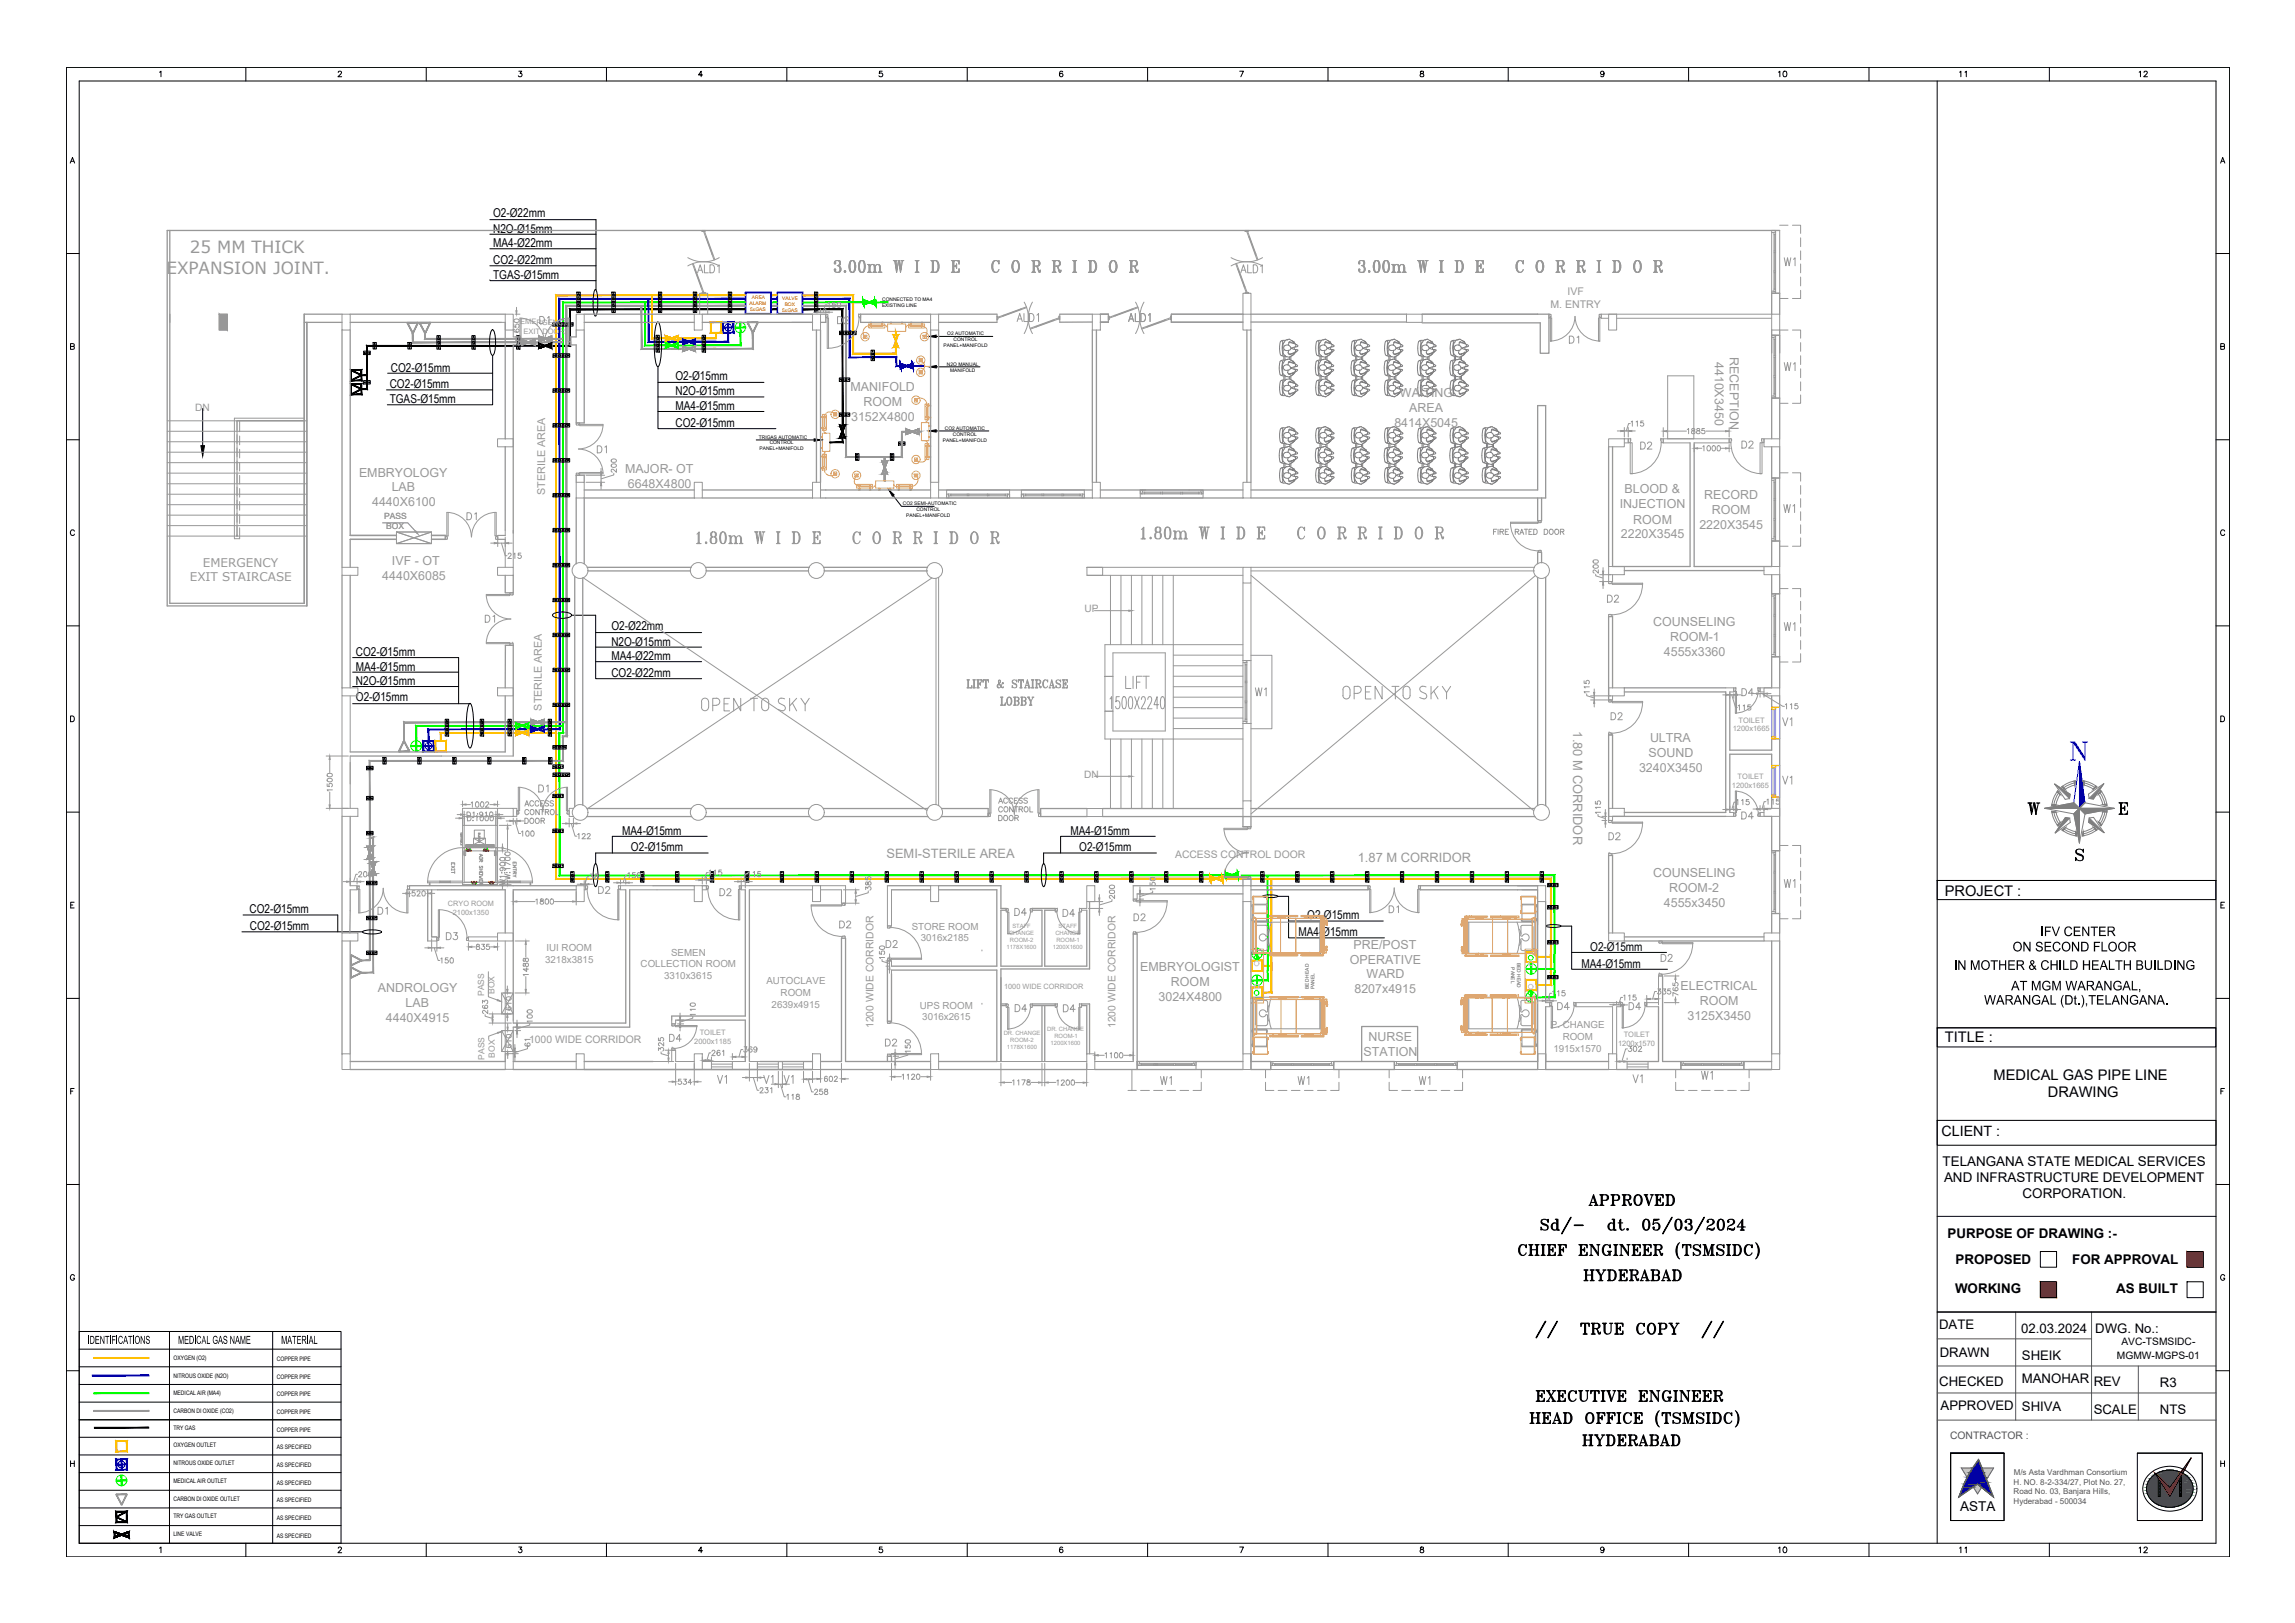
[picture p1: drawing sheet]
<svg xmlns="http://www.w3.org/2000/svg" width="594mm" height="420mm" viewBox="0 0 594 420" stroke-linecap="round" stroke-linejoin="round" font-family="sans-serif">
<defs><g id="words">
<g font-size="7.9">
<text x="397.9" y="320.7">Sd/- dt. 05/03/2024</text>
<text x="396.9" y="347.5">// TRUE COPY //</text>
</g>
<text font-size="6.6" fill="#989898" x="294.6" y="140.8">1.80m W I D E C O R R I D O R</text>
<g font-size="6.2" fill="#989898">
<text x="215.2" y="71.6">3.00m W I D E C O R R I D O R</text>
<text x="350.7" y="71.6">3.00m W I D E C O R R I D O R</text>
<text x="179.2" y="141.8">1.80m W I D E C O R R I D O R</text>
</g>
<g font-size="6.2">
<text x="523.9" y="212">W</text>
<text x="410.3" y="313.3">APPROVED</text>
<text x="409.2" y="332.7">HYDERABAD</text>
<text x="396.9" y="364.1">EXECUTIVE ENGINEER</text>
</g>
<text font-size="5.7" x="408.9" y="375.4">HYDERABAD</text>
<g font-size="5.3" fill="#989898">
<text x="179.6" y="72">ALD1</text>
<text x="320.3" y="72">ALD1</text>
<text x="461.1" y="70.2">W1</text>
<text x="460.7" y="134.1">W1</text>
<text x="461.1" y="164.4">W1</text>
<text x="258.2" y="183.8">LOBBY</text>
<text x="324.2" y="181.3">W1</text>
<text x="416.3" y="187.7">D2</text>
<text x="461.1" y="231.1">W1</text>
<text x="184.9" y="281.9">V1</text>
<text x="196.8" y="281.9">V1</text>
<text x="202.1" y="281.9">V1</text>
<text x="299.5" y="281.9">W1</text>
<text x="335.1" y="281.9">W1</text>
<text x="366.5" y="281.9">W1</text>
<text x="421.9" y="281.5">V1</text>
<text x="439.6" y="280.8">W1</text>
</g>
<g font-size="5.3" fill="#6ec1dd">
<text x="460.7" y="189.1">V1</text>
<text x="460.7" y="204.3">V1</text>
</g>
<g font-size="4.9" fill="#989898">
<text x="139" y="85">D1</text>
<text x="215.9" y="85">D2</text>
<text x="262.5" y="84.3">ALD1</text>
<text x="291.4" y="84.3">ALD1</text>
<text x="405.3" y="90">D1</text>
<text x="461.1" y="97">W1</text>
<text x="153.8" y="118.5">D1</text>
<text x="423.7" y="117.5">D2</text>
<text x="450.1" y="117.1">D2</text>
<text x="119.9" y="135.8">D1</text>
<text x="415.2" y="157">D2</text>
<text x="124.9" y="162.3">D1</text>
<text x="450.1" y="181.3">D4</text>
<text x="138.6" y="206.4">D1</text>
<text x="450.1" y="213.1">D4</text>
<text x="415.6" y="218.7">D2</text>
<text x="154.2" y="232.5">D2</text>
<text x="185.6" y="233.2">D2</text>
<text x="97" y="237.8">D1</text>
<text x="261.8" y="238.1">D4</text>
<text x="274.5" y="238.5">D4</text>
<text x="292.8" y="239.5">D2</text>
<text x="358.8" y="237.4">D1</text>
<text x="114.7" y="244.5">D3</text>
<text x="216.6" y="241.3">D2</text>
<text x="228.6" y="246.6">D2</text>
<text x="429" y="250.1">D2</text>
<text x="261.8" y="263.2">D4</text>
<text x="274.5" y="263.2">D4</text>
<text x="402.2" y="262.5">D4</text>
<text x="420.9" y="262.5">D4</text>
<text x="172.5" y="270.9">D4</text>
<text x="228.2" y="272">D2</text>
</g>
<g font-size="4.4">
<text x="459.3" y="21.2">10</text>
<text x="506.2" y="21.2">11</text>
<text x="552.8" y="21.2">12</text>
<text x="459.3" y="403.2">10</text>
<text x="506.2" y="403.2">11</text>
<text x="552.8" y="403.2">12</text>
</g>
<g font-size="4.4" fill="#989898">
<text x="49.2" y="65.6">25 MM THICK</text>
<text x="43.1" y="70.9">EXPANSION JOINT.</text>
</g>
<g font-size="3.9">
<text x="528.3" y="242.3">IFV CENTER</text>
<text x="505.7" y="251.1">IN MOTHER &amp; CHILD HEALTH BUILDING</text>
<text x="521" y="246.3">ON SECOND FLOOR</text>
<text x="520.6" y="256.4">AT MGM WARANGAL,</text>
<text x="513.6" y="260.1">WARANGAL (Dt.),TELANGANA.</text>
</g>
<g font-size="3.8">
<text x="503.4" y="232">PROJECT :</text>
<text x="503.4" y="269.7">TITLE :</text>
<text x="516.1" y="279.5">MEDICAL GAS PIPE LINE</text>
<text x="530.1" y="284.1">DRAWING</text>
</g>
<text font-size="3.7" x="502.6" y="294">CLIENT :</text>
<g font-size="3.5">
<text x="502.8" y="301.7">TELANGANA STATE MEDICAL SERVICES</text>
<text x="503.2" y="305.9">AND INFRASTRUCTURE DEVELOPMENT</text>
<text x="523.6" y="310.1">CORPORATION.</text>
<text x="504.1" y="320.5">PURPOSE OF DRAWING :-</text>
<text x="506.2" y="327.2">PROPOSED</text>
<text x="536.4" y="327.2">FOR APPROVAL</text>
<text x="506.1" y="334.8">WORKING</text>
<text x="547.8" y="334.8">AS BUILT</text>
<text x="507.4" y="391.1">ASTA</text>
</g>
<g font-size="3.4">
<text x="502" y="344.1">DATE</text>
<text x="523.2" y="345">02.03.2024</text>
<text x="542.3" y="345">DWG. No.:</text>
<text x="502.1" y="351.3">DRAWN</text>
<text x="523.4" y="352">SHEIK</text>
<text x="502" y="358.7">CHECKED</text>
<text x="523.4" y="358.2">MANOHAR</text>
<text x="542" y="358.7">REV</text>
<text x="559.1" y="359">R3</text>
<text x="502.3" y="364.9">APPROVED</text>
<text x="523.4" y="365.3">SHIVA</text>
<text x="542" y="366">SCALE</text>
<text x="559.1" y="366">NTS</text>
</g>
<g font-size="3.3" fill="#989898">
<text x="407.3" y="189.4" transform="rotate(90 407.3 189.4)">1.80 M CORRIDOR</text>
<text x="229.5" y="222">SEMI-STERILE AREA</text>
<text x="351.5" y="223.3">1.87 M CORRIDOR</text>
</g>
<g font-size="3.3">
<text x="22.7" y="347.9">IDENTIFICATIONS</text>
<text x="46.1" y="347.9">MEDICAL GAS NAME</text>
<text x="72.8" y="347.9">MATERIAL</text>
</g>
<g font-size="3.2">
<text x="127.6" y="56.2">O2-Ø22mm</text>
<text x="127.6" y="64">MA4-Ø22mm</text>
<text x="127.6" y="60.3">N2O-Ø15mm</text>
<text x="127.6" y="68.4">CO2-Ø22mm</text>
<text x="127.6" y="72.2">TGAS-Ø15mm</text>
<text x="100.9" y="100.5">CO2-Ø15mm</text>
<text x="101.2" y="96.2">CO2-Ø15mm</text>
<text x="174.9" y="98.4">O2-Ø15mm</text>
<text x="100.9" y="104.4">TGAS-Ø15mm</text>
<text x="174.9" y="106.1">MA4-Ø15mm</text>
<text x="174.9" y="102.4">N2O-Ø15mm</text>
<text x="174.9" y="110.5">CO2-Ø15mm</text>
<text x="158.3" y="167.1">N2O-Ø15mm</text>
<text x="158.3" y="163.1">O2-Ø22mm</text>
<text x="92.1" y="173.6">MA4-Ø15mm</text>
<text x="92.1" y="169.8">CO2-Ø15mm</text>
<text x="158.3" y="170.9">MA4-Ø22mm</text>
<text x="92.1" y="177.3">N2O-Ø15mm</text>
<text x="158.3" y="175.3">CO2-Ø22mm</text>
<text x="92.1" y="181.5">O2-Ø15mm</text>
<text x="161.1" y="216">MA4-Ø15mm</text>
<text x="163.3" y="220.4">O2-Ø15mm</text>
<text x="277.1" y="216">MA4-Ø15mm</text>
<text x="279.4" y="220.4">O2-Ø15mm</text>
<text x="64.6" y="236.4">CO2-Ø15mm</text>
<text x="338.4" y="238">O2-Ø15mm</text>
<text x="64.7" y="240.8">CO2-Ø15mm</text>
<text x="336.1" y="242.3">MA4-Ø15mm</text>
<text x="409.4" y="250.5">MA4-Ø15mm</text>
<text x="411.7" y="246.1">O2-Ø15mm</text>
</g>
<g font-size="3.2" fill="#989898">
<text x="443.9" y="93.7" transform="rotate(90 443.9 93.7)">4410X3450</text>
<text x="447.8" y="92.4" transform="rotate(90 447.8 92.4)">RECEPTION</text>
<text x="220.2" y="101.2">MANIFOLD</text>
<text x="223.5" y="105">ROOM</text>
<text x="362.4" y="102.9">WAITING</text>
<text x="364.8" y="106.7">AREA</text>
<text x="220.3" y="108.9">3152X4800</text>
<text x="360.9" y="110.5">8414X5045</text>
<text x="92.9" y="123.4">EMBRYOLOGY</text>
<text x="161.8" y="122.4">MAJOR- OT</text>
<text x="96.3" y="131.1">4440X6100</text>
<text x="101.4" y="127.2">LAB</text>
<text x="162.5" y="126.2">6648X4800</text>
<text x="419.3" y="131.6">INJECTION</text>
<text x="420.6" y="127.7">BLOOD &amp;</text>
<text x="441.1" y="129.3">RECORD</text>
<text x="422.8" y="135.5">ROOM</text>
<text x="439.9" y="137">2220X3545</text>
<text x="443.1" y="133.2">ROOM</text>
<text x="419.6" y="139.4">2220X3545</text>
<text x="101.5" y="146.4">IVF - OT</text>
<text x="98.9" y="150.2">4440X6085</text>
<text x="428" y="162">COUNSELING</text>
<text x="432.3" y="165.9">ROOM-1</text>
<text x="430.7" y="169.8">4555x3360</text>
<text x="426.7" y="195.9">SOUND</text>
<text x="427.1" y="192">ULTRA</text>
<text x="424.3" y="199.8">3240X3450</text>
<text x="428" y="227.1">COUNSELING</text>
<text x="432.1" y="231">ROOM-2</text>
<text x="430.7" y="234.9">4555x3450</text>
<text x="350.4" y="245.5">PRE/POST</text>
<text x="295.2" y="251.3">EMBRYOLOGIST</text>
<text x="349.4" y="249.4">OPERATIVE</text>
<text x="97.8" y="256.8">ANDROLOGY</text>
<text x="303.1" y="255.2">ROOM</text>
<text x="350.6" y="257.1">8207x4915</text>
<text x="353.8" y="253.3">WARD</text>
<text x="435" y="256.4">ELECTRICAL</text>
<text x="105" y="260.6">LAB</text>
<text x="299.9" y="259.1">3024X4800</text>
<text x="440" y="260.3">ROOM</text>
<text x="99.9" y="264.5">4440X4915</text>
<text x="354.3" y="269.4">NURSE</text>
<text x="436.8" y="264.1">3125X3450</text>
<text x="353" y="273.3">STATION</text>
</g>
<g font-size="3.1" fill="#989898">
<text x="52.5" y="146.7">EMERGENCY</text>
<text x="49.1" y="150.5">EXIT STAIRCASE</text>
</g>
<g font-size="2.8" fill="#989898">
<text x="141.2" y="128.1" transform="rotate(-90 141.2 128.1)">STERILE AREA</text>
<text x="140.3" y="183.9" transform="rotate(-90 140.3 183.9)">STERILE AREA</text>
</g>
<g font-size="2.7" fill="#989898">
<text x="405.8" y="76.3">IVF</text>
<text x="401.3" y="79.6">M. ENTRY</text>
<text x="304.2" y="222.1">ACCESS CONTROL DOOR</text>
<text x="137" y="269.9">1000 WIDE CORRIDOR</text>
<text x="226.1" y="266.2" transform="rotate(-90 226.1 266.2)">1200 WIDE CORRIDOR</text>
<text x="288.8" y="266.2" transform="rotate(-90 288.8 266.2)">1200 WIDE CORRIDOR</text>
</g>
<g font-size="2.7">
<text x="548" y="351.9">MGMW-MGPS-01</text>
<text x="549.2" y="348.3">AVC-TSMSIDC-</text>
</g>
<text font-size="2.7" fill="#545454" x="504.8" y="372.5">CONTRACTOR :</text>
<g font-size="2.6" fill="#989898">
<text x="50.6" y="106.4">DN</text>
<text x="280.7" y="158.5">UP</text>
<text x="280.6" y="201.4">DN</text>
</g>
<g font-size="2.5" fill="#989898">
<text x="236" y="240.7">STORE ROOM</text>
<text x="238.4" y="243.7">3016x2185</text>
<text x="141.1" y="249.2">3218x3815</text>
<text x="141.4" y="246.2">IUI ROOM</text>
<text x="165.8" y="250.4">COLLECTION ROOM</text>
<text x="173.7" y="247.4">SEMEN</text>
<text x="171.9" y="253.5">3310x3615</text>
<text x="198.4" y="254.8">AUTOCLAVE</text>
<text x="202.1" y="257.8">ROOM</text>
<text x="199.7" y="260.8">2639x4915</text>
<text x="238.1" y="261.1">UPS ROOM</text>
<text x="238.7" y="264.1">3016x2615</text>
<text x="401.5" y="266.2">P. CHANGE</text>
<text x="404.5" y="269.3">ROOM</text>
<text x="402.1" y="272.3">1915x1570</text>
</g>
<g font-size="2.2" fill="#989898">
<text x="99.4" y="134.3">PASS</text>
<text x="100" y="137">BOX</text>
<text x="125.4" y="257.9" transform="rotate(-90 125.4 257.9)">PASS</text>
<text x="128" y="257.3" transform="rotate(-90 128 257.3)">BOX</text>
<text x="125.4" y="274.4" transform="rotate(-90 125.4 274.4)">PASS</text>
<text x="128.1" y="273.8" transform="rotate(-90 128.1 273.8)">BOX</text>
</g>
<g font-size="2.1" fill="#545454">
<text x="521.3" y="381.9">M/s Asta Vardhman Consortium</text>
<text x="521.2" y="384.4">H. NO. 8-2-334/27, Plot No. 27,</text>
<text x="521.2" y="386.9">Road No. 03, Banjara Hills,</text>
<text x="521.2" y="389.4">Hyderabad - 500034</text>
</g>
<g font-size="1.9" fill="#989898">
<text x="134.6" y="84" transform="rotate(1 134.6 84)">EMERGENCY</text>
<text x="135.5" y="86.3">EXIT DOOR</text>
<text x="448.5" y="189.3">1200x1665</text>
<text x="450" y="187">TOILET</text>
<text x="448.3" y="203.9">1200x1665</text>
<text x="449.8" y="201.6">TOILET</text>
<text x="116" y="234.6">CRYO ROOM</text>
<text x="117.2" y="236.9">2100x1350</text>
<text x="259.9" y="255.9">1000 WIDE CORRIDOR</text>
<text x="181.1" y="268">TOILET</text>
<text x="420.3" y="268.4">TOILET</text>
<text x="179.7" y="270.3">2000x1185</text>
<text x="418.9" y="270.8">1200x1570</text>
</g>
<g font-size="1.6">
<text x="44.9" y="352.1">OXYGEN (O2)</text>
<text x="71.6" y="352.4">COPPER PIPE</text>
<text x="44.9" y="356.7">NITROUS OXIDE (N2O)</text>
<text x="71.6" y="356.9">COPPER PIPE</text>
<text x="44.9" y="361.2">MEDICAL AIR (MA4)</text>
<text x="44.9" y="365.8">CARBON DI OXIDE (CO2)</text>
<text x="71.6" y="361.5">COPPER PIPE</text>
<text x="44.9" y="370.1">TRY GAS</text>
<text x="71.6" y="366.1">COPPER PIPE</text>
<text x="71.6" y="370.6">COPPER PIPE</text>
<text x="44.9" y="374.7">OXYGEN OUTLET</text>
<text x="71.6" y="375.2">AS SPECIFIED</text>
<text x="44.9" y="379.3">NITROUS OXIDE OUTLET</text>
<text x="44.9" y="383.9">MEDICAL AIR OUTLET</text>
<text x="71.6" y="379.7">AS SPECIFIED</text>
<text x="44.9" y="388.7">CARBON DI OXIDE OUTLET</text>
<text x="71.6" y="384.3">AS SPECIFIED</text>
<text x="71.6" y="388.9">AS SPECIFIED</text>
<text x="44.9" y="393">TRY GAS OUTLET</text>
<text x="71.6" y="393.5">AS SPECIFIED</text>
<text x="44.9" y="397.6">LINE VALVE</text>
<text x="71.6" y="398">AS SPECIFIED</text>
</g>
<g font-size="1.5" fill="#989898">
<text x="260.5" y="245.7">1178X1600</text>
<text x="261.2" y="242.1">CHANGE</text>
<text x="261.4" y="243.9">ROOM-2</text>
<text x="262.1" y="240.2">STAFF</text>
<text x="272.5" y="245.7">1200X1600</text>
<text x="273.2" y="242.1">CHANGE</text>
<text x="273.4" y="243.9">ROOM-1</text>
<text x="274" y="240.3">STAFF</text>
<text x="259.8" y="268">DR. CHANGE</text>
<text x="261.5" y="269.8">ROOM-2</text>
<text x="271.1" y="266.8">DR. CHANGE</text>
<text x="272.9" y="268.7">ROOM-1</text>
<text x="260.7" y="271.7">1178X1600</text>
<text x="272" y="270.5">1200X1600</text>
</g>
<g font-size="1.3" fill="#f00">
<text x="194.6" y="77.4">AREA</text>
<text x="202.5" y="77.7">VALVE</text>
<text x="194" y="78.9">ALARM</text>
<text x="194.2" y="80.4">5xGAS</text>
<text x="202.5" y="80.7">5xGAS</text>
<text x="203.1" y="79.2">BOX</text>
</g>
<g font-size="1.3">
<text x="228.4" y="77.9">CONNECTED TO MA4</text>
<text x="228.3" y="79.4">EXISTING LINE</text>
<text x="244.2" y="89.8">PANEL+MANIFOLD</text>
<text x="245.2" y="86.8">O2 AUTOMATIC</text>
<text x="246.9" y="88.4">CONTROL</text>
<text x="245.1" y="94.7">N2O MANUAL</text>
<text x="246" y="96.2">MANIFOLD</text>
<text x="196.5" y="113.6">TRIGAS AUTOMATIC</text>
<text x="244.6" y="111.3">CO2 AUTOMATIC</text>
<text x="246.7" y="112.8">CONTROL</text>
<text x="196.6" y="116.6">PANEL+MANIFOLD</text>
<text x="199.2" y="115">CONTROL</text>
<text x="244.1" y="114.3">PANEL+MANIFOLD</text>
<text x="233.7" y="130.7">CO2 SEMI-AUTOMATIC</text>
<text x="234.6" y="133.7">PANEL+MANIFOLD</text>
<text x="237.2" y="132.2">CONTROL</text>
</g>
<g font-size="1.3" fill="#545454">
<text x="391.2" y="250.4" transform="rotate(90 391.2 250.4)">PANEL</text>
<text x="392.7" y="249.3" transform="rotate(90 392.7 249.3)">BED HEAD</text>
<text x="338.8" y="256" transform="rotate(-90 338.8 256)">BED HEAD</text>
<text x="340.3" y="256" transform="rotate(-90 340.3 256)">PANEL</text>
</g>
</g></defs>
<!-- layer: TITLE -->
<g fill="none" stroke="#808080" stroke-width=".26">
<path d="M529.3 209.3h9h-9M531.7 210.3l.4 1.5 .8 1.4M531.8 203l4.1 2.6-.2 1.1-1.1 .2zM532.2 210.2l.4 1.4 .8 1.3-.7 .9-1.2-2-.4-1.8 1.1 .2M532.7 204.7l.6 1-.7 1.2-.4 1.5-1.1 .2 .4-1.8zM532.9 205.3l-.8 1.4-.4 1.6M533.7 203.7l1.6-1 1.9-.5-.1 1.1-1.6 .5-.9 .6zM533.8 214.8l.9-.6 1.3 .7 1.4 .4 .2 1.1-2.3-.6zM534.4 214.7l1.4 .7 1.5 .4M534.6 211.6l1.1 .2 .2 1.1-3.9 2.8zM536.8 207.8l-7.5 1.5 7.5 1.4M536.8 207.8l1.5 1.5h9h-9l1.4-1.5-1.4 1.5z"/>
<path d="M536.8 210.7l1.5-1.4-1.5 1.4M537.1 202.7l-1.5 .4-1.3 .8M538.3 209.3v8.9v-8.9l1.4 1.4zM539.3 202.2l1.8 .5 1.7 1-1 .6-.9-.6-1.5-.5zM539.3 202.7l1.5 .4 1.4 .7M539.7 207.8l7.6 1.5-7.6 1.4-1.4 7.5-1.5-7.5M540.6 205.6l4-2.7-2.7 4-1.1-.2zM540.8 211.8l1.1-.2 2.8 4-4-2.7zM541.9 214.2l-1.3 .7-1.4 .4-.2 1.1M541.9 214.2l.9 .6-2 1.2-1.8 .4M542.2 214.6l-1.3 .8-1.6 .4M543.6 205.3l.8 1.3 .4 1.6"/>
<path d="M543.8 204.7l1.2 2 .4 1.8-1.1-.2M543.8 204.7l-.6 .9 .7 1.3 .4 1.4M544.3 210.2l1.1-.3-.4 1.8-1.2 2-.6-.9 .7-1.3zM544.9 210.2l-.5 1.6-.7 1.4"/>
</g>
<g fill="#808080" stroke="#808080" stroke-width=".26">
<path d="M529.3 209.3l7.5-1.5 1.5 1.5z"/>
<path d="M538.3 209.3h9l-7.6 1.4z"/>
<path d="M543.8 204.7l.2 .2-.8 .7z"/>
<path d="M544.6 202.9l-2.7 4-1.1-.2z"/>
<path d="M542.5 203.4l.3 .3-1 .6z"/>
<path d="M544.3 208.3l1.1-.2v.4z"/>
<path d="M544.3 210.2l1.1-.3v.4z"/>
<path d="M541.9 214.2l1 .6-.3 .2z"/>
<path d="M543.2 212.8l.9 .7-.2 .3z"/>
<path d="M540.8 211.8l3.9 3.8-4-2.7z"/>
<path d="M536.8 210.7l1.5-1.4v8.9z"/>
<path d="M539.3 215.3l.1 1.1h-.4z"/>
<path d="M537.4 215.3l.2 1.1h-.4z"/>
<path d="M531.8 203l4.1 2.6-.2 1.1z"/>
<path d="M532.7 204.7l.6 1-.9-.7z"/>
<path d="M533.7 203.7l.3-.2 .6 .9z"/>
<path d="M531.1 208.2l1.1 .2-1.1 .2z"/>
<path d="M534.6 211.6l1.1 .2-3.7 3.9z"/>
<path d="M531.1 210l1.1 .2-1 .2z"/>
<path d="M533.8 214.9l.9-.7-.7 .9z"/>
<path d="M532.5 213.5l.9-.6-.7 .9z"/>
<path d="M536.8 202.2h.4l-.1 1.1z"/>
<path d="M539.3 202.2h.3l-.2 1.1z"/>
</g>
<path d="M535.9 192.1h1.2l2.6 4M535.9 196.8h1.4M536.2 196.8l.4-.2 .5 .2M536.2 192.1l.4 .2M536.8 192.1l2.7 4M539 192.1h1.4M539.3 192.1l.4 .2 .5-.2M539.7 192.3v4.5l-3.1-4.7v4.5M536.8 207.8l1.5-10.7 1.4 10.7" fill="none" stroke="#00f" stroke-width=".26"/>
<path d="M538.3 197.1l1.4 10.7-1.4 1.5z" fill="#00f" stroke="#00f" stroke-width=".26"/>
<!-- layer: TEXT -->
<g fill="none" stroke="#000" stroke-width=".26">
<path d="M537.6 220a.6 .6 0 0 0 .3 1l1.3 .5a.95 .95 0 0 1-.4 1.4 .95 .95 0 0 1-1.3-.5l-.2-.4v.8l.2-.4M548.5 207.8h2.2v.9l-.1-.9M548.5 210.8h2.2v-.9l-.1 .9M548.6 207.8l.3 .2M548.7 207.8l.2 .3M548.9 207.8v3M548.9 210.7l-.3 .1M548.9 210.5l-.2 .3M549 208v2.7M549.2 207.8v3M549.2 209.2h.8M549.2 210.5l.1 .3"/>
<path d="M549.2 210.7l.3 .1M549.3 207.8l-.1 .3M549.5 207.8l-.3 .2M550 208.7v1.1zM550 208.9l-.2 .3 .2 .3M550 209.1l-.5 .1 .5 .2M550 207.8l.7 .2M550.3 207.8l.4 .3M550.5 207.8l.2 .5M550.7 210.7l-.7 .1M550.7 210.5l-.4 .3M550.7 210.4l-.2 .4"/>
<path d="M537.5 220.7l.1 .3a2.13 2.13 0 0 1 1.6 .8M539.2 220.2l.1-.4v.9a1.12 1.12 0 0 0-.9-.9 1.12 1.12 0 0 0-1.1 .4v.5a2.41 2.41 0 0 0 1.7 1v.9"/>
</g>
<!-- layer: TITLE -->
<g fill="none" stroke="#000" stroke-width=".26">
<path d="M17.2 17.5h559.9v385.5h-559.9zM41.3 18.7l.4-.3v1.5M63.6 17.5v3.5M87.6 18.8l.2-.4 .6 .3-.2 .5-.7 .7h.9M110.3 17.5v3.5M134.3 18.4h.8l-.5 .6a.48 .48 0 0 1 .4 .7 .48 .48 0 0 1-.8-.1M157 17.5v3.5M181.9 19.4h-1.1l.7-1v1.5M203.7 17.5v3.5M228.4 18.4h-.7l-.1 .7a.53 .53 0 0 1 .8 0 .53 .53 0 0 1-.1 .8 .53 .53 0 0 1-.8-.3M250.4 17.5v3.5M275.1 18.6l-.1-.1a.72 .72 0 0 0-.8 .5 .72 .72 0 0 0 .5 .9 .45 .45 0 0 0 .5-.5 .45 .45 0 0 0-.5-.4 .45 .45 0 0 0-.5 .4"/>
<path d="M297.1 17.5v3.5M320.9 18.4h1l-.7 1.5M343.8 17.5v3.5M367.7 18.5v.4l.7 .2 .2 .3a.51 .51 0 0 1-.4 .5 .51 .51 0 0 1-.6-.3l.2-.5 .7-.3-.1-.3zM390.4 17.5v3.5M415.2 18.9a.47 .47 0 0 1-.6 .5 .47 .47 0 0 1-.2-.8 .47 .47 0 0 1 .7 0l.1 .3a.69 .69 0 0 1-.5 1l-.3-.2M437.1 17.5v3.5M483.8 17.5v3.5M530.5 17.5v3.5M20.5 21h553.1v378.5h-553.1zM501.5 21v378.5M18.2 42.2l.6-1.4 .5 1.4"/>
<path d="M18.4 41.8h.7M574.8 42.2l.6-1.4 .5 1.4M575 41.8h.7M17.2 65.6h3.3M573.6 65.6h3.5M18.3 89.7l.8-.1 .1-.5-.9-.1v1.4l.9-.1v-.5l-.3-.1M574.9 89.7l.8-.1 .1-.5-.9-.1v1.4l.9-.1v-.5l-.3-.1M17.2 113.8h3.3M573.6 113.8h3.5M19.3 137.5a.55 .55 0 0 0-.6-.3 .55 .55 0 0 0-.5 .5 .61 .61 0 0 0 .2 .8 .61 .61 0 0 0 .8-.1l.1-.1M575.9 137.5a.55 .55 0 0 0-.6-.3 .55 .55 0 0 0-.5 .5 .63 .63 0 0 0 .2 .8 .63 .63 0 0 0 .8-.1l.1-.1M17.2 162h3.3"/>
<path d="M573.6 162h3.5M18.3 185.3h.5a.81 .81 0 0 1 .4 .8 .81 .81 0 0 1-.4 .7h-.5zM574.9 185.3h.5a.81 .81 0 0 1 .4 .8 .81 .81 0 0 1-.4 .7h-.5zM17.2 210.2h3.3M573.6 210.2h3.5M18.3 234.3h.6M19.2 233.6h-.9v1.4h.9M501.5 227.9v5h72.1v-5h-72.1h72.1M574.9 234.3h.6M575.8 233.6h-.9v1.4h.9M17.2 258.5h3.3M573.6 258.5h3.5"/>
<path d="M501.5 266.1h72.1v4.9h-72.1zM501.5 266.1h72.1M18.3 282.5h.6M19.2 281.8h-.9v1.4M501.5 290h72.1v6.5h-72.1zM574.9 282.5h.6M575.8 281.8h-.9v1.4M17.2 306.6h3.3M573.6 306.6h3.5M19.3 330.3a.54 .54 0 0 0-.7-.3 .54 .54 0 0 0-.4 .6 .6 .6 0 0 0 .3 .7 .6 .6 0 0 0 .8-.2v-.2h-.4M575.9 330.3a.54 .54 0 0 0-.7-.3 .54 .54 0 0 0-.4 .6 .6 .6 0 0 0 .3 .7 .6 .6 0 0 0 .8-.2v-.2h-.4M17.2 354.9h3.3"/>
<path d="M573.6 354.9h3.5M18.3 378.9h.9M18.3 378.2v1.5M19.2 378.2v1.5M574.9 378.2v1.5M574.9 378.9h.9M575.8 378.2v1.5M63.6 399.5v3.5M110.3 399.5v3.5M157 399.5v3.5M203.7 399.5v3.5M250.4 399.5v3.5"/>
<path d="M297.1 399.5v3.5M343.8 399.5v3.5M390.4 399.5v3.5M437.1 399.5v3.5M483.8 399.5v3.5M530.5 399.5v3.5M41.3 400.8l.4-.3v1.5M87.6 400.8v-.2l.5-.1 .3 .4-.9 1.1h.9M134.3 400.5h.8l-.5 .5a.49 .49 0 0 1 .4 .8 .49 .49 0 0 1-.8-.1M181.9 401.5h-1.1l.7-1v1.5M228.4 400.5h-.7l-.1 .6a.53 .53 0 0 1 .8 0 .53 .53 0 0 1-.1 .8 .53 .53 0 0 1-.8-.2M275.1 400.7l-.1-.1a.72 .72 0 0 0-.8 .5 .72 .72 0 0 0 .5 .9 .46 .46 0 0 0 .5-.5 .46 .46 0 0 0-.4-.5 .46 .46 0 0 0-.6 .5"/>
<path d="M320.9 400.5h1l-.7 1.5M367.7 400.6v.4l.9 .5-.2 .4-.5 .1a.5 .5 0 0 1-.3-.7 .5 .5 0 0 1 .7-.3h.1v-.4zM415.2 401a.47 .47 0 0 1-.6 .4 .47 .47 0 0 1-.2-.7 .47 .47 0 0 1 .7 0l.1 .3a.73 .73 0 0 1-.5 1l-.3-.2"/>
</g>
<!-- layer: 0.0 -->
<path d="M528.2 324h4.2v4.1h-4.2zM528.2 331.8h4.2v4.1h-4.2zM566.1 324h4.2v4.1h-4.2zM566.1 331.8h4.2v4.1h-4.2zM504.9 376.2h13.8l.1 17.4h-13.9zM553.3 376.2h16.8v17.4h-16.8zM556.4 381.6a7.8 7.8 0 0 1 11.7 1.5 5.5 5.5 0 0 1-3.8 7.7 7.2 7.2 0 0 1-9.5-4.2 5.1 5.1 0 0 1 1.6-5zM556.8 382.6a6.8 6.8 0 0 1 10.6 1.3 4.7 4.7 0 0 1-3.8 6.1 6.3 6.3 0 0 1-7.9-3.8 4 4 0 0 1 1.1-3.6zM557.8 381.4l3.9 3.6 5.5-7.6-5.5 10zM558.7 382.7v4.7h.5v-3.9M564.7 381.9v5.5h-.5v-4.5" fill="none" stroke="#000" stroke-width=".26"/>
<!-- layer: walls -->
<g fill="#f00" stroke="#f00" stroke-width=".26">
<path d="M566.1 324l4.2 4.1v-4.1zM566.1 324l4.2 4.1h-4.2z"/>
<path d="M528.2 331.8l4.2 4.1v-4.1zM528.2 331.8l4.2 4.1h-4.2z"/>
</g>
<path d="M501.5 314.9h72.1M501.5 339.7h72.1" fill="none" stroke="#000" stroke-width=".26"/>
<!-- layer: 0 -->
<path d="M521.8 339.6v28M541.4 339.6v28M501.5 346.6h39.9M501.5 353.6h72.1M553.5 353.6v14M501.5 360.6h72.1M501.5 367.6h72.1" fill="none" stroke="#545454" stroke-width=".26"/>
<path d="M501.5 339.7h72.1M518.7 376.2h-13.8v17.4h13.8M553.3 376.2h16.8v17.4M504.9 393.5v-17.3h13.9v17.3" fill="none" stroke="#000" stroke-width=".26"/>
<!-- layer: 0.0 -->
<g fill="#000" stroke="#000" stroke-width=".26">
<path d="M558.7 382.7l.1 .2zM564.7 381.9v.8h-.5z"/>
<path d="M558.7 382.9l.5 .6zM558.7 382.9l.5 .6h-.5z"/>
<path d="M558.7 383.5l.5 3.9v-3.9zM558.7 383.5l.5 3.9h-.5z"/>
<path d="M564.2 382.7l.5 .2zM564.2 382.7l.5 .2h-.5z"/>
<path d="M564.2 382.9l.5 4.5v-4.5zM564.2 382.9l.5 4.5h-.5z"/>
</g>
<g fill="#139b48" stroke="#139b48" stroke-width=".26">
<path d="M559.8 380.8h3.8z"/>
<path d="M558.9 381.1h5.6z"/>
<path d="M565 381.4l.3 .2h-.4z"/>
<path d="M557.6 381.9l.4-.3 .1 .3z"/>
<path d="M564.2 382.9v.3h-.2z"/>
<path d="M561.3 384.7h.6l-.2 .3z"/>
<path d="M560.5 390.1h2.4z"/>
<path d="M560.7 380.6h2zM560.7 380.6h2zM560.7 380.6h2z"/>
<path d="M560.7 380.6l2.9 .2-.9-.2zM559.8 380.8l.9-.2 2.9 .2zM559.7 380.8h3.9z"/>
<path d="M559.7 380.8l4.8 .3-.9-.3zM558.9 381.1l.8-.3 4.8 .3zM558.9 381.1h5.6z"/>
<path d="M558.9 381.1l5.3 .5 .3-.5zM558.1 381.6l.8-.5 5.3 .5z"/>
<path d="M564.9 381.6l.9 .3zM564.9 381.6l.9 .3h-1.1z"/>
<path d="M564.7 381.9h1.2zM564.7 381.9h1.2z"/>
<path d="M557.6 381.9l.7 .3-.2-.3zM557.2 382.2l.4-.3 .7 .3z"/>
<path d="M564.7 381.9l1.8 .6-.6-.6zM564.7 381.9l1.8 .6h-1.8z"/>
<path d="M557.2 382.2l1.5 .5-.4-.5zM557.2 382.2l1.5 .5h-2z"/>
<path d="M556.7 382.7l2 .1zM556.6 382.8h2.1z"/>
<path d="M564.7 382.5l2.3 .7-.5-.7zM564.7 382.5l2.3 .7h-2.3z"/>
<path d="M556.6 382.8l2.1 .7v-.7zM556.6 382.8l2.1 .7h-2.6z"/>
<path d="M564.7 383.2l2.7 .7-.4-.7zM564.7 383.2l2.7 .7h-2.7z"/>
<path d="M556.1 383.5l2.6 .8v-.8zM556.1 383.5l2.6 .8h-2.8z"/>
<path d="M564.7 383.9l2.9 .8-.2-.8zM564.7 383.9l2.9 .8h-2.9z"/>
<path d="M558.1 381.6l3.8 3.1 2.3-3.1zM558.1 381.6l3.8 3.1h-.6z"/>
<path d="M555.9 384.3l2.8 .8v-.8zM555.9 384.3l2.8 .8h-3z"/>
<path d="M564.7 384.7l3 .8-.1-.8zM564.7 384.7l3 .8h-3z"/>
<path d="M555.7 385.1l3 .8v-.8zM555.7 385.1l3 .8h-3z"/>
<path d="M564.7 385.5l2.9 .8 .1-.8zM564.7 385.5l2.9 .8h-2.9z"/>
<path d="M555.7 385.9l3 .8v-.8zM555.7 385.9l3 .8h-2.8z"/>
<path d="M564.7 386.3l2.6 .8 .3-.8zM564.7 386.3l2.6 .8h-2.6z"/>
<path d="M564 383.2l.2 3.9v-3.9zM564 383.2l.2 3.9h-2.3z"/>
<path d="M559.2 383.5l2.3 3.6zM559.2 383.5l2.3 3.6h-2.3z"/>
<path d="M564.7 387.1l2.4 .3 .2-.3zM564.7 387.1l2.4 .3h-2.4z"/>
<path d="M561.9 387.1l2.3 .3v-.3zM561.9 387.1l2.3 .3h-2.5z"/>
<path d="M559.2 387.1l2.5 .3-.2-.3zM559.2 387.1l2.5 .3h-2.5z"/>
<path d="M555.9 386.7l2.8 .7v-.7zM555.9 386.7l2.8 .7h-2.5z"/>
<path d="M556.2 387.4h10.9zM556.2 387.4h10.9z"/>
<path d="M556.2 387.4l10.7 .4 .2-.4zM556.2 387.4l10.7 .4h-10.4z"/>
<path d="M556.5 387.8l10.1 .3 .3-.3zM556.5 387.8l10.1 .3h-9.9z"/>
<path d="M556.7 388.1l9.6 .4 .3-.4zM556.7 388.1l9.6 .4h-9.2z"/>
<path d="M557.1 388.5l8.9 .3 .3-.3zM557.1 388.5l8.9 .3h-8.6z"/>
<path d="M557.4 388.8l8.2 .3 .4-.3zM557.4 388.8l8.2 .3h-7.8z"/>
<path d="M557.8 389.1l7.4 .2 .4-.2zM557.8 389.1l7.4 .2h-7.1z"/>
<path d="M558.1 389.3l6.7 .2 .4-.2zM558.1 389.3l6.7 .2h-6.2z"/>
<path d="M558.6 389.5l5.7 .2 .5-.2zM558.6 389.5l5.7 .2h-5.3z"/>
<path d="M559 389.7l4.9 .2 .4-.2zM559 389.7l4.9 .2h-4.4z"/>
<path d="M559.5 389.9h4.4zM559.5 389.9l3.8 .1z"/>
<path d="M560 390h3.3zM560 390l2.9 .1z"/>
<path d="M560.5 390.1l1.8 .1zM560.9 390.2h1.4z"/>
</g>
<g fill="#ed1f24" stroke="#ed1f24" stroke-width=".26">
<path d="M565.1 380.3l.4 .2z"/>
<path d="M567.2 377.4l-1.6 2.9h-.5zM565.1 380.3l.4 .2 .1-.2zM565.1 380.3l.4 .2h-.5z"/>
<path d="M565 380.5l.1 .6 .4-.6zM565 380.5l.1 .6h-.6zM564.5 381.1l.5 .3 .1-.3zM564.5 381.1l.5 .3h-.7z"/>
<path d="M564.3 381.4l.6 .2 .1-.2zM564.3 381.4l.6 .2h-.8z"/>
<path d="M564.1 381.6l-1.1 3.4 1.9-3.4zM564.1 381.6l-1.1 3.4h-1.3z"/>
<path d="M558 381.6l3.7 3.4zM558 381.6l3.7 3.4h-1.5z"/>
<path d="M560.2 385l1.5 2.4zM560.2 385h2.8l-1.3 2.4z"/>
</g>
<!-- layer: 0 -->
<path d="M557.8 381.4l.3 .2z" fill="#ed1f24" stroke="#ed1f24" stroke-width=".26"/>
<g fill="#c7c8ca" stroke="#c7c8ca" stroke-width=".26">
<path d="M507.7 380h3.2l-.9 1.2z"/>
<path d="M513.1 380h3l-1.5 2.4z"/>
<path d="M510.8 385l1.1-.8 .9 .8z"/>
<path d="M510.8 385l2.1 .1z"/>
<path d="M507.7 380l.7 1.2h1.6zM508.4 381.2h1.6l-.8 1.2z"/>
<path d="M513.1 380l.9 2.4h.6zM514 382.4h.6l-.4 .6z"/>
<path d="M510.8 385l2.1 .1zM510.9 385.1h2l-1 1.6z"/>
</g>
<path d="M512.2 377.8l3.9 9.8-4.2-3.4-4.9 3.4 1.6-3.9a26 26 0 0 1 3.6-5.9zM510.8 385l1.1 1.7 1-1.6M511 380h-3.3l1.5 2.4M513.1 380h3l-1.9 3" fill="none" stroke="#636466" stroke-width=".26"/>
<g fill="#293189" stroke="#293189" stroke-width=".26">
<path d="M512.2 377.8l.9 2.2h-2.5z"/>
<path d="M510.6 380l3 1.2-.5-1.2zM510.6 380l3 1.2h-3.8z"/>
<path d="M509.8 381.2l4.2 1.3-.4-1.3zM509.8 381.2l4.2 1.3h-4.8z"/>
<path d="M509.2 382.5l5.3 1.2-.5-1.2zM509.2 382.5l5.3 1.2h-5.9z"/>
<path d="M508.6 383.7l6.1 .5-.2-.5zM508.6 383.7l6.1 .5h-6.3z"/>
<path d="M508.4 384.2l2.4 .8 1.1-.8zM508.4 384.2l2.4 .8h-2.7z"/>
<path d="M511.9 384.2l4.2 3.4zM511.9 384.2h2.8l1.4 3.4z"/>
<path d="M508.1 385l-1.1 2.6zM508.1 385h2.7l-3.8 2.6z"/>
</g>
<!-- layer: PREI -->
<g fill="none" stroke="#000" stroke-width=".26">
<path d="M20.5 344.7h67.8v54.8h-67.8zM20.5 353.8h67.8M20.5 358.4h67.8M20.5 349.3h67.8M43.9 344.7v54.8M70.6 344.7v54.8M20.5 363h67.8M20.5 367.6h67.8M20.5 372.1h67.8M20.5 376.7h67.8M20.5 381.2h67.8M20.5 385.8h67.8"/>
<path d="M20.5 390.4h67.8M20.5 394.9h67.8"/>
</g>
<!-- layer: CO2 -->
<g fill="#000" stroke="#000" stroke-width=".26">
<path d="M199.7 79.9v.3l1.4-.3zM199.7 80.2l1.4-.3v.3z"/>
<path d="M207.9 79.9v.3l10.3-.3zM207.9 80.2l10.3-.3-.2 .3zM218.2 79.9l-.2 .3 .2 30zM218 80.2l.2 30h-.2z"/>
<path d="M90.8 98.4l.1 .2 2.6-1.6zM90.9 98.6l2.6-1.6 .1 .3z"/>
<path d="M90.9 95.7l-.1 .2 2.8 1.1zM90.8 95.9l2.8 1.1-.1 .3z"/>
<path d="M90.9 99.3l-.1 .2 2.8 1.1zM90.8 99.5l2.8 1.1-.1 .3z"/>
<path d="M90.9 98.4l-.2 .2 2.7-.2zM90.7 98.6l2.7-.2 .3 .2zM93.4 95.9v2.5l.3 .2zM93.4 95.9l.3-.2v2.9zM90.9 95.9h2.5l.3-.2zM90.7 95.7h3l-2.8 .2zM90.7 95.7l.2 2.7v-2.5zM90.7 95.7l.2 2.7-.2 .2z"/>
<path d="M93.6 97.3h1.4v-.3zM93.6 97h1.4l-1.4 .3z"/>
<path d="M139.5 89v1.1h.2zM139.5 89h.2v1.1z"/>
<path d="M139.5 89v1.1h.2zM139.5 89h.2v1.1z"/>
<path d="M139.5 89v1.1h.2zM139.5 89h.2v1.1z"/>
<path d="M139.5 89v1.1h.2zM139.5 89h.2v1.1z"/>
<path d="M139.5 89v1.1h.2zM139.5 89h.2v1.1z"/>
<path d="M139.5 89v1.1h.2zM139.5 89h.2v1.1z"/>
<path d="M139.5 89v1.1h.2zM139.5 89h.2v1.1z"/>
<path d="M139.6 90l.1 .2 3-1.3zM139.7 90.2l3-1.3v.2z"/>
<path d="M139.6 90l.1 .2 3-1.3zM139.7 90.2l3-1.3v.2z"/>
<path d="M139.6 90l.1 .2 3-1.3zM139.7 90.2l3-1.3v.2z"/>
<path d="M139.6 90l.1 .2 3-1.3zM139.7 90.2l3-1.3v.2z"/>
<path d="M139.6 90l.1 .2 3-1.3zM139.7 90.2l3-1.3v.2z"/>
<path d="M139.6 90l.1 .2 3-1.3zM139.7 90.2l3-1.3v.2z"/>
<path d="M139.6 90l.1 .2 3-1.3zM139.7 90.2l3-1.3v.2z"/>
<path d="M139.7 89.9l-.2 .3 3.3-1.4zM139.5 90.2l3.3-1.4-.2 .3zM142.8 88.8l-.2 .3 .2 1.1zM142.6 89.1l.2 1.1-.2-.3zM139.7 89.1l3.1 1.1-.2-.3zM139.5 88.8l3.1 1.1-2.9-.8zM139.5 88.8l.2 1.1v-.8zM139.5 88.8l.2 1.1-.2 .3z"/>
<path d="M142.7 89.4v.2l4.7-.2zM142.7 89.6l4.7-.2 .3 .2zM147.4 79.9v9.5l.3 .2zM147.4 79.9l.3 .3v9.4zM147.4 79.9l.3 .3 45.2-.3zM147.7 80.2l45.2-.3v.3z"/>
<path d="M90.8 102l.1 .2 2.6-1.6zM90.9 102.2l2.6-1.6 .1 .3z"/>
<path d="M90.7 102.2l2.7-.2h-2.5zM90.7 102.2l2.7-.2 .3 .2zM93.4 99.5v2.5l.3 .2zM93.4 99.5l.3-.2v2.9zM90.9 99.5h2.5l.3-.2zM90.7 99.3h3l-2.8 .2zM90.7 99.3l.2 2.7v-2.5zM90.7 99.3l.2 2.7-.2 .2z"/>
<path d="M93.6 100.6v.3l1.3-.3zM93.6 100.9l1.3-.3 .2 .3zM94.9 89.4v11.2l.2 .3zM94.9 89.4l.2 .2v11.3zM94.9 89.4l.2 .2 44.5-.2zM95.1 89.6l44.5-.2v.2z"/>
<path d="M214.8 114.4v.2l3.2-.2zM214.8 114.6l3.2-.2 .2 .2zM218 113.3v1.1l.2 .2zM218 113.3h.2v1.3z"/>
<path d="M218.5 110.1l-1.1 3.1 .2 .1zM218.5 110.1l.2 .1-1.1 3.1z"/>
<path d="M218.5 110.1l-1.1 3.1 .2 .1zM218.5 110.1l.2 .1-1.1 3.1z"/>
<path d="M218.5 110.1l-1.1 3.1 .2 .1zM218.5 110.1l.2 .1-1.1 3.1z"/>
<path d="M218.5 110.1l-1.1 3.1 .2 .1zM218.5 110.1l.2 .1-1.1 3.1z"/>
<path d="M218.5 110.1l-1.1 3.1 .2 .1zM218.5 110.1l.2 .1-1.1 3.1z"/>
<path d="M218.5 110.1l-1.1 3.1 .2 .1zM218.5 110.1l.2 .1-1.1 3.1z"/>
<path d="M218.5 110.1l-1.1 3.1 .2 .1zM218.5 110.1l.2 .1-1.1 3.1z"/>
<path d="M217.4 110.2l1.3 3-1.1-3.1zM217.4 110.2l1.3 3-.2 .1z"/>
<path d="M217.4 110.2l1.3 3-1.1-3.1zM217.4 110.2l1.3 3-.2 .1z"/>
<path d="M217.4 110.2l1.3 3-1.1-3.1zM217.4 110.2l1.3 3-.2 .1z"/>
<path d="M217.4 110.2l1.3 3-1.1-3.1zM217.4 110.2l1.3 3-.2 .1z"/>
<path d="M217.4 110.2l1.3 3-1.1-3.1zM217.4 110.2l1.3 3-.2 .1z"/>
<path d="M217.4 110.2l1.3 3-1.1-3.1zM217.4 110.2l1.3 3-.2 .1z"/>
<path d="M217.4 110.2l1.3 3-1.1-3.1zM217.4 110.2l1.3 3-.2 .1z"/>
<path d="M217.4 110l1.4 3.4-1.1-3.1zM217.4 110l1.4 3.4-.3-.3zM217.4 113.4h1.4l-.3-.3zM217.4 113.4l.3-.3h.8zM218.5 110.3l-1.1 3.1 .3-.3zM218.5 110.3l.3-.3-1.1 3.1zM217.7 110.3h.8l.3-.3zM217.4 110h1.4l-1.1 .3z"/>
<path d="M218 111.6v.2h.2zM218 111.6h.2v.2z"/>
<path d="M24.4 369.5v.2l14.1-.2zM24.4 369.7l14.1-.2v.2z"/>
<path d="M29.7 396.5l-.1 .3 3.8 1zM29.6 396.8l3.8 1-.1 .3z"/>
<path d="M29.7 396.5l-.1 .3 3.8 1zM29.6 396.8l3.8 1-.1 .3z"/>
<path d="M29.7 396.5l-.1 .3 3.8 1zM29.6 396.8l3.8 1-.1 .3z"/>
<path d="M29.7 396.5l-.1 .3 3.8 1zM29.6 396.8l3.8 1-.1 .3z"/>
<path d="M29.7 396.5l-.1 .3 3.8 1zM29.6 396.8l3.8 1-.1 .3z"/>
<path d="M29.7 396.5l-.1 .3 3.8 1zM29.6 396.8l3.8 1-.1 .3z"/>
<path d="M29.7 396.5l-.1 .3 3.8 1zM29.6 396.8l3.8 1-.1 .3z"/>
<path d="M31.3 397.2v.3l.3-.3zM31.3 397.5l.3-.3v.3z"/>
<path d="M30.1 392.8l2.7 1.3 .1-.1zM30.2 392.6l2.7 1.4-2.8-1.2z"/>
<path d="M30.2 392.8l2.7-1.4-.1-.2zM30.1 392.6l2.7-1.4-2.6 1.6z"/>
<path d="M30 394.2h2.9l-.2-.3zM30.2 393.9h2.5l-2.7 .3zM30 391.2v3l.2-.3zM30 391.2l.2 .3v2.4zM30 391.2l.2 .3 2.7-.3zM30.2 391.5l2.7-.3-.2 .3zM32.9 391.2l-.2 .3 .2 2.7zM32.7 391.5l.2 2.7-.2-.3z"/>
<path d="M29.5 398.2l3.7-1.4 .3-.3zM29.8 397.8l3.7-1.3-4 1.7zM29.5 396.5v1.7l.3-.4zM29.5 396.5l.3 .3v1zM29.5 396.5l.3 .3 3.4 1zM29.8 396.8l3.4 1 .3 .4zM33.2 396.8v1l.3 .4zM33.5 396.5v1.7l-.3-1.4z"/>
<path d="M29.7 398.1l3.7-1.3-.1-.3zM29.6 397.8l3.7-1.3-3.6 1.6z"/>
<path d="M29.7 398.1l3.7-1.3-.1-.3zM29.6 397.8l3.7-1.3-3.6 1.6z"/>
<path d="M29.7 398.1l3.7-1.3-.1-.3zM29.6 397.8l3.7-1.3-3.6 1.6z"/>
<path d="M29.7 398.1l3.7-1.3-.1-.3zM29.6 397.8l3.7-1.3-3.6 1.6z"/>
<path d="M29.7 398.1l3.7-1.3-.1-.3zM29.6 397.8l3.7-1.3-3.6 1.6z"/>
<path d="M29.7 398.1l3.7-1.3-.1-.3zM29.6 397.8l3.7-1.3-3.6 1.6z"/>
<path d="M29.7 398.1l3.7-1.3-.1-.3zM29.6 397.8l3.7-1.3-3.6 1.6z"/>
</g>
<!-- layer: Trigas -->
<g fill="#989898" stroke="#989898" stroke-width=".26">
<path d="M24.3 365.1v.3l14.2-.3zM24.3 365.4l14.2-.3v.3z"/>
<path d="M24.3 365.1v.3l14.2-.3zM24.3 365.4l14.2-.3v.3z"/>
<path d="M30.1 386.7v.3l2.7-.3zM30.1 387l2.7-.3v.3z"/>
<path d="M32.7 386.8l-1.3 2.7 .2 .1zM32.7 386.8l.2 .1-1.3 2.7z"/>
<path d="M30 386.9l1.4 2.7 .2-.1zM30 386.9l.2-.1 1.4 2.7z"/>
<path d="M234.6 94.6v.2l.3-.2zM234.6 94.8l.3-.2v.2z"/>
<path d="M103.2 194.6h2.7v-.2zM103.2 194.4h2.7l-2.7 .2z"/>
<path d="M104.5 191.7l-1.2 2.9 1.4-2.7zM104.5 191.7l-1.2 2.9-.2-.1z"/>
<path d="M104.5 191.9l1.6 2.6-1.4-2.8zM104.5 191.9l1.6 2.6-.3 .1z"/>
<path d="M193.5 83.3v.2l2.7-.2zM193.5 83.5l2.7-.2v.2z"/>
<path d="M196.1 83.4l-1.4 2.7 .3 .1zM196.1 83.4l.2 .1-1.3 2.7z"/>
<path d="M193.4 83.5l1.3 2.7 .3-.1zM193.4 83.5l.2-.1 1.4 2.7z"/>
<path d="M108.6 83.5v.2l2.8-.2zM108.6 83.7l2.8-.2v.2z"/>
<path d="M111.3 83.5l-1.4 2.7 .2 .1zM111.3 83.5l.2 .1-1.4 2.7z"/>
<path d="M108.6 83.6l1.3 2.7 .2-.1zM108.6 83.6l.2-.1 1.3 2.7z"/>
<path d="M105.5 83.5v.2l2.7-.2zM105.5 83.7l2.7-.2v.2z"/>
<path d="M108.1 83.5l-1.4 2.7 .2 .1zM108.1 83.5l.2 .1-1.4 2.7z"/>
<path d="M105.4 83.6l1.3 2.7 .2-.1zM105.4 83.6l.2-.1 1.3 2.7z"/>
<path d="M90.7 250.5h.2l-.2 2.7zM90.9 250.5l-.2 2.7h.2z"/>
<path d="M90.8 253l2.7-1.3 .1 .2zM90.8 253l.1 .3 2.7-1.4z"/>
<path d="M90.9 250.3l2.7 1.4-.1 .2zM90.9 250.3l-.1 .2 2.7 1.4z"/>
<path d="M90.7 247.3h.2l-.2 2.7zM90.9 247.3l-.2 2.7h.2z"/>
<path d="M90.8 249.9l2.7-1.4 .1 .2zM90.8 249.9l.1 .2 2.7-1.4z"/>
<path d="M90.9 247.2l2.7 1.3-.1 .2zM90.9 247.2l-.1 .2 2.7 1.3z"/>
<path d="M199.7 79.1v.2l1.4-.2zM199.7 79.3l1.4-.2v.2z"/>
<path d="M199.7 79.1v.2l1.4-.2zM199.7 79.3l1.4-.2v.2z"/>
<path d="M207.9 79.1v.2l11.2-.2zM207.9 79.3l11.2-.2-.2 .2zM218.9 79.3l.2 38.9v-39.1zM218.9 79.3l.2 38.9-.2 .2zM218.9 118.4l8.4-.2h-8.2zM218.9 118.4l8.4-.2v.2z"/>
<path d="M146.7 79.1v.2l46.2-.2zM146.7 79.3l46.2-.2v.2z"/>
<path d="M146.5 79.1v111.5h.2zM146.5 79.1l.2 .2v111.3zM146.5 79.1l.2 .2 46.2-.2zM146.7 79.3l46.2-.2v.2z"/>
<path d="M93.6 248.7h2.1v-.2zM93.6 248.5h2.1l-2.1 .2z"/>
<path d="M95.6 222.3l.2 26.3v-26.3zM95.6 222.3l.2 26.3h-.2z"/>
<path d="M95.7 216.7v.3l1-.3zM95.7 217l1-.3-.2 .3zM96.7 216.7l-.2 .3 .2 6.3zM96.5 217l.2 6.3h-.2z"/>
<path d="M96.5 226.4l.2 25.5v-25.5zM96.5 226.4l.2 25.5-.2-.2zM93.6 251.9h3.1l-.2-.2zM93.6 251.7h2.9l-2.9 .2z"/>
<path d="M95.6 196.9v22.3h.2zM95.6 196.9l.2 .2v22.1zM95.6 196.9l.2 .2 49.8-.2zM95.8 197.1l49.8-.2 .3 .2zM145.6 190.5v6.4l.3 .2zM145.6 190.5l.3 .2v6.4zM145.6 190.5l.3 .2 .6-.2zM145.9 190.7l.6-.2 .2 .2zM146.5 80.1v110.4l.2 .2zM146.5 80.1h.2v110.6z"/>
<path d="M104.5 186.9v4.9h.2zM104.5 186.9l.2 .2v4.7zM104.5 186.9l.2 .2 32.9-.2zM104.7 187.1l32.9-.2v.2z"/>
<path d="M139.3 186.9v.2l7.4-.2zM139.3 187.1l7.4-.2v.2z"/>
<path d="M96.5 224.7v.3h.3zM96.5 224.7h.3v.3z"/>
<path d="M96.5 224.7l.3 .3v-.3zM96.5 224.7l.3 .3h-.3z"/>
<path d="M96.1 226.5h1.1v-.3zM96.1 226.2h1.1l-1.1 .3z"/>
<path d="M96.1 223.2v.2l1.1-.2zM96.1 223.4l1.1-.2v.2z"/>
<path d="M97 223.2l-.8 3.2 1.1-3.1zM97 223.2l-.8 3.2-.3-.1z"/>
<path d="M95.9 223.3l1.1 3.1 .3-.1zM95.9 223.3l.3-.1 1.1 3.1z"/>
<path d="M96.1 226.5h1.1v-.3zM96.1 226.2h1.1l-1.1 .3z"/>
<path d="M96.1 223.2v.2l1.1-.2zM96.1 223.4l1.1-.2v.2z"/>
<path d="M97 223.2l-.8 3.2 1.1-3.1zM97 223.2l-.8 3.2-.3-.1z"/>
<path d="M95.9 223.3l1.1 3.1 .3-.1zM95.9 223.3l.3-.1 1.1 3.1z"/>
<path d="M96.1 226.5h1.1v-.3zM96.1 226.2h1.1l-1.1 .3z"/>
<path d="M96.1 223.2v.2l1.1-.2zM96.1 223.4l1.1-.2v.2z"/>
<path d="M97 223.2l-.8 3.2 1.1-3.1zM97 223.2l-.8 3.2-.3-.1z"/>
<path d="M95.9 223.3l1.1 3.1 .3-.1zM95.9 223.3l.3-.1 1.1 3.1z"/>
<path d="M96.1 226.5h1.1v-.3zM96.1 226.2h1.1l-1.1 .3z"/>
<path d="M96.1 223.2v.2l1.1-.2zM96.1 223.4l1.1-.2v.2z"/>
<path d="M97 223.2l-.8 3.2 1.1-3.1zM97 223.2l-.8 3.2-.3-.1z"/>
<path d="M95.9 223.3l1.1 3.1 .3-.1zM95.9 223.3l.3-.1 1.1 3.1z"/>
<path d="M96.1 226.5h1.1v-.3zM96.1 226.2h1.1l-1.1 .3z"/>
<path d="M96.1 223.2v.2l1.1-.2zM96.1 223.4l1.1-.2v.2z"/>
<path d="M97 223.2l-.8 3.2 1.1-3.1zM97 223.2l-.8 3.2-.3-.1z"/>
<path d="M95.9 223.3l1.1 3.1 .3-.1zM95.9 223.3l.3-.1 1.1 3.1z"/>
<path d="M96.1 226.5h1.1v-.3zM96.1 226.2h1.1l-1.1 .3z"/>
<path d="M96.1 223.2v.2l1.1-.2zM96.1 223.4l1.1-.2v.2z"/>
<path d="M97 223.2l-.8 3.2 1.1-3.1zM97 223.2l-.8 3.2-.3-.1z"/>
<path d="M95.9 223.3l1.1 3.1 .3-.1zM95.9 223.3l.3-.1 1.1 3.1z"/>
<path d="M96.1 226.5h1.1v-.3zM96.1 226.2h1.1l-1.1 .3z"/>
<path d="M96.1 223.2v.2l1.1-.2zM96.1 223.4l1.1-.2v.2z"/>
<path d="M97 223.2l-.8 3.2 1.1-3.1zM97 223.2l-.8 3.2-.3-.1z"/>
<path d="M95.9 223.3l1.1 3.1 .3-.1zM95.9 223.3l.3-.1 1.1 3.1z"/>
<path d="M95.9 223.2l1.1 3 .3 .3zM95.9 223.2l.3 .2 1.1 3.1zM95.9 223.2l.3 .2 1.1-.2zM96.2 223.4l1.1-.2-.3 .2zM97 223.4l-.8 2.8 1.1-3zM97 223.4l-.8 2.8-.3 .3zM95.9 226.5l1.1-.3h-.8zM95.9 226.5l1.1-.3 .3 .3z"/>
<path d="M95.6 220.6v.3h.3zM95.6 220.6h.3v.3z"/>
<path d="M95.6 220.6l.3 .3v-.3zM95.6 220.6l.3 .3h-.3z"/>
<path d="M95.2 222.4h1v-.2zM95.2 222.2h1l-1 .2z"/>
<path d="M95.2 219.1v.2l1-.2zM95.2 219.3l1-.2v.2z"/>
<path d="M96.2 219.2l-.9 3.1 1.1-3zM96.2 219.2l-.9 3.1h-.2z"/>
<path d="M95.1 219.3l1.1 3h.2zM95.1 219.3l.2-.1 1.1 3.1z"/>
<path d="M95.2 222.4h1v-.2zM95.2 222.2h1l-1 .2z"/>
<path d="M95.2 219.1v.2l1-.2zM95.2 219.3l1-.2v.2z"/>
<path d="M96.2 219.2l-.9 3.1 1.1-3zM96.2 219.2l-.9 3.1h-.2z"/>
<path d="M95.1 219.3l1.1 3h.2zM95.1 219.3l.2-.1 1.1 3.1z"/>
<path d="M95.2 222.4h1v-.2zM95.2 222.2h1l-1 .2z"/>
<path d="M95.2 219.1v.2l1-.2zM95.2 219.3l1-.2v.2z"/>
<path d="M96.2 219.2l-.9 3.1 1.1-3zM96.2 219.2l-.9 3.1h-.2z"/>
<path d="M95.1 219.3l1.1 3h.2zM95.1 219.3l.2-.1 1.1 3.1z"/>
<path d="M95.2 222.4h1v-.2zM95.2 222.2h1l-1 .2z"/>
<path d="M95.2 219.1v.2l1-.2zM95.2 219.3l1-.2v.2z"/>
<path d="M96.2 219.2l-.9 3.1 1.1-3zM96.2 219.2l-.9 3.1h-.2z"/>
<path d="M95.1 219.3l1.1 3h.2zM95.1 219.3l.2-.1 1.1 3.1z"/>
<path d="M95.2 222.4h1v-.2zM95.2 222.2h1l-1 .2z"/>
<path d="M95.2 219.1v.2l1-.2zM95.2 219.3l1-.2v.2z"/>
<path d="M96.2 219.2l-.9 3.1 1.1-3zM96.2 219.2l-.9 3.1h-.2z"/>
<path d="M95.1 219.3l1.1 3h.2zM95.1 219.3l.2-.1 1.1 3.1z"/>
<path d="M95.2 222.4h1v-.2zM95.2 222.2h1l-1 .2z"/>
<path d="M95.2 219.1v.2l1-.2zM95.2 219.3l1-.2v.2z"/>
<path d="M96.2 219.2l-.9 3.1 1.1-3zM96.2 219.2l-.9 3.1h-.2z"/>
<path d="M95.1 219.3l1.1 3h.2zM95.1 219.3l.2-.1 1.1 3.1z"/>
<path d="M95.2 222.4h1v-.2zM95.2 222.2h1l-1 .2z"/>
<path d="M95.2 219.1v.2l1-.2zM95.2 219.3l1-.2v.2z"/>
<path d="M96.2 219.2l-.9 3.1 1.1-3zM96.2 219.2l-.9 3.1h-.2z"/>
<path d="M95.1 219.3l1.1 3h.2zM95.1 219.3l.2-.1 1.1 3.1z"/>
<path d="M95 219.1l1.1 3.1 .3 .2zM95 219.1l.3 .2 1.1 3.1zM95 219.1l.3 .2 1.1-.2zM95.3 219.3l1.1-.2-.3 .2zM96.1 219.3l-.8 2.9 1.1-3.1zM96.1 219.3l-.8 2.9-.3 .2zM95 222.4l1.1-.2h-.8zM95 222.4l1.1-.2 .3 .2z"/>
<path d="M133.5 189.1v1.1h.2zM133.5 189.1h.2v1.1z"/>
<path d="M136.6 189.1l.2 1.1v-1.1zM136.6 189.1l.2 1.1h-.2z"/>
<path d="M133.6 190.1l.1 .2 3-1.3zM133.7 190.3l3-1.3 .1 .2z"/>
<path d="M133.5 189.1v1.1h.2zM133.5 189.1h.2v1.1z"/>
<path d="M136.6 189.1l.2 1.1v-1.1zM136.6 189.1l.2 1.1h-.2z"/>
<path d="M133.6 190.1l.1 .2 3-1.3zM133.7 190.3l3-1.3 .1 .2z"/>
<path d="M133.5 189.1v1.1h.2zM133.5 189.1h.2v1.1z"/>
<path d="M136.6 189.1l.2 1.1v-1.1zM136.6 189.1l.2 1.1h-.2z"/>
<path d="M133.6 190.1l.1 .2 3-1.3zM133.7 190.3l3-1.3 .1 .2z"/>
<path d="M133.5 189.1v1.1h.2zM133.5 189.1h.2v1.1z"/>
<path d="M136.6 189.1l.2 1.1v-1.1zM136.6 189.1l.2 1.1h-.2z"/>
<path d="M133.6 190.1l.1 .2 3-1.3zM133.7 190.3l3-1.3 .1 .2z"/>
<path d="M133.5 189.1v1.1h.2zM133.5 189.1h.2v1.1z"/>
<path d="M136.6 189.1l.2 1.1v-1.1zM136.6 189.1l.2 1.1h-.2z"/>
<path d="M133.6 190.1l.1 .2 3-1.3zM133.7 190.3l3-1.3 .1 .2z"/>
<path d="M133.5 189.1v1.1h.2zM133.5 189.1h.2v1.1z"/>
<path d="M136.6 189.1l.2 1.1v-1.1zM136.6 189.1l.2 1.1h-.2z"/>
<path d="M133.6 190.1l.1 .2 3-1.3zM133.7 190.3l3-1.3 .1 .2z"/>
<path d="M133.5 189.1v1.1h.2zM133.5 189.1h.2v1.1z"/>
<path d="M136.6 189.1l.2 1.1v-1.1zM136.6 189.1l.2 1.1h-.2z"/>
<path d="M133.6 190.1l.1 .2 3-1.3zM133.7 190.3l3-1.3 .1 .2z"/>
<path d="M133.5 187.3v1.1h.2zM133.5 187.3h.2v1.1z"/>
<path d="M133.6 188.3l.1 .2 3-1.3zM133.7 188.5l3-1.3 .1 .2z"/>
<path d="M133.5 187.3v1.1h.2zM133.5 187.3h.2v1.1z"/>
<path d="M133.6 188.3l.1 .2 3-1.3zM133.7 188.5l3-1.3 .1 .2z"/>
<path d="M133.5 187.3v1.1h.2zM133.5 187.3h.2v1.1z"/>
<path d="M133.6 188.3l.1 .2 3-1.3zM133.7 188.5l3-1.3 .1 .2z"/>
<path d="M133.5 187.3v1.1h.2zM133.5 187.3h.2v1.1z"/>
<path d="M133.6 188.3l.1 .2 3-1.3zM133.7 188.5l3-1.3 .1 .2z"/>
<path d="M133.5 187.3v1.1h.2zM133.5 187.3h.2v1.1z"/>
<path d="M133.6 188.3l.1 .2 3-1.3zM133.7 188.5l3-1.3 .1 .2z"/>
<path d="M133.5 187.3v1.1h.2zM133.5 187.3h.2v1.1z"/>
<path d="M133.6 188.3l.1 .2 3-1.3zM133.7 188.5l3-1.3 .1 .2z"/>
<path d="M133.5 187.3v1.1h.2zM133.5 187.3h.2v1.1z"/>
<path d="M133.6 188.3l.1 .2 3-1.3zM133.7 188.5l3-1.3 .1 .2z"/>
<path d="M137.5 186.4v1.1h.2zM137.5 186.4h.2v1.1z"/>
<path d="M140.6 186.4l.2 1.1v-1.1zM140.6 186.4l.2 1.1h-.2z"/>
<path d="M137.6 186.5l3.1 1.1 .1-.2zM137.7 186.3l3.1 1.1-3.2-.9z"/>
<path d="M137.6 187.4l.1 .2 3-1.3zM137.7 187.6l3-1.3 .1 .2z"/>
<path d="M137.5 186.4v1.1h.2zM137.5 186.4h.2v1.1z"/>
<path d="M140.6 186.4l.2 1.1v-1.1zM140.6 186.4l.2 1.1h-.2z"/>
<path d="M137.6 186.5l3.1 1.1 .1-.2zM137.7 186.3l3.1 1.1-3.2-.9z"/>
<path d="M137.6 187.4l.1 .2 3-1.3zM137.7 187.6l3-1.3 .1 .2z"/>
<path d="M137.5 186.4v1.1h.2zM137.5 186.4h.2v1.1z"/>
<path d="M140.6 186.4l.2 1.1v-1.1zM140.6 186.4l.2 1.1h-.2z"/>
<path d="M137.6 186.5l3.1 1.1 .1-.2zM137.7 186.3l3.1 1.1-3.2-.9z"/>
<path d="M137.6 187.4l.1 .2 3-1.3zM137.7 187.6l3-1.3 .1 .2z"/>
<path d="M137.5 186.4v1.1h.2zM137.5 186.4h.2v1.1z"/>
<path d="M140.6 186.4l.2 1.1v-1.1zM140.6 186.4l.2 1.1h-.2z"/>
<path d="M137.6 186.5l3.1 1.1 .1-.2zM137.7 186.3l3.1 1.1-3.2-.9z"/>
<path d="M137.6 187.4l.1 .2 3-1.3zM137.7 187.6l3-1.3 .1 .2z"/>
<path d="M137.5 186.4v1.1h.2zM137.5 186.4h.2v1.1z"/>
<path d="M140.6 186.4l.2 1.1v-1.1zM140.6 186.4l.2 1.1h-.2z"/>
<path d="M137.6 186.5l3.1 1.1 .1-.2zM137.7 186.3l3.1 1.1-3.2-.9z"/>
<path d="M137.6 187.4l.1 .2 3-1.3zM137.7 187.6l3-1.3 .1 .2z"/>
<path d="M137.5 186.4v1.1h.2zM137.5 186.4h.2v1.1z"/>
<path d="M140.6 186.4l.2 1.1v-1.1zM140.6 186.4l.2 1.1h-.2z"/>
<path d="M137.6 186.5l3.1 1.1 .1-.2zM137.7 186.3l3.1 1.1-3.2-.9z"/>
<path d="M137.6 187.4l.1 .2 3-1.3zM137.7 187.6l3-1.3 .1 .2z"/>
<path d="M137.5 186.4v1.1h.2zM137.5 186.4h.2v1.1z"/>
<path d="M140.6 186.4l.2 1.1v-1.1zM140.6 186.4l.2 1.1h-.2z"/>
<path d="M137.6 186.5l3.1 1.1 .1-.2zM137.7 186.3l3.1 1.1-3.2-.9z"/>
<path d="M137.6 187.4l.1 .2 3-1.3zM137.7 187.6l3-1.3 .1 .2z"/>
<path d="M137.7 187.3l-.2 .3 3.3-1.4zM137.5 187.6l3.3-1.4-.2 .4zM140.8 186.2l-.2 .4 .2 1zM140.6 186.6l.2 1-.2-.3zM137.7 186.6l3.1 1-.2-.3zM137.5 186.2l3.1 1.1-2.9-.7zM137.5 186.2l.2 1.1v-.7zM137.5 186.2l.2 1.1-.2 .3z"/>
<path d="M140.6 188.2l.2 1.1v-1.1zM140.6 188.2l.2 1.1h-.2z"/>
<path d="M137.6 188.3l3.1 1.1 .1-.2zM137.7 188.1l3.1 1.1-3.2-.9z"/>
<path d="M140.6 188.2l.2 1.1v-1.1zM140.6 188.2l.2 1.1h-.2z"/>
<path d="M137.6 188.3l3.1 1.1 .1-.2zM137.7 188.1l3.1 1.1-3.2-.9z"/>
<path d="M140.6 188.2l.2 1.1v-1.1zM140.6 188.2l.2 1.1h-.2z"/>
<path d="M137.6 188.3l3.1 1.1 .1-.2zM137.7 188.1l3.1 1.1-3.2-.9z"/>
<path d="M140.6 188.2l.2 1.1v-1.1zM140.6 188.2l.2 1.1h-.2z"/>
<path d="M137.6 188.3l3.1 1.1 .1-.2zM137.7 188.1l3.1 1.1-3.2-.9z"/>
<path d="M140.6 188.2l.2 1.1v-1.1zM140.6 188.2l.2 1.1h-.2z"/>
<path d="M137.6 188.3l3.1 1.1 .1-.2zM137.7 188.1l3.1 1.1-3.2-.9z"/>
<path d="M140.6 188.2l.2 1.1v-1.1zM140.6 188.2l.2 1.1h-.2z"/>
<path d="M137.6 188.3l3.1 1.1 .1-.2zM137.7 188.1l3.1 1.1-3.2-.9z"/>
<path d="M140.6 188.2l.2 1.1v-1.1zM140.6 188.2l.2 1.1h-.2z"/>
<path d="M137.6 188.3l3.1 1.1 .1-.2zM137.7 188.1l3.1 1.1-3.2-.9z"/>
<path d="M106.7 86.3l.2 1.4v-1.4zM106.7 86.3l.2 1.4h-.2z"/>
<path d="M109.9 86.3l.2 1.4v-1.4zM109.9 86.3l.2 1.4h-.2z"/>
<path d="M109.9 86.3l.2 1.3v-1.3zM109.9 86.3l.2 1.3-.2 .2zM110.1 87.6l-.2 .2 29.7-.2zM109.9 87.8l29.7-.2v.2z"/>
<path d="M142.7 87.6v.2l2.9-.2zM142.7 87.8l2.9-.2v.2z"/>
<path d="M106.7 86.3l.2 2.2v-2.2zM106.7 86.3l.2 2.2-.2 .2zM106.9 88.5l-.2 .2 28.5-.2zM106.7 88.7l28.5-.2v.2z"/>
<path d="M138.3 88.5v.2l7.3-.2zM138.3 88.7l7.3-.2v.2z"/>
<path d="M139.5 87.2v1.1h.2zM139.5 87.2h.2v1.1z"/>
<path d="M142.6 87.2l.2 1.1v-1.1zM142.6 87.2l.2 1.1h-.2z"/>
<path d="M139.6 87.3l3.1 1.1v-.2zM139.7 87.1l3 1.1-3.1-.9z"/>
<path d="M139.6 88.2l.1 .2 3-1.3zM139.7 88.4l3-1.3v.2z"/>
<path d="M139.5 87.2v1.1h.2zM139.5 87.2h.2v1.1z"/>
<path d="M142.6 87.2l.2 1.1v-1.1zM142.6 87.2l.2 1.1h-.2z"/>
<path d="M139.6 87.3l3.1 1.1v-.2zM139.7 87.1l3 1.1-3.1-.9z"/>
<path d="M139.6 88.2l.1 .2 3-1.3zM139.7 88.4l3-1.3v.2z"/>
<path d="M139.5 87.2v1.1h.2zM139.5 87.2h.2v1.1z"/>
<path d="M142.6 87.2l.2 1.1v-1.1zM142.6 87.2l.2 1.1h-.2z"/>
<path d="M139.6 87.3l3.1 1.1v-.2zM139.7 87.1l3 1.1-3.1-.9z"/>
<path d="M139.6 88.2l.1 .2 3-1.3zM139.7 88.4l3-1.3v.2z"/>
<path d="M139.5 87.2v1.1h.2zM139.5 87.2h.2v1.1z"/>
<path d="M142.6 87.2l.2 1.1v-1.1zM142.6 87.2l.2 1.1h-.2z"/>
<path d="M139.6 87.3l3.1 1.1v-.2zM139.7 87.1l3 1.1-3.1-.9z"/>
<path d="M139.6 88.2l.1 .2 3-1.3zM139.7 88.4l3-1.3v.2z"/>
<path d="M139.5 87.2v1.1h.2zM139.5 87.2h.2v1.1z"/>
<path d="M142.6 87.2l.2 1.1v-1.1zM142.6 87.2l.2 1.1h-.2z"/>
<path d="M139.6 87.3l3.1 1.1v-.2zM139.7 87.1l3 1.1-3.1-.9z"/>
<path d="M139.6 88.2l.1 .2 3-1.3zM139.7 88.4l3-1.3v.2z"/>
<path d="M139.5 87.2v1.1h.2zM139.5 87.2h.2v1.1z"/>
<path d="M142.6 87.2l.2 1.1v-1.1zM142.6 87.2l.2 1.1h-.2z"/>
<path d="M139.6 87.3l3.1 1.1v-.2zM139.7 87.1l3 1.1-3.1-.9z"/>
<path d="M139.6 88.2l.1 .2 3-1.3zM139.7 88.4l3-1.3v.2z"/>
<path d="M139.5 87.2v1.1h.2zM139.5 87.2h.2v1.1z"/>
<path d="M142.6 87.2l.2 1.1v-1.1zM142.6 87.2l.2 1.1h-.2z"/>
<path d="M139.6 87.3l3.1 1.1v-.2zM139.7 87.1l3 1.1-3.1-.9z"/>
<path d="M139.6 88.2l.1 .2 3-1.3zM139.7 88.4l3-1.3v.2z"/>
<path d="M139.7 88.1l-.2 .3 3.3-1.4zM139.5 88.4l3.3-1.4-.2 .3zM142.8 87l-.2 .3 .2 1.1zM142.6 87.3l.2 1.1-.2-.3zM139.7 87.3l3.1 1.1-.2-.3zM139.5 87l3.1 1.1-2.9-.8zM139.5 87l.2 1.1v-.8zM139.5 87l.2 1.1-.2 .3z"/>
<path d="M142.6 89l.2 1.1v-1.1zM142.6 89l.2 1.1h-.2z"/>
<path d="M139.6 89.1l3.1 1.1v-.2zM139.7 88.9l3 1.1-3.1-.9z"/>
<path d="M142.6 89l.2 1.1v-1.1zM142.6 89l.2 1.1h-.2z"/>
<path d="M139.6 89.1l3.1 1.1v-.2zM139.7 88.9l3 1.1-3.1-.9z"/>
<path d="M142.6 89l.2 1.1v-1.1zM142.6 89l.2 1.1h-.2z"/>
<path d="M139.6 89.1l3.1 1.1v-.2zM139.7 88.9l3 1.1-3.1-.9z"/>
<path d="M142.6 89l.2 1.1v-1.1zM142.6 89l.2 1.1h-.2z"/>
<path d="M139.6 89.1l3.1 1.1v-.2zM139.7 88.9l3 1.1-3.1-.9z"/>
<path d="M142.6 89l.2 1.1v-1.1zM142.6 89l.2 1.1h-.2z"/>
<path d="M139.6 89.1l3.1 1.1v-.2zM139.7 88.9l3 1.1-3.1-.9z"/>
<path d="M142.6 89l.2 1.1v-1.1zM142.6 89l.2 1.1h-.2z"/>
<path d="M139.6 89.1l3.1 1.1v-.2zM139.7 88.9l3 1.1-3.1-.9z"/>
<path d="M142.6 89l.2 1.1v-1.1zM142.6 89l.2 1.1h-.2z"/>
<path d="M139.6 89.1l3.1 1.1v-.2zM139.7 88.9l3 1.1-3.1-.9z"/>
<path d="M135.1 88.1v1.1h.3zM135.1 88.1h.3v1.1z"/>
<path d="M138.2 88.1l.2 1.1v-1.1zM138.2 88.1l.2 1.1h-.2z"/>
<path d="M135.2 88.2l3.1 1.1 .1-.3zM135.3 88l3.1 1-3.2-.8z"/>
<path d="M135.2 89l.1 .3 3-1.3zM135.3 89.3l3-1.3 .1 .2z"/>
<path d="M135.1 88.1v1.1h.3zM135.1 88.1h.3v1.1z"/>
<path d="M138.2 88.1l.2 1.1v-1.1zM138.2 88.1l.2 1.1h-.2z"/>
<path d="M135.2 88.2l3.1 1.1 .1-.3zM135.3 88l3.1 1-3.2-.8z"/>
<path d="M135.2 89l.1 .3 3-1.3zM135.3 89.3l3-1.3 .1 .2z"/>
<path d="M135.1 88.1v1.1h.3zM135.1 88.1h.3v1.1z"/>
<path d="M138.2 88.1l.2 1.1v-1.1zM138.2 88.1l.2 1.1h-.2z"/>
<path d="M135.2 88.2l3.1 1.1 .1-.3zM135.3 88l3.1 1-3.2-.8z"/>
<path d="M135.2 89l.1 .3 3-1.3zM135.3 89.3l3-1.3 .1 .2z"/>
<path d="M135.1 88.1v1.1h.3zM135.1 88.1h.3v1.1z"/>
<path d="M138.2 88.1l.2 1.1v-1.1zM138.2 88.1l.2 1.1h-.2z"/>
<path d="M135.2 88.2l3.1 1.1 .1-.3zM135.3 88l3.1 1-3.2-.8z"/>
<path d="M135.2 89l.1 .3 3-1.3zM135.3 89.3l3-1.3 .1 .2z"/>
<path d="M135.1 88.1v1.1h.3zM135.1 88.1h.3v1.1z"/>
<path d="M138.2 88.1l.2 1.1v-1.1zM138.2 88.1l.2 1.1h-.2z"/>
<path d="M135.2 88.2l3.1 1.1 .1-.3zM135.3 88l3.1 1-3.2-.8z"/>
<path d="M135.2 89l.1 .3 3-1.3zM135.3 89.3l3-1.3 .1 .2z"/>
<path d="M135.1 88.1v1.1h.3zM135.1 88.1h.3v1.1z"/>
<path d="M138.2 88.1l.2 1.1v-1.1zM138.2 88.1l.2 1.1h-.2z"/>
<path d="M135.2 88.2l3.1 1.1 .1-.3zM135.3 88l3.1 1-3.2-.8z"/>
<path d="M135.2 89l.1 .3 3-1.3zM135.3 89.3l3-1.3 .1 .2z"/>
<path d="M135.1 88.1v1.1h.3zM135.1 88.1h.3v1.1z"/>
<path d="M138.2 88.1l.2 1.1v-1.1zM138.2 88.1l.2 1.1h-.2z"/>
<path d="M135.2 88.2l3.1 1.1 .1-.3zM135.3 88l3.1 1-3.2-.8z"/>
<path d="M135.2 89l.1 .3 3-1.3zM135.3 89.3l3-1.3 .1 .2z"/>
<path d="M135.4 89l-.3 .3 3.3-1.4zM135.1 89.3l3.3-1.4-.2 .3zM138.4 87.9l-.2 .3 .2 1.1zM138.2 88.2l.2 1.1-.2-.3zM135.4 88.2l3 1.1-.2-.3zM135.1 87.9l3.1 1.1-2.8-.8zM135.1 87.9l.3 1.1v-.8zM135.1 87.9l.3 1.1-.3 .3z"/>
<path d="M194.7 86.2v1.4h.3zM194.7 86.2h.3v1.4z"/>
<path d="M194.7 86.2l.3 4.2v-4.2zM194.7 86.2l.3 4.2-.3-.2zM179.9 90.4h15.1l-.3-.2zM179.9 90.2h14.8l-14.8 .2z"/>
<path d="M166 90.4h10.8v-.2zM166 90.4l.2-.2h10.6zM166 79.2v11.2l.2-.2zM166 79.2h.2v11z"/>
<path d="M176.8 89.8l3.1 1.1v-.2zM176.8 89.6l3.1 1.1-3.1-.9z"/>
<path d="M176.8 90.7v.2l3.1-1.3zM176.8 90.9l3.1-1.3v.2z"/>
<path d="M176.8 89.8l3.1 1.1v-.2zM176.8 89.6l3.1 1.1-3.1-.9z"/>
<path d="M176.8 90.7v.2l3.1-1.3zM176.8 90.9l3.1-1.3v.2z"/>
<path d="M176.8 89.8l3.1 1.1v-.2zM176.8 89.6l3.1 1.1-3.1-.9z"/>
<path d="M176.8 90.7v.2l3.1-1.3zM176.8 90.9l3.1-1.3v.2z"/>
<path d="M176.8 89.8l3.1 1.1v-.2zM176.8 89.6l3.1 1.1-3.1-.9z"/>
<path d="M176.8 90.7v.2l3.1-1.3zM176.8 90.9l3.1-1.3v.2z"/>
<path d="M176.8 89.8l3.1 1.1v-.2zM176.8 89.6l3.1 1.1-3.1-.9z"/>
<path d="M176.8 90.7v.2l3.1-1.3zM176.8 90.9l3.1-1.3v.2z"/>
<path d="M176.8 89.8l3.1 1.1v-.2zM176.8 89.6l3.1 1.1-3.1-.9z"/>
<path d="M176.8 90.7v.2l3.1-1.3zM176.8 90.9l3.1-1.3v.2z"/>
<path d="M176.8 89.8l3.1 1.1v-.2zM176.8 89.6l3.1 1.1-3.1-.9z"/>
<path d="M176.8 90.7v.2l3.1-1.3zM176.8 90.9l3.1-1.3v.2z"/>
<path d="M176.9 90.7l-.2 .3 3.3-1.4zM176.7 91l3.3-1.4-.2 .3zM180 89.6l-.2 .3 .2 1.1zM179.8 89.9l.2 1.1-.2-.3zM176.9 89.9l3.1 1.1-.2-.3zM176.7 89.6l3.1 1.1-2.9-.8zM176.7 89.6l.2 1.1v-.8zM176.7 89.6l.2 1.1-.2 .3z"/>
<path d="M233.5 111.6v.3l1.1-.3zM233.5 111.9l1.1-.3v.3z"/>
<path d="M237.7 111.6v.3l.8-.3zM237.7 111.9l.8-.3v.3z"/>
<path d="M236 111.6v.2l.4-.2zM236 111.8l.4-.2v.2z"/>
<path d="M237.6 111.2l.2 1.1v-1.1zM237.6 111.2l.2 1.1h-.2z"/>
<path d="M234.5 111.2v1.1h.3zM234.5 111.2h.3v1.1z"/>
<path d="M234.7 111.1l-.1 .2 3.2 .9zM234.6 111.3l3.2 .9-.1 .2z"/>
<path d="M234.7 112.4l3.1-1.1-.1-.2zM234.6 112.2l3.1-1.1-3 1.3z"/>
<path d="M237.6 111.2l.2 1.1v-1.1zM237.6 111.2l.2 1.1h-.2z"/>
<path d="M234.5 111.2v1.1h.3zM234.5 111.2h.3v1.1z"/>
<path d="M234.7 111.1l-.1 .2 3.2 .9zM234.6 111.3l3.2 .9-.1 .2z"/>
<path d="M234.7 112.4l3.1-1.1-.1-.2zM234.6 112.2l3.1-1.1-3 1.3z"/>
<path d="M237.6 111.2l.2 1.1v-1.1zM237.6 111.2l.2 1.1h-.2z"/>
<path d="M234.5 111.2v1.1h.3zM234.5 111.2h.3v1.1z"/>
<path d="M234.7 111.1l-.1 .2 3.2 .9zM234.6 111.3l3.2 .9-.1 .2z"/>
<path d="M234.7 112.4l3.1-1.1-.1-.2zM234.6 112.2l3.1-1.1-3 1.3z"/>
<path d="M237.6 111.2l.2 1.1v-1.1zM237.6 111.2l.2 1.1h-.2z"/>
<path d="M234.5 111.2v1.1h.3zM234.5 111.2h.3v1.1z"/>
<path d="M234.7 111.1l-.1 .2 3.2 .9zM234.6 111.3l3.2 .9-.1 .2z"/>
<path d="M234.7 112.4l3.1-1.1-.1-.2zM234.6 112.2l3.1-1.1-3 1.3z"/>
<path d="M237.6 111.2l.2 1.1v-1.1zM237.6 111.2l.2 1.1h-.2z"/>
<path d="M234.5 111.2v1.1h.3zM234.5 111.2h.3v1.1z"/>
<path d="M234.7 111.1l-.1 .2 3.2 .9zM234.6 111.3l3.2 .9-.1 .2z"/>
<path d="M234.7 112.4l3.1-1.1-.1-.2zM234.6 112.2l3.1-1.1-3 1.3z"/>
<path d="M237.6 111.2l.2 1.1v-1.1zM237.6 111.2l.2 1.1h-.2z"/>
<path d="M234.5 111.2v1.1h.3zM234.5 111.2h.3v1.1z"/>
<path d="M234.7 111.1l-.1 .2 3.2 .9zM234.6 111.3l3.2 .9-.1 .2z"/>
<path d="M234.7 112.4l3.1-1.1-.1-.2zM234.6 112.2l3.1-1.1-3 1.3z"/>
<path d="M237.6 111.2l.2 1.1v-1.1zM237.6 111.2l.2 1.1h-.2z"/>
<path d="M234.5 111.2v1.1h.3zM234.5 111.2h.3v1.1z"/>
<path d="M234.7 111.1l-.1 .2 3.2 .9zM234.6 111.3l3.2 .9-.1 .2z"/>
<path d="M234.7 112.4l3.1-1.1-.1-.2zM234.6 112.2l3.1-1.1-3 1.3z"/>
<path d="M234.5 112.5l3.1-1.1 .2-.3zM234.8 112.1l3-1-3.3 1.4zM234.5 111.1v1.4l.3-.4zM234.5 111.1l.3 .3v.7zM234.5 111.1l.3 .3 2.8 .7zM234.8 111.4l2.8 .7 .2 .4zM237.6 111.4v.7l.2 .4zM237.8 111.1v1.4l-.2-1.1z"/>
<path d="M228.9 118.3l.2 1.2v-1.2zM228.9 118.3l.2 1.2h-.2z"/>
<path d="M228.9 122.6l.2 1.9v-1.9zM228.9 122.6l.2 1.9h-.2z"/>
<path d="M228.9 118.3l.2 1.2v-1.2zM228.9 118.3l.2 1.2h-.2z"/>
<path d="M228.9 122.6l.2 1.9v-1.9zM228.9 122.6l.2 1.9h-.2z"/>
<path d="M228.9 118.3l.2 1.2v-1.2zM228.9 118.3l.2 1.2h-.2z"/>
<path d="M228.9 122.6l.2 1.9v-1.9zM228.9 122.6l.2 1.9h-.2z"/>
<path d="M228.9 118.3l.2 1.2v-1.2zM228.9 118.3l.2 1.2h-.2z"/>
<path d="M228.9 122.6l.2 1.9v-1.9zM228.9 122.6l.2 1.9h-.2z"/>
<path d="M228.9 118.3l.2 1.2v-1.2zM228.9 118.3l.2 1.2h-.2z"/>
<path d="M228.9 122.6l.2 1.9v-1.9zM228.9 122.6l.2 1.9h-.2z"/>
<path d="M228.9 118.3l.2 1.2v-1.2zM228.9 118.3l.2 1.2h-.2z"/>
<path d="M228.9 122.6l.2 1.9v-1.9zM228.9 122.6l.2 1.9h-.2z"/>
<path d="M228.9 118.3l.2 1.2v-1.2zM228.9 118.3l.2 1.2h-.2z"/>
<path d="M228.9 122.6l.2 1.9v-1.9zM228.9 122.6l.2 1.9h-.2z"/>
<path d="M229.5 119.4l-1.1 3.1 .2 .1zM229.5 119.4l.2 .1-1.1 3.1z"/>
<path d="M228.4 119.5l1.3 3-1.1-3.1zM228.4 119.5l1.3 3-.2 .1z"/>
<path d="M229.5 119.4l-1.1 3.1 .2 .1zM229.5 119.4l.2 .1-1.1 3.1z"/>
<path d="M228.4 119.5l1.3 3-1.1-3.1zM228.4 119.5l1.3 3-.2 .1z"/>
<path d="M229.5 119.4l-1.1 3.1 .2 .1zM229.5 119.4l.2 .1-1.1 3.1z"/>
<path d="M228.4 119.5l1.3 3-1.1-3.1zM228.4 119.5l1.3 3-.2 .1z"/>
<path d="M229.5 119.4l-1.1 3.1 .2 .1zM229.5 119.4l.2 .1-1.1 3.1z"/>
<path d="M228.4 119.5l1.3 3-1.1-3.1zM228.4 119.5l1.3 3-.2 .1z"/>
<path d="M229.5 119.4l-1.1 3.1 .2 .1zM229.5 119.4l.2 .1-1.1 3.1z"/>
<path d="M228.4 119.5l1.3 3-1.1-3.1zM228.4 119.5l1.3 3-.2 .1z"/>
<path d="M229.5 119.4l-1.1 3.1 .2 .1zM229.5 119.4l.2 .1-1.1 3.1z"/>
<path d="M228.4 119.5l1.3 3-1.1-3.1zM228.4 119.5l1.3 3-.2 .1z"/>
<path d="M229.5 119.4l-1.1 3.1 .2 .1zM229.5 119.4l.2 .1-1.1 3.1z"/>
<path d="M228.4 119.5l1.3 3-1.1-3.1zM228.4 119.5l1.3 3-.2 .1z"/>
<path d="M228.3 119.4l1.4 3.3-1.1-3.1zM228.3 119.4l1.4 3.3-.3-.3zM228.3 122.7h1.4l-.3-.3zM228.3 122.7l.3-.3h.8zM229.4 119.6l-1.1 3.1 .3-.3zM229.4 119.6l.3-.2-1.1 3zM228.6 119.6h.8l.3-.2zM228.3 119.4h1.4l-1.1 .2z"/>
<path d="M220.4 118.2v.2l6.9-.2zM220.4 118.4l6.9-.2v.2z"/>
<path d="M220.4 118.2v.2l6.9-.2zM220.4 118.4l6.9-.2v.2z"/>
<path d="M220.4 118.2v.2l6.9-.2zM220.4 118.4l6.9-.2v.2z"/>
<path d="M220.4 118.2v.2l6.9-.2zM220.4 118.4l6.9-.2v.2z"/>
<path d="M220.4 118.2v.2l6.9-.2zM220.4 118.4l6.9-.2v.2z"/>
<path d="M220.4 118.2v.2l12.9-.2zM220.4 118.4l12.9-.2 .2 .2zM233.4 111.7l-.1 6.5 .2 .2zM233.4 111.7h.2l-.1 6.7z"/>
</g>
<!-- layer: CO2 -->
<g fill="#00f" stroke="#00f" stroke-width=".26">
<path d="M23.9 356v.2l14.6-.2zM23.9 356.2l14.6-.2v.2z"/>
<path d="M30 377.7l.2 .2 2.7-.2zM30.2 377.9l2.7-.2-.2 .2zM32.7 377.9l.2 2.7v-2.9zM32.7 377.9l.2 2.7-.2-.2zM30 380.6h2.9l-.2-.2zM30 380.6l.2-.2h2.5zM30 377.7v2.9l.2-.2zM30 377.7l.2 .2v2.5z"/>
<path d="M31.3 377.8l.3 2.7v-2.7zM31.3 377.8l.3 2.7h-.3z"/>
<path d="M30.1 379v.2l2.7-.2zM30.1 379.2l2.7-.2v.2z"/>
<path d="M236.3 94.6v.3l3-.3zM236.3 94.9l3-.3v.3z"/>
<path d="M236.1 94.2l.3 1.1v-1.1zM236.1 94.2l.3 1.1h-.3z"/>
<path d="M233.1 94.2v1.1h.2zM233.1 94.2h.2v1.1z"/>
<path d="M233.2 94.1l-.1 .2 3.2 .9zM233.1 94.3l3.2 .9-.1 .2z"/>
<path d="M233.2 95.4l3.1-1.1-.1-.2zM233.1 95.2l3.1-1.1-3 1.3z"/>
<path d="M236.1 94.2l.3 1.1v-1.1zM236.1 94.2l.3 1.1h-.3z"/>
<path d="M233.1 94.2v1.1h.2zM233.1 94.2h.2v1.1z"/>
<path d="M233.2 94.1l-.1 .2 3.2 .9zM233.1 94.3l3.2 .9-.1 .2z"/>
<path d="M233.2 95.4l3.1-1.1-.1-.2zM233.1 95.2l3.1-1.1-3 1.3z"/>
<path d="M236.1 94.2l.3 1.1v-1.1zM236.1 94.2l.3 1.1h-.3z"/>
<path d="M233.1 94.2v1.1h.2zM233.1 94.2h.2v1.1z"/>
<path d="M233.2 94.1l-.1 .2 3.2 .9zM233.1 94.3l3.2 .9-.1 .2z"/>
<path d="M233.2 95.4l3.1-1.1-.1-.2zM233.1 95.2l3.1-1.1-3 1.3z"/>
<path d="M236.1 94.2l.3 1.1v-1.1zM236.1 94.2l.3 1.1h-.3z"/>
<path d="M233.1 94.2v1.1h.2zM233.1 94.2h.2v1.1z"/>
<path d="M233.2 94.1l-.1 .2 3.2 .9zM233.1 94.3l3.2 .9-.1 .2z"/>
<path d="M233.2 95.4l3.1-1.1-.1-.2zM233.1 95.2l3.1-1.1-3 1.3z"/>
<path d="M236.1 94.2l.3 1.1v-1.1zM236.1 94.2l.3 1.1h-.3z"/>
<path d="M233.1 94.2v1.1h.2zM233.1 94.2h.2v1.1z"/>
<path d="M233.2 94.1l-.1 .2 3.2 .9zM233.1 94.3l3.2 .9-.1 .2z"/>
<path d="M233.2 95.4l3.1-1.1-.1-.2zM233.1 95.2l3.1-1.1-3 1.3z"/>
<path d="M236.1 94.2l.3 1.1v-1.1zM236.1 94.2l.3 1.1h-.3z"/>
<path d="M233.1 94.2v1.1h.2zM233.1 94.2h.2v1.1z"/>
<path d="M233.2 94.1l-.1 .2 3.2 .9zM233.1 94.3l3.2 .9-.1 .2z"/>
<path d="M233.2 95.4l3.1-1.1-.1-.2zM233.1 95.2l3.1-1.1-3 1.3z"/>
<path d="M236.1 94.2l.3 1.1v-1.1zM236.1 94.2l.3 1.1h-.3z"/>
<path d="M233.1 94.2v1.1h.2zM233.1 94.2h.2v1.1z"/>
<path d="M233.2 94.1l-.1 .2 3.2 .9zM233.1 94.3l3.2 .9-.1 .2z"/>
<path d="M233.2 95.4l3.1-1.1-.1-.2zM233.1 95.2l3.1-1.1-3 1.3z"/>
<path d="M233.1 95.5l3-1.1 .3-.3zM233.3 95.1l3.1-1-3.3 1.4zM233.1 94.1v1.4l.2-.4zM233.1 94.1l.2 .3v.7zM233.1 94.1l.2 .3 2.8 .7zM233.3 94.4l2.8 .7 .3 .4zM236.1 94.4v.7l.3 .4zM236.4 94.1v1.4l-.3-1.1z"/>
<path d="M109.4 194.6h3l-.2-.2zM109.4 194.6l.3-.2h2.5zM109.4 191.7v2.9l.3-.2zM109.4 191.7l.3 .2v2.5zM109.4 191.7l.3 .2 2.7-.2zM109.7 191.9l2.7-.2-.2 .2zM112.2 191.9l.2 2.7v-2.9zM112.2 191.9l.2 2.7-.2-.2z"/>
<path d="M110.8 191.8v2.7h.3zM110.8 191.8h.3v2.7z"/>
<path d="M109.6 193.3h2.7v-.2zM109.6 193.1h2.7l-2.7 .2z"/>
<path d="M187 83.3l.3 .2 2.7-.2zM187.3 83.5l2.7-.2-.2 .2zM190 83.3l-.2 .2 .2 2.7zM189.8 83.5l.2 2.7-.2-.2zM187 86.2h3l-.2-.2zM187.3 86h2.5l-2.8 .2zM187 83.3v2.9l.3-.2zM187 83.3l.3 .2v2.5z"/>
<path d="M188.4 83.5l.2 2.7v-2.7zM188.4 83.5l.2 2.7h-.2z"/>
<path d="M187.2 84.7v.2l2.7-.2zM187.2 84.9l2.7-.2v.2z"/>
<path d="M199.7 77.2v.3l1.4-.3zM199.7 77.5l1.4-.3v.3z"/>
<path d="M207.9 77.2v.3l12.1-.3zM207.9 77.5l12.1-.3-.2 .3zM220 77.2l-.2 .3 .2 14.9zM219.8 77.5l.2 14.9-.2 .2zM220 92.4l-.2 .2 12.3-.2zM219.8 92.6l12.3-.2-.2 .2zM232.1 92.4l-.2 .2 .2 2zM231.9 92.6l.2 2-.2 .3zM232.1 94.6l-.2 .3 1.3-.3zM231.9 94.9l1.3-.3v.3z"/>
<path d="M110.8 188.7v3.1h.3zM110.8 188.7l.3 .2v2.9zM110.8 188.7l.3 .2 26.5-.2zM111.1 188.9l26.5-.2v.2z"/>
<path d="M140.7 188.7v.2l4-.2zM140.7 188.9l4-.2 .3 .2zM144.7 77.2v111.5l.3 .2zM144.7 77.2l.3 .3v111.4zM144.7 77.2l.3 .3 47.9-.3zM145 77.5l47.9-.3v.3z"/>
<path d="M137.5 188.2v1.1h.2zM137.5 188.2h.2v1.1z"/>
<path d="M137.6 189.2l.1 .2 3-1.3zM137.7 189.4l3-1.3 .1 .2z"/>
<path d="M137.5 188.2v1.1h.2zM137.5 188.2h.2v1.1z"/>
<path d="M137.6 189.2l.1 .2 3-1.3zM137.7 189.4l3-1.3 .1 .2z"/>
<path d="M137.5 188.2v1.1h.2zM137.5 188.2h.2v1.1z"/>
<path d="M137.6 189.2l.1 .2 3-1.3zM137.7 189.4l3-1.3 .1 .2z"/>
<path d="M137.5 188.2v1.1h.2zM137.5 188.2h.2v1.1z"/>
<path d="M137.6 189.2l.1 .2 3-1.3zM137.7 189.4l3-1.3 .1 .2z"/>
<path d="M137.5 188.2v1.1h.2zM137.5 188.2h.2v1.1z"/>
<path d="M137.6 189.2l.1 .2 3-1.3zM137.7 189.4l3-1.3 .1 .2z"/>
<path d="M137.5 188.2v1.1h.2zM137.5 188.2h.2v1.1z"/>
<path d="M137.6 189.2l.1 .2 3-1.3zM137.7 189.4l3-1.3 .1 .2z"/>
<path d="M137.5 188.2v1.1h.2zM137.5 188.2h.2v1.1z"/>
<path d="M137.6 189.2l.1 .2 3-1.3zM137.7 189.4l3-1.3 .1 .2z"/>
<path d="M137.7 189.2l-.2 .3 3.3-1.4zM137.5 189.5l3.3-1.4-.2 .3zM140.8 188.1l-.2 .3 .2 1.1zM140.6 188.4l.2 1.1-.2-.3zM137.7 188.4l3.1 1.1-.2-.3zM137.5 188.1l3.1 1.1-2.9-.8zM137.5 188.1l.2 1.1v-.8zM137.5 188.1l.2 1.1-.2 .3z"/>
<path d="M179.9 88.6h5.4v-.2zM179.9 88.4h5.4l-5.4 .2z"/>
<path d="M173.9 88.6h2.9v-.2zM173.9 88.4h2.9l-2.9 .2z"/>
<path d="M188.4 86.2l.2 2.4v-2.4zM188.4 86.2l.2 2.4-.2-.2zM179.9 88.6h8.7l-.2-.2zM179.9 88.4h8.5l-8.5 .2z"/>
<path d="M167.8 88.6h9v-.2zM168 88.4h8.8l-9 .2zM167.8 77.4v11.2l.2-.2zM167.8 77.4h.2v11z"/>
<path d="M176.8 88.1l3.1 1v-.2zM176.8 87.9l3.1 1-3.1-.8z"/>
<path d="M176.8 88.9v.2l3.1-1.2zM176.8 89.1l3.1-1.2v.2z"/>
<path d="M176.8 88.1l3.1 1v-.2zM176.8 87.9l3.1 1-3.1-.8z"/>
<path d="M176.8 88.9v.2l3.1-1.2zM176.8 89.1l3.1-1.2v.2z"/>
<path d="M176.8 88.1l3.1 1v-.2zM176.8 87.9l3.1 1-3.1-.8z"/>
<path d="M176.8 88.9v.2l3.1-1.2zM176.8 89.1l3.1-1.2v.2z"/>
<path d="M176.8 88.1l3.1 1v-.2zM176.8 87.9l3.1 1-3.1-.8z"/>
<path d="M176.8 88.9v.2l3.1-1.2zM176.8 89.1l3.1-1.2v.2z"/>
<path d="M176.8 88.1l3.1 1v-.2zM176.8 87.9l3.1 1-3.1-.8z"/>
<path d="M176.8 88.9v.2l3.1-1.2zM176.8 89.1l3.1-1.2v.2z"/>
<path d="M176.8 88.1l3.1 1v-.2zM176.8 87.9l3.1 1-3.1-.8z"/>
<path d="M176.8 88.9v.2l3.1-1.2zM176.8 89.1l3.1-1.2v.2z"/>
<path d="M176.8 88.1l3.1 1v-.2zM176.8 87.9l3.1 1-3.1-.8z"/>
<path d="M176.8 88.9v.2l3.1-1.2zM176.8 89.1l3.1-1.2v.2z"/>
<path d="M176.9 88.9l-.2 .3 3.3-1.4zM176.7 89.2l3.3-1.4-.2 .3zM180 87.8l-.2 .3 .2 1.1zM179.8 88.1l.2 1.1-.2-.3zM176.9 88.1l3.1 1.1-.2-.3zM176.7 87.8l3.1 1.1-2.9-.8zM176.7 87.8l.2 1.1v-.8zM176.7 87.8l.2 1.1-.2 .3z"/>
</g>
<g fill="#ffbf00" stroke="#ffbf00" stroke-width=".26">
<path d="M24.3 351.4v.3l14.2-.3zM24.3 351.7l14.2-.3v.3z"/>
<path d="M30 372.9l.2 .2 2.7-.2zM30.2 373.1l2.7-.2-.2 .2zM32.7 373.1l.2 2.7v-2.9zM32.7 373.1l.2 2.7-.2-.2zM30 375.8h2.9l-.2-.2zM30 375.8l.2-.2h2.5zM30 372.9v2.9l.2-.2zM30 372.9l.2 .2v2.5z"/>
<path d="M112.6 194.6h2.9l-.2-.2zM112.6 194.6l.2-.2h2.5zM112.6 191.7v2.9l.2-.2zM112.6 191.7l.2 .2v2.5zM112.6 191.7l.2 .2 2.7-.2zM112.8 191.9l2.7-.2-.2 .2zM115.5 191.7l-.2 .2 .2 2.7zM115.3 191.9l.2 2.7-.2-.2z"/>
<path d="M183.9 83.3l.2 .2 2.7-.2zM184.1 83.5l2.7-.2-.2 .2zM186.6 83.5l.2 2.7v-2.9zM186.6 83.5l.2 2.7-.2-.2zM183.9 86.2h2.9l-.2-.2zM183.9 86.2l.2-.2h2.5zM183.9 83.3v2.9l.2-.2zM183.9 83.3l.2 .2v2.5z"/>
<path d="M323.9 255.5v2.9l.2-.2zM323.9 255.5l.2 .2v2.5zM323.9 255.5l.2 .2 2.7-.2zM324.1 255.7l2.7-.2-.2 .2zM326.8 255.5l-.2 .2 .2 2.7zM326.6 255.7l.2 2.7-.2-.2zM323.9 258.4h2.9l-.2-.2zM323.9 258.4l.2-.2h2.5z"/>
<path d="M323.9 248.6l.2 2.7v-2.5zM323.9 248.6l.2 2.7-.2 .2zM323.9 251.5l2.7-.2h-2.5zM323.9 251.5l2.7-.2 .2 .2zM326.6 248.8v2.5l.2 .2zM326.6 248.8l.2-.2v2.9zM324.1 248.8h2.5l.2-.2zM323.9 248.6h2.9l-2.7 .2z"/>
<path d="M397.6 246.4l.3 2.7v-2.9zM397.6 246.4l.3 2.7-.3-.2zM394.9 249.1h3l-.3-.2zM394.9 249.1l.3-.2h2.4zM394.9 246.2v2.9l.3-.2zM394.9 246.2l.3 .2v2.5zM394.9 246.2l.3 .2 2.7-.2zM395.2 246.4l2.7-.2-.3 .2z"/>
<path d="M397.6 253.8v2.5l.3 .2zM397.6 253.8l.3-.3v3zM395.2 253.8h2.4l.3-.3zM394.9 253.5h3l-2.7 .3zM394.9 253.5l.3 2.8v-2.5zM394.9 253.5l.3 2.8-.3 .2zM394.9 256.5l2.7-.2h-2.4zM394.9 256.5l2.7-.2 .3 .2z"/>
<path d="M199.7 76.3v.3l1.4-.3zM199.7 76.6l1.4-.3v.3z"/>
<path d="M207.9 76.3v.3l13.1-.3zM207.9 76.6l13.1-.3-.3 .3zM220.7 76.6l.3 14.9v-15.2zM220.7 76.6l.3 14.9-.3 .2zM221 91.5l-.3 .2 11.1-.2zM220.7 91.7l11.1-.2 .2 .2zM231.8 89.8v1.7l.2 .2zM231.8 89.8h.2v1.9z"/>
<path d="M143.8 227.6h169.5v-.2zM144 227.4h169.3l-169.5 .2zM143.8 76.3v151.3l.2-.2zM143.8 76.3l.2 .3v150.8zM143.8 76.3l.2 .3 48.9-.3zM144 76.6l48.9-.3v.3z"/>
<path d="M326.7 249.9v.3l2.4-.3zM326.7 250.2l2.4-.3v.3z"/>
<path d="M314.7 227.4v.2l.3-.2zM314.7 227.6l.3-.2v.2z"/>
<path d="M317.3 227.4v.2l84.3-.2zM317.3 227.6l84.3-.2-.3 .2zM401.3 227.6l.3 19.4v-19.6zM401.3 227.6l.3 19.4h-.3zM401.3 247l.3 4.8v-4.8zM401.3 247l.3 4.8h-.3zM401.3 251.8l.3 3.3v-3.3zM401.3 251.8l.3 3.3-.3-.2zM397.7 255.1h3.9l-.3-.2zM397.7 254.9h3.6l-3.6 .2z"/>
<path d="M326.7 256.9v.2l2.2-.2zM326.7 257.1l2.2-.2 .3 .2zM328.9 251.3v5.6l.3 .2zM328.9 251.3h.3v5.8zM328.9 227.5v23.8h.3zM328.9 227.5h.3v23.8z"/>
<path d="M314.7 227.6h.3v-.2zM314.7 227.4h.3l-.3 .2z"/>
<path d="M313.2 226.9v1.1h.2zM313.2 226.9h.2v1.1z"/>
<path d="M316.2 226.9l.3 1.1v-1.1zM316.2 226.9l.3 1.1h-.3z"/>
<path d="M313.2 227l3.1 1.1 .1-.2zM313.3 226.8l3.1 1.1-3.2-.9z"/>
<path d="M313.2 227.9l.1 .2 3-1.3zM313.3 228.1l3-1.3 .1 .2z"/>
<path d="M313.2 226.9v1.1h.2zM313.2 226.9h.2v1.1z"/>
<path d="M316.2 226.9l.3 1.1v-1.1zM316.2 226.9l.3 1.1h-.3z"/>
<path d="M313.2 227l3.1 1.1 .1-.2zM313.3 226.8l3.1 1.1-3.2-.9z"/>
<path d="M313.2 227.9l.1 .2 3-1.3zM313.3 228.1l3-1.3 .1 .2z"/>
<path d="M313.2 226.9v1.1h.2zM313.2 226.9h.2v1.1z"/>
<path d="M316.2 226.9l.3 1.1v-1.1zM316.2 226.9l.3 1.1h-.3z"/>
<path d="M313.2 227l3.1 1.1 .1-.2zM313.3 226.8l3.1 1.1-3.2-.9z"/>
<path d="M313.2 227.9l.1 .2 3-1.3zM313.3 228.1l3-1.3 .1 .2z"/>
<path d="M313.2 226.9v1.1h.2zM313.2 226.9h.2v1.1z"/>
<path d="M316.2 226.9l.3 1.1v-1.1zM316.2 226.9l.3 1.1h-.3z"/>
<path d="M313.2 227l3.1 1.1 .1-.2zM313.3 226.8l3.1 1.1-3.2-.9z"/>
<path d="M313.2 227.9l.1 .2 3-1.3zM313.3 228.1l3-1.3 .1 .2z"/>
<path d="M313.2 226.9v1.1h.2zM313.2 226.9h.2v1.1z"/>
<path d="M316.2 226.9l.3 1.1v-1.1zM316.2 226.9l.3 1.1h-.3z"/>
<path d="M313.2 227l3.1 1.1 .1-.2zM313.3 226.8l3.1 1.1-3.2-.9z"/>
<path d="M313.2 227.9l.1 .2 3-1.3zM313.3 228.1l3-1.3 .1 .2z"/>
<path d="M313.2 226.9v1.1h.2zM313.2 226.9h.2v1.1z"/>
<path d="M316.2 226.9l.3 1.1v-1.1zM316.2 226.9l.3 1.1h-.3z"/>
<path d="M313.2 227l3.1 1.1 .1-.2zM313.3 226.8l3.1 1.1-3.2-.9z"/>
<path d="M313.2 227.9l.1 .2 3-1.3zM313.3 228.1l3-1.3 .1 .2z"/>
<path d="M313.2 226.9v1.1h.2zM313.2 226.9h.2v1.1z"/>
<path d="M316.2 226.9l.3 1.1v-1.1zM316.2 226.9l.3 1.1h-.3z"/>
<path d="M313.2 227l3.1 1.1 .1-.2zM313.3 226.8l3.1 1.1-3.2-.9z"/>
<path d="M313.2 227.9l.1 .2 3-1.3zM313.3 228.1l3-1.3 .1 .2z"/>
<path d="M313.4 227.9l-.2 .2 3.3-1.3zM313.2 228.1l3.3-1.3-.3 .2zM316.5 226.8l-.3 .2 .3 1.1zM316.2 227l.3 1.1-.3-.2zM313.4 227l3.1 1.1-.3-.2zM313.2 226.8l3 1.1-2.8-.9zM313.2 226.8l.2 1.1v-.9zM313.2 226.8l.2 1.1-.2 .2z"/>
<path d="M317.2 226v1.1h.3zM317.2 226h.3v1.1z"/>
<path d="M317.2 226v1.1h.3zM317.2 226h.3v1.1z"/>
<path d="M317.2 226v1.1h.3zM317.2 226h.3v1.1z"/>
<path d="M317.2 226v1.1h.3zM317.2 226h.3v1.1z"/>
<path d="M317.2 226v1.1h.3zM317.2 226h.3v1.1z"/>
<path d="M317.2 226v1.1h.3zM317.2 226h.3v1.1z"/>
<path d="M317.2 226v1.1h.3zM317.2 226h.3v1.1z"/>
<path d="M114 189.6v2.2h.2zM114 189.6l.2 .2v2zM114 189.6l.2 .2 19.5-.2zM114.2 189.8l19.5-.2v.2z"/>
<path d="M136.8 189.6v.2l7.1-.2zM136.8 189.8l7.1-.2v.2z"/>
<path d="M133.6 189.2l3.1 1.1 .1-.2zM133.7 189l3.1 1.1-3.2-.9z"/>
<path d="M133.6 189.2l3.1 1.1 .1-.2zM133.7 189l3.1 1.1-3.2-.9z"/>
<path d="M133.6 189.2l3.1 1.1 .1-.2zM133.7 189l3.1 1.1-3.2-.9z"/>
<path d="M133.6 189.2l3.1 1.1 .1-.2zM133.7 189l3.1 1.1-3.2-.9z"/>
<path d="M133.6 189.2l3.1 1.1 .1-.2zM133.7 189l3.1 1.1-3.2-.9z"/>
<path d="M133.6 189.2l3.1 1.1 .1-.2zM133.7 189l3.1 1.1-3.2-.9z"/>
<path d="M133.6 189.2l3.1 1.1 .1-.2zM133.7 189l3.1 1.1-3.2-.9z"/>
<path d="M133.7 190l-.2 .4 3.3-1.5zM133.5 190.4l3.3-1.5-.2 .4zM136.8 188.9l-.2 .4 .2 1.1zM136.6 189.3l.2 1.1-.2-.4zM133.7 189.3l3.1 1.1-.2-.4zM133.5 188.9l3.1 1.1-2.9-.7zM133.5 188.9l.2 1.1v-.7zM133.5 188.9l.2 1.1-.2 .4z"/>
<path d="M185.2 86.2v1.4h.3zM185.2 86.2h.3v1.4z"/>
<path d="M175.4 87.7h9.9v-.2zM175.4 87.5h9.9l-9.9 .2z"/>
<path d="M175.4 87.7h9.9v-.2zM175.4 87.5h9.9l-9.9 .2z"/>
<path d="M168.7 87.7h3.6v-.2zM168.9 87.5h3.4l-3.6 .2zM168.7 76.5v11.2l.2-.2zM168.7 76.5h.2v11z"/>
<path d="M179.9 90.4h5.4v-.2zM179.9 90.2h5.4l-5.4 .2z"/>
<path d="M173.9 90.4h2.9v-.2zM173.9 90.2h2.9l-2.9 .2z"/>
<path d="M172.3 87.1l3.1 1.1v-.2zM172.4 86.9l3 1.1-3.1-.9z"/>
<path d="M172.3 88l.1 .2 3-1.3zM172.4 88.2l3-1.3v.2z"/>
<path d="M172.3 87.1l3.1 1.1v-.2zM172.4 86.9l3 1.1-3.1-.9z"/>
<path d="M172.3 88l.1 .2 3-1.3zM172.4 88.2l3-1.3v.2z"/>
<path d="M172.3 87.1l3.1 1.1v-.2zM172.4 86.9l3 1.1-3.1-.9z"/>
<path d="M172.3 88l.1 .2 3-1.3zM172.4 88.2l3-1.3v.2z"/>
<path d="M172.3 87.1l3.1 1.1v-.2zM172.4 86.9l3 1.1-3.1-.9z"/>
<path d="M172.3 88l.1 .2 3-1.3zM172.4 88.2l3-1.3v.2z"/>
<path d="M172.3 87.1l3.1 1.1v-.2zM172.4 86.9l3 1.1-3.1-.9z"/>
<path d="M172.3 88l.1 .2 3-1.3zM172.4 88.2l3-1.3v.2z"/>
<path d="M172.3 87.1l3.1 1.1v-.2zM172.4 86.9l3 1.1-3.1-.9z"/>
<path d="M172.3 88l.1 .2 3-1.3zM172.4 88.2l3-1.3v.2z"/>
<path d="M172.3 87.1l3.1 1.1v-.2zM172.4 86.9l3 1.1-3.1-.9z"/>
<path d="M172.3 88l.1 .2 3-1.3zM172.4 88.2l3-1.3v.2z"/>
<path d="M172.4 88l-.2 .3 3.3-1.4zM172.2 88.3l3.3-1.4-.2 .3zM175.5 86.9l-.2 .3 .2 1.1zM175.3 87.2l.2 1.1-.2-.3zM172.4 87.2l3.1 1.1-.2-.3zM172.2 86.9l3.1 1.1-2.9-.8zM172.2 86.9l.2 1.1v-.8zM172.2 86.9l.2 1.1-.2 .3z"/>
<path d="M397.7 247.6v.2l3.8-.2zM397.7 247.8l3.8-.2v.2z"/>
<path d="M231.8 85.8l.2 1v-1zM231.8 85.8l.2 1h-.2z"/>
<path d="M231.2 86.7l1.1 3.1 .3 .2zM231.2 86.7l.3 .2 1.1 3.1zM231.2 86.7l.3 .2 1.1-.2zM231.5 86.9l1.1-.2-.3 .2zM232.3 86.9l-.8 2.9 1.1-3.1zM232.3 86.9l-.8 2.9-.3 .2zM231.2 90l1.1-.2h-.8zM231.2 90l1.1-.2 .3 .2z"/>
</g>
<!-- layer: O2 -->
<g fill="#0f0" stroke="#0f0" stroke-width=".26">
<path d="M24.3 360.8h14.2v-.2zM24.3 360.6h14.2l-14.2 .2z"/>
<path d="M31.3 381.9l.3 2.7v-2.7zM31.3 381.9l.3 2.7h-.3z"/>
<path d="M30.1 383.1v.3l2.7-.3zM30.1 383.4l2.7-.3v.3z"/>
<path d="M107.6 191.8v2.7h.3zM107.6 191.8h.3v2.7z"/>
<path d="M106.4 193.3h2.7v-.2zM106.4 193.1h2.7l-2.7 .2z"/>
<path d="M191.6 83.5l.2 2.7v-2.7zM191.6 83.5l.2 2.7h-.2z"/>
<path d="M190.3 84.7v.2l2.7-.2zM190.3 84.9l2.7-.2v.2z"/>
<path d="M324 253.7v.2l2.7-.2zM324 253.9l2.7-.2v.2z"/>
<path d="M325.3 252.4v2.8h.2zM325.3 252.4h.2v2.8z"/>
<path d="M324 246.8v.2l2.7-.2zM324 247l2.7-.2v.2z"/>
<path d="M325.3 245.5l.2 2.7v-2.7zM325.3 245.5l.2 2.7h-.2z"/>
<path d="M395 251h2.7v-.2zM395 250.8h2.7l-2.7 .2z"/>
<path d="M396.3 249.5l.2 2.7v-2.7zM396.3 249.5l.2 2.7h-.2z"/>
<path d="M395 258.3h2.7v-.2zM395 258.1h2.7l-2.7 .2z"/>
<path d="M396.3 256.8v2.8h.2zM396.3 256.8h.2v2.8z"/>
<path d="M199.7 78.4h1.4v-.2zM199.7 78.2h1.4l-1.4 .2z"/>
<path d="M226.6 78.4h3.3v-.2zM226.6 78.2h3.3l-3.3 .2z"/>
<path d="M207.9 78.4h15.6v-.2zM207.9 78.2h15.6l-15.6 .2z"/>
<path d="M145.9 78.4h47v-.2zM145.6 78.2h47.3l-47 .2zM145.6 78.2l.3 111.6v-111.4zM145.6 78.2l.3 111.6-.3-.2zM145 189.8h.9l-.3-.2zM144.7 189.6h.9l-.6 .2zM144.7 189.6l.3 36.9v-36.7zM144.7 189.6l.3 36.9-.3 .2zM144.7 226.7l172.6-.2h-172.3zM144.7 226.7l172.6-.2v.2z"/>
<path d="M326.7 246.8v.2l1.5-.2zM326.7 247l1.5-.2v.2z"/>
<path d="M326.7 253.7v.2l1.4-.2zM326.7 253.9l1.4-.2 .2 .2zM328.1 251.3v2.4l.2 .2zM328.1 251.3h.2v2.6z"/>
<path d="M328.1 226.6v24.7h.2zM328.1 226.6h.2v24.7z"/>
<path d="M318.7 226.5v.2l.3-.2zM318.7 226.7l.3-.2v.2z"/>
<path d="M321.3 226.5v.2l81.2-.2zM321.3 226.7l81.2-.2-.2 .2zM402.5 226.5l-.2 .2 .2 20.3zM402.3 226.7l.2 20.3h-.2zM402.3 247l.2 4.8v-4.8zM402.3 247l.2 4.8h-.2zM402.3 251.8l.2 6.5v-6.5zM402.3 251.8l.2 6.5-.2-.2zM397.7 258.3h4.8l-.2-.2zM397.7 258.1h4.6l-4.6 .2z"/>
<path d="M318.7 226.7h.3v-.2zM318.7 226.5h.3l-.3 .2z"/>
<path d="M320.3 226l.3 1.1v-1.1zM320.3 226l.3 1.1h-.3z"/>
<path d="M317.3 226.1l3.1 1.1 .1-.2zM317.4 225.9l3.1 1.1-3.2-.9z"/>
<path d="M317.3 227l.1 .2 3-1.3zM317.4 227.2l3-1.3 .1 .2z"/>
<path d="M320.3 226l.3 1.1v-1.1zM320.3 226l.3 1.1h-.3z"/>
<path d="M317.3 226.1l3.1 1.1 .1-.2zM317.4 225.9l3.1 1.1-3.2-.9z"/>
<path d="M317.3 227l.1 .2 3-1.3zM317.4 227.2l3-1.3 .1 .2z"/>
<path d="M320.3 226l.3 1.1v-1.1zM320.3 226l.3 1.1h-.3z"/>
<path d="M317.3 226.1l3.1 1.1 .1-.2zM317.4 225.9l3.1 1.1-3.2-.9z"/>
<path d="M317.3 227l.1 .2 3-1.3zM317.4 227.2l3-1.3 .1 .2z"/>
<path d="M320.3 226l.3 1.1v-1.1zM320.3 226l.3 1.1h-.3z"/>
<path d="M317.3 226.1l3.1 1.1 .1-.2zM317.4 225.9l3.1 1.1-3.2-.9z"/>
<path d="M317.3 227l.1 .2 3-1.3zM317.4 227.2l3-1.3 .1 .2z"/>
<path d="M320.3 226l.3 1.1v-1.1zM320.3 226l.3 1.1h-.3z"/>
<path d="M317.3 226.1l3.1 1.1 .1-.2zM317.4 225.9l3.1 1.1-3.2-.9z"/>
<path d="M317.3 227l.1 .2 3-1.3zM317.4 227.2l3-1.3 .1 .2z"/>
<path d="M320.3 226l.3 1.1v-1.1zM320.3 226l.3 1.1h-.3z"/>
<path d="M317.3 226.1l3.1 1.1 .1-.2zM317.4 225.9l3.1 1.1-3.2-.9z"/>
<path d="M317.3 227l.1 .2 3-1.3zM317.4 227.2l3-1.3 .1 .2z"/>
<path d="M320.3 226l.3 1.1v-1.1zM320.3 226l.3 1.1h-.3z"/>
<path d="M317.3 226.1l3.1 1.1 .1-.2zM317.4 225.9l3.1 1.1-3.2-.9z"/>
<path d="M317.3 227l.1 .2 3-1.3zM317.4 227.2l3-1.3 .1 .2z"/>
<path d="M317.5 226.9l-.3 .4 3.4-1.5zM317.2 227.3l3.4-1.5-.3 .4zM320.6 225.8l-.3 .4 .3 1.1zM320.3 226.2l.3 1.1-.3-.4zM317.5 226.2l3.1 1.1-.3-.4zM317.2 225.8l3.1 1.1-2.8-.7zM317.2 225.8l.3 1.1v-.7zM317.2 225.8l.3 1.1-.3 .4z"/>
<path d="M107.6 187.8v4h.3zM107.6 187.8l.3 .2v3.8zM107.6 187.8l.3 .2 25.8-.2zM107.9 188l25.8-.2v.2z"/>
<path d="M136.8 187.8v.2l8.9-.2zM136.8 188l8.9-.2v.2z"/>
<path d="M136.6 187.3l.2 1.1v-1.1zM136.6 187.3l.2 1.1h-.2z"/>
<path d="M133.6 187.4l3.1 1.1 .1-.2zM133.7 187.2l3.1 1.1-3.2-.9z"/>
<path d="M136.6 187.3l.2 1.1v-1.1zM136.6 187.3l.2 1.1h-.2z"/>
<path d="M133.6 187.4l3.1 1.1 .1-.2zM133.7 187.2l3.1 1.1-3.2-.9z"/>
<path d="M136.6 187.3l.2 1.1v-1.1zM136.6 187.3l.2 1.1h-.2z"/>
<path d="M133.6 187.4l3.1 1.1 .1-.2zM133.7 187.2l3.1 1.1-3.2-.9z"/>
<path d="M136.6 187.3l.2 1.1v-1.1zM136.6 187.3l.2 1.1h-.2z"/>
<path d="M133.6 187.4l3.1 1.1 .1-.2zM133.7 187.2l3.1 1.1-3.2-.9z"/>
<path d="M136.6 187.3l.2 1.1v-1.1zM136.6 187.3l.2 1.1h-.2z"/>
<path d="M133.6 187.4l3.1 1.1 .1-.2zM133.7 187.2l3.1 1.1-3.2-.9z"/>
<path d="M136.6 187.3l.2 1.1v-1.1zM136.6 187.3l.2 1.1h-.2z"/>
<path d="M133.6 187.4l3.1 1.1 .1-.2zM133.7 187.2l3.1 1.1-3.2-.9z"/>
<path d="M136.6 187.3l.2 1.1v-1.1zM136.6 187.3l.2 1.1h-.2z"/>
<path d="M133.6 187.4l3.1 1.1 .1-.2zM133.7 187.2l3.1 1.1-3.2-.9z"/>
<path d="M133.7 188.2l-.2 .4 3.3-1.4zM133.5 188.6l3.3-1.4-.2 .3zM136.8 187.2l-.2 .3 .2 1.1zM136.6 187.5l.2 1.1-.2-.4zM133.7 187.5l3.1 1.1-.2-.4zM133.5 187.2l3.1 1-2.9-.7zM133.5 187.2l.2 1v-.7zM133.5 187.2l.2 1-.2 .4z"/>
<path d="M191.6 86.2l.2 3.3v-3.3zM191.6 86.2l.2 3.3-.2-.2zM175.4 89.5h16.4l-.2-.2zM175.4 89.3h16.2l-16.2 .2z"/>
<path d="M166.8 89.5h5.5v-.2zM166.8 89.5l.3-.2h5.2zM166.8 78.2v11.3l.3-.2zM166.8 78.2h.3v11.1z"/>
<path d="M172.3 89l3.1 1.1v-.3zM172.4 88.7l3 1.1-3.1-.8z"/>
<path d="M172.3 89.8l.1 .3 3-1.4zM172.4 90.1l3-1.4v.3z"/>
<path d="M172.3 89l3.1 1.1v-.3zM172.4 88.7l3 1.1-3.1-.8z"/>
<path d="M172.3 89.8l.1 .3 3-1.4zM172.4 90.1l3-1.4v.3z"/>
<path d="M172.3 89l3.1 1.1v-.3zM172.4 88.7l3 1.1-3.1-.8z"/>
<path d="M172.3 89.8l.1 .3 3-1.4zM172.4 90.1l3-1.4v.3z"/>
<path d="M172.3 89l3.1 1.1v-.3zM172.4 88.7l3 1.1-3.1-.8z"/>
<path d="M172.3 89.8l.1 .3 3-1.4zM172.4 90.1l3-1.4v.3z"/>
<path d="M172.3 89l3.1 1.1v-.3zM172.4 88.7l3 1.1-3.1-.8z"/>
<path d="M172.3 89.8l.1 .3 3-1.4zM172.4 90.1l3-1.4v.3z"/>
<path d="M172.3 89l3.1 1.1v-.3zM172.4 88.7l3 1.1-3.1-.8z"/>
<path d="M172.3 89.8l.1 .3 3-1.4zM172.4 90.1l3-1.4v.3z"/>
<path d="M172.3 89l3.1 1.1v-.3zM172.4 88.7l3 1.1-3.1-.8z"/>
<path d="M172.3 89.8l.1 .3 3-1.4zM172.4 90.1l3-1.4v.3z"/>
<path d="M172.4 89.8l-.2 .3 3.3-1.4zM172.2 90.1l3.3-1.4-.2 .3zM175.5 88.7l-.2 .3 .2 1.1zM175.3 89l.2 1.1-.2-.3zM172.4 89l3.1 1.1-.2-.3zM172.2 88.7l3.1 1.1-2.9-.8zM172.2 88.7l.2 1.1v-.8zM172.2 88.7l.2 1.1-.2 .3z"/>
<path d="M397.7 250.8v.2l4.7-.2zM397.7 251l4.7-.2v.2z"/>
<path d="M224.9 78.4h.3v-.2zM224.9 78.2h.3l-.3 .2z"/>
<path d="M223.4 77.7v1.1h.2zM223.4 77.7h.2v1.1z"/>
<path d="M226.5 77.7l.2 1.1v-1.1zM226.5 77.7l.2 1.1h-.2z"/>
<path d="M223.4 77.8l3.1 1.1 .1-.2zM223.5 77.6l3.1 1.1-3.2-.9z"/>
<path d="M223.4 78.7l.1 .2 3-1.3zM223.5 78.9l3-1.3 .1 .2z"/>
<path d="M223.4 77.7v1.1h.2zM223.4 77.7h.2v1.1z"/>
<path d="M226.5 77.7l.2 1.1v-1.1zM226.5 77.7l.2 1.1h-.2z"/>
<path d="M223.4 77.8l3.1 1.1 .1-.2zM223.5 77.6l3.1 1.1-3.2-.9z"/>
<path d="M223.4 78.7l.1 .2 3-1.3zM223.5 78.9l3-1.3 .1 .2z"/>
<path d="M223.4 77.7v1.1h.2zM223.4 77.7h.2v1.1z"/>
<path d="M226.5 77.7l.2 1.1v-1.1zM226.5 77.7l.2 1.1h-.2z"/>
<path d="M223.4 77.8l3.1 1.1 .1-.2zM223.5 77.6l3.1 1.1-3.2-.9z"/>
<path d="M223.4 78.7l.1 .2 3-1.3zM223.5 78.9l3-1.3 .1 .2z"/>
<path d="M223.4 77.7v1.1h.2zM223.4 77.7h.2v1.1z"/>
<path d="M226.5 77.7l.2 1.1v-1.1zM226.5 77.7l.2 1.1h-.2z"/>
<path d="M223.4 77.8l3.1 1.1 .1-.2zM223.5 77.6l3.1 1.1-3.2-.9z"/>
<path d="M223.4 78.7l.1 .2 3-1.3zM223.5 78.9l3-1.3 .1 .2z"/>
<path d="M223.4 77.7v1.1h.2zM223.4 77.7h.2v1.1z"/>
<path d="M226.5 77.7l.2 1.1v-1.1zM226.5 77.7l.2 1.1h-.2z"/>
<path d="M223.4 77.8l3.1 1.1 .1-.2zM223.5 77.6l3.1 1.1-3.2-.9z"/>
<path d="M223.4 78.7l.1 .2 3-1.3zM223.5 78.9l3-1.3 .1 .2z"/>
<path d="M223.4 77.7v1.1h.2zM223.4 77.7h.2v1.1z"/>
<path d="M226.5 77.7l.2 1.1v-1.1zM226.5 77.7l.2 1.1h-.2z"/>
<path d="M223.4 77.8l3.1 1.1 .1-.2zM223.5 77.6l3.1 1.1-3.2-.9z"/>
<path d="M223.4 78.7l.1 .2 3-1.3zM223.5 78.9l3-1.3 .1 .2z"/>
<path d="M223.4 77.7v1.1h.2zM223.4 77.7h.2v1.1z"/>
<path d="M226.5 77.7l.2 1.1v-1.1zM226.5 77.7l.2 1.1h-.2z"/>
<path d="M223.4 77.8l3.1 1.1 .1-.2zM223.5 77.6l3.1 1.1-3.2-.9z"/>
<path d="M223.4 78.7l.1 .2 3-1.3zM223.5 78.9l3-1.3 .1 .2z"/>
<path d="M223.4 77.7v1.1h.2zM223.4 77.7h.2v1.1z"/>
<path d="M226.5 77.7l.2 1.1v-1.1zM226.5 77.7l.2 1.1h-.2z"/>
<path d="M223.4 77.8l3.1 1.1 .1-.2zM223.5 77.6l3.1 1.1-3.2-.9z"/>
<path d="M223.4 78.7l.1 .2 3-1.3zM223.5 78.9l3-1.3 .1 .2z"/>
</g>
<g fill="none" stroke="#0f0" stroke-width=".26">
<circle cx="191.6" cy="84.8" r="1.38"/>
<circle cx="107.7" cy="193.1" r="1.38"/>
<circle cx="325.4" cy="253.8" r="1.38"/>
<circle cx="325.4" cy="246.8" r="1.38"/>
<circle cx="396.4" cy="250.8" r="1.38"/>
<circle cx="396.4" cy="258.1" r="1.38"/>
<circle cx="31.4" cy="383.2" r="1.38"/>
</g>
<!-- layer: Trigas -->
<path d="M105.5 83.6h2.7l-1.3 2.7zM108.6 83.6h2.8l-1.4 2.7zM193.5 83.5h2.7l-1.4 2.7zM104.6 191.8l1.3 2.7h-2.7zM90.9 250.5l2.7 1.3-2.7 1.4zM90.9 247.3l2.7 1.3-2.7 1.4zM30.1 386.9h2.7l-1.3 2.7z" fill="none" stroke="#989898" stroke-width=".26"/>
<!-- layer: CO2 -->
<g fill="none" stroke="#00f" stroke-width=".26">
<circle cx="188.5" cy="84.8" r=".91"/>
<circle cx="110.9" cy="193.1" r=".91"/>
<circle cx="31.4" cy="379.1" r=".91"/>
</g>
<!-- layer: walls -->
<g fill="none" stroke="#f00" stroke-width=".26">
<path d="M225.2 83.5h.4M228.2 83.5h.5M230.4 83.5h.4M233.3 83.5h.4M235.7 83.5h.4M238.4 83.5h.5M212.4 107.8v.4M212.4 110.5v.4M212.4 112.9v.4M212.4 115.8v.4M212.4 118v.4M240.9 104.8v.5"/>
<path d="M240.9 107.9v.4M240.9 110.1v.4M240.9 113v.3M240.9 115.3v.4M240.9 118.1v.4M212.4 121v.4M222.3 126.8h.3M225 126.8h.4M227.4 126.8h.4M230.3 126.8h.4M232.5 126.8h.4M235.5 126.8h.4"/>
</g>
<!-- layer: furniture -->
<g fill="none" stroke="#dda56e" stroke-width=".26">
<path d="M223.5 87.6a.49 .49 0 0 1 .4-.7 .49 .49 0 0 1 .5 .7M223.5 86.8l1 .1zM223.5 87.6h.9M224.9 83.9h4.1v1h-4.1zM225.3 83.9v-.4h.2v.4M225.5 84.3a1.76 1.76 0 0 0-1.9 .9 1.76 1.76 0 0 0 .3 2.1M225.8 84.3h2.3M225.8 84.5h2.3M228.3 83.9v-.4h.2v.4M228.3 84.4a.95 .95 0 0 1 1.5 .5M228.3 83.5h.2M229.8 83.9h4.7v1.9h-4.7z"/>
<path d="M230.5 83.9v-.4h.2v.4M233.4 83.9v-.4h.2v.4M235.2 83.9h4.1v1h-4.1zM235.8 83.9v-.4h.1v.4M235.9 84.4a.88 .88 0 0 0-1.4 .4M236.1 84.3h2.3M236.1 84.5h2.3M237.9 92.8a.49 .49 0 0 1 .7 .4 .49 .49 0 0 1-.7 .5M237.9 95.9a.49 .49 0 0 1 .7 .4 .49 .49 0 0 1-.7 .5M237.9 92.8v.9M237.9 95.9v.9M238.2 93.3a1.66 1.66 0 0 1 1.1 1.5 1.66 1.66 0 0 1-1.1 1.6"/>
<path d="M238.6 83.9v-.4h.1v.4M238.6 92.8l.1 .9zM238.6 95.9l.1 1zM238.6 84.4a1.46 1.46 0 0 1 1.4 .9 1.46 1.46 0 0 1-.4 1.6l-.2 .4M238.9 86.8l.9 .1zM238.9 87.6a.49 .49 0 0 1 .4-.7 .49 .49 0 0 1 .5 .7M238.9 87.6h.9M239.3 94.8h1.7M212.4 118.1v.2M212.9 117.6h1v4.1h-1zM212.9 112.2h1.9v4.7h-1.9zM212.9 107.3h1v4.1h-1z"/>
<path d="M212.9 118.1h-.5v.2h.5M212.9 115.9h-.5v.2h.5M212.9 113h-.5v.2h.5M212.9 110.7h-.5v.1h.5M212.9 107.9h-.5v.1h.5M213.3 108.3v2.2M213.3 118.5v2.3M213.4 110.8a.88 .88 0 0 0 .4 1.4M213.5 108.3v2.2M213.5 118.5v2.3M213.8 116.9a.99 .99 0 0 0-.4 1.4M215.8 106.8l.2 1z"/>
<path d="M216.3 107.2a1.84 1.84 0 0 0-2.6 0l-.3 .8M216.6 106.8a.49 .49 0 0 0-.7 .4 .49 .49 0 0 0 .7 .5v-.9M236.7 103.2a.49 .49 0 0 1 .7 .4 .49 .49 0 0 1-.7 .5zM236.7 118.5a.49 .49 0 0 1 .7 .5 .49 .49 0 0 1-.7 .4zM237 103.6a1.76 1.76 0 0 1 2-.3 1.76 1.76 0 0 1 .9 1.9M237.4 103.1l.1 1zM237.4 118.5l.1 1zM238.5 109.4h1.9v4.7h-1.9zM239.5 104.6h.9v4.1h-.9zM239.5 114.9h.9v4.1h-.9zM239.5 114.1a.91 .91 0 0 1 .5 1.4M239.9 105.5v2.2"/>
<path d="M239.9 115.8v2.2M240 108a.98 .98 0 0 1-.5 1.4M240 118.3a1.52 1.52 0 0 1-1 1.3 1.52 1.52 0 0 1-1.6-.3l-.4-.3M240 105.5v2.2M240 115.8v2.2M240.4 108h.5v.2h-.5M240.4 110.2h.5v.1h-.5M240.4 113h.5v.2h-.5M240.4 115.4h.5v.2h-.5M240.4 118.2h.5v.2h-.5M240.4 105h.5v.1h-.5M240.9 108v.2"/>
<path d="M212.9 121.1h-.5v.2h.5M213.4 121a1.76 1.76 0 0 0 .8 1.9 1.76 1.76 0 0 0 2.1-.2M215.8 122.1l.2 1zM216 122.3l.6-.1v.9l-.6-.2zM221.2 123.3l1 .2zM221.3 122.7h.9a.49 .49 0 0 1-.5 .6 .49 .49 0 0 1-.4-.6zM221.7 123a1.89 1.89 0 0 0 0 2.6l.8 .3M221.8 125.4h4.1v1h-4.1zM222.3 126.4v.4h.3v-.4M222.7 126h2.3M222.7 125.8h2.3M225.1 126.4v.4h.2v-.4"/>
<path d="M226.7 124.5h4.7v1.9h-4.7zM226.7 125.4a.94 .94 0 0 1-1.5 .5M227.5 126.4v.4h.2v-.4M230.4 126.4v.4h.2v-.4M231.4 125.4a.95 .95 0 0 0 1.4 .5M232.1 125.4h4.1v1h-4.1zM232.6 126.4v.4h.2v-.4M232.6 126.8h.2M233.1 126h2.2M233.1 125.8h2.2M235.6 126.4v.4h.2v-.4M236.6 122.7h1a.49 .49 0 0 1-.5 .6 .49 .49 0 0 1-.5-.6z"/>
<path d="M236.7 123.3l.9 .2zM237.1 122.9a1.76 1.76 0 0 1 .3 2.1 1.76 1.76 0 0 1-1.9 .9"/>
<circle cx="223.9" cy="87.2" r="1.08"/>
<circle cx="223.9" cy="87.3" r=".15"/>
<circle cx="225.5" cy="84.4" r=".28"/>
<circle cx="228.3" cy="84.4" r=".28"/>
<circle cx="235.8" cy="84.4" r=".28"/>
<circle cx="238.2" cy="93.3" r=".15"/>
<circle cx="238.2" cy="96.4" r=".15"/>
<circle cx="238.3" cy="93.3" r="1.08"/>
<circle cx="238.3" cy="96.4" r="1.08"/>
<circle cx="238.6" cy="84.4" r=".28"/>
<circle cx="239.3" cy="87.2" r="1.08"/>
<circle cx="239.3" cy="87.3" r=".15"/>
<circle cx="213.4" cy="118.3" r=".28"/>
<circle cx="213.4" cy="110.7" r=".28"/>
<circle cx="213.4" cy="107.9" r=".28"/>
<circle cx="216.2" cy="107.3" r="1.08"/>
<circle cx="216.3" cy="107.3" r=".15"/>
<circle cx="237" cy="118.9" r=".15"/>
<circle cx="237" cy="103.6" r=".15"/>
<circle cx="237.1" cy="103.6" r="1.08"/>
<circle cx="237.1" cy="118.9" r="1.08"/>
<circle cx="239.9" cy="115.5" r=".28"/>
<circle cx="239.9" cy="105.2" r=".28"/>
<circle cx="239.9" cy="107.9" r=".28"/>
<circle cx="239.9" cy="118.3" r=".28"/>
<circle cx="213.4" cy="121" r=".28"/>
<circle cx="216.2" cy="122.6" r="1.08"/>
<circle cx="216.3" cy="122.6" r=".15"/>
<circle cx="221.7" cy="123.1" r="1.08"/>
<circle cx="221.8" cy="122.9" r=".15"/>
<circle cx="222.5" cy="125.9" r=".28"/>
<circle cx="225.2" cy="125.9" r=".28"/>
<circle cx="232.7" cy="125.9" r=".28"/>
<circle cx="235.5" cy="125.9" r=".28"/>
<circle cx="237.1" cy="123.1" r="1.08"/>
<circle cx="237.1" cy="122.9" r=".15"/>
</g>
<!-- layer: EXP JOINT -->
<path d="M240.5 87.1l1.8-.3v.6zM240.6 95l1.8-.4v.7zM210.7 113.6l1.9 .3-1.9 .3zM240.5 111.6l1.8-.3v.6zM230.1 126.8l1.4 1.3-.5 .4z" fill="#000" stroke="#000" stroke-width=".26"/>
<path d="M242.3 87.1h14.7M242.4 95h11.3M195.8 113.9h14.9M242.3 111.6h13.7M231.2 128.3l2.2 2.8h8.4" fill="none" stroke="#000" stroke-width=".26"/>
<!-- layer: O2 -->
<g fill="none" stroke="#000" stroke-width=".26">
<path d="M126.8 56.9h27.5v18.2M126.8 72.5l.2 .2M126.8 60.6h27.5M126.8 64.4h27.5M126.8 68.8h27.5M127 72.7h27.3M149.3 75.6h.9v5.3h-.9zM149.6 76.2h.4v.5h-.4zM149.6 77.1h.4v.5h-.4zM149.6 78h.4v.5h-.4zM149.6 78.9h.4v.5h-.4zM149.6 79.8h.4v.5h-.4z"/>
<path d="M154 75.1l.1-.2a9.3 9.3 0 0 1 .5 5.9l-.5 1a9.3 9.3 0 0 1-.4-5.8zM158.4 75.6h.9v5.3h-.9zM158.6 76.2h.4v.5h-.4zM158.6 77.1h.4v.5h-.4zM158.6 78h.4v.5h-.4zM158.6 78.9h.4v.5h-.4zM158.6 79.8h.4v.5h-.4zM170.4 75.6h.9v5.3h-.9zM170.7 76.2h.4v.5h-.4zM170.7 77.1h.4v.5h-.4zM170.7 78h.4v.5h-.4zM170.7 78.9h.4v.5h-.4z"/>
<path d="M170.7 79.8h.4v.5h-.4zM179.5 75.6h.9v5.3h-.9zM179.7 76.2h.4v.5h-.4zM179.7 77.1h.4v.5h-.4zM179.7 78h.4v.5h-.4zM179.7 78.9h.4v.5h-.4zM179.7 79.8h.4v.5h-.4zM188.5 75.6h.9v5.3h-.9zM188.7 76.2h.5v.5h-.5zM188.7 77.1h.5v.5h-.5zM188.7 78h.5v.5h-.5zM188.7 78.9h.5v.5h-.5z"/>
<path d="M188.7 79.8h.5v.5h-.5zM210.8 75.6h.9v5.3h-.9zM211 76.2h.5v.5h-.5zM211 77.1h.5v.5h-.5zM211 78h.5v.5h-.5zM211 78.9h.5v.5h-.5zM211 79.8h.5v.5h-.5zM94.1 90.9h1.8v.9h-1.8zM94.1 98.5h1.8v.9h-1.8zM94.7 91.2h.6v.4h-.6zM94.7 98.8h.6v.4h-.6zM96.6 88.7h.8v1.7h-.8z"/>
<path d="M96.8 89.3h.4v.5h-.4zM100.3 96.6h27.2M105.6 88.7h.9v1.7h-.9zM105.8 89.3h.5v.5h-.5zM113.1 86.9h.9v3.5h-.9zM113.3 89.3h.4v.5h-.4zM113.3 88.4h.4v.5h-.4zM113.3 87.4h.4v.6h-.4zM122.1 86.9h.9v3.5h-.9zM122.4 89.3h.4v.5h-.4zM122.4 88.4h.4v.5h-.4zM122.4 87.4h.4v.6h-.4z"/>
<path d="M127.3 85.5l.2-.1a4.2 4.2 0 0 1 .8 3.3l-.1 1.7a1.91 1.91 0 0 1-.7 1.6 4.2 4.2 0 0 1-.8-3.3l.1-1.7zM127.5 92v12.8h-27.2M133.7 86.9h.9v3.5h-.9zM134 89.3h.4v.5h-.4zM134 88.4h.4v.5h-.4zM134 87.4h.4v.6h-.4zM143.1 83.6h5.3v.8h-5.3zM143.1 91.6h4.4v.9h-4.4zM143.7 91.8h.5v.4h-.5zM144.6 91.8h.5v.4h-.5zM144.6 83.8h.5v.4h-.5zM145.5 83.8h.5v.4h-.5z"/>
<path d="M145.5 91.8h.5v.4h-.5zM146.4 91.8h.5v.4h-.5zM146.4 83.8h.5v.4h-.5zM147.3 83.8h.5v.4h-.5zM169.8 86.8h.9v4.4h-.9zM170 90.1h.4v.5h-.4zM170 89.2h.4v.5h-.4zM170 88.3h.4v.5h-.4zM170 87.3h.4v.6h-.4zM170.1 83.5l.2-.1a5.2 5.2 0 0 1 .9 3.5 20.1 20.1 0 0 1-.7 7.9l-.2 .1a5.2 5.2 0 0 1-.9-3.5 20.1 20.1 0 0 1 .7-7.9zM170.3 94.9v16.1h30.5M170.3 99h27.5"/>
<path d="M181.8 86.8h.8v4.4h-.8zM182 90.1h.4v.5h-.4zM182 89.2h.4v.5h-.4zM182 88.3h.4v.5h-.4zM182 87.3h.4v.6h-.4zM217.3 97.8h2.7v.9h-2.7zM217.9 98.1h.5v.4h-.5zM218.8 98.1h.5v.4h-.5zM225.5 90.6h.9v2.8h-.9zM225.7 92.3h.4v.5h-.4zM225.7 91.4h.4v.5h-.4zM100 100.9h27.5"/>
<path d="M143.1 100.6h4.4v.9h-4.4zM143.1 109.7h4.4v.8h-4.4zM143.1 118.7h4.4v.9h-4.4zM143.7 100.9h.5v.4h-.5zM143.7 109.9h.5v.4h-.5zM143.7 119h.5v.4h-.5zM144.6 100.9h.5v.4h-.5zM144.6 109.9h.5v.4h-.5zM144.6 119h.5v.4h-.5zM145.5 100.9h.5v.4h-.5zM145.5 109.9h.5v.4h-.5zM145.5 119h.5v.4h-.5z"/>
<path d="M146.4 100.9h.5v.4h-.5zM146.4 109.9h.5v.4h-.5zM146.4 119h.5v.4h-.5zM170.3 102.8h27.5M170.3 106.5h27.5M217.3 106.9h2.7v.9h-2.7zM217.9 107.1h.5v.4h-.5zM218.8 107.1h.5v.4h-.5zM221.5 117.4h.8v1.8h-.8zM221.7 118h.4v.5h-.4zM230.5 117.4h.9v1.8h-.9zM230.7 118h.5v.5h-.5z"/>
<path d="M232.6 114.4h1.7v.8h-1.7zM233.2 114.6h.5v.4h-.5zM143.1 127.8h4.4v.8h-4.4zM143.1 136.8h4.4v.9h-4.4zM143.7 128h.5v.4h-.5zM143.7 137h.5v.5h-.5zM144.6 128h.5v.4h-.5zM144.6 137h.5v.5h-.5zM145.5 128h.5v.4h-.5zM145.5 137h.5v.5h-.5zM146.4 128h.5v.4h-.5zM146.4 137h.5v.5h-.5z"/>
<path d="M143.1 159a5 5 0 0 1 4.8 0l.1 .3a3.8 3.8 0 0 1-3.8 .7 .96 .96 0 0 1-1.1-1zM143.1 145.9h4.4v.8h-4.4zM143.1 154.9h4.4v.9h-4.4zM143.7 146.1h.5v.4h-.5zM143.7 155.1h.5v.4h-.5zM144.6 146.1h.5v.4h-.5zM144.6 155.1h.5v.4h-.5zM145.5 146.1h.5v.4h-.5zM145.5 155.1h.5v.4h-.5zM146.4 146.1h.5v.4h-.5zM146.4 155.1h.5v.4h-.5zM148 159.3h6.2v16.4h27.4"/>
<path d="M91.3 170.2h27.4v12M91.3 174h27.4M91.3 177.7h27.4M143.1 163.9h4.4v.9h-4.4zM143.1 173h4.4v.9h-4.4zM143.7 164.2h.5v.4h-.5zM143.7 173.2h.5v.4h-.5zM144.6 164.2h.5v.4h-.5zM144.6 173.2h.5v.4h-.5zM145.5 164.2h.5v.4h-.5zM145.5 173.2h.5v.4h-.5zM146.4 164.2h.5v.4h-.5z"/>
<path d="M146.4 173.2h.5v.4h-.5zM154.2 163.8h27.4M154.2 167.5h27.4M154.2 171.3h27.4M91.3 182.2h30.5M94.9 198.4h1.7v.9h-1.7zM95.5 198.6h.5v.4h-.5zM99.1 196.1h.9v1.7h-.9zM99.3 196.7h.5v.5h-.5zM108.1 196.1h.9v1.7h-.9zM108.4 196.7h.4v.5h-.4zM115.2 186.2h.9v4.4h-.9z"/>
<path d="M115.5 189.5h.4v.5h-.4zM115.5 188.6h.4v.5h-.4zM115.5 187.6h.4v.5h-.4zM115.5 186.7h.4v.6h-.4zM117.2 196.1h.9v1.7h-.9zM117.4 196.7h.4v.5h-.4zM121.5 182.2l.2-.1a5.2 5.2 0 0 1 .8 3.5 20.1 20.1 0 0 1-.6 7.9l-.2 .1a5.2 5.2 0 0 1-.9-3.5 20.1 20.1 0 0 1 .7-7.9zM124.3 186.2h.9v4.4h-.9zM124.6 189.5h.3v.5h-.3zM124.6 188.6h.3v.5h-.3zM124.6 187.6h.3v.5h-.3zM124.6 186.7h.3v.6h-.3z"/>
<path d="M126.3 196.1h.8v1.7h-.8zM126.5 196.7h.4v.5h-.4zM131.5 186.2h.8v4.3h-.8zM131.7 189.5h.4v.5h-.4zM131.7 188.5h.4v.5h-.4zM131.7 187.6h.4v.5h-.4zM131.7 186.7h.4v.6h-.4zM135.3 196.1h.9v1.7h-.9zM135.5 196.7h.4v.5h-.4zM141.9 186.2h.9v4.4h-.9zM142 196.1h.9v1.7h-.9zM142.1 189.5h.5v.5h-.5z"/>
<path d="M142.1 188.6h.5v.5h-.5zM142.1 187.6h.5v.5h-.5zM142.1 186.7h.5v.6h-.5zM142.2 196.7h.4v.5h-.4zM143.1 198h2.7v.9h-2.7zM143.1 193h3.5v.9h-3.5zM143.1 182h4.4v.9h-4.4zM143.7 193.2h.5v.4h-.5zM143.7 198.3h.5v.4h-.5zM143.7 182.3h.5v.4h-.5zM144.5 193.2h.5v.4h-.5zM144.6 198.3h.5v.4h-.5z"/>
<path d="M144.6 182.3h.5v.4h-.5zM145.4 193.2h.6v.4h-.6zM145.5 182.3h.5v.4h-.5zM146.4 182.3h.5v.4h-.5zM94.9 215.2h1.7v.9h-1.7zM94.9 206.2h1.7v.9h-1.7zM95.5 215.5h.5v.4h-.5zM95.5 206.4h.5v.5h-.5zM143.1 214.6h2.7v.9h-2.7zM143.1 205.6h2.7v.9h-2.7zM143.1 200.1h4.4v.9h-4.4zM143.7 214.9h.5v.4h-.5z"/>
<path d="M143.7 200.3h.5v.5h-.5zM144.6 214.9h.5v.4h-.5zM144.6 205.8h.5v.5h-.5zM144.6 200.3h.5v.5h-.5zM145.5 200.3h.5v.5h-.5zM146.4 200.3h.5v.5h-.5zM183.1 216.5h-24.6v4.3M299.1 216.5h-24.6v4.3M62.9 236.9h24.5v4.3M94.9 237.2h2.7v.9h-2.7zM94.9 228.1h2.7v.9h-2.7zM95.4 228.4h.6v.4h-.6z"/>
<path d="M96.4 228.4h.5v.4h-.5zM143.1 223.7h2.7v.9h-2.7zM143.7 223.9h.5v.4h-.5zM144.6 223.9h.5v.4h-.5zM147.7 225.7h.9v2.7h-.9zM148 227.3h.4v.5h-.4zM148 226.4h.4v.5h-.4zM154 223.7l.2-.1a7.1 7.1 0 0 1 .4 5.1l-.4 .8a7.1 7.1 0 0 1-.5-5zM156.8 225.7h.8v2.7h-.8zM157 226.4h.4v.5h-.4zM165.8 225.7h.9v2.7h-.9zM166 227.3h.4v.5h-.4z"/>
<path d="M166 226.4h.4v.5h-.4zM174.9 225.7h.8v2.7h-.8zM175.1 227.3h.4v.5h-.4zM175.1 226.4h.4v.5h-.4zM183.3 220.8h-29.1v2.8M183.9 225.7h.9v2.7h-.9zM184.1 227.3h.4v.5h-.4zM184.1 226.4h.4v.5h-.4zM192.9 225.7h.9v2.7h-.9zM193.2 227.3h.4v.5h-.4zM193.2 226.4h.4v.5h-.4zM202 225.7h.8v2.7h-.8z"/>
<path d="M202.2 227.3h.4v.5h-.4zM202.2 226.4h.4v.5h-.4zM211 225.7h.9v2.7h-.9zM211.3 227.3h.4v.5h-.4zM211.3 226.4h.4v.5h-.4zM220.1 225.7h.9v2.7h-.9zM220.3 227.3h.4v.5h-.4zM220.3 226.4h.4v.5h-.4zM229.1 225.7h.9v2.7h-.9zM229.3 227.3h.5v.5h-.5zM229.3 226.4h.5v.5h-.5zM238.1 225.7h.9v2.7h-.9z"/>
<path d="M238.4 227.3h.4v.5h-.4zM238.4 226.4h.4v.5h-.4zM247.2 225.7h.9v2.7h-.9zM247.4 227.3h.4v.5h-.4zM247.4 226.4h.4v.5h-.4zM256.3 225.7h.8v2.7h-.8zM256.5 227.3h.4v.5h-.4zM256.5 226.4h.4v.5h-.4zM265.3 225.7h.9v2.7h-.9zM265.5 227.3h.4v.5h-.4zM265.5 226.4h.4v.5h-.4zM270 223.7l.2-.1a7.1 7.1 0 0 1 .4 5.1l-.4 .8a7.1 7.1 0 0 1-.5-5z"/>
<path d="M274.3 225.7h.9v2.7h-.9zM274.5 227.3h.5v.5h-.5zM274.5 226.4h.5v.5h-.5zM283.4 225.7h.8v2.7h-.8zM283.6 227.3h.4v.5h-.4zM283.6 226.4h.4v.5h-.4zM292.4 225.7h.9v2.7h-.9zM292.7 227.3h.3v.5h-.3zM292.7 226.4h.3v.5h-.3zM299.4 220.8h-29.3v2.8M301.5 225.7h.8v2.7h-.8zM301.7 227.3h.4v.5h-.4z"/>
<path d="M301.7 226.4h.4v.5h-.4zM310.5 225.7h.9v2.7h-.9zM310.7 227.3h.4v.5h-.4zM310.7 226.4h.4v.5h-.4zM326.3 225.7h.9v2.7h-.9zM326.6 227.3h.4v.5h-.4zM326.6 226.4h.4v.5h-.4zM326.9 231.9a6.3 6.3 0 0 1 3.9 .1 5.6 5.6 0 0 1-4 0zM330.8 232h2.8v10.8h24.8M333.6 238.4h24.5M335.4 225.7h.9v2.7h-.9zM335.6 227.3h.4v.5h-.4z"/>
<path d="M335.6 226.4h.4v.5h-.4zM344.4 225.7h.9v2.7h-.9zM344.6 227.3h.5v.5h-.5zM344.6 226.4h.5v.5h-.5zM353.5 225.7h.8v2.7h-.8zM353.7 227.3h.4v.5h-.4zM353.7 226.4h.4v.5h-.4zM362.5 225.7h.9v2.7h-.9zM362.7 227.3h.4v.5h-.4zM362.7 226.4h.4v.5h-.4zM371.5 225.7h.9v2.7h-.9zM371.8 227.3h.4v.5h-.4z"/>
<path d="M371.8 226.4h.4v.5h-.4zM380.6 225.7h.9v2.7h-.9zM380.8 227.3h.4v.5h-.4zM380.8 226.4h.4v.5h-.4zM389.7 225.7h.8v2.7h-.8zM389.9 227.3h.4v.5h-.4zM389.9 226.4h.4v.5h-.4zM398.7 225.7h.9v2.7h-.9zM398.9 227.3h.4v.5h-.4zM398.9 226.4h.4v.5h-.4zM400.2 239.6a6.3 6.3 0 0 1 3.9 .1 5.6 5.6 0 0 1-4 0zM400.6 234.4h2.7v.9h-2.7z"/>
<path d="M400.6 228.7h2.7v.8h-2.7zM401.2 234.7h.5v.4h-.5zM401.2 228.9h.5v.4h-.5zM402.1 234.7h.5v.4h-.5zM402.1 228.9h.5v.4h-.5zM404.1 239.7h2.7v11.2h24.8M62.6 241.2h31.4M93.9 241.1a6.7 6.7 0 0 1 4.9 .2 6.1 6.1 0 0 1-5 0zM94.9 246.2h2.7v.9h-2.7zM95.4 246.5h.6v.4h-.6zM96.4 246.5h.5v.4h-.5zM400.6 252.5h2.7v.9h-2.7z"/>
<path d="M400.6 243.5h2.7v.9h-2.7zM401.2 252.7h.5v.5h-.5zM401.2 243.7h.5v.4h-.5zM402.1 252.7h.5v.5h-.5zM402.1 243.7h.5v.4h-.5zM406.8 246.6h24.6"/>
<circle cx="149.8" cy="75.8" r=".11"/>
<circle cx="158.8" cy="75.8" r=".11"/>
<circle cx="170.9" cy="75.8" r=".11"/>
<circle cx="179.9" cy="75.8" r=".11"/>
<circle cx="188.9" cy="75.8" r=".11"/>
<circle cx="211.2" cy="75.8" r=".11"/>
<circle cx="94.4" cy="91.3" r=".11"/>
<circle cx="94.4" cy="99" r=".11"/>
<circle cx="95.6" cy="91.3" r=".11"/>
<circle cx="95.6" cy="99" r=".11"/>
<circle cx="97" cy="90.1" r=".11"/>
<circle cx="97" cy="88.9" r=".11"/>
<circle cx="106" cy="90.1" r=".11"/>
<circle cx="106" cy="88.9" r=".11"/>
<circle cx="113.5" cy="87.1" r=".11"/>
<circle cx="113.5" cy="90.1" r=".11"/>
<circle cx="122.5" cy="87.1" r=".11"/>
<circle cx="122.5" cy="90.1" r=".11"/>
<circle cx="134.1" cy="87.1" r=".11"/>
<circle cx="134.1" cy="90.1" r=".11"/>
<circle cx="143.4" cy="92" r=".11"/>
<circle cx="147.2" cy="92" r=".11"/>
<circle cx="148.2" cy="84" r=".11"/>
<circle cx="149.8" cy="80.7" r=".11"/>
<circle cx="158.8" cy="80.7" r=".11"/>
<circle cx="170.2" cy="90.8" r=".11"/>
<circle cx="170.2" cy="87" r=".11"/>
<circle cx="170.9" cy="80.7" r=".11"/>
<circle cx="179.9" cy="80.7" r=".11"/>
<circle cx="182.2" cy="87" r=".11"/>
<circle cx="182.2" cy="90.8" r=".11"/>
<circle cx="188.9" cy="80.7" r=".11"/>
<circle cx="211.2" cy="80.7" r=".11"/>
<circle cx="217.5" cy="98.2" r=".11"/>
<circle cx="219.7" cy="98.2" r=".11"/>
<circle cx="225.9" cy="90.9" r=".11"/>
<circle cx="225.9" cy="93" r=".11"/>
<circle cx="143.4" cy="101" r=".11"/>
<circle cx="143.4" cy="110.1" r=".11"/>
<circle cx="143.4" cy="119.1" r=".11"/>
<circle cx="147.2" cy="110.1" r=".11"/>
<circle cx="147.2" cy="119.1" r=".11"/>
<circle cx="147.2" cy="101" r=".11"/>
<circle cx="217.5" cy="107.3" r=".11"/>
<circle cx="219.7" cy="107.3" r=".11"/>
<circle cx="221.9" cy="118.9" r=".11"/>
<circle cx="221.9" cy="117.7" r=".11"/>
<circle cx="230.9" cy="117.7" r=".11"/>
<circle cx="230.9" cy="118.9" r=".11"/>
<circle cx="232.8" cy="114.8" r=".11"/>
<circle cx="234" cy="114.8" r=".11"/>
<circle cx="143.4" cy="137.2" r=".11"/>
<circle cx="143.4" cy="128.2" r=".11"/>
<circle cx="147.2" cy="137.2" r=".11"/>
<circle cx="147.2" cy="128.2" r=".11"/>
<circle cx="143.4" cy="155.3" r=".11"/>
<circle cx="143.4" cy="146.3" r=".11"/>
<circle cx="147.2" cy="146.3" r=".11"/>
<circle cx="147.2" cy="155.3" r=".11"/>
<circle cx="143.4" cy="164.4" r=".11"/>
<circle cx="143.4" cy="173.4" r=".11"/>
<circle cx="147.2" cy="164.4" r=".11"/>
<circle cx="147.2" cy="173.4" r=".11"/>
<circle cx="95.1" cy="198.8" r=".11"/>
<circle cx="96.3" cy="198.8" r=".11"/>
<circle cx="99.5" cy="196.3" r=".11"/>
<circle cx="99.5" cy="197.6" r=".11"/>
<circle cx="108.6" cy="196.3" r=".11"/>
<circle cx="108.6" cy="197.6" r=".11"/>
<circle cx="115.7" cy="186.4" r=".11"/>
<circle cx="115.7" cy="190.2" r=".11"/>
<circle cx="117.6" cy="196.3" r=".11"/>
<circle cx="117.6" cy="197.6" r=".11"/>
<circle cx="124.7" cy="186.4" r=".11"/>
<circle cx="124.7" cy="190.2" r=".11"/>
<circle cx="126.7" cy="197.6" r=".11"/>
<circle cx="126.7" cy="196.3" r=".11"/>
<circle cx="131.9" cy="190.2" r=".11"/>
<circle cx="131.9" cy="186.4" r=".11"/>
<circle cx="135.7" cy="196.3" r=".11"/>
<circle cx="135.7" cy="197.6" r=".11"/>
<circle cx="142.3" cy="186.4" r=".11"/>
<circle cx="142.3" cy="190.2" r=".11"/>
<circle cx="142.4" cy="196.3" r=".11"/>
<circle cx="142.4" cy="197.6" r=".11"/>
<circle cx="143.3" cy="193.4" r=".11"/>
<circle cx="143.4" cy="198.5" r=".11"/>
<circle cx="143.4" cy="182.4" r=".11"/>
<circle cx="145.6" cy="198.5" r=".11"/>
<circle cx="146.3" cy="193.4" r=".11"/>
<circle cx="147.2" cy="182.4" r=".11"/>
<circle cx="95.1" cy="215.6" r=".11"/>
<circle cx="95.1" cy="206.6" r=".11"/>
<circle cx="96.3" cy="215.6" r=".11"/>
<circle cx="96.3" cy="206.6" r=".11"/>
<circle cx="143.4" cy="200.5" r=".11"/>
<circle cx="143.4" cy="215.1" r=".11"/>
<circle cx="145.6" cy="215.1" r=".11"/>
<circle cx="145.6" cy="206" r=".11"/>
<circle cx="147.2" cy="200.5" r=".11"/>
<circle cx="95.2" cy="237.6" r=".11"/>
<circle cx="95.2" cy="228.6" r=".11"/>
<circle cx="97.3" cy="228.6" r=".11"/>
<circle cx="143.4" cy="224.1" r=".11"/>
<circle cx="145.6" cy="224.1" r=".11"/>
<circle cx="148.1" cy="228" r=".11"/>
<circle cx="148.1" cy="225.9" r=".11"/>
<circle cx="157.2" cy="225.9" r=".11"/>
<circle cx="166.2" cy="225.9" r=".11"/>
<circle cx="166.2" cy="228" r=".11"/>
<circle cx="175.3" cy="225.9" r=".11"/>
<circle cx="175.3" cy="228" r=".11"/>
<circle cx="184.3" cy="225.9" r=".11"/>
<circle cx="193.3" cy="225.9" r=".11"/>
<circle cx="193.3" cy="228" r=".11"/>
<circle cx="202.4" cy="225.9" r=".11"/>
<circle cx="202.4" cy="228" r=".11"/>
<circle cx="211.4" cy="225.9" r=".11"/>
<circle cx="211.4" cy="228" r=".11"/>
<circle cx="220.5" cy="228" r=".11"/>
<circle cx="220.5" cy="225.9" r=".11"/>
<circle cx="229.5" cy="225.9" r=".11"/>
<circle cx="229.5" cy="228" r=".11"/>
<circle cx="238.6" cy="225.9" r=".11"/>
<circle cx="238.6" cy="228" r=".11"/>
<circle cx="247.6" cy="225.9" r=".11"/>
<circle cx="247.6" cy="228" r=".11"/>
<circle cx="256.7" cy="225.9" r=".11"/>
<circle cx="256.7" cy="228" r=".11"/>
<circle cx="265.7" cy="225.9" r=".11"/>
<circle cx="265.7" cy="228" r=".11"/>
<circle cx="274.7" cy="228" r=".11"/>
<circle cx="274.7" cy="225.9" r=".11"/>
<circle cx="283.8" cy="228" r=".11"/>
<circle cx="283.8" cy="225.9" r=".11"/>
<circle cx="292.8" cy="225.9" r=".11"/>
<circle cx="292.8" cy="228" r=".11"/>
<circle cx="301.9" cy="225.9" r=".11"/>
<circle cx="301.9" cy="228" r=".11"/>
<circle cx="310.9" cy="225.9" r=".11"/>
<circle cx="310.9" cy="228" r=".11"/>
<circle cx="326.8" cy="225.9" r=".11"/>
<circle cx="326.8" cy="228" r=".11"/>
<circle cx="335.8" cy="225.9" r=".11"/>
<circle cx="335.8" cy="228" r=".11"/>
<circle cx="344.8" cy="225.9" r=".11"/>
<circle cx="344.8" cy="228" r=".11"/>
<circle cx="353.9" cy="225.9" r=".11"/>
<circle cx="353.9" cy="228" r=".11"/>
<circle cx="362.9" cy="228" r=".11"/>
<circle cx="362.9" cy="225.9" r=".11"/>
<circle cx="372" cy="225.9" r=".11"/>
<circle cx="372" cy="228" r=".11"/>
<circle cx="381" cy="228" r=".11"/>
<circle cx="381" cy="225.9" r=".11"/>
<circle cx="390.1" cy="225.9" r=".11"/>
<circle cx="390.1" cy="228" r=".11"/>
<circle cx="399.1" cy="225.9" r=".11"/>
<circle cx="399.1" cy="228" r=".11"/>
<circle cx="400.9" cy="229.1" r=".11"/>
<circle cx="400.9" cy="234.9" r=".11"/>
<circle cx="403.1" cy="229.1" r=".11"/>
<circle cx="403.1" cy="234.9" r=".11"/>
<circle cx="95.2" cy="246.7" r=".11"/>
<circle cx="97.3" cy="246.7" r=".11"/>
<circle cx="400.9" cy="252.9" r=".11"/>
<circle cx="400.9" cy="243.9" r=".11"/>
<circle cx="403.1" cy="252.9" r=".11"/>
<circle cx="403.1" cy="243.9" r=".11"/>
</g>
<!-- layer: MEDI VB -->
<path d="M192.9 75.6h6.8v5.7h-6.8zM193.1 75.8h6.3v5.3h-6.3zM201.1 75.6h6.8v5.7h-6.8zM201.3 75.8h6.4v5.3h-6.4z" fill="none" stroke="#00f" stroke-width=".26"/>
<!-- layer: WALL -->
<g fill="none" stroke="#989898" stroke-width=".34">
<path d="M44 59.7v96.5h34.8v-74.9h9.7M460.7 59.7h-417.4v97.2h36.1v-73.4M78.8 83.5h9.7M88.5 85.4v61.5M90.6 85.4v53.2h12M90.6 81.3h40.2M90.6 83.5h39.1M130.8 83.5v30.1M132.9 89.3v48.7M149.2 85.4v1.8h-1.4v2.1h1.4v20.2h2v-24.1M151.2 81.3h28.5M151.2 83.5h28.5"/>
<path d="M181.8 81.3h28.5M181.8 83.5h28.5M211.3 85.4v39.5M212.4 85.4v39.5M240.9 85.4v39.5M243 81.3h15.1M243 83.5h15.1M243 85.4v39.5M274.3 81.3h8.5M282.8 83.4h-8.5M282.8 85.4v39.5M283.8 85.4v39.5"/>
<path d="M284.8 81.3h2.1M284.8 83.4h2.1M303.2 81.3h18.5M303.2 83.4h18.5M322.8 85.4v39.5M323.8 83.4h40.3M323.8 81.3h40.3M323.8 85.4v39.5M368.1 81.3h32.9v10.2h-2.3v-7.9h-30.6M458.6 86.8h2.1M458.6 81.3v-5.4h2.1v5.4M458.6 85.4v6"/>
<path d="M460.7 85.4v6M130.8 115.7v21.6M416.4 115.7v31M437.5 114.7v32h-20.1v-31M438.5 114.7v32h20.1v-6.6h2.1v6.6M458.6 113.6v-10.5h2.1v10.5M458.6 115.7v8.1h2.1v-8.1M102.6 139.6h-12v7.3M111.7 139.6h3.6M111.7 138.6h3.6M149.2 124.9v-1.9h2v1.9M149.2 128.9v17.1"/>
<path d="M151.2 126.8h28.5M179.7 128.9h-28.5v17.1M181.8 128.9h28.5M181.8 126.8h28.5M212.4 128.9h28.5M212.4 126.8h28.5M243 128.9h39.8M243 126.8h39.8M284.8 128.9h36.9M284.8 126.8h11.7M307.8 126.8h13.9M323.8 126.8h74.2v-21.8h2.1v23.9h-76.3"/>
<path d="M398 128.9v5.9h1v-5.9M88.5 148.9v29.2M90.6 148.9v29.2M148.8 149.2v59.6M150.8 149.6v58.8M152 146.9h26.9M152.2 147.8h26.5M182.6 146.9h26.9M182.8 147.8h26.5M213.2 146.9h26.9M213.4 147.8h26.7M398 149.5v59.1"/>
<path d="M399 145.7v-2.7h-1v3M400.1 149.5v59.1M420.5 147.7h36.1M458.6 148.8v4.9h2.1v-4.9M130.8 178.1v-11h2.1v28.6M417.4 178.1v-18.5h-1v21.6M420.5 179.1h26.2v31.2h-26.2M420.5 178.1h26.2M447.8 179.1v15.1h10.8v-14.1M458.6 178.1v-8.1h2.1v8.1M90.6 195.7h23.7M130.8 180.1v14.6h-40.2"/>
<path d="M458.6 191.2h2.1M458.6 198.2h2.1M460.7 180.1v40.1h-2.1v-8.9M88.5 211.3v30.2M90.6 211.3v18M151.9 211.4h27.1M151.9 209.3h27.1M182.5 211.4h27.1M182.6 209.3h27M213.1 211.4h27.1M213.1 209.3h27.1M243.7 209.3h12.1v2.1h-12.2"/>
<path d="M281.4 209.3h-12v2.1h12M285.4 211.4h112M285.4 209.3h36.3M321.7 211.4v2.6h2.1v-2.6M323.8 209.3h73.5M417.4 209.3v-19h-1v22.1M417.4 211.3h29.3M458.6 209.3v-14h-10.8v15M90.6 230.3v11.2M106 229.3h26.9M113.3 230.3h17.5v11.2M132.9 230.3v33.8"/>
<path d="M162 230.3v34.6h-29.1M163 230.3v35.6h-30.1M169.1 229.3h10.6M192.9 230.3v32.7h-19M194 230.3v44.5M229.7 229.3h11.2M230.8 230.3h10.1M243 230.3h15v19.8h-27.2M243 229.3h16.1v5.9h1.3v.4h-1.3v14.5h10.6v-14.5h-2.5M267.2 235.2h5.9M273.1 235.6h-2.7v14.5h10.9v-14.5M282 233.4v17.4h-22.9v24"/>
<path d="M293.3 229.3h28.4v-1.7h2.1v1.7h30.3v1h-30.3M294.4 231.4h27.3M321.7 233.4v39.4M323.8 233.4v43.5h5.1v-2.1h-5.1M398 233.4v41.4h-20.8v2.1h20.8v-4.1M398 229.3h-30.3v1h30.3M400.1 233.4v26.2M88.5 243.6v29.3M90.6 243.6v29.2M217.8 242.9v31.9h-5.4M218.9 242.9v31.9h22M229.7 248.8v15.6h1.1v-12.3"/>
<path d="M230.8 251.1h27.2v23.7h-15M259.1 259.9h1.3M267.2 259.9h5.9M280 259.9h2v12.9M416.4 241.5v-20h1v20M420.5 243.6h36.1M420.5 242.5h36.1M430.4 252.7v22.1h28.2M458.6 243.6v29.2M458.6 241.5v-5h2.1v5M460.7 243.6v29.2M90.6 276.9h40.2"/>
<path d="M90.6 274.8h40.2M132.9 276.9h77.4M132.9 274.8h16.3M151.2 274.8h17.9M174.9 264.1h18v10.7M196.7 274.8h13.6M212.4 276.9h28.5M229.7 273.4v1.4M230.8 273.4v1.4M243 276.9h38.3M259.1 260.3h1.3M267.2 260.3h5.9"/>
<path d="M269.7 260.3v14.5M270.4 260.3v14.5M280 260.3h1.3v12.5M283.4 276.9h38.3M293.3 274.8v-33h1.1v35.1M294.4 274.8h27.3M345.2 274.8h15.7v2.1h-15.7zM352.5 274.8v-9.1h14.5v9.1M400.1 260.6v16.3h16.3M400.1 274.8h16.3M418.5 276.9h40.1h-6M429.3 260.6v14.2h-10.8"/>
<path d="M435.1 274.8v2.1M451.4 274.8v2.1"/>
</g>
<g fill="none" stroke="#989898" stroke-width=".26">
<path d="M181.1 81.3v-5.4h2.1v5.4M204.9 81.3h5.4M204.9 83.5h5.4M258.1 81.3v2.2M274.3 81.3v2.2M284.8 81.3h2.1v2.2M284.8 83.5h2.1M286.9 83.5h-2.1h2.1M323.8 81.3v-5.4h-2.1v5.4h-18.5v2.2h18.5M418.5 82.4h40.1M458.6 81.3h-44.1v1.1h1.9M254.2 246.2h.1"/>
<path d="M254.2 260h.1"/>
</g>
<!-- layer: Railing -->
<path d="M368.1 81.3h29.9M242.3 149.7v58.6M243 149.5v59.1" fill="none" stroke="#989898" stroke-width=".26"/>
<!-- layer: DOOR -->
<g fill="none" stroke="#989898" stroke-width=".26">
<path d="M181.7 59.7h.9v.2h-.9zM322.3 59.7h.9v.2h-.9zM179.5 68.3l2.7 7.4h-.2l-2.7-7.4M179.9 69.8l1.6 4.4M181.6 74.2l-.2 .1M181.7 75.7h.9v.2h-.9zM182.8 61.4l1.6 4.4M182.9 61.3l-.2 .1M184.5 65.8h-.2M185.1 67.2l-2.8-7.4-.2 .1 2.7 7.4M265.1 78.2a8.1 8.1 0 0 1 0 8.2M265.7 79.4l-7.5 2.7 .1 .3 7.4-2.8"/>
<path d="M267.3 78.2a8.1 8.1 0 0 0 0 8.2M293.9 78.2a8.1 8.1 0 0 1 0 8.2M294.5 79.4l-7.4 2.7 .1 .3 7.4-2.8M296.1 78.2a8.1 8.1 0 0 0 0 8.2M320.1 68.3l2.7 7.4h-.2l-2.7-7.4M320.5 69.8l1.6 4.4M322.3 74.2l-.3 .1M322.3 75.7h.9v.2h-.9zM323.4 61.4l1.6 4.4M323.5 61.3l-.2 .1M325.1 65.8h-.2M325.6 67.2l-2.7-7.4-.2 .1 2.7 7.4"/>
<path d="M134.2 88.4v.9M134.6 82.4a6.4 6.4 0 0 1 6.3 6.3 6.4 6.4 0 0 1 6.4-6.3M134.6 82.4v6h.3v-6M134.7 89.1l-.1 .2M134.7 89.2l-.1-.8h-.4v.9h.4M134.7 89.2h.1M147 82.4v6h.3v-6M147.2 89.2l.1-.8h.5v.9h-.5M147.2 89.2h.1M147.2 89.1l.1 .2M258.1 81.8h.2v1h-.2zM259.7 81.6l.1 .2"/>
<path d="M264.2 80.1l-4.4 1.6M266.7 85l7.4-2.7 .1 .2-7.4 2.7M272.6 82.8l.1 .2M272.6 82.9l-4.4 1.7M274.1 81.8h.2v1h-.2zM286.9 81.8h.3v1h-.3zM288.6 81.6l.1 .2M293.1 80.1l-4.5 1.6M295.5 85l7.5-2.7v.2l-7.4 2.7M301.5 82.8l.1 .2M301.5 82.9l-4.5 1.7M303 81.8h.2v1h-.2z"/>
<path d="M401.3 81.4l.1 .1M401.3 88.3a6.4 6.4 0 0 0 6.4-6.4 6.4 6.4 0 0 0 6.4 6.4M401.3 81.4l-.3-.1v1h.3l.2-.8M401.3 82.3h.4v6h-.4zM401.5 81.5h.1M413.8 82.3h.3v6h-.3zM413.9 81.5h.1M414 81.4l.5-.1v1h-.4v-.4h-.2zM149.2 109.8l.1 .2M149.2 109.9v-.4h.8v.4l-.7 .1M149.3 110h.1M149.7 116.3a6.4 6.4 0 0 1 6.4 6.3l-6.1 .1v-.4h6.1"/>
<path d="M156.1 109.9h-6.1v.3h6.1M156.1 109.8a6.4 6.4 0 0 1-6.4 6.4M422 114.6h.5v8.1h-.5zM422.1 113.7l-.6-.1v1h.5l.1-.5M430 114.6a7.9 7.9 0 0 1-7.5 8M448 113.6l.2 .1M448.1 113.6h-.5v1h.5l.1-.9M448.1 114.6a7.9 7.9 0 0 0 7.5 8M448.2 113.7h.1M455.6 114.6h.5v8.1h-.5zM149.2 123h.8M149.3 122.5l.7 .2v.3h-.8l.1-.5"/>
<path d="M149.3 122.5h.1M416.4 150.6h.9v.4l-.8 .1zM416.4 159.1l.9 .1v.4h-.9zM416.5 159.1h.1M417.3 151h7.9v.3h-7.9zM425.2 151.2a7.9 7.9 0 0 1-8.2 7.9M449.2 179h.3v5.6h-.3zM455.1 178.6a5.9 5.9 0 0 1-5.9 6M416.4 189.7l.9 .1v.5h-.9zM416.5 181.7l-.1-.5h.9v.4h-.3v.2M416.5 189.7h.1M417.3 181.6h7.9v.3h-7.9z"/>
<path d="M425.2 181.9a7.9 7.9 0 0 1-8.2 7.9M255.8 210.5h.4v.9h-.4zM255.8 210.5v.9M256.5 204.4v6.1h-.3v-6.1a6.4 6.4 0 0 1 6.4 6.4 6.4 6.4 0 0 1 6.4-6.4v6.1h-.3v-6.1M268.8 211.3h.1M269 210.5h.4v.9l-.6-.1zM316.8 214.4a6.4 6.4 0 0 0 6.4 6.4 6.4 6.4 0 0 0-6.4 6.4h6.1v-.3h-6.1M316.8 214.4h6.1v.4h-6.1M323.7 214.6h.1M323.7 214.4l-.1 .1M323.8 214.4v-.4h-.9v.4l.8 .2M416.4 212.8l.1 .2 .8-.2v-.4h-.9v.4"/>
<path d="M417.3 212.8h7.9v.3h-7.9zM425.2 213.1a7.9 7.9 0 0 1-8.2 7.9M449.2 204.8a5.9 5.9 0 0 1 5.9 6M449.2 204.8h.3v5.7h-.3zM92.4 229.4v.9M92.8 236.3a6.4 6.4 0 0 0 6.4-6.4 6.4 6.4 0 0 0 6.4 6.4M92.8 229.4l.1 .1M92.9 229.4h-.5v.9h.5l.1-.8M92.9 236.4v-6.1h.2v6.1M93 229.5h.1M105.3 236.4v-6.1h.3v6.1M105.5 229.5h.1"/>
<path d="M105.6 229.4l-.1 .1M105.6 229.4h.4v.9h-.4l-.1-.8M152 229.3l.1 .1M152 229.3h-.4v.9h.4l.1-.7M152 229.9a7.9 7.9 0 0 0 7.9 8.2M159.9 230.2h.3v7.9h-.3zM183.2 229.9a7.9 7.9 0 0 0 7.9 8.2M183.3 229.4l-.4-.1v.9h.3l.2-.7M191.1 230.2h.4v7.9h-.4zM210 234.2h7.9v.3h-7.9zM210 234.5a7.9 7.9 0 0 0 8.2 7.9M218.7 234.4h.1"/>
<path d="M218.8 234.2l-.2 .1M218.8 234.2v-.4h-.9v.4l.8 .2M260.8 236.1h.4v5.6h-.4zM266.8 235.7a5.9 5.9 0 0 1-6 6M273.6 235.7a5.9 5.9 0 0 0 5.9 6M279.2 236.1h.3v5.6h-.3zM293.3 233.1l.1 .1M293.3 233.1v-.3h.9v.3l-.7 .2M293.5 233.3h.1M294.2 233.1h7.9v.4h-7.9zM302.1 233.5a7.9 7.9 0 0 1-8.2 7.9M322.9 227.2l.8-.2 .1 .6h-.9z"/>
<path d="M322.9 227.6h.9M323.7 227v.1M354.5 229.3l.1 .1M354.5 236.2a6.4 6.4 0 0 0 6.4-6.3 6.4 6.4 0 0 0 6.4 6.3M354.6 229.3h-.5v.9h.5v-.7M354.6 230.2h.3v6.1h-.3zM367 230.2h.3v6.1h-.3zM367.2 229.5h.1M367.3 229.3l-.1 .1M367.3 229.3h.4v.9h-.4l-.1-.7M416.5 220.9l-.1 .1M416.5 220.9h.1"/>
<path d="M416.5 220.9l.8 .1v.5h-.9v-.5M229.7 240.1l.1 .1M229.8 240.1l-.1-.4h.9v.4l-.8 .1M229.8 248.2l-.1 .1M230.3 248.2l.3 .1v.5h-.9l.1-.5M230.3 240.1a7.9 7.9 0 0 1 8.2 7.9M230.6 248h8v.3h-8zM293.5 241.2v.1M293.9 241.2v.2h.3v.4h-.9l.1-.5M429.4 244l.1 .2 .8-.2v-.4h-.9v.4M429.5 252.1l-.1 .1M429.5 252.1h.1"/>
<path d="M429.5 252.1l.8 .1v.5h-.9v-.5M430.3 244h7.9v.3h-7.9zM438.2 244.3a7.9 7.9 0 0 1-8.2 7.9M173.9 265.5v-.4h.9v.4l-.4 .1M174.8 265.5h5.6v.3h-5.6zM180.4 265.5a5.9 5.9 0 0 1-6 5.9M229.8 264.9l-.1-.5h.9v.4l-.8 .1M229.8 264.9h.1M230.3 264.8a7.9 7.9 0 0 1 8.2 7.9M230.6 272.7h8v.3h-8zM260.8 260.8h.4v5.6h-.4zM266.8 260.4a5.9 5.9 0 0 1-6 6"/>
<path d="M273.6 260.4a5.9 5.9 0 0 0 5.9 6M279.2 260.8h.3v5.6h-.3zM401.5 260.4h.4v5.7h-.4zM407.5 260.1a5.9 5.9 0 0 1-6 6M419.9 260.4h.3v5.7h-.3zM425.8 260.1a5.9 5.9 0 0 1-5.9 6"/>
</g>
<!-- layer: FUR -->
<path d="M431.7 113.6v-16.3h6.8v16.3" fill="none" stroke="#989898" stroke-width=".26"/>
<!-- layer: Dimensions -->
<g fill="none" stroke="#989898" stroke-width=".26">
<path d="M129.7 83.5h1.1M130.8 81.3h2.1v4.1h-2.1zM132.9 85.4v1.8h1.3v2.1h-1.3M416.4 113.6h4.1v2.1h-4.1zM420.5 113.6h1v1.1h-1M430.5 113.6h17.1v1.1h-9.1M430.5 114.7h7M130.8 139.6v7.3M130.8 137.3v1.3h-2M132.9 137.3v9.6M128.8 146.9h4.1v2h-4.1zM283.3 158.1h8.9"/>
<path d="M416.4 148.8v1.8h1v-1.8M446.7 178.1h2.1M447.8 179.1h1M455.6 178.1h3M456.6 178.1h4.1v2h-4.1zM88.5 180.1v29.2M90.6 195.7v13.6M90.6 180.1v14.6M90.6 197.4v5.6M114.3 195.7h18.6M417.4 180.1v1.1h-1M458.6 183.1h2.1"/>
<path d="M88.5 209.3h4.1v2h-4.1zM128.8 209.3h4.1v2h-4.1zM283.3 201h8.9M416.4 209.3h4.1v2h-4.1zM417.4 211.3v1.1h-1M446.7 211.3h2.1M447.8 210.3h1M455.6 211.3h3M456.6 209.3h4.1v2h-4.1zM458.6 206.3h2.1M90.6 229.3h1.8v1h-1.8M106 229.3v1h7.3"/>
<path d="M151.2 229.3h.4v1h-.4M160.6 230.3h1.4M160.6 229.3h8.5M163 230.3h16.7M179.7 229.3h2.1v4.1h-2.1zM181.8 229.3h1.1v1h-1.1M181.8 229.3h1.1M191.9 229.3h18.4M191.9 230.3h1M194 230.3h16.3M210.3 229.3h2.1v4.1h-2.1zM212.4 230.3h5.4v3.5"/>
<path d="M212.4 229.3h6.5v4.5M229.7 229.3v10.4M230.8 230.3v9.4M280 235.6h1.3M281.3 229.3h2.1v4.1h-2.1zM281.3 233.4v1.8h-1.3M293.3 229.3v3.5h1.1v-1.4M126.4 251.6v6.4l2.3 .9M128.8 241.5h4.1v2.1h-4.1zM129.9 257.1h3v5.4h-3zM129.9 257.1l3 5.4M130.8 243.6v31.2"/>
<path d="M132.9 257.1l-3 5.4M230.8 248.8v1.3M230.8 251.1v1M400.1 259.6h1.1M407.9 259.6h11.6v1h-1v14.2M430.4 252.7h-1.1v6.9h-3M128.8 267.4l-2.3 .8v.9M129.9 266.8h3v5.4h-3zM129.9 266.8l3 5.4M130.8 272.8h2.1v4h-2.1zM132.9 264.1v.8M132.9 265.9v6.9"/>
<path d="M132.9 266.8l-3 5.4M169.1 274.8h4.8v-2.9h1v2.9h4.8M173.9 263.1v2h1v-1M173.9 263v1.1M179.7 272.8h2.1v4.1h-2.1zM181.8 274.8h11.1M194 274.8h2.7M257.1 274.8h24.2M281.3 272.8h2.1v4.1h-2.1zM283.4 274.8h9.9M293 276.9v5.4M294.4 274.8h.6l-.2 1h-.4z"/>
<path d="M294.4 274.8v2.1M295.5 275.4v.4M400.1 260.6h1.1M407.9 260.6h9.5v12.2M416.4 272.8h2.1v4.1h-2.1zM426.3 260.6h3"/>
<circle cx="150.2" cy="210.3" r="2.03"/>
</g>
<g fill="#989898" stroke="#989898" stroke-width=".26">
<path d="M128.8 258.8l.8 .4-.9-.1z"/>
<path d="M292.2 200.8l.9 .2-.9 .1z"/>
<path d="M292.2 158l.9 .1-.9 .2z"/>
<path d="M128.8 267.3l.9-.2-.8 .4z"/>
</g>
<!-- layer: Column -->
<g fill="none" stroke="#989898" stroke-width=".26">
<path d="M56.7 81.3h2.2v4.1h-2.2zM88.5 81.3h2.1v4.1h-2.1zM149.2 81.3h2v4.1h-2zM179.7 81.3h2.1v4.1h-2.1zM210.3 81.3h2.1v4.1h-2.1zM240.9 81.3h2.1v4.1h-2.1zM282.8 81.3h2v4.1h-2zM321.7 81.3h2.1v4.1h-2.1zM364.1 81.3h4v2.2h-4zM416.4 81.3h2.1v4.1h-2.1zM458.6 81.3h2.1v4.1h-2.1zM128.8 113.6h4.1v2.1h-4.1z"/>
<path d="M456.6 113.6h4.1v2.1h-4.1zM149.2 124.9h2v4h-2zM179.7 124.9h2.1v4h-2.1zM210.3 124.9h2.1v4h-2.1zM240.9 124.9h2.1v4h-2.1zM282.8 124.9h2v4h-2zM321.7 124.9h2.1v4h-2.1zM88.5 146.9h4.1v2h-4.1zM416.4 146.7h4.1v2.1h-4.1zM456.6 146.7h4.1v2.1h-4.1zM88.5 178.1h4.1v2h-4.1zM128.8 178.1h4.1v2h-4.1z"/>
<path d="M416.4 178.1h4.1v2h-4.1zM281.4 209.3h4v2.1h-4zM321.7 207.3h2.1v4.1h-2.1zM149.2 229.3h2v4.1h-2zM240.9 229.3h2.1v4.1h-2.1zM321.7 229.3h2.1v4.1h-2.1zM398 229.3h2.1v4.1h-2.1zM88.5 241.5h4.1v2.1h-4.1zM416.4 241.5h4.1v2.1h-4.1zM456.6 241.5h4.1v2.1h-4.1zM88.5 272.8h2.1v4.1h-2.1zM149.2 272.8h2v4.1h-2z"/>
<path d="M210.3 272.8h2.1v4.1h-2.1zM240.9 272.8h2.1v4.1h-2.1zM321.7 272.8h2.1v4.1h-2.1zM398 272.8h2.1v4.1h-2.1zM458.6 272.8h2.1v4.1h-2.1z"/>
<circle cx="150.1" cy="147.7" r="2.05"/>
<circle cx="180.8" cy="147.7" r="2.05"/>
<circle cx="211.3" cy="147.7" r="2.05"/>
<circle cx="241.9" cy="147.7" r="2.05"/>
<circle cx="399" cy="147.7" r="2.05"/>
<circle cx="180.8" cy="210.3" r="2.05"/>
<circle cx="211.3" cy="210.3" r="2.05"/>
<circle cx="241.9" cy="210.3" r="2.05"/>
<circle cx="399" cy="210.3" r="2.05"/>
</g>
<!-- layer: HS -->
<path d="M56.7 81.3l2.2 4.1v-4.1zM56.7 81.3l2.2 4.1h-2.2z" fill="#989898" stroke="#989898" stroke-width=".26"/>
<!-- layer: Chajja -->
<g fill="none" stroke="#989898" stroke-width=".26">
<path d="M460.7 58.3h2.1M464 58.3h2.1v2.1M460.7 77.3h2.1M466.1 75.2v2.1h-2.1M466.1 61.6v2.3M466.1 71.7v2.3M460.7 85.4h2.1M464 85.4h2.1v2.2M466.1 88.7v2.2M466.1 98.9v2.2M460.7 104.4h2.1M466.1 102.2v2.2h-2.1"/>
<path d="M460.7 122.4h2.1M464 122.4h2.1v2.2M466.1 139.2v2.2h-2.1M466.1 125.7v2.2M466.1 135.9v2.2M460.7 141.4h2.1M460.7 152.4h2.1M464 152.4h2.1v2.1M466.1 155.7v2.2M460.7 171.4h2.1M466.1 169.2v2.2h-2.1M466.1 165.8v2.3"/>
<path d="M460.7 218.9h2.1M464 218.9h2.1v2.1M460.7 237.8h2.1M466.1 235.7v2.1h-2.1M466.1 222.1v2.3M466.1 232.3v2.3M311 276.9v2.1M327.6 276.9v2.1M346.6 276.9v2.1M359.6 276.9v2.1M378.6 276.9v2.1M433.8 276.9v2.1"/>
<path d="M452.8 276.9v2.1M292 282.3h2.1M295.2 282.3h2.3M305.4 282.3h2.3M311 280.2v2.1h-2.2M327.6 280.2v2.1h2.1M330.8 282.3h2.3M341.1 282.3h2.2M346.6 280.2v2.1h-2.2M359.6 280.2v2.1h2.2M362.9 282.3h2.2M373.1 282.3h2.2"/>
<path d="M378.6 280.2v2.1h-2.2M433.8 280.2v2.1h2.1M437.1 282.3h2.2M447.2 282.3h2.3M452.8 280.2v2.1h-2.2"/>
</g>
<!-- layer: Plan -->
<g fill="none" stroke="#989898" stroke-width=".26">
<path d="M458.6 59.7h2.1v16.2h-2.1M458.6 59.7h1v.4l-1 .1zM458.6 75.4l1 .1v.4h-1zM458.6 60.2v15.2M459.2 60.8h.4M459.2 74.8h.4M459.2 70.2h.4v.4h-.4zM459.2 60.2v4.8M459.2 65.4v4.8M459.2 70.6v4.8M459.4 60.7v4.3M459.4 70.6v4.3"/>
<path d="M459.6 60.1v4.9h-.4v.4h.4M459.6 70.6v4.9M458.6 86.8h2.1v16.3h-2.1M458.6 86.8h1v.4l-1 .1zM458.6 87.3v15.2M459.2 87.9h.4M459.2 97.3h.4v.5h-.4zM459.2 87.3v4.8M459.2 92.6v4.7M459.2 97.8v4.7M459.4 87.8v4.3M459.4 97.8v4.2"/>
<path d="M459.6 87.2v4.9h-.4v.5h.4M459.6 97.8v4.8M458.6 102.5l1 .1v.5h-1zM459.2 101.9h.4M245 128.9v-2.1h16.3v2.1M245 127.9h.5l.1 1h-.6zM245.5 127.9h10.1M245.6 128.9h15.1M245.6 128.4h4.8M246.1 128.1h4.3M246.2 127.9v.5M250.4 127.9v.5h.4v-.5"/>
<path d="M250.8 128.4h4.8M250.8 128.1h4.8M255.6 127.9h.4v.5h-.4M255.6 127.9v.5M256 128.4h4.7M256 128.1h4.3M256 127.9h4.9M260.2 127.9v.5M260.9 127.9h.4v1h-.6zM264.4 128.9v-2.1h16.3v2.1M264.4 127.9h.5l.1 1h-.6zM264.9 127.9h10"/>
<path d="M265 128.9h15.1M265 128.4h4.7M265.4 128.1h4.3M265.5 127.9v.5M269.7 127.9v.5h.5v-.5M270.2 128.4h4.7M270.2 128.1h4.7M274.9 127.9h.5v.5h-.5M274.9 127.9v.5M275.4 128.4h4.7M275.4 128.1h4.3M275.4 127.9h4.8"/>
<path d="M279.5 127.9v.5M280.2 127.9h.5v1h-.6zM458.6 123.8h2.1v16.3h-2.1M458.6 123.8h1v.4l-1 .1zM458.6 139.5l1 .1v.5h-1zM458.6 124.3v15.2M459.2 124.9h.4M459.2 138.9h.4M459.2 124.3v4.8M459.2 134.7v4.8M459.4 124.8v4.3M459.4 134.7v4.3"/>
<path d="M459.6 124.2v4.9M459.6 134.7v4.9M458.6 153.7h2.1v16.3h-2.1M458.6 153.7h1v.5l-1 .1zM458.6 154.3v15.1M459.2 154.9h.4M459.2 159.1h.4v.4h-.4zM459.2 154.3v4.8M459.2 159.5v4.8M459.4 154.7v4.4M459.6 154.2v4.9M321.7 171h2.1v16.3h-2.1"/>
<path d="M321.7 171h1.1v.5h-1.1zM321.7 171.5v15.2M322.3 172.1h.5M322.3 171.5v4.8M322.3 176.8v4.7M322.6 172v4.3M322.8 171.5v4.8h-.5v.5h.5M458.6 169.4l1 .2v.4h-1zM459.2 168.9h.4M459.2 164.7v4.7M459.4 164.7v4.3M459.6 164.3h-.4v.4h.4v4.9"/>
<path d="M321.7 186.7l1.1 .1v.5h-1.1zM322.3 186.2h.5M322.3 181.5h.5v.5h-.5zM322.3 182v4.7M322.6 182v4.3M322.8 182v4.8M458.6 220.2h2.1v16.3h-2.1M458.6 235.9l1 .2v.4h-1zM458.6 220.2h1v.5l-1 .1zM458.6 220.8v15.1M459.2 235.4h.4M459.2 221.3h.4"/>
<path d="M459.2 225.5h.4v.5h-.4zM459.2 220.8v4.7M459.2 226v4.7M459.2 231.2v4.7M459.4 221.2v4.3M459.4 231.2v4.3M459.6 230.7h-.4v.5h.4v4.9M459.6 220.7v4.8M294.4 274.8h14.6M294.8 275.8h4.9M295 275.4h8.8M295.4 275.6h8.4"/>
<path d="M298.6 275.4h.5v.4h-.5zM303.8 275.8v-.4h.5v.4h4.9M304.3 275.4h4.7M304.3 275.6h4.3M308.5 275.4v.4M309 274.8h.6v1h-.4zM309.6 274.8v2.1h-16.3M328.9 274.8v2.1h16.3v-2.1M328.9 274.8h.6l-.1 1h-.5zM329.4 275.8h4.9M329.5 274.8h15.1M329.5 275.4h4.8"/>
<path d="M330 275.6h4.3M330.1 275.4v.4M334.3 275.4h.4v.4h-.4zM334.7 275.4h4.7M334.7 275.6h4.7M339.4 275.8v-.4h.5v.4h4.9M339.9 275.4h4.7M339.9 275.6h4.3M344.1 275.4v.4M344.6 274.8h.6v1h-.4zM360.9 274.8v2.1h16.3v-2.1M360.9 274.8h.6l-.1 1h-.5z"/>
<path d="M361.4 275.8h4.8v-.4h.5v.4M361.5 274.8h15.2M361.5 275.4h4.7M362 275.6h4.2M362.1 275.4v.4M366.7 275.4h4.7M366.7 275.6h4.7M371.4 275.4h.5v.4h-.5zM371.9 275.4h4.8M371.9 275.6h4.3M371.9 275.8h4.9M376.1 275.4v.4"/>
<path d="M376.7 274.8h.5v1h-.4zM435.1 274.8v2.1h16.3v-2.1M435.1 274.8h.6l-.1 1h-.5zM435.6 275.8h4.9M435.7 274.8h15.1M435.7 275.4h4.8M436.1 275.6h4.4M436.3 275.4v.4M446.1 275.4h4.7M446.1 275.6h4.3M446.1 275.8h4.8M450.3 275.4v.4"/>
<path d="M450.8 274.8h.6v1h-.5z"/>
</g>
<!-- layer: stairscas -->
<path d="M52 115.4h.9l-.4 2.7z" fill="#000" stroke="#000" stroke-width=".26"/>
<path d="M52.5 105.8v9.6" fill="none" stroke="#000" stroke-width=".26"/>
<g fill="none" stroke="#989898" stroke-width=".26">
<path d="M43.3 108.9h18.1v29.9M43.3 111.6h36.1M43.3 114.4h36.1M43.3 117.1h36.1M43.3 119.8h36.1M61.4 108.9v2.5M61.4 112.5v2.3M61.4 116v2.2M61.4 119.4v2.2M62 108.9v2.9M62 112.9v2.3M62 116.3v2.2"/>
<path d="M62 119.7v2.2M78.8 108.9h-17.4h18M78.8 108.3h-18.1v31.2h1.3v-2.9M43.3 122.5h36.1M43.3 125.2h36.1M43.3 127.9h36.1M43.3 130.7h36.1M43.3 133.4h36.1M43.3 136.1h36.1M43.3 138.8h36.1M61.4 138.8h.1M61.4 122.7v2.3"/>
<path d="M61.4 126.1v2.3M61.4 129.5v2.3M61.4 132.9v2.3M61.4 136.3v2.5M62 123.1v2.2M62 126.5v2.2M62 129.9v2.2M62 133.2v2.3M151 149.6l89 60.2M241.2 149.6l-89.2 59.8M281.4 146.9h4v2h-4zM281.4 146.9h40.3"/>
<path d="M281.4 148.9h40.3M287.5 148.9v18M290.2 148.9v18M292.9 148.9v18M295.6 148.9v18M298.3 148.9v18M301 148.9v18M303.7 148.9v42.4h-17.7v-7.2h2.1v5.1h13.5v-20.2h-13.5v6.1h-2.1M321.7 146.9h2.1v4h-2.1zM321.7 150.9v20.1h2.1v-20.1M323.8 147.8h73.4M323.8 146.9h73.4"/>
<path d="M323.8 148.9l73.3 61M397.5 149l-73.7 61.7M250.3 178.1h1.3v-.6l-.1 .6M250.3 176h.7M250.4 176l.1 .1M250.5 176v.2M250.5 176v2.1M250.5 178l-.1 .1M250.5 177.9v.2M250.6 176.1v1.9M250.7 176v2.1M250.7 177.9l.1 .2"/>
<path d="M250.7 178l.2 .1M250.8 176l-.1 .2M250.9 176l-.2 .1M251.6 178l-.5 .1M251.6 177.9l-.3 .2M251.6 177.8l-.2 .3M251.8 176h.7M251.8 178.1h.7M251.9 176l.2 .1M252 176l.1 .2M252.1 176v2.1M252.1 178l-.2 .1"/>
<path d="M252.1 177.9l-.1 .2M252.2 176.1v1.9M252.2 176v2.1M252.2 177.9l.1 .2M252.2 178l.2 .1M252.3 176l-.1 .2M252.4 176l-.2 .1M252.8 176h1.4v.6l-.1-.6M252.8 178.1h.7M252.9 176l.2 .1M253 176l.1 .2M253.1 176v2.1"/>
<path d="M253.1 178l-.2 .1M253.1 177.9l-.1 .2M253.2 176.1v1.9M253.3 176v2.1M253.3 177h.5M253.3 177.9v.2M253.3 178l.1 .1M253.3 176v.2M253.4 176l-.1 .1M253.8 176.6v.8zM253.8 176.8l-.2 .2 .2 .2M253.8 176.9l-.4 .1 .4 .1"/>
<path d="M253.8 176l.4 .1M253.9 176l.3 .2M254 176l.2 .3M254.6 176l-.1 .6v-.6h1.4v.6l-.1-.6M254.7 176l-.2 .3M254.8 176l-.3 .2M254.9 178.1h.6M254.9 176l-.4 .1M255.1 176v2.1M255.1 178l-.2 .1M255.1 177.9l-.1 .2M255.2 176.1v1.9"/>
<path d="M255.3 176v2.1M255.3 177.9l.1 .2M255.3 178l.2 .1M255.5 176l.4 .1M255.6 176l.3 .2M255.7 176l.2 .3M258.4 177.2l-.2 .3 .1 .5M258.5 176.3l.6 1.3 .5 .4 .1-.1M258.5 176.8l1 1.2M258.5 176.1v.4M258.7 176.9l-.4 .6 .2 .6M258.9 176.1l.1 .4"/>
<path d="M259 176.3l-.1 .4M259.6 176.9v.1h.1l-.1-.3-.4 .8a.68 .68 0 0 1-1 .5v-.7l.8-.8-.3-.5a.71 .71 0 0 0 0 1.2l.6 .8 .3 .1 .1-.3M262.1 176.6l1 .8M262.2 176.1v.6l.7 .3a.6 .6 0 0 1 .3 .8 .6 .6 0 0 1-.7 .3 .6 .6 0 0 1-.5-.6v.6l.1-.3M263.1 176.3l.1-.3v.6a.57 .57 0 0 0-.8-.6 .57 .57 0 0 0 0 1l.6 .3v.7M263.7 176l-.1 .6v-.6h1.3v.6v-.6M263.8 176l-.2 .3M263.9 176l-.3 .2M264 176l-.4 .1M264.2 176v2.1M264.3 176.1v1.9M264.4 176v2.1"/>
<path d="M264.5 176l.4 .1M264.7 176l.2 .2M264.8 176l.1 .3M265.4 178l.6-2 .5 2.1M265.5 177.5h.8M265.9 176.3l.5 1.8M266 176.3l.5 1.8M267 176h.6M267.1 176l.1 .1M267.1 176l.1 .2M267.2 176v2.1M267.3 176.1v1.9"/>
<path d="M267.4 176v2.1M267.5 176l-.1 .2M267.6 176l-.2 .1M268 176h1l.3 .2 .1 .4-.1 .3-.9 .1M268.1 176l.1 .1M268.2 176v.2M268.2 176v2.1M268.3 176.1v1.9M268.4 176v2.1M268.5 176l-.1 .2M268.6 176l-.2 .1M268.7 177l.6 1.1h.1l.1-.4"/>
<path d="M268.9 177.1l.4 .8 .2-.1M269 176l.3 .3v.4l-.3 .3M269.2 177.7l.2 .3M269.3 176.2v.6M270.2 176.3l-.2 .5 .2 1M270.5 176a1.44 1.44 0 0 0 0 2.1M271.1 176.3l.1-.3v.6a.65 .65 0 0 0-.7-.6 .65 .65 0 0 0-.6 .8v.5a.65 .65 0 0 0 .5 .8 .65 .65 0 0 0 .8-.5M271.5 178.1h.5M271.6 178.1h.3M271.7 178l.6-2 .6 2.1M271.9 177.5h.7M272.2 176.3l.5 1.8"/>
<path d="M272.3 176.3l.5 1.8M272.4 178.1h.6M272.7 178l-.2 .1M272.7 177.9l-.1 .2M272.8 177.9l.1 .2M273.4 176.6l1.1 .8M273.5 176.1v.6l.7 .3a.6 .6 0 0 1 .3 .8 .6 .6 0 0 1-.7 .3 .6 .6 0 0 1-.4-.6v.6v-.3M274.5 176.3v-.3v.6a.57 .57 0 0 0-.8-.6 .57 .57 0 0 0 0 1l.7 .3v.7M275 176h1.3v.6l-.1-.6M275 178.1h1.3v-.6l-.1 .6M275.1 176l.1 .1M275.1 176l.1 .2"/>
<path d="M275.2 176v2.1M275.2 178l-.1 .1M275.2 177.9l-.1 .2M275.3 176.1v1.9M275.4 177h.5M275.4 176v2.1M275.4 177.9l.1 .2M275.4 178l.2 .1M275.5 176l-.1 .2M275.6 176l-.2 .1M275.9 176.6v.8zM275.9 176.8l-.2 .2 .2 .2"/>
<path d="M275.9 176.9l-.3 .1 .3 .1M275.9 176l.4 .1M276.1 176l.2 .2M276.2 176l.1 .3M276.3 178l-.4 .1M276.3 177.9l-.2 .2M276.3 177.8l-.1 .3M286 175.1h2.1v9h-2.1zM291.4 175.1v3.1h1.3M293.3 175.1v3.1M294.2 176.6h.9M295.7 175.1h-1.5v3.1"/>
<path d="M295.9 175.1h1.6M296.7 175.1v3.1M303.7 175.1h18M303.7 177.8h18M303.7 172.4h18M303.7 169.6h18M321.7 166.9h-35.7v8.2M323.8 169.6h5.4v19.1h-5.4M347.6 178.6a.91 .91 0 0 1 .9-1 .91 .91 0 0 1 .9 1l.1 1.5a.93 .93 0 0 1-1 .8 .93 .93 0 0 1-.9-.9M347.7 178.6v1.5M350.5 179.5h1M351.4 177.6a.91 .91 0 0 1 1 1 .91 .91 0 0 1-1 .9"/>
<path d="M351.5 177.7h-1v3.2M353.5 179.1h1M354.9 177.7h-1.4v3.2h1.4M357.8 177.7v3.2l-1.8-3.2v3.2M360.3 177.7h1.8M361.2 177.7v3.2M363.5 177.9a.91 .91 0 0 1 1-.2 .91 .91 0 0 1 .5 .9v1.4a.91 .91 0 0 1-.9 .9 .91 .91 0 0 1-.9-.8v-1.5zM369.1 177.8a.93 .93 0 0 0-1.1-.1 .93 .93 0 0 0-.4 1l1.3 .8a.75 .75 0 0 1 .4 .9 .75 .75 0 0 1-.7 .5M370.4 177.7v3.2M371.2 178.9l1.1 2M372.3 177.7l-1.9 2M373.4 177.7l1.1 1.6 1-1.6"/>
<path d="M374.5 179.3v1.6M181.6 181.6a.91 .91 0 0 1 .9-.9 .91 .91 0 0 1 .9 .9M181.6 183.1a.91 .91 0 0 0 .9 .9 .91 .91 0 0 0 .9-.9M181.6 181.7v1.4M183.4 181.7v1.4M184.5 182.6h.9M185.4 182.6a.89 .89 0 0 0 .9-.9 .89 .89 0 0 0-.9-.9h-.9v3.2M187.4 182.2h1.1M188.9 180.8h-1.5v3.2h1.5M191.7 180.8v3.2l-1.8-3.2v3.2M194.3 180.8h1.8M195.2 180.8v3.2"/>
<path d="M197.4 181a.91 .91 0 0 1 1-.2 .91 .91 0 0 1 .6 .8v1.5a.91 .91 0 0 1-.9 .9 .91 .91 0 0 1-.9-.9v-1.5zM201.5 183.6l1.1 .4M202.2 180.7l.9 .2M202.2 180.7a.74 .74 0 0 0-.7 .6 .74 .74 0 0 0 .4 .8l1 .5M202.9 182.6a.74 .74 0 0 1 .4 .9 .74 .74 0 0 1-.7 .5M204.4 180.8v3.2M205.1 182l1.1 2M206.2 180.8l-1.8 2M207.3 180.8l1.1 1.6 1.1-1.6M208.4 182.4v1.6M287.3 180.9l.5-.5v3.1M287.5 191.3v18"/>
<path d="M289.7 180.4h-.8v1.3l.5-.3a1.3 1.3 0 0 1 0 2.1l-.5-.1-.1-.5M290.2 191.3v18M290.7 180.5l.4-.1a1.77 1.77 0 0 1 .5 1.7l-.3 1.3-.4 .1a1.77 1.77 0 0 1-.5-1.8zM292.3 180.5l.4-.1a2.37 2.37 0 0 1 .4 2.5l-.1 .5-.4 .1a1.77 1.77 0 0 1-.5-1.8zM292.9 191.3v18M293.7 180.4l1.2 3.1M294.9 180.4l-1.2 3.1M295.5 181.1l.3-.7 .5 .1 .2 .4a4.2 4.2 0 0 1-1.1 2.6h1.2M295.6 191.3v18M297.1 181.1l.3-.7 .6 .1 .1 .4a4.2 4.2 0 0 1-1.1 2.6h1.2M298.3 191.3v18M299.9 182.4h-1.2l.8-2v3.1"/>
<path d="M300.6 180.5l.4-.1a1.77 1.77 0 0 1 .5 1.7l-.2 1.3-.4 .1a1.77 1.77 0 0 1-.5-1.8zM301 191.3v18M303.7 188.6h18M303.7 185.9h18M303.7 183.2h18M303.7 180.5h18M321.7 191.3h-18v18M367.5 180.5l1.1 .4M321.7 207.3v-20h2.1v20"/>
</g>
<!-- layer: furniture -->
<g fill="none" stroke="#989898" stroke-width=".26">
<path d="M324.1 234.2v.5M324.1 237.9v.5M324.2 234.1h3.7v4.5h-3.7zM324.2 238.7h17.7v8.2h-17.7zM324.2 234.2v.6M324.2 237.8v.6M324.5 238.7v8.2M325.4 239.5l-.4 .5M325.4 239.5h2.3l.4 .5M327.9 234.8l.1-.6h-3.5v4.2h3.5M327.9 237.8h.1M328 237.9v.5"/>
<path d="M328 234.2v.5M328 237.8v.6M329.1 238.7a12.3 12.3 0 0 0 0 8.1M341.6 238.7v8.2M380 238.7h17.6v8.2h-17.6zM380.2 238.7v8.2M392.7 238.7a12.3 12.3 0 0 1 0 8.1M393.7 240l.4-.5h2.3l.4 .5M393.8 237.8h.2M393.8 237.8v.6M393.8 237.9v.5M393.8 234.2v.5"/>
<path d="M394 234.1h3.6v4.5h-3.6zM394 234.8l-.2-.6h3.6v4.2h-3.6M394 230.3h4v9.1M397.3 238.7v8.2M397.6 234.2v.6M397.6 238.4h.1M397.6 237.8h.1M397.6 234.2v.5M397.6 237.9v.5M397.7 237.8v.6M324.2 258.2h17.7v8.1h-17.7zM324.5 258.2v8.1"/>
<path d="M325 245.6l.4 .5M325 240v5.6M325.4 259l-.4 .2v.2v5.6l.4 .5M325.4 259h2.3l.4 .4M325.4 246.1h2.3M327.7 243.1l.1-.1 .3 .2 .1 .9 .3 .6M327.7 242.2a.91 .91 0 0 0-1.4-.2 .91 .91 0 0 0 0 1.4 .91 .91 0 0 0 1.4-.3M328.1 245.6l-.4 .5M328.1 240v1.7M328.1 243.7v1.9M328.1 259.4v2M328.6 240.5l-.4 .7-.1 1-.1 .1h-.3"/>
<path d="M329.1 258.2a12.3 12.3 0 0 0 0 8.1M341.6 258.2v8.1M380 258.2h17.6v8.1h-17.6zM380.2 258.2v8.1M392.7 258.2a12.3 12.3 0 0 1 0 8.1M393.2 240.5l.4 .7 .1 .7M393.7 242v.3h.4M393.7 245.6l.4 .5M393.7 259.4l.4-.4h2.3l.3 .2 .1 5.8-.4 .5M393.7 243.4l-.1 .7-.3 .6M393.7 240v1.7M393.7 243.7v1.9"/>
<path d="M393.7 259.4v2M394.1 242.2a.91 .91 0 0 1 1.4-.2 .91 .91 0 0 1 0 1.4 .91 .91 0 0 1-1.4-.3h-.4v.3M394.1 246.1h2.3M396.8 245.6l-.4 .5M396.8 240v5.6M397.3 258.2v8.1M324.1 270.3v.5M324.1 266.6v.6M324.2 266.5h3.7v4.5h-3.7zM324.2 270.3v.5M324.2 266.7v.5M325.4 265.5h2.3"/>
<path d="M327.7 262.7h.3l.1 .2 .1 .9 .4 .7M327.7 261.9a.91 .91 0 0 0-1.4-.3 .91 .91 0 0 0 0 1.4 .91 .91 0 0 0 1.4-.2M327.9 267.2l.1-.5h-3.5v4.1h3.5M327.9 270.3l.1 .5M328 266.6v.6M328 270.3v.5M328.1 265l-.4 .5M328.1 263.3v1.8M328.5 260.2l-.3 .7-.1 .9-.3 .2-.1-.1M393.3 260.2l.3 .7 .1 .7M393.7 261.6l-.1 .2 .3 .2a.94 .94 0 0 1 1.2-.6 .94 .94 0 0 1 .6 1.1 .94 .94 0 0 1-1.1 .7l-.5-.4M393.7 265l.4 .5"/>
<path d="M393.7 263.1l-.1 .7-.4 .7M393.7 263.3v1.8M393.8 266.6v.6M393.8 270.3v.5M394 266.5h3.6v4.5h-3.6zM394 267.2l-.2-.5h3.6v4.1h-3.6M394 270.3l-.2 .5M394.1 262.7h-.4v.4M394.1 265.5h2.3M397.6 266.7v.5M397.6 270.3l.1 .5M397.6 270.8h.1"/>
<path d="M397.6 270.3v.5M397.6 266.6v.6"/>
</g>
<!-- layer: Plan -->
<path d="M458.6 190.7l1 .1v.4h-1zM458.6 183.1h1v.5l-1 .1zM458.6 198.2h1v.4l-1 .2zM458.6 191.2h2.1M458.6 183.1h2.1M458.6 198.2h2.1M458.6 205.8l1 .1v.4h-1zM458.6 206.3h2.1" fill="none" stroke="#b88a00" stroke-width=".26"/>
<path d="M458.6 183.7v7M458.6 198.8v7M460.7 183.1v8.1M460.7 198.2v8.1" fill="none" stroke="#6ec1dd" stroke-width=".26"/>
<!-- layer: FURN -->
<g fill="none" stroke="#808080" stroke-width=".26">
<path d="M331.2 90.1l.2 1.7 .4 .2 .3-.4M331.4 98.7a4.7 4.7 0 0 0 .3 3.6l.3-.1 .1-.3M331.5 98.7l.3-.2 .3 .4M331.5 93.4l.4 .1 .1 .3-.2 1.1 .2 2-.4 .3a4.5 4.5 0 0 1-.1-3.8zM331.6 97.2l.5 .1M331.7 92.1l1.1 .1M331.9 90.1l.2 1.5M331.9 94.9v.1M332 95v1.6M332 95.8h.1M332 89.8v.1M332 96.6l.6 .7"/>
<path d="M332.1 88.6l-.3-.4-.3 .3-.3 1.6M332.1 89.8l.1 1.7M332.1 97.3h.6M332.1 98.9l-.2 1.5 .2 1.5M332.1 88.6l-.2 1.5M332.1 90.6v.1M332.1 99.8h.1M332.2 99l-.1 1.7M332.2 91.6l.8 .7M332.2 88.9l-.1 .9M332.3 92.2v1M332.3 97.3v1.1"/>
<path d="M332.4 93.7l-.3 .3-.1 1M332.5 94.6a.78 .78 0 0 0-.1 1.1 .78 .78 0 0 0 1 .1l-.1 .7M332.5 88.5l-.3 .4M332.6 90.6l.9 .1M332.6 99.9a.86 .86 0 0 0 .3 1.4 .86 .86 0 0 0 1.2-.8M332.6 90.6a.86 .86 0 0 1 .3-1.3 .86 .86 0 0 1 1.2 .7l-.1 .5-.5 .2M332.6 92.2v1M332.6 97.3v1.1M332.6 97.3l.3 .2M332.7 93.2l-1.1 .2M332.8 98.4l-1.1 .1M332.8 88.1l-1.1 .1"/>
<path d="M332.9 97.4l.1 .1M332.9 93.1l-.5 .5M332.9 92.3h.1M333 97.5l.7 .1M333 88l-.5 .5M333 88h.2M333 98.2l-.8 .8M333.1 92.4l.6 .1M333.2 93.1h-.3M333.3 88h-.1M333.3 93l-.1 .1M333.4 94.5l.6 .6"/>
<path d="M333.4 87.9l-.1 .1M333.4 96.5l.2 .4M333.5 91.4l.4 .4M333.5 96.7l1.2-.1-.8 .4M333.5 99.8l-.9 .1M333.5 99.8l.5 .2 .1 .5M333.6 90.7l-.1 .7M333.6 93.8l1.1 .2M333.6 91.6l1.1-.1-.8 .3M333.6 96.9h.2M333.6 88.7l1.4 .3M333.6 93.7l-.2 .8-.9 .1"/>
<path d="M333.7 98.1h.1M333.7 98.1l-.6 .1M333.7 93h-.3M333.8 93l1.1 .8-.7-.6M333.8 93.6h-.2M333.8 92.4h-.1M333.8 87.8l-.3 .1M333.9 98.1l1 .8M333.9 87.9l1 .8M333.9 93.6l.8 .4M333.9 92.4v.7M333.9 97.5v.6"/>
<path d="M333.9 98.7l-.5 .5 .2 .6M333.9 98.7l.8 .4-1.1-.1M334 95.1l-.1 .5-.5 .2M334.2 92.3v.9M334.2 97.3v1M334.3 98.4l.6 .5M334.3 88.1l.6 .6M334.7 94l.4 .2M334.7 99.1l.3 .1M334.8 91.4h-.1M334.8 88.9l-1-.4-.3 .9M334.8 96.8l-1 .8"/>
<path d="M334.9 96.8l-.7 .5M334.9 93.7h.1M334.9 96.8h.1M334.9 96.7h.1M334.9 93.8l.3 .3M334.9 91.7l-1 .7M334.9 96.5l.1-.1-.3 .2M334.9 91.6l-.6 .6M335 98.9h.1M335 88.7h.1M335 88.6h.1M335 91.7h.1"/>
<path d="M335 91.6h.1M335 95v.6M335 96.3v.1M335 89h.2M335 99.2l.1 .1M335 89.8v.6M335.1 91.2l-.3 .2M335.1 99.3h.1M335.1 99.2l.1 .1M335.1 91.3l-.1 .1M335.1 88.7l.2 .3M335.1 98.9l.2 .3"/>
<path d="M335.1 94.1h.1M335.1 96.4h.1M335.1 96.4l-.1 .1M335.2 96.4l-.2 .3M335.2 94.1l.2 .2M335.2 99.2h.1M335.2 91.3h.1M335.2 91.3l-.2 .1M335.2 95.6l.1 .1M335.3 99.2l.2 .3M335.3 91.3l-.2 .3M335.3 89l.2 .2"/>
<path d="M335.3 94.9l-1.1 .4 1.6 .4M335.3 95.7l.1 .5M335.3 90.5l.6 .1M335.3 94.3l.6 .3-.1 .2M335.3 90.5h.1M335.3 89.8l-1.1 .3 1.1 .4M335.4 94.3v.1M335.4 89.7l-.1 .1M335.4 96.2l-.2 .2M335.4 90.6v.5M335.4 94.4l-.1 .5M335.4 99.5l.5 .3"/>
<path d="M335.4 99.4l.1 .1M335.5 89.2l.3 .1 .1 .4M335.5 99.5l-.1 .5-1.2 .4 1.1 .4M335.5 91.1l-.2 .2M335.5 89.3l-.1 .5M335.8 94.8l-.5 .1M335.8 95.9l-.5 .3M335.8 95.7l.1 .2M335.9 99.9l-.6 .1M335.9 89.7l-.6 .1M335.9 90.6l-.1 .3-.4 .2M336 99.7l-.1 .2"/>
<path d="M340.6 90.1l.1 1.3 .3 .6 .4-.2-.1-1.7M340.8 98.7l.4-.2 .2 .4-.1 1.1 .1 2.1-.4 .2a4.7 4.7 0 0 1-.2-3.6M340.8 93.4l.5 .1 .1 .3-.2 1.1 .1 2-.4 .3a4.5 4.5 0 0 1-.1-3.8zM341 97.2l1 .1M341.1 92.1l.4 .1M341.3 94.9v.1M341.3 95l.1 .8M341.4 95.8h.1M341.4 89.8v.1M341.4 96.6l.6 .7M341.4 88.6l-.2-.4-.4 .3-.2 1.6M341.4 95.8v.8"/>
<path d="M341.4 88.6l-.1 1.5M341.5 93.2l-.5 .2M341.5 94l-.2 1M341.5 90.6v.1M341.5 99.8h.1M341.5 93.2h.5M341.5 99v.8M341.5 98.4h.6M341.5 92.2h.6M341.5 99.9v1.7M341.5 91.6l.6 .5M341.5 98.4l-.4 .1"/>
<path d="M341.5 88.9l-.1 1.2 .1 1.4M341.7 92.2v1M341.7 97.3v1.1M341.9 88.5l-.3 .4M341.9 89.5a.77 .77 0 0 0-.1 1 .77 .77 0 0 0 1 .2M341.9 89.5l.9-.2 .7 .7M342 97.3l.3 .2M342 92.2v1M342 97.3v1.1M342.1 98.4l-.6 .6M342.1 92.1l.2 .2M342.1 88.1l-1 .1"/>
<path d="M342.2 93.1l-.7 .9M342.3 93.1h.1M342.3 92.3h.1M342.3 98.2l-.2 .2M342.4 88l-.5 .5M342.4 98.2h-.1M342.4 92.4l.7 .1M342.5 93.1h-.1M342.5 93.1l.6-.2 1.1 .9M342.6 88h-.2M342.7 87.9v.1M342.7 96.5l.3 .4"/>
<path d="M342.8 99.1l.1 .7M342.8 95.8l-.1 .7M342.8 96.7l1.2-.1-1 .3M342.8 91.4l.3 .4M342.8 99.8a.77 .77 0 0 0-1 .2 .77 .77 0 0 0 .1 1M342.9 99.8l.5 .2 .1 .5M342.9 90.7l-.1 .7M342.9 93.8l1.1 .2M343 91.6l1.1-.1-.8 .3M343 88.7l1.1 .1M343.1 91.7l.2 .1M343.1 98.1h.1"/>
<path d="M343.1 87.8h.1M343.1 98.8l-.3 .3M343.1 88.5l-.2 .9M343.1 98.1l-.7 .1M343.1 87.8l-.3 .1M343.2 93.6l-.3 .2-.1 .7M343.2 92.4h-.1M343.2 98.1l1.1 .8M343.2 87.9l1.1 .8M343.2 93.6l1 .5M343.2 92.4v.7M343.2 97.5v.6"/>
<path d="M343.3 98.7l-.2 .1M343.3 88.5h-.2M343.3 98.7l.8 .4-1.1-.1M343.3 88.5l.9 .4M343.4 95.1a.88 .88 0 0 0-1.1-.7 .88 .88 0 0 0-.6 1.2l.4 .3 .7-.1M343.4 95.1l-.1 .5-.5 .2M343.5 90l-.1 .5-.5 .2M343.5 92.3v.9l.7 .6M343.6 98.4l.7 .5M343.6 88.1l.7 .6M344.1 99.1h.1M344.2 88.8l.1 .2"/>
<path d="M344.2 91.4h-.1M344.2 96.8l-1.1 .8-.8-.1M344.2 99.1l.2 .2M344.2 96.4l-.2 .2M344.2 93.8l.5 .5M344.2 93.7h.1M344.2 96.8h.1M344.3 91.7l-1.1 .7M344.3 94.1l.2 .1M344.3 96.7h.1M344.3 91.6l-.7 .6M344.3 98.9l.5 .6"/>
<path d="M344.3 88.7h.1M344.3 88.6h.1M344.3 91.7h.1M344.3 91.6h.1M344.3 95v.6M344.3 96.3v.1M344.4 89h.1M344.4 99.2l.2 .1M344.4 99.3h.1M344.4 91.3v.1M344.4 91.2l-.2 .2M344.4 89.8v.6"/>
<path d="M344.4 88.7l.4 .5M344.5 91.2h.1M344.5 99.3h.1M344.5 94.1h.1M344.5 96.4h.1M344.5 96.4h-.2M344.5 89h.1M344.6 99.2h.1M344.6 91.3h.1M344.6 91.3l-.2 .1M344.6 95.6v.1M344.6 95.7l.1 .5-1.2 1.1v1"/>
<path d="M344.7 94.3l.5 .3M344.7 90.5l.1 .6M344.7 89.8l-1.1 .3 1.7 .5M344.7 94.3v.1M344.7 94.4l-.1 .5-1.1 .4 1.7 .4M344.8 99.5l.5 .3M344.8 99.4v.1M344.8 91l-.5 .6M344.8 89.2l.4 .1 .1 .4M344.8 99.5l-.1 .5-1.1 .4 1.5 .4 .2 .3M344.8 89.3l-.1 .5M345.2 94.8l-.6 .1"/>
<path d="M345.2 95.9l-.5 .3M345.2 95.7v.2M345.2 94.6v.2M345.3 99.9l-.6 .1M345.3 89.7h-.6M345.3 90.7l-.5 .4M345.3 90.6v.2M345.3 99.7v.2M349.8 90.1l.2 1.7 .4 .2 .2-.4M349.9 93.6a6.8 6.8 0 0 0 0 3.3M350 93.6l.3-.2 .3 .4-.2 1.1 .2 2-.4 .3-.2-.3M350 98.7a4.7 4.7 0 0 0 .3 3.6l.3-.1v-.3"/>
<path d="M350 98.7l.4-.2 .2 .4M350.2 97.2l1 .1v1.1M350.3 92.1l1 .1M350.5 90.1l.2 1.5M350.6 95.8h.1M350.6 89.8v.1M350.6 89.8l.1 1.7M350.6 96.6l.9 .9M350.6 93.2l-.4 .2M350.6 88.6l-.2-.4-.4 .3-.2 1.6M350.7 94l-.1 .1M350.7 94.1l-.2 1.1 .1 1.4"/>
<path d="M350.7 93.2h.6M350.7 98.9l-.2 1.5 .2 1.5M350.7 88.6l-.2 1.5M350.7 90.6v.1M350.7 99.8h.1M350.7 99.9l-.1 .8M350.7 88.9v.1M350.7 99v.8M350.7 89v.8M350.7 91.6l.6 .5M350.8 88.1l-.5 .1M350.8 88.1h.5"/>
<path d="M350.9 92.2v1M350.9 97.3v1.1M351.1 88.5l-.4 .4M351.2 92.2v1M351.3 98.4l-.6 .6M351.3 92.1l.3 .2M351.3 98.4l-1 .1M351.5 92.3h.1M351.5 88l-.4 .5M351.6 97.5l.7 .1M351.6 88h.2M351.6 92.4l.7 .1"/>
<path d="M351.7 93.1l-.5 .1-.5 .8M351.8 88h-.1M351.9 93l-.1 .1M351.9 94.5a.8 .8 0 0 0-1.2 .7 .8 .8 0 0 0 1.3 .6M351.9 93h.1M351.9 96.5l.3 .4M352 94.5l.6 .6M352 87.9l-.2 .1M352 99.1l.1 .7M352 89.3a.78 .78 0 0 0-1.1 .8 .78 .78 0 0 0 1.2 .6M352 87.9h.1M352 95.8l-.1 .7"/>
<path d="M352 91.4l.5 .4M352 89.3a.68 .68 0 0 1 .7 .7 .68 .68 0 0 1-.7 .7M352 99.8l.6 .2 .1 .5M352.1 99.8a.78 .78 0 0 0-1.2 .7 .78 .78 0 0 0 1.1 .7M352.1 90.7l-.1 .7M352.1 93.8l1.1 .2M352.1 91.6l1.2-.1-.8 .3M352.2 88.7l1.1 .1M352.3 98.1h.1M352.3 98.1l-1 .3M352.3 93h-.4M352.4 93l1 .8"/>
<path d="M352.4 93.6l-.3 .2-.1 .7M352.4 93.6l.9 .4M352.4 92.4h-.1M352.4 87.8l-.3 .1M352.4 98.1l1.2 .8M352.4 87.9l1.2 .8-.8-.6M352.4 92.4v.7M352.4 97.5v.6M352.5 98.7l-.5 .4M352.5 98.7l.8 .4-1.2-.1M352.6 95.1l-.1 .5-.5 .2M352.7 93.2l.7 .6"/>
<path d="M352.7 92.3v.9M352.7 97.3v1M352.8 98.4l.6 .2 .4 .6M353.2 96.6l-1 .3M353.3 96.6l-1.2 .1M353.3 94l.4 .2M353.3 99.1l.2 .1M353.4 91.4h-.1M353.4 93.8l.3 .3M353.4 93.7h.1M353.4 96.8l-1 .8M353.5 88.6h.1"/>
<path d="M353.5 96.7l-.8 .6M353.5 96.5h.1M353.5 96.5l.1-.1-.3 .2M353.5 96.7h.1M353.5 91.6l-.7 .6M353.5 91.3l-.1 .1M353.5 95v.6M353.6 96.3v.1M353.6 91.6l-1.2 .8M353.6 99.2l.1 .1M353.6 89.8v.6M353.6 88.7l.2 .3"/>
<path d="M353.6 91.2v.1M353.7 99.3h-.1M353.7 99.2l.1 .1M353.7 99.3h.1M353.7 91.3l-.1 .1M353.7 96.4l-.2 .1M353.7 94.1h.1M353.7 96.4l-.2 .3M353.7 96.4h.1M353.7 94.1l.2 .2M353.8 99.2l.7 .6M353.8 99.2h.1"/>
<path d="M353.8 91.3h.1M353.8 91.3l-.2 .1M353.8 95.6l.6 .1M353.8 91.3l-.2 .3M353.8 94.9l-1.1 .4 1.1 .3M353.9 90.5h.1M353.9 95.7l.1 .5M353.9 94.3v.1M353.9 90.5l.6 .1M353.9 94.3l.6 .3-.1 .2M353.9 89.8l-1.1 .3 1.1 .4M354 90.6v.5"/>
<path d="M354 94.4l-.2 .5M354 89.2l.5 .3M354 89.2l-1.6-.7-.3 .9M354 91.1l-.2 .2M354 89.2v.6M354 99.4v.6M354.4 94.8l-.6 .1M354.4 95.7l-.1 .3-.6 .4M354.5 89.7h-.6M354.5 90.7l-.5 .4M354.5 90.6v.2M354.5 99.7l-.2 .3h-.4"/>
<path d="M354.5 89.5v.2M358.4 90.1l.2 1.7 .4 .2 .2-.4M358.6 98.7a4.7 4.7 0 0 0 .3 3.6l.3-.1v-.3M358.6 98.7l.4-.2 .2 .4M358.6 93.4l.5 .1 .1 .3-.2 1.1 .2 2-.4 .3a4.5 4.5 0 0 1-.2-3.8zM358.8 97.2l.5 .1M358.9 92.1l1 .1M359.1 90.1l.2 1.5M359.1 94.9v.1M359.2 95v1.6M359.2 95.8h.1M359.2 89.8v.1"/>
<path d="M359.2 96.6l.6 .7M359.2 88.6l-.2-.4-.4 .3-.2 1.6M359.3 89.8v1.7M359.3 97.3h.5M359.3 98.9l-.2 1.5 .2 1.5M359.3 88.6l-.2 1.5M359.3 90.6v.1M359.3 99.8h.1M359.3 99v1.7M359.3 91.6l.8 .7M359.4 88.9l-.1 .9M359.5 92.2v1"/>
<path d="M359.5 97.3v1.1M359.6 93.7l-.3 .3-.1 1M359.6 94.6a.77 .77 0 0 0 0 1 .77 .77 0 0 0 1 .2M359.7 88.5l-.3 .4M359.8 90.6l.9 .1M359.8 99.9a.86 .86 0 0 0 .3 1.4 .86 .86 0 0 0 1.2-.8M359.8 90.6a.86 .86 0 0 1 .3-1.3 .86 .86 0 0 1 1.2 .7l-.1 .5-.5 .2M359.8 92.2v1M359.8 97.3v1.1M359.8 97.3l.3 .2M359.8 93.2l-1 .2M359.9 98.4l-1 .1"/>
<path d="M359.9 88.1l-1 .1M360 97.4l.1 .1M360.1 92.3h.1M360.1 97.5l.8 .1M360.2 88l-.5 .5M360.2 88h.2M360.2 98.2l-.9 .8M360.3 92.4l.6 .1M360.3 93.1l-.5 .1-.2 .4M360.5 88h-.1M360.5 93l-.1 .1M360.5 94.5l.7 .6"/>
<path d="M360.6 96.5l.2 .4M360.6 91.3v.1M360.6 99.3l.1 .5M360.7 95.8l-.1 .7M360.7 91.4l.4 .4M360.7 96.7l1.1-.1-.8 .4M360.7 99.8l-.9 .1M360.7 99.8l.5 .2 .1 .5M360.7 90.7l-.1 .6M360.7 93.8l1.1 .2M360.8 91.6l1.1-.1-.8 .3M360.8 96.9h.2"/>
<path d="M360.8 88.7l1.3 .3M360.8 93.7l-.2 .8-.9 .1M360.9 98.1h.1M360.9 87.8h.1M360.9 93h-.3M360.9 98.1l-.6 .1M360.9 87.8l-.4 .2M360.9 93l1.1 .8-.7-.6M361 93.6h-.2M361 92.4h-.1M361 98.1l1.1 .8M361 87.9l1.1 .8"/>
<path d="M361 93.6l.9 .4M361 92.4v.7M361 97.5v.6M361.1 98.7l-.5 .6M361.1 88.5l-.3 .2-.1 .7M361.1 98.7l.8 .4-1.1-.1M361.1 88.5l.9 .4M361.2 95.1l-.1 .5-.5 .2M361.3 92.3v.9M361.3 97.3v1M361.4 98.4l.7 .5M361.4 88.1l.7 .6"/>
<path d="M361.9 94l.4 .2M361.9 99.1l.4 .2M362 91.4h-.1M362 96.8l-1.1 .8M362 96.8l-.7 .5M362 93.7h.1M362 96.8h.1M362 96.7h.1M362.1 93.8l.5 .5M362.1 91.7l-1.1 .7M362.1 96.5l.1-.1-.4 .2M362.1 96.7h.1"/>
<path d="M362.1 91.6l-.7 .6M362.1 98.9h.1M362.1 88.7h.1M362.1 88.6h.1M362.1 91.7h.1M362.1 95v.6M362.1 91.6h.1M362.2 96.3v.1M362.2 98.9h.1M362.2 89h.2M362.2 91.6h.1M362.3 99.2l.1 .1"/>
<path d="M362.3 99.3h.1M362.3 91.3l-.1 .1M362.3 89.8v.6M362.3 98.9l.1 .3M362.3 88.7l.1 .3M362.3 91.2l-.3 .2M362.3 94.1h.1M362.3 96.4h.1M362.3 96.4l-.2 .1M362.4 99.2h.1M362.4 91.3h.1M362.4 91.3l-.2 .1"/>
<path d="M362.4 95.6l.1 .1M362.4 99.2l.2 .3M362.4 91.3l-.1 .3M362.4 89l.2 .2M362.5 94.9l-1.2 .4 1.7 .4M362.5 95.7l.1 .5M362.5 90.5l.6 .1M362.5 94.3l.6 .3-.1 .2M362.5 90.5h.1M362.5 89.8l-1.1 .3 1.1 .4M362.5 94.3l.1 .1M362.6 89.7l-.1 .1"/>
<path d="M362.6 96.2l-.5 .5M362.6 90.6v.5M362.6 94.4l-.1 .5M362.6 99.5l.5 .3M362.6 99.4v.1M362.6 89.2l.4 .1 .1 .4M362.6 99.5l-.1 .5-1.1 .4 1.1 .4M362.6 91.1l-.2 .2M362.6 89.3v.5M363 94.8l-.6 .1M363 95.9l-.5 .3M363 95.7v.2"/>
<path d="M363.1 99.9l-.6 .1M363.1 89.7l-.6 .1M363.1 90.6l-.1 .3-.4 .2M363.1 99.7v.2M367 90.1l.2 1.7M367.2 98.7a6.8 6.8 0 0 0 0 3.3M367.2 88.4l-.2 1.7M367.2 98.7l.4-.2 .3 .4-.2 1.1 .1 2.1-.3 .2-.3-.2M367.2 88.5l.4-.3 .2 .4M367.2 93.4l.5 .1 .1 .3-.2 1.1 .2 2-.4 .3a4.5 4.5 0 0 1-.2-3.8zM367.4 97.2l.5 .1M367.5 92.1l.5 .1"/>
<path d="M367.7 90.1l.1 1.7-.3 .2-.3-.2M367.7 94.9v.1M367.8 95v1.6M367.8 95.8h.1M367.8 89.8v.1M367.8 96.6l.6 .7M367.8 89.8l.1 1.7M367.8 97.3h.6M367.9 88.6l-.2 1.5M367.9 90.6v.1M367.9 99.8h.1M367.9 99v.8"/>
<path d="M367.9 89l-.1 .8M367.9 98.4h.6M367.9 99.9l-.1 .8M367.9 92.2h.6M367.9 91.6l.8 .7M368 98.4l-.5 .1M368 88.9l-.1 .1M368.1 92.2v1M368.1 97.3v1.1M368.2 94.6a.78 .78 0 0 0 0 1.1 .78 .78 0 0 0 1 .1l-.1 .7M368.3 94.6l.9-.1 .6 .6M368.3 88.5l-.3 .4"/>
<path d="M368.4 92.2v1l-1 .2M368.4 97.3v1.1M368.4 97.3l.3 .2M368.5 88.1l-1 .1M368.6 97.4l.1 .1M368.7 92.3h.1M368.8 88l-.5 .5M368.8 98.2l-.9 .8M368.9 92.4l.6 .1M368.9 93.1h-.2a1.88 1.88 0 0 0-.9 1.9M368.9 93.1h-.1M368.9 93.1l.6-.2 1.1 .9"/>
<path d="M369 88h-.2M369.2 96.5l.2 .4M369.2 87.9l-.1 .1M369.2 89.3a.68 .68 0 0 1 .7 .7 .68 .68 0 0 1-.6 .7M369.2 89.3a.79 .79 0 0 0-1.1 .7 .79 .79 0 0 0 1.2 .7M369.2 91.4l.5 .4M369.2 96.7l1.2-.1-.8 .4M369.3 99.8a.79 .79 0 0 0-1.2 .7 .79 .79 0 0 0 1.1 .7l.3 .8M369.3 99.8l.5 .2 .1 .5M369.3 90.7l-.1 .7M369.3 93.8l1.1 .2M369.4 91.6l1.1-.1-.8 .3"/>
<path d="M369.4 96.9h.2M369.4 88.7l1.1 .1M369.5 98.1h.1M369.5 98.1l-.6 .1M369.6 93.6l-.3 .2-.1 .7M369.6 92.4h-.1M369.6 87.8l-.4 .1M369.6 97.5v.6l1.1 .8M369.6 87.9l1.1 .8M369.6 93.6l1 .5M369.7 98.7l-.5 .5 .1 .6M369.7 88.5l-.3 .2-.1 .7"/>
<path d="M369.7 98.7l.8 .4-1.1-.1M369.7 88.5l.9 .4M369.8 95.1l-.1 .5-.5 .2M369.9 92.3v.9M369.9 97.3v1M369.9 93.2l.7 .6M370 98.4l.7 .5M370 88.1l.7 .6M370.5 99.1h.1M370.6 88.8l.4 .2M370.6 91.4h-.1M370.6 96.8l-1.1 .8-.8-.1"/>
<path d="M370.6 99.1l.3 .2M370.6 96.4l-.2 .2M370.6 93.8h.1M370.6 93.7h.1M370.6 96.8h.1M370.7 91.7l-1.1 .7v.7M370.7 96.7l-.8 .6M370.7 94.1l.2 .1M370.7 96.4v.1M370.7 96.7h.1M370.7 91.6l-.7 .6M370.7 98.9h.1"/>
<path d="M370.7 88.6h.1M370.7 91.7h.1M370.7 95v.6M370.7 88.7h.1M370.7 93.8l.5 .5M370.7 96.3l.1 .1M370.8 98.9h.1M370.8 88.7h.1M370.8 91.6h.1M370.8 89.8v.6M370.8 91.2h.1M370.8 99.3h.1"/>
<path d="M370.9 99.2l.1 .1M370.9 99.3h.1M370.9 91.3l-.1 .1M370.9 91.2l-.3 .2M370.9 98.9l.1 .3M370.9 88.7l.1 .3M370.9 94.1h.1M370.9 96.4h.1M370.9 96.4l-.2 .1M371 99.2h.1M371 91.3h.1M371 91.3l-.2 .1"/>
<path d="M371 95.6l.1 .1M371 99.2l.2 .3M371 91.3l-.1 .3M371 89l.2 .2M371.1 95.7l.1 .5M371.1 90.5l.6 .1M371.1 94.3l.5 .3M371.1 90.5h.1M371.1 89.8l-1.1 .3 1.1 .4M371.1 94.3v.1M371.1 89.7v.1M371.1 96.2l-.4 .5"/>
<path d="M371.2 90.6v.5M371.2 94.4l-.2 .5-1.1 .4 1.7 .4M371.2 99.5l.5 .3M371.2 99.4v.1M371.2 89.2l.4 .1 .1 .4M371.2 99.5l-.1 .5M371.2 89.3l-.1 .5 .6-.1M371.2 91.1l-.2 .2M371.6 94.8l-.6 .1M371.6 95.9l-.5 .3M371.6 95.7v.2M371.7 94.6l-.1 .2"/>
<path d="M371.7 99.9l-.6 .1M371.7 90.6l-.1 .3-.4 .2M371.7 99.7v.2M375.4 90.1l.1 1.3 .3 .6 .4-.2-.1-1.7M375.5 93.6l.4-.2 .2 .4M375.5 93.6a6.8 6.8 0 0 0 0 3.3M375.6 98.7l.4-.2 .2 .4-.1 1.1 .1 2.1-.4 .2a4.7 4.7 0 0 1-.2-3.6M375.7 97.2l1.1 .1M375.9 92.1l1 .1M376.1 96.8l-.2 .4-.4-.3M376.1 95.8h.1M376.2 93.8l-.2 1.5 .2 1.4"/>
<path d="M376.2 89.8v.1M376.2 89.8l.1 1.7M376.2 96.6l.5 .7M376.2 93.2l-.5 .2M376.2 88.6l-.2-.4-.4 .3-.2 1.6M376.2 90.6v.1M376.2 99.8h.1M376.2 93.2h.6M376.2 88.6l-.1 1.5M376.3 99.9l-.1 .8M376.3 88.9v.1M376.3 99v.8"/>
<path d="M376.3 89l-.1 .8M376.3 91.6l.8 .7M376.3 88.1l-.4 .1M376.4 88.1h.5M376.5 92.2v1M376.5 97.3v1.1M376.7 88.5l-.4 .4M376.7 97.3l.3 .2M376.8 92.2v1M376.8 97.3v1.1M376.9 98.4l-1 .1M377 97.4l.1 .1"/>
<path d="M377.1 92.3h.1M377.1 88l-.5 .5M377.1 88h.2M377.2 92.4l.7 .1M377.3 93.1h-.3a1.82 1.82 0 0 0-.9 1.9l.1 1.6M377.4 88h-.1M377.5 93l-.2 .1M377.5 94.5a.8 .8 0 0 0-1.2 .7 .8 .8 0 0 0 1.3 .6M377.5 93h-.1M377.5 93h.4l1.1 .8M377.5 96.5l.3 .4M377.5 94.5l.7 .6"/>
<path d="M377.6 99.1l.1 .7M377.6 95.8l-.1 .7M377.6 91.4l.4 .4M377.6 90.7a.73 .73 0 0 0 .7-.9 .73 .73 0 0 0-1-.5 .77 .77 0 0 0-.8 1 .77 .77 0 0 0 1.1 .4M377.6 99.8l.5 .2 .1 .5M377.6 99.8a.81 .81 0 0 0-1 .3 .81 .81 0 0 0 .1 1.1 .81 .81 0 0 0 1.1-.1l.5-.6M377.7 90.7l-.1 .7M377.7 93.8l1.1 .2M377.7 91.6l1.2-.1-.8 .3M377.8 88.7l1.1 .1M377.8 96.9h.2M377.9 98.1h.1"/>
<path d="M377.9 98.1l-.8 .1-.8 .8M378 93.6l-.3 .2-.1 .7M378 93.6l.9 .4M378 92.4h-.1M378 87.8l-.6 .2M378 98.1l1.2 .8M378 87.9l1.1 .8M378 92.4v.7M378 97.5v.6M378 98.7l-.4 .4M378.1 98.7l.8 .4-1.2-.1M378.2 95.1l-.2 .5-.5 .2"/>
<path d="M378.3 93.2l.7 .6M378.3 92.3v.9M378.3 97.3v1M378.4 98.4l.7 .5M378.4 88.1l.7 .6M378.8 96.6l-.8 .4M378.8 96.6l-1.2 .1M378.9 99.1h.1M378.9 94l.3 .1M378.9 91.4h.1M378.9 99.1l.2 .1M379 96.8l-1.1 .8-.8-.1"/>
<path d="M379 93.7h.1M379 93.8h.1M379 93.8l.3 .3M379.1 88.6h.1M379.1 91.7l-1.1 .7M379.1 96.5h.1M379.1 88.7h.1M379.1 91.6h.1M379.1 96.7h-.1M379.1 91.6l-.7 .6M379.1 91.3l-.2 .1M379.1 96.4h.1"/>
<path d="M379.1 95v.6M379.1 96.3v.1M379.2 99.2h.1M379.2 91.4h.1M379.2 99.2v.1M379.2 91.6h-.1M379.2 98.9l.2 .3M379.2 99.2l.2 .1M379.2 89.8v.6M379.2 88.7l.2 .3M379.2 94.1v.1M379.2 91.2v.1"/>
<path d="M379.2 99.3h.1M379.2 91.3v.1M379.2 94.1h.1M379.2 96.4h.1M379.2 96.4l-.3 .2M379.3 96.4l-1 .9M379.3 94.1h.1M379.3 96.4h.1M379.3 94.1l.2 .2M379.4 89l-1.4-.5-.3 .9M379.4 89l.7 .5M379.4 91.3l-.2 .3"/>
<path d="M379.4 91.3l-.2 .1M379.4 99.2l.2 .3M379.4 95.6l.6 .1M379.4 94.9l-1.1 .4 1.1 .3M379.4 90.5h.1M379.4 95.7l.1 .5M379.5 94.3v.1M379.5 90.5l.6 .1M379.5 94.3l.5 .3v.2M379.5 89.7l-.1 .1M379.5 89.8l-1.1 .3 1.1 .4M379.5 94.4l-.1 .5"/>
<path d="M379.5 90.6l.1 .5M379.6 99.4v.1M379.6 99.5l.5 .3M379.6 99.5l-.1 .5M379.6 89.3l-.1 .5M379.9 94.8l-.5 .1M380 95.7l-.1 .3-.6 .4M380 89.7l-.5 .1M380.1 90.7l-.7 .6M380.1 90.6v.2M380.1 99.7l-.2 .3h-.5M380.1 89.5v.2"/>
<path d="M331.2 112.8l.2 1.7M331.4 119.5l.4 .3 .2-.4-.2-1.1 .2-2.1-.4-.2a4 4 0 0 0-.3 3.2l.1 .4M331.4 111.1l-.2 1.7M331.5 111.1l.3-.2 .3 .3M331.6 119.8l.5 .1M331.7 114.7l1.1 .1M331.7 102.3l1.1 .1M331.9 112.8l.2 1.5M331.9 117.5v.1M332 100.7h.1M332 118.4h.1M332 112.4v.1"/>
<path d="M332 118.5v.8l.6 .6M332.1 114.2l-.3 .4-.3-.2M332.1 112.5l.1 1.7M332.1 100.7l.1 .8M332.1 119.9h.6M332.1 111.3l-.2 1.5M332.1 113.3h.1M332.2 114.2l.8 .8M332.2 101.7l.6 .7 .4 .1M332.3 114.8v1.1M332.3 119.9v1.1M332.4 116.3l-.3 .4-.2 .7 .1 1"/>
<path d="M332.5 117.3a.77 .77 0 0 0-.1 1 .77 .77 0 0 0 1 .2M332.6 113.3l.9 .1M332.6 113.3a.87 .87 0 0 1 .3-1.4 .87 .87 0 0 1 1.2 .7l-.1 .5-.5 .2M332.6 114.8v1.1M332.6 119.9v1.1M332.6 119.9l.3 .2M332.7 115.9l-1.1 .1M332.8 110.8h-1.1M332.9 115.7l-.5 .6M332.9 115.8h.2M332.9 114.9h.1M333 110.6a1.8 1.8 0 0 0-.9 1.9"/>
<path d="M333 110.6h.2M333.1 115l.6 .1M333.2 102.5l.2 .1M333.3 115.6l-.2 .1M333.4 117.1a.69 .69 0 0 1 .7 .6 .69 .69 0 0 1-.7 .7l-.1 .8M333.4 110.5l-.2 .1M333.4 119.2l.2 .3M333.5 114.1l.3 .3 .9-.3-1.1 .1M333.5 119.4l1.2-.2-.8 .4M333.5 101.2l.2 .8M333.6 113.3l-.1 .7M333.6 116.5l1.1 .1"/>
<path d="M333.6 119.5l.2 .1M333.6 111.4l1.4 .2M333.6 116.3l-.2 .8-.9 .2M333.7 111.2l1.1 .3M333.7 111.1l-.2 .9M333.7 115.6h-.3M333.8 115.6l1 .8M333.8 116.2l-.2 .1M333.8 115l-.1 .1M333.8 110.5h-.3M333.9 110.5l1 .8M333.9 116.2l.8 .4"/>
<path d="M333.9 115.1v.6M334.2 114.9v1M334.2 119.9v1M334.2 115.9l.7 .5M334.3 110.7l.6 .6M334.7 116.6l.4 .2M334.7 119.2h.1M334.7 101.7l-1.1 .1M334.8 119.4l-1 .8M334.8 101.7l-1.1 .3M334.9 119.4l-.7 .5M334.9 116.4h.1"/>
<path d="M334.9 119.4h.1M334.9 116.4l.3 .3M334.9 114.3l-1 .8M334.9 101.9l-1.1 .8h-.3M334.9 101.9l-.6 .5M335 101.6l-.2 .1M335 111.3h.1M335 114.3h.1M335 101.9h.1M335 117.6v.6M335 119h.1M335 113.9l-.3 .2"/>
<path d="M335 111.6h.2M335 119.1h-.1M335 119l-.3 .2M335 114.2l-.7 .6M335 100.1v.6M335 112.5v.6M335.1 113.9h-.1M335.1 113.9h.1M335.1 111.4l.2 .2M335.1 116.7h.1M335.1 119.1h-.1M335.2 119.1l-.3 .3"/>
<path d="M335.2 116.8l.2 .1M335.2 111.6h.1M335.2 101.6h.1M335.2 118.2l.6 .1M335.2 118.3l.2 .5M335.3 111.6l.1 .2M335.3 117.6l-1.1 .3 1.1 .4M335.3 114l-.2 .2M335.3 101.6l-.2 .3M335.3 117.5h-.1M335.3 113.1l.6 .1M335.3 116.9l.6 .3-.1 .2"/>
<path d="M335.3 100.7l.1 .1M335.3 112.4l-1.1 .3 1.2 .4 .1 .6-.2 .2M335.3 100.8h.4l.3 .3M335.4 116.9v.1M335.4 118.8h.1M335.4 117l-.1 .5 .5-.1M335.4 100.8l.1 .6-.5 .2M335.4 118.9l-.2 .2M335.4 111.8l.6 .3-.1 .2M335.5 111.9l-.2 .5M335.8 118.5l-.5 .3M335.8 118.3l.1 .2"/>
<path d="M335.9 112.3l-.6 .1M335.9 101l-.4 .3M335.9 113.2l-.1 .4h-.3M340.6 112.8l.2 1.7M340.7 119.5l.4 .3 .3-.4-.2-1.1 .1-2.1-.4-.2a4 4 0 0 0-.3 3.2l.1 .4M340.8 111.1l-.2 1.7M340.8 111.1l.2-.2 .4 .2-.1 1.7M341 119.8l1 .1M341.1 114.7l.4 .1M341.1 102.3l1 .1M341.3 112.8l.1 1.5M341.3 117.5v.1"/>
<path d="M341.4 100.7h.1M341.4 118.4h.1M341.4 112.4v.1M341.4 114.2l-.2 .4-.4-.2M341.4 118.5v.8l.6 .6M341.5 115.9l-.5 .1M341.5 116.7l-.1 1.7M341.5 113.3h.1M341.5 115.9h.5M341.5 113.3v.9M341.5 114.8h.6M341.5 114.2l.6 .6"/>
<path d="M341.5 101.5v.1M341.6 101.7l.5 .7 .6 .2M341.7 114.8v1.1M341.7 119.9v1.1M341.9 112.1a.77 .77 0 0 0-.1 1.1 .77 .77 0 0 0 1 .2M341.9 112.2l.6-.3 .5 .1 .5 .6M342 119.9l1 .3M342 114.8v1.1M342 119.9v1.1M342.1 114.8l.2 .2M342.1 110.8h-1M342.2 115.7l-.7 1"/>
<path d="M342.3 115.8h.1M342.3 114.9h.1M342.4 110.6a2.13 2.13 0 0 0-.9 2.7M342.4 110.6h.1M342.4 115l.7 .1M342.7 117.1a.7 .7 0 0 1 .7 .6 .7 .7 0 0 1-.6 .8M342.7 110.5l-.2 .1M342.7 117.1a.79 .79 0 0 0-1.1 .7 .79 .79 0 0 0 1.2 .7M342.7 119.2l.5 .4M342.8 118.4l-.1 .8M342.8 119.4l1.2-.2-.8 .4M342.8 114.1l.3 .3"/>
<path d="M342.8 102.7h.3M342.9 101.2l.2 .8M342.9 113.3l-.1 .7M342.9 116.5l1.1 .1M343 114.2l1.1-.1-.8 .3M343 111.4l1.1 .1M343.1 114.4h.2M343.1 102l.2 .1M343.1 110.5h.1M343.1 111.1l-.2 .9M343.1 115.6l-.7 .1M343.1 115.6l1.1 .8"/>
<path d="M343.1 110.5h-.3M343.2 115l-.1 .1M343.2 110.5l1.1 .8M343.2 115.1v.6M343.3 111.1l-.2 .1M343.3 111.1l.9 .4M343.5 100.5l-.7 .7-.9-.2M343.5 112.6l-.1 .5-.5 .2M343.5 114.9v1l1.2 1M343.6 110.7l.7 .6M344.1 119.2h-.1M344.1 101.7l-1.1 .1"/>
<path d="M344.2 111.5l.1 .1M344.2 114l-.1 .1M344.2 101.7l-.9 .4M344.2 119.4l-.7 .5v1M344.2 116.7l-1.1-.5-.3 .9M344.2 119.1l-.1 .1M344.2 116.4h.1M344.2 119.4h.1M344.3 114.3l-1.1 .8M344.3 119.4l-1.3 .8M344.3 116.7l.2 .1M344.3 101.9l-1.2 .8"/>
<path d="M344.3 119.3v.1M344.3 114.2l-.7 .6M344.3 101.6l-.1 .1M344.3 111.3h.1M344.3 114.3h.1M344.3 101.9h.1M344.3 117.6v.6M344.3 119h.1M344.4 113.9l-.2 .1M344.4 111.6h.2M344.4 119.1h.1M344.4 101.6h.1"/>
<path d="M344.4 119l-.1 .1M344.4 113.9h.2M344.4 100.1v.6M344.4 112.5v.6M344.4 111.4l.4 .4M344.4 113.9h.1M344.5 113.9h.1M344.5 116.7h.1M344.6 111.6h.1M344.6 101.5l-.1 .1M344.6 101.6h.1M344.6 118.2l.6 .1"/>
<path d="M344.6 118.3l.1 .5M344.6 117.6l-1.1 .3 1.1 .4M344.6 101.6l-1 .8M344.7 113.1l.6 .1M344.7 116.9l.5 .3M344.7 100.7v.1M344.7 113.1l.1 .6M344.7 112.4l-1.1 .3 1.1 .4M344.7 116.9v.1M344.7 118.9l-.4 .5M344.7 117l-.1 .5M344.7 100.8l.1 .5"/>
<path d="M344.8 111.8l.5 .3v.2M344.8 111.8h.1M344.8 113.6v.1M344.8 101.3h.1M344.8 113.7l-.5 .5M344.8 111.9l-.1 .5M344.8 101.4l-.2 .1M345.2 117.4l-.6 .1M345.2 118.5l-.5 .3M345.2 118.3v.2M345.2 117.2v.2M345.3 112.3l-.6 .1"/>
<path d="M345.3 113.4l-.5 .3M345.3 101l-.5 .3M345.3 113.2v.2M349.8 112.8l.2 1.7M349.9 116.2a7 7 0 0 0 0 3.4M350 116.2l.3-.2 .3 .4-.2 1.1 .2 2-.4 .3-.2-.3M350 111.1l-.2 1.7M350 111.1l.4-.2 .2 .3M350.2 119.8l1 .1v1.1M350.3 114.7l1 .1M350.3 102.3l.5 .1M350.5 112.8l.2 1.5"/>
<path d="M350.5 117.5v.1M350.5 117.6l.1 .8M350.6 118.4h.1M350.6 100.7h.1M350.6 112.4l.1 .9M350.6 118.5l.1 .9 .7 .7 .8 .1M350.6 115.9l-.4 .1M350.6 114.2l-.2 .4-.4-.2M350.7 116.7h-.1M350.7 100.7v.8M350.7 115.9h.6M350.7 116.7l-.2 .9"/>
<path d="M350.7 111.3l-.2 1.5M350.7 113.3h.1M350.7 113.3v.9M350.7 101.7l.8 .8M350.7 111.6v.9M350.7 114.2l.6 .6M350.8 110.7l-.5 .1M350.8 110.8h.5M350.8 102.4h.5M350.9 114.8v1.1M350.9 119.9v1.1M351.2 114.8v1.1"/>
<path d="M351.3 114.8l.3 .2M351.5 114.9h.1M351.5 110.6l-.8 1M351.6 110.6h.2M351.6 115l.7 .1M351.7 115.8l-.5 .1-.5 .8M351.7 102.5l-.1 .1M351.7 115.7h-.1M351.8 110.6h-.1M351.8 102.6h.2M351.9 115.7h-.1M351.9 117.1a.8 .8 0 0 0-1.2 .7 .8 .8 0 0 0 1.3 .7"/>
<path d="M351.9 115.6h.1M351.9 119.2l.5 .4M352 117.1l.6 .6M352 110.5l-.2 .1M352 112a.78 .78 0 0 0-1.1 .7 .78 .78 0 0 0 1.2 .7M352 110.5h.1M352 118.4l-.1 .8M352 114.1l.4 .3 .9-.3-1.2 .1M352 111.9a.7 .7 0 0 1 .7 .7 .7 .7 0 0 1-.7 .7M352.1 113.3l-.1 .7M352.1 116.5l1.1 .1M352.1 101.2l.2 .8"/>
<path d="M352.2 111.4l1.1 .1M352.3 111.2l1.5 .4M352.3 111.1l-.2 .9M352.3 115.6h-.4M352.4 115.6l1 .8M352.4 115l-.1 .1M352.4 110.5h-.3M352.4 110.5l1.1 .8M352.4 115.1v.6M352.6 117.7l-.1 .6-.5 .2M352.7 100.5l-.7 .7M352.7 115.9l1 .8"/>
<path d="M352.7 114.9v1M352.7 119.9v1M352.8 110.7l.7 .6M353.3 119.2l-1.2 .2M353.3 116.6l.4 .2M353.3 116.6l-1-.4-.3 .9M353.3 101.7l-1.1 .1M353.4 119.4l-.7 .5M353.4 119.4h.1M353.4 101.7l-1.1 .3M353.5 119.1l-1.1 .5M353.5 111.3h.1"/>
<path d="M353.5 114.3l-1.1 .8M353.5 114.3h.1M353.5 119.4l-1.1 .8M353.5 119.1h.1M353.5 101.9l-1.1 .8h-.3M353.5 101.9h.1M353.5 113.9l-.2 .2M353.5 117.6v.6M353.6 119l-.1 .1M353.6 119.1h-.1M353.6 101.8l-.8 .6M353.6 100.1v.6"/>
<path d="M353.6 112.5v.6M353.6 111.4l.2 .2M353.6 113.9h.1M353.7 119.1h-.2M353.7 116.8h.1M353.7 119.1l-.2 .3M353.7 119.1h.1M353.7 116.8l.2 .1M353.8 111.6h.1M353.8 111.6l.7 .5M353.8 101.6h.1M353.8 114l-1 .8"/>
<path d="M353.8 117.6l-1.1 .3 1.1 .4M353.8 101.6l-.2 .3M353.9 113.1v.1M353.9 100.8l.6 .1M353.9 116.9v.1M353.9 116.9l.6 .3-.1 .2M353.9 112.4l-1.1 .3 1.5 .4 .2 .3M353.9 100l-1.1 .4 1.1 .3M353.9 118.9l-.2 .2M354 113.2v.4M354 100.8v.5M354 117l-.1 .5"/>
<path d="M354 111.8h.1M354 111.9v.5M354.4 117.4l-.6 .1M354.4 118.3h-.6l.2 .5M354.4 118.3l-.1 .4-.4 .1M354.5 112.3l-.6 .1M354.5 100.9v.2M354.5 113.4l-.8 .5M354.5 101l-1.1 .7M354.5 112.1v.2M358.4 112.8l.2 1.7M358.5 119.5l.4 .3 .3-.4-.2-1.1 .2-2.1-.4-.2a4 4 0 0 0-.4 3.2l.1 .4"/>
<path d="M358.6 111.1l-.2 1.7M358.6 111.1l.4-.2 .2 .3M358.8 119.8l.5 .1M358.9 114.7l1 .1M358.9 102.3l1 .1M359.1 112.8l.2 1.5M359.1 117.5v.1M359.2 100.7h.1M359.2 118.4h.1M359.2 112.4v.1M359.2 114.2l-.2 .4-.4-.2M359.3 112.5v1.7"/>
<path d="M359.3 118.5l-.1 .8 .6 .6M359.3 100.7v.8M359.3 119.9h.5M359.3 111.3l-.2 1.5M359.3 113.3h.1M359.3 114.2l.8 .8M359.4 101.7l.6 .7 .4 .1M359.5 114.8v1.1M359.5 119.9v1.1M359.6 116.3l-.3 .4-.1 1.7M359.6 117.3a.77 .77 0 0 0 0 1 .77 .77 0 0 0 1 .2M359.8 113.3l.9 .1"/>
<path d="M359.8 113.3a.87 .87 0 0 1 .3-1.4 .87 .87 0 0 1 1.2 .7l-.1 .5-.5 .2M359.8 114.8v1.1M359.8 119.9v1.1M359.8 119.9l.3 .2M359.8 115.9l-1 .1M359.9 110.8h-1M360.1 114.9h.1M360.2 110.6a1.8 1.8 0 0 0-.9 1.9M360.2 110.6h.2M360.3 115l.6 .1M360.3 115.8l-.5 .1-.2 .4M360.4 102.5l.2 .2"/>
<path d="M360.5 115.6l-.3 .1M360.5 117.1a.7 .7 0 0 1 .8 .6 .7 .7 0 0 1-.7 .8M360.6 119.2l.2 .3M360.6 102.6l.3 .1M360.6 113.9v.1M360.7 118.4l-.1 .8M360.7 114.1l.4 .3M360.7 119.4l1.1-.2-.8 .4M360.7 101.2l.2 .8M360.7 113.3l-.1 .6M360.7 116.5l1.1 .1M360.8 114.2l1.1-.1-.8 .3"/>
<path d="M360.8 119.5l.2 .1M360.8 111.4l1.3 .2M360.8 116.3l-.2 .8-.9 .2M360.9 102l.2 .1M360.9 110.5h.1M360.9 111.1l-.2 .9M360.9 115.6h-.3M360.9 110.5l-.5 .1M360.9 115.6l1.1 .8M361 116.2l-.2 .1M361 115l-.1 .1M361 110.5l1.1 .8"/>
<path d="M361 116.2l.9 .4M361 115.1v.6M361.1 111.1l-.2 .1M361.1 111.1l.9 .4M361.3 114.9v1M361.3 119.9v1M361.3 115.9l.7 .5M361.4 110.7l.7 .6M361.9 116.6l.4 .2M361.9 119.2h-.1M361.9 101.7l-1.1 .1M362 119.4l-1.1 .8"/>
<path d="M362 101.7l-.9 .4M362 119.4l-.7 .5M362 116.4h.1M362 119.4h.1M362.1 116.4l.5 .5M362.1 114.3l-1.1 .8M362.1 101.9l-1.2 .8M362.1 101.9l-.7 .5M362.1 101.6l-.1 .1M362.1 111.3h.1M362.1 114.3h.1M362.1 101.9h.1"/>
<path d="M362.1 117.6v.6M362.2 119h.1M362.2 101.9h.1M362.2 111.3h.1M362.2 113.9l-.3 .2M362.2 111.6h.2M362.2 119.1h-.1M362.2 119l-.3 .2M362.2 114.2l-.8 .6M362.3 113.9h.1M362.3 100.1v.6M362.3 112.5v.6"/>
<path d="M362.3 111.4l.1 .2M362.3 113.9h-.1M362.3 116.7h.1M362.3 119.1h-.2M362.4 111.6h.1M362.4 101.6h.1M362.4 118.2l.6 .1M362.4 118.3l.2 .5M362.4 111.6l.2 .2M362.4 117.6l-1.1 .3 1.1 .4M362.4 114l-.1 .2M362.4 101.6l-.1 .3"/>
<path d="M362.5 117.5h-.1M362.5 113.1l.6 .1M362.5 116.9l.6 .3-.1 .2M362.5 100.7l.1 .1M362.5 112.4l-1.1 .3 1.1 .4 .1 .6-.2 .2M362.5 100.8h.4l.2 .3M362.5 116.9l.1 .1M362.6 118.8h-.1M362.6 117l-.2 .5 .6-.1M362.6 118.9l-.5 .5M362.6 100.8v.6l-.4 .2M362.6 111.8l.5 .3v.2"/>
<path d="M362.6 111.9l-.1 .5M363 118.5l-.5 .3M363 118.3v.2M363.1 112.3l-.6 .1M363.1 101l-.5 .3M363.1 113.2l-.1 .4h-.4M367 112.8l.2 1.7M367.1 119.5l.4 .3 .3-.4-.2-1.1 .2-2.1-.4-.2a4 4 0 0 0-.4 3.2l.1 .4M367.2 111.1l-.2 1.7M367.2 111.1l.3-.2 .3 .2-.1 1.7M367.4 119.8l.5 .1M367.5 114.7l.5 .1"/>
<path d="M367.5 102.3l1 .1M367.7 112.8l.2 1.5M367.7 117.5v.1M367.8 100.7h.1M367.8 112.4v.1M367.8 118.5v.8l.6 .6M367.8 114.2l-.2 .4-.4-.2M367.8 100.7l.1 .9M367.8 119.9h.6M367.9 113.3h.1M367.9 113.3v.9M367.9 111.6v1.7"/>
<path d="M367.9 114.8h.6M367.9 114.2l.8 .8M367.9 101.5l.1 .1M368 101.7l.6 .7 .6 .3M368.1 114.8v1.1M368.1 119.9v1.1M368.2 117.3a.77 .77 0 0 0-.1 1 .77 .77 0 0 0 1.1 .2M368.4 114.8v1.1l-1 .1M368.4 119.9v1.1M368.4 119.9l.3 .2M368.5 110.8h-1M368.7 114.9h.1"/>
<path d="M368.8 110.6l-.9 1M368.8 110.6h.1M368.9 115l.6 .1M368.9 115.8a1.85 1.85 0 0 0-1.1 1.8v.8M369.1 117.1l.7 .6M369.1 102.6l.1 .1M369.2 117.1l-.9 .2M369.2 119.2l.4 .4M369.2 110.5l-.2 .1M369.2 111.9a.7 .7 0 0 1 .7 .7 .7 .7 0 0 1-.6 .7M369.2 114.1l.5 .3M369.2 119.4l1.2-.2-.8 .4"/>
<path d="M369.2 102.7h.4M369.3 113.3l-.1 .7M369.3 116.5l1.1 .1M369.4 114.2l1.1-.1-.8 .3M369.4 111.4l1.1 .1M369.5 102l.2 .1M369.5 111.1l-.3 .9a.79 .79 0 0 0-1.1 .7 .79 .79 0 0 0 1.2 .7M369.5 115.6l-.7 .1M369.5 115.6l1.1 .8M369.6 116.2l-.3 .2-.1 .7M369.6 115l-.1 .1M369.6 110.5h-.4"/>
<path d="M369.6 110.5l1.1 .8M369.6 116.2l1 .5M369.7 111.1l-.2 .1M369.7 111.1l.9 .4M369.8 117.7l-.1 .6a.74 .74 0 0 0-.6 .9M369.9 100.5l-.7 .7M369.9 114.9v1M369.9 119.9v1M369.9 115.9l.8 .6M370 110.7l.7 .6M370.5 119.2h-.1M370.5 101.7l-1.1 .1"/>
<path d="M370.6 111.5l.4 .1M370.6 114l-.1 .1M370.6 101.7l-.9 .4M370.6 119.4l-.7 .5M370.6 119.1l-.1 .1M370.6 116.4h.1M370.6 119.4h.1M370.7 114.3l-1.1 .8v.6M370.7 119.4l-1.3 .8M370.7 116.7l.2 .1M370.7 101.9l-1.1 .8M370.7 119.3v.1"/>
<path d="M370.7 101.9l-.7 .5M370.7 111.3h.1M370.7 114.3h.1M370.7 101.9h.1M370.7 117.6v.6M370.7 116.5l.5 .4M370.7 119h.1M370.8 111.3h.1M370.8 113.9l-.2 .1M370.8 119.1h-.1M370.8 119l-.1 .1M370.8 114.2l-.8 .6"/>
<path d="M370.8 101.8v.1M370.8 100.1v.6M370.8 112.5v.6M370.8 113.9h.1M370.9 113.9h.1M370.9 111.4l.1 .2M370.9 113.9h-.1M370.9 116.7h.1M370.9 119.1h-.2M371 111.6h.1M371 101.6h.1M371 118.2l.6 .1"/>
<path d="M371 118.3l.2 .5M371 111.6l.2 .2M371 117.6l-1.1 .3 1.1 .4M371 114l-.1 .2M371 101.6l-.1 .3M371.1 116.9l.5 .3M371.1 100.7v.1M371.1 100l-1.1 .4 1.1 .4M371.1 100.8h.4l.2 .3M371.1 116.9v.1M371.1 118.8h.1M371.2 100.8v.6l-.6 .3"/>
<path d="M371.2 118.9l-.5 .5M371.2 117l-.1 .5M371.2 111.8l.5 .3v.2M371.2 111.9l-.1 .5M371.6 117.4l-.5 .1M371.6 118.5l-.5 .3M371.6 118.3v.2M371.7 117.2l-.1 .2M371.7 113.2l-.6-.1 .1 .6-.2 .2M371.7 112.3l-1.7 .4 1.1 .4M371.7 101l-.5 .3M371.7 113.2l-.1 .4h-.4"/>
<path d="M375.4 112.8l.2 1.7M375.5 116.2l.4-.2 .2 .4M375.5 116.2a7 7 0 0 0 0 3.4M375.6 111.1l-.2 1.7M375.6 111.1l.2-.2 .4 .2-.1 1.7M375.7 119.8l1.1 .1M375.9 114.7l1 .1M375.9 102.3l.4 .1M376.1 112.8l.1 1.5M376.1 119.4l-.2 .4-.4-.3M376.1 117.5v.1M376.1 117.6l.1 .8"/>
<path d="M376.1 118.4h.1M376.2 116.4l-.2 1.5 .2 1.5M376.2 100.7h.1M376.2 112.4v.1M376.2 118.5v.8l.5 .6M376.2 100.7l.1 .8M376.2 112.5l.1 .8M376.2 115.9l-.5 .1M376.2 114.2l-.2 .4-.4-.2M376.2 113.3h.1M376.2 115.9h.6M376.3 113.3v.9"/>
<path d="M376.3 101.7l.6 .7 .4 .1M376.3 111.6l-.1 .9M376.3 114.2l.8 .8M376.3 110.7l-.4 .1M376.4 110.8h.5M376.4 102.4h.5M376.5 114.8v1.1M376.5 119.9v1.1M376.7 119.9l.3 .2M376.8 114.8v1.1M376.8 119.9v1.1M377.1 114.9h.1"/>
<path d="M377.1 110.6l-.8 1M377.1 110.6h.2M377.2 115l.7 .1M377.2 115.8a1.94 1.94 0 0 0-1.1 1.8M377.3 102.5l.2 .2M377.3 115.7h-.1M377.5 115.7h-.2M377.5 117.1a.8 .8 0 0 0-1.2 .7 .8 .8 0 0 0 1.3 .7M377.5 115.6h-.1M377.5 119.2l.5 .4M377.5 117.1l.7 .6M377.6 118.4l-.1 .8"/>
<path d="M377.6 114.1l.4 .3 .9-.3-1.2 .1M377.6 113.3a.73 .73 0 0 0 .7-.9 .73 .73 0 0 0-1-.5 .77 .77 0 0 0-.8 1 .77 .77 0 0 0 1.1 .5M377.7 113.3l-.1 .7M377.7 116.5l1.1 .1M377.7 101.2l.2 .8M377.8 111.4l1.1 .1M377.9 111.2l1.5 .4M377.9 111.1l-.2 .9M377.9 115.6h-.4M377.9 115.6l1.1 .8M378 116.2l-.3 .2-.1 .7M378 116.2l.9 .4"/>
<path d="M378 115l-.1 .1M378 110.5l-.7 .1M378 110.5l1.1 .8-.7-.6M378 115.1v.6M378.2 117.7l-.2 .6-.5 .2M378.3 115.9l.8 .5M378.3 114.9v1M378.3 119.9v1M378.8 119.2l-1.2 .2M378.9 116.6l.3 .2M378.9 101.7l-1.1 .1M378.9 114v.1"/>
<path d="M379 119.4l-.7 .5M379 119.4h.1M379 101.7l-1.1 .3M379 116.4l.3 .3M379.1 114.3l-1.1 .8M379.1 114.3h.1M379.1 119.4l-1.3 .8M379.1 119.1h.1M379.1 101.9l-1.1 .8-.5-.1M379.1 111.3h.1M379.1 114.2l-.7 .6M379.1 113.9l-.2 .1"/>
<path d="M379.1 117.6v.6M379.1 119l-1.1 .6M379.2 114h.1M379.2 119.1h.1M379.2 101.9l-.8 .5M379.2 114.2h-.1M379.2 101.8l-.1 .1M379.2 100.1v.6M379.2 112.5v.6M379.2 111.4l.2 .2M379.2 113.9h.1M379.2 113.9v.1"/>
<path d="M379.2 116.7h.1M379.3 116.8h.1M379.3 119.1l-.3 .3M379.3 119.1h.1M379.3 116.8l.2 .1M379.4 111.6h.1M379.4 113.9l-.2 .1M379.4 101.6h.1M379.4 114l-.2 .2M379.4 111.6l.2 .2M379.4 101.6l-.2 .3M379.4 117.6l-1.1 .3 1.1 .4"/>
<path d="M379.4 100.7l.1 .1M379.4 113.1l.1 .1M379.5 100.8l.5 .1M379.5 116.9v.1M379.5 116.9l.5 .3v.2M379.5 112.4h-.1M379.5 100l-1.1 .4 1.1 .4M379.5 118.9l-.2 .2M379.5 113.2l.1 .5M379.5 117l-.1 .5M379.5 100.8l.1 .5M379.6 111.8h.1"/>
<path d="M379.6 111.8l.5 .3M379.6 113.6v.1M379.6 101.3h.1M379.6 101.4l-.6 .3M379.6 113.7l-.2 .2M379.6 111.9l-.1 .5M379.9 117.4l-.5 .1M380 118.3l-.1 .4-.4 .1M380 118.3h-.6l.1 .5M380 112.3l-1.6 .4 1.5 .4 .2 .3M380.1 100.9v.2M380.1 113.4l-.5 .3"/>
<path d="M380.1 101l-.5 .3M380.1 112.1v.2M383.7 112.8l.2 1.7M383.9 111.1l-.2 1.7M383.9 111.1l.2-.2 .4 .2-.1 1.7M384.1 119.8l1 .1M384.2 114.7l.4 .1M384.4 112.8l.1 1.5M384.4 117.5v.1M384.4 116.4v-.3l-.4-.1a4 4 0 0 0-.3 3.2l.1 .4M384.4 119.4l-.2 .4-.4-.3M384.5 116.4l-.2 1.5 .2 1.5"/>
<path d="M384.5 118.4h.1M384.5 112.4v.1M384.5 114.2l-.2 .4-.4-.2M384.5 118.5v.8l.6 .6M384.5 115.9l-.4 .1M384.6 116.7l-.2 1.1 .1 .6M384.6 113.3h.1M384.6 115.9h.5M384.6 113.3v.9M384.6 114.8h.6M384.6 114.2l.6 .6M384.8 114.8v1.1"/>
<path d="M384.8 119.9v1.1M384.9 116.3l-.3 .4M385 111.1l-.4 .5v1.7M385 112.1a.77 .77 0 0 0-.1 1.1 .77 .77 0 0 0 1 .2M385 112.2l.6-.3 .5 .1 .5 .6M385.1 119.9l1 .3M385.1 114.8v1.1M385.1 119.9v1.1M385.2 114.8l.2 .2M385.2 110.8h-1M385.4 114.9h.1M385.5 110.6l-.5 .5"/>
<path d="M385.5 110.6h.2M385.5 115l.7 .1M385.5 115.8l-.3 .1-.3 .4M385.6 115.7h.1M385.7 110.6h-.1M385.8 117.1a.7 .7 0 0 1 .7 .6 .7 .7 0 0 1-.6 .8M385.8 117.1a.79 .79 0 0 0-1.1 .7 .79 .79 0 0 0 1.2 .7M385.8 119.2l.5 .4M385.9 110.5l-.1 .1M385.9 110.5h.1M385.9 118.4l-.1 .8M385.9 114.1l.4 .3"/>
<path d="M386 119.4l1.1-.2-.8 .4M386 113.3l-.1 .7M386 116.5l1.1 .1M386.1 114.2l1.1-.1-.8 .3M386.1 111.4l1.1 .1M386.2 110.5h.1M386.2 111.1l-.2 .9M386.2 115.6l-.5 .1M386.2 115.6l1.1 .8M386.2 110.5h-.3M386.3 115l-.1 .1M386.3 110.5l1.1 .8"/>
<path d="M386.3 115.1v.6M386.3 111.1l-.1 .1M386.4 111.1l1 .5M386.6 112.6l-.1 .5-.5 .2M386.6 114.9v1l.7 .5M386.7 110.7l.7 .6M387.2 119.2h-.1M387.3 114l-.1 .1M387.3 119.4l-1.2 .8M387.3 116.7l-1.1-.5-.3 .9M387.3 119.1l-.1 .1M387.3 116.4h.1"/>
<path d="M387.3 119.4h.1M387.3 116.4l.5 .5M387.4 114.3l-1.1 .8M387.4 116.7l.2 .1M387.4 114.2l-.7 .6M387.4 111.3h.1M387.4 114.3h.1M387.4 117.6v.6M387.4 119h.1M387.4 113.9l-.1 .1M387.4 111.6h.3M387.4 119.1h.2"/>
<path d="M387.4 119v.1M387.5 113.9h.2M387.5 111.4l.4 .4M387.5 112.5v.6M387.5 113.9h-.1M387.6 113.9h.1M387.6 116.7h.1M387.7 111.6h.1M387.7 118.2l.6 .1M387.7 118.3l.1 .5M387.7 117.6l-1.1 .3 1.1 .4M387.8 113.1h.4l.2 .3"/>
<path d="M387.8 116.9l.5 .3M387.8 113.1l.1 .6M387.8 112.4l-1.1 .3 1.1 .4M387.8 116.9v.1M387.8 118.9l-1.2 1v1M387.8 117l-.1 .5M387.9 111.8l.5 .3M387.9 113.6v.1M387.9 113.7l-.5 .5M387.9 111.9l-.1 .5M388.3 117.4l-.6 .1M388.3 118.5l-.5 .3"/>
<path d="M388.3 118.3v.2M388.3 117.2v.2M388.4 112.3l-.6 .1M388.4 113.4l-.5 .3M388.4 112.1v.2M331.7 124.9l.5 .1M332 123.3v.1M332.1 121.5l-.1-.3-.3-.1a4 4 0 0 0-.4 3.2l.1 .4M332.1 124.5l-.3 .4-.3-.2M332.1 123.4l.1 .8M332.1 121.5l-.2 1.5 .2 1.5M332.1 122.5h.1"/>
<path d="M332.2 124.2h.1M332.2 125.1h.6M332.2 124.3l.3 .4M332.5 124.6l.5 .6M332.6 123.6l.9 .2M332.6 122.5a.95 .95 0 0 1 1.5 .7M332.6 122.5l-.3 .6 .3 .5M332.8 121l-1.1 .1M332.9 120.1l.7 .1M333 125.2h.2M333 120.8l-.9 .8v1.7M333.2 125.2l.2 .1"/>
<path d="M333.5 121.7l.1 .7M333.5 125.3l.2 .1M333.5 123.8l.2 .9M333.6 121.6l1.1 .1-.9-.4-.3 .5M333.7 120.2h-.1M333.8 120.7l-.7 .1M333.8 125.3h-.1M333.9 120.7l1 .9M333.9 120.1v.6M334.1 123.2l-.6 .6M334.3 121l.6 .5M334.7 121.7l.3 .1"/>
<path d="M334.8 124.3l-1.1 .3M334.9 124.5l-1 .8M335 124.2l-1.4 .3M335 124.6h.1M335 121.5h.1M335 121.6h.1M335 124.5l-.7 .5M335 124.4v.1M335 122.7v.6M335.1 121.9h.1M335.1 121.9l.4 .2M335.1 121.6l.2 .2"/>
<path d="M335.3 124.2l-.2 .3M335.3 123.4h.4l.3 .3-.6 .3zM335.3 122.7l-1.1 .3 1.1 .4M335.5 124l-.5 .2M335.9 122.6l-.6 .1M335.9 122.6l-.1-.4-.4-.1v.5M340.8 124.7l.4 .2 .2-.4-.1-1.1 .1-2-.4-.3a4 4 0 0 0-.3 3.2l.1 .4M341.1 124.9l.4 .1M341.4 123.3v.1M341.5 122.5h.1M341.5 121h.6M341.5 122.5v1.7"/>
<path d="M341.5 124.2l.4 .5M341.5 121l-.4 .1M341.6 125.1h.5M341.9 124.6l.5 .6M341.9 123.6l.9 .2M342.1 121l-.6 .6v.9M342.3 120.8l-.2 .2M342.4 125.2l.3 .1M342.4 120.8h-.1M342.8 121.7l.1 .7M342.8 125.3l.3 .1M342.9 123.8l.2 .9"/>
<path d="M343.1 124.6l.2 .1M343.1 120.7h.1M343.1 121.4l-.3 .4M343.1 120.7l-.7 .1M343.2 125.3h-.1M343.2 120.7l1.1 .9M343.2 120.1v.6M343.3 121.4h-.2M343.3 121.3l.8 .4-1.1-.1M343.5 123.2l-.7 .6M343.5 123.2a.88 .88 0 0 0-1-.8 .88 .88 0 0 0-.7 1.1l.1 .1M343.6 121l.7 .5"/>
<path d="M344.1 124.3l-1.1 .2M344.1 121.7h.1M344.2 124.3l-.9 .4M344.2 121.7l.2 .1M344.3 124.5l-1.1 .8M344.3 124.5l-.7 .5M344.3 124.2l-.1 .1M344.3 124.6h.1M344.3 121.5h.1M344.3 121.6l.3 .2M344.3 124.5h.1M344.4 121.9h.2"/>
<path d="M344.4 122.7v.6M344.5 121.9h.1M344.6 124.2h-.2M344.6 124.2l-.3 .3M344.6 121.9l.2 .2M344.7 123.4l.1 .6M344.7 122.7l-1.1 .3 1.1 .4M344.7 123.4l.6 .2-.5 .4M344.8 122.1l.5 .3M344.8 122l-.1 .7M344.8 124l-.2 .2M345.3 122.6h-.6"/>
<path d="M345.3 122.4v.2M350.3 124.9l.5 .1M350.6 123.3v.1M350.6 121.5v-.3l-.3-.1a4 4 0 0 0-.4 3.2l.1 .4M350.6 124.5l-.2 .4-.4-.2M350.7 123.4v.8M350.7 121.5l-.2 1.5 .2 1.5M350.7 122.5h.1M350.7 122.5l-.1 .8M350.7 124.2h.1M350.7 124.3l.4 .4M350.8 125.1h.5"/>
<path d="M351.1 124.6l.4 .6M351.1 123.6l.9 .2M351.3 121l-.6 .6v.9M351.3 121l-1 .1M351.6 125.2h.1M351.8 125.2l.2 .1M352 125.3h.1M352 121.7l.1 .7M352.1 125.3l.2 .1M352.1 123.8l.2 .9M352.1 121.6l1.2 .1-.9-.4-.4 .5M352.3 120.2h-.1"/>
<path d="M352.4 120.7l-.8 .1-.3 .2M352.4 125.3h-.1M352.4 120.7l1.1 .9M352.4 120.1v.6M352.7 123.2a.86 .86 0 0 0-1-.8 .86 .86 0 0 0-.7 1.1l.1 .1M352.7 123.2l-.7 .6M352.8 121l1 .8M353.3 124.3l-1.1 .2M353.3 121.7l.2 .1M353.5 124.6h.1M353.5 121.5h.1M353.5 121.6h.1"/>
<path d="M353.5 124.5l-.7 .5M353.5 124.2l-1.2 .4M353.6 124.5l-1.2 .8M353.6 121.9h.1M353.6 122.7v.6M353.7 121.9h-.1M353.7 121.9l.8 .5M353.8 124.2l-.2 .3M353.9 123.4l.6 .1M353.9 122.6v.1M353.9 122.7l-1.1 .3 1.1 .4M354 123.4v.6"/>
<path d="M354 122v.7M354.5 123.5v.2M354.5 123.7l-1 .5M354.5 122.4l-.2 .3h-.4M358.9 124.9l.5 .1M359.2 123.3v.1M359.2 121.5v-.3l-.3-.1a4 4 0 0 0-.4 3.2l.1 .4M359.2 124.5l-.2 .4-.4-.2M359.3 123.4v.8M359.3 121.5l-.2 1.5 .2 1.5M359.3 122.5h.1M359.3 124.2h.1"/>
<path d="M359.4 125.1h.5M359.4 124.3l.3 .4M359.7 124.6l.5 .6M359.8 123.6l.8 .2M359.8 122.5a.95 .95 0 0 1 1.5 .7M359.8 122.5l-.3 .6 .2 .5M359.9 121l-1 .1M360 120.1l.8 .1M360.2 125.2h.2M360.2 120.8l-.9 .8v1.7M360.4 125.2l.2 .1M360.6 121.9l.1 .5"/>
<path d="M360.6 121.7v.2M360.7 125.3l.2 .1M360.7 123.8l.2 .9M360.9 124.6l.2 .1M360.9 120.7h.1M360.9 120.2h-.1M360.9 120.7l-.6 .1M361 125.3h-.1M361 120.7l1.1 .9M361 120.1v.6M361.1 121.4l-.4 .4M361.1 121.3l.8 .4-1.1-.1"/>
<path d="M361.3 123.2l-.7 .6M361.4 121l.7 .5M361.9 121.7l.3 .1M362 124.3l-.9 .4M362.1 124.5l-1.1 .8M362.1 124.2l-1.3 .3M362.1 124.6h.1M362.1 121.5h.1M362.1 121.6h.1M362.2 121.6h.1M362.2 124.5l-.8 .5M362.2 121.9h.1"/>
<path d="M362.2 124.4v.1M362.3 121.9l.3 .2M362.3 122.7v.6M362.3 121.6l.1 .2M362.3 121.9h.1M362.4 124.2l-.1 .3M362.5 123.4h.4l.2 .3-.5 .3zM362.5 122.7l-1.1 .3 1.1 .4M362.6 124l-.4 .2M363.1 122.6l-.6 .1M363.1 122.6l-.1-.4-.4-.1v.5M367.2 121.3a7 7 0 0 0 0 3.4"/>
<path d="M367.2 121.4l.4-.3 .3 .4-.2 1.1 .1 2.1-.3 .2-.3-.2M367.5 124.9l.5 .1M367.8 123.3v.1M367.8 123.4l.1 .8M367.9 122.5h.1M367.9 121h.6M367.9 122.5l-.1 .8M367.9 124.2l.4 .5M368 121l-.5 .1M368 125.1h.5M368.3 124.6l.5 .6M368.3 123.6l.9 .2"/>
<path d="M368.6 120.1l.8 .1M368.8 125.2l.4 .1M368.8 120.8l-.9 .8v.9M369.2 121.7l.1 .7M369.2 125.3l.3 .1M369.3 123.8l.2 .9M369.5 124.6l.2 .1M369.6 120.7l-.7 .1M369.6 125.3h-.1M369.6 120.1v.6l1.1 .9M369.7 121.4l-.5 .4M369.7 121.3l.8 .4-1.1-.1"/>
<path d="M369.9 123.2l-.7 .6M369.9 123.2a.88 .88 0 0 0-1-.8 .88 .88 0 0 0-.7 1.1l.1 .1M370 121l.7 .5M370.5 124.3l-1.1 .2M370.5 121.7h.1M370.6 124.3l-.9 .4M370.6 121.7l.2 .1M370.7 124.5l-1.1 .8M370.7 124.5l-.7 .5M370.7 124.2l-.1 .1M370.7 124.6h.1M370.7 121.5h.1"/>
<path d="M370.7 124.5h.1M370.8 121.6h.1M370.8 121.9l.4 .2M370.8 124.4v.1M370.8 122.7v.6M370.8 121.9h.1M370.9 121.6l.1 .2M371 124.2l-.1 .3M371.1 122.7l-1.1 .3 1.5 .4 .2 .3-.5 .3-.1-.6M371.2 124l-.4 .2M371.7 122.6h-.6M371.7 122.6l-.1-.4-.4-.1v.6"/>
<path d="M375.6 124.7l.4 .2 .2-.4-.1-1.1 .1-2-.4-.3a4 4 0 0 0-.3 3.2l.1 .4M375.9 124.9l.4 .1M376.2 123.3v.1M376.2 123.4l.1 .8M376.2 122.5h.1M376.3 122.5l-.1 .8M376.3 124.2h.1M376.3 124.3l.4 .4M376.4 125.1h.5M376.6 124.6l.5 .6M376.7 123.6l.9 .2M376.9 121l-1 .1"/>
<path d="M377 120.1l.8 .1M377.1 125.2h.2M377.3 125.2l.3 .1M377.6 121.7l.1 .7M377.6 125.3l.3 .1M377.7 123.8l.2 .9M377.7 121.6l1.2 .1-.9-.4-.4 .5M378 120.7l-.9 .1-.3 .2-.5 .6v.9M378 125.3h-.1M378 120.7l1.1 .9M378 120.1v.6M378.2 123.2a.86 .86 0 0 0-1-.8 .86 .86 0 0 0-.6 1.1l.1 .1"/>
<path d="M378.3 123.2l-.7 .6M378.4 121l.7 .5M378.9 121.7h.1M378.9 124.3l-1.1 .2M378.9 121.7l.2 .1M379.1 124.6h.1M379.1 124.5l-1.1 .8M379.1 121.5h.1M379.1 121.6h.1M379.1 124.5h.1M379.1 124.5l-.7 .5M379.1 124.2l-1.2 .4"/>
<path d="M379.2 121.8h.1M379.2 121.8v.1M379.2 121.9h.1M379.2 124.4l-.1 .1M379.2 121.8l.4 .3M379.2 122.7v.6M379.2 121.6l.2 .2M379.4 124.2l-.2 .3M379.4 123.4h.1M379.5 122.6l-.1 .1M379.5 122.7l-1.1 .3 1.6 .5M379.5 123.4l.1 .5"/>
<path d="M379.6 122v.1M379.6 123.9v.1M379.6 124l-.5 .2M379.6 122.1l.5 .3M379.6 122.1l-.1 .6M380.1 123.5v.2M380.1 123.7l-.5 .3M380.1 122.4l-.2 .3h-.4M383.9 124.7l.4 .2 .2-.4-.1-1.1 .1-2-.4-.3a4 4 0 0 0-.3 3.2l.1 .4M384.2 124.9l.4 .1M384.5 123.3v.1M384.6 122.5h.1"/>
<path d="M384.6 121h.6M384.6 122.5v1.7M384.6 124.2l.4 .5M384.6 121l-.4 .1M384.7 125.1h.5M385 124.6l.5 .6M385 123.6l.9 .2M385.2 121l-.6 .6v.9M385.4 120.8l-.2 .2M385.5 125.2h.1M385.5 120.8h-.1M385.8 125.2l.1 .1"/>
<path d="M385.9 125.3h.1M385.9 121.7l.1 .7M385.9 125.3l.3 .1M386 123.8l.2 .9M386.2 124.6l.1 .1M386.2 120.7h.1M386.2 120.7l-.7 .1M386.3 125.3h-.1M386.3 120.7l1.1 .9M386.3 120.1v.6M386.3 121.4l-.4 .4M386.4 121.3l.8 .4-1.1-.1"/>
<path d="M386.6 123.2l-.7 .6M386.6 123.2a.88 .88 0 0 0-1.1-.8 .88 .88 0 0 0-.6 1.1l.1 .1M386.7 121l.7 .5M387.2 124.3l-1.1 .2M387.2 121.7h.1M387.3 121.7l.1 .1M387.4 124.5l-1.1 .8M387.4 124.5l-.7 .5M387.4 124.2l-1 .5M387.4 124.6h.1M387.4 121.5h.1M387.4 121.6l.3 .2"/>
<path d="M387.4 124.5h.1M387.4 121.9h.3M387.5 122.7v.6M387.6 121.9h.1M387.7 124.2h-.3M387.7 124.2l-.3 .3M387.7 121.9l.2 .2M387.8 123.4l.1 .6-.2 .2M387.8 122.7l-1.1 .3 1.1 .4M387.8 123.4h.4l.2 .3M387.9 122.1l.5 .3M387.9 122l-.1 .7"/>
<path d="M388.4 123.7l-.5 .3M388.4 122.4l-.2 .3-.4-.1"/>
</g>
<!-- layer: WIN -->
<path d="M107.9 137.8l.2 .4z" fill="#7fbfff" stroke="#7fbfff" stroke-width=".26"/>
<path d="M99 135.4h6.6l2.2 2.5" fill="none" stroke="#7fbfff" stroke-width=".26"/>
<path d="M102.6 137.7h9.1v3h-9.1v-3l9.1 3M111.7 137.7l-9.1 3" fill="none" stroke="#989898" stroke-width=".26"/>
<!-- layer: V1 -->
<path d="M202.5 276.9v-2.1h5.5v2.1M202.5 275.5h5.5" fill="none" stroke="#989898" stroke-width=".26"/>
<!-- layer: TEXT -->
<g fill="none" stroke="#989898" stroke-width=".26">
<path d="M258.5 208l.5-1.4 .6 1.4M258.5 211.1h.5a.72 .72 0 0 1 .4 .7 .72 .72 0 0 1-.4 .6h-.5zM258.7 207.5h.6M259.5 209.2a.5 .5 0 0 0-.6-.4 .5 .5 0 0 0-.4 .6v.3a.5 .5 0 0 0 .4 .5 .5 .5 0 0 0 .6-.3M260.1 208.9a.64 .64 0 0 1 .8 .6 .64 .64 0 0 1-.8 .6l-.2-.4zM260.8 206.9a.55 .55 0 0 0-.8-.2 .55 .55 0 0 0-.2 .7 .5 .5 0 0 0 .4 .6 .5 .5 0 0 0 .6-.4M262.1 206.9a.55 .55 0 0 0-.7-.2 .55 .55 0 0 0-.2 .7 .5 .5 0 0 0 .4 .6 .5 .5 0 0 0 .5-.4M262.3 208.8v1.4l-1-1.4v1.4M262.6 207.2h.5M262.6 208.8h.9M262.7 211.8l.8-.1 .1-.4-.3-.2h-.6v1.3M263 208.8v1.4"/>
<path d="M263.2 211.8l.4 .6M263.4 206.6h-.8v1.4h.8M263.8 209.5l.8-.1 .1-.3-.1-.2-.8-.1v1.4M264.3 209.5l.4 .7M264.6 206.8l-.3-.2-.5 .2 .1 .3 .7 .4-.3 .5-.5-.3M265.4 208.9a.63 .63 0 0 1 .7 .6 .63 .63 0 0 1-.7 .6l-.3-.4zM266 206.8l-.4-.2-.6 .2 .1 .3 .8 .3 .1 .3-.4 .3-.6-.3M266.6 208.8v1.4h.7"/>
<circle cx="260.3" cy="211.7" r=".64"/>
<circle cx="261.7" cy="211.7" r=".63"/>
</g>
<!-- layer: WALL -->
<circle cx="122.1" cy="138.6" r=".17" fill="#989898"/>
<!-- layer: Dimensions -->
<g fill="none" stroke="#989898" stroke-width=".26">
<path d="M133.7 79.6v.8M212.4 79.9v1M213.8 79.9v1M214.1 78.9h-.5l-.5 1.9M214.3 78.5l.3-.3v1.4M216.2 78.2h-.7v.6a.49 .49 0 0 1 .7 0 .49 .49 0 0 1-.1 .8 .49 .49 0 0 1-.7-.3M216.9 78.3a.68 .68 0 0 1 .8 .5 .68 .68 0 0 1-.5 .8l-.4-.3zM133 84v.6l.6 .1a.48 .48 0 0 1 0-.7 .48 .48 0 0 1 .7 .1 .48 .48 0 0 1-.2 .7M133.1 82.8l.7-.2 .6 .4a.7 .7 0 0 1-.7 .5 .7 .7 0 0 1-.7-.5zM133.2 85.2l-.1 .1a.67 .67 0 0 0 .5 .8 .67 .67 0 0 0 .8-.5 .41 .41 0 0 0-.4-.4 .41 .41 0 0 0-.4 .3 .41 .41 0 0 0 .3 .5M133.3 81.3h1.3M133.3 87.2h1.3"/>
<path d="M133.7 88.2v.8M210.6 80.8h.9M212.4 80.8h1.4M418.6 111.6h.9M420.5 110.7v2.4M420.5 111.6h1M421.5 110.7v2.4M422 109.7h-.4l-.6 1.9M422.2 109.2l.3-.2v1.3M422.4 111.6h.9M423.5 109.2l.4-.2v1.3M425.4 109h-.7v.5a.47 .47 0 0 1 .7 .1 .47 .47 0 0 1-.1 .7 .47 .47 0 0 1-.7-.2"/>
<path d="M430.5 110.7v2.4M431.4 111.6h5.2M436.8 111.2l.3-.3v1.4M438 111v.4l.6 .2 .2 .2a.44 .44 0 0 1-.5 .5 .44 .44 0 0 1-.4-.6l.8-.4-.2-.4zM438.5 115.1v1.9M439.3 111v.4a.56 .56 0 0 1 .6 .2 .56 .56 0 0 1 0 .6h-.6l-.2-.2 .2-.4 .7-.3-.3-.4zM439.4 116h1.1M440.8 115.6l.3-.2v1.3M441.2 110.9h-.6l-.1 .6a.47 .47 0 0 1 .7 0 .47 .47 0 0 1-.1 .7 .47 .47 0 0 1-.6-.2M441.6 111.6h5.1M442.1 115.5a.62 .62 0 0 1 .7 .6 .62 .62 0 0 1-.7 .6l-.3-.5zM443.4 115.5l.1-.1a.7 .7 0 0 1 .6 .6 .7 .7 0 0 1-.6 .7l-.3-.5z"/>
<path d="M444.6 115.5a.62 .62 0 0 1 .8 .6 .62 .62 0 0 1-.8 .6l-.1-.5zM445.6 116h1.1M447.6 110.7v2.4M447.6 115.1v1.9M99 135.4h6.6l1.9 2.1M128.8 139v2.5M130.8 138.6h-2v1h2h-2M130.8 139v2.5M151.7 123h4.8M151.7 124.9h4.8M155.6 121.3v.8M155.6 123v1.9"/>
<path d="M155.6 125.7v1M158.3 120.3a.67 .67 0 0 1 .8-.3 .67 .67 0 0 1 .4 .8 .68 .68 0 0 1-.8 .2 .68 .68 0 0 1-.4-.7zM158.9 122.5v.5l-3.3 1M159.6 121.4v.9l-1-.8-.4 .2 .1 .4 .2 .1M127 140.6h.9M128.8 140.6h2M129.8 140.6l1 3.3h.4M131.5 143.5l.3-.3h.3l.2 .4-.8 1h.9M131.7 140.6h.9M132.9 143.5l.4-.3v1.4M134.8 143.2h-.6l-.1 .6a.49 .49 0 0 1 .8 0 .49 .49 0 0 1-.2 .7 .49 .49 0 0 1-.7-.2M412.4 146.4a.67 .67 0 0 1 .9-.3 .67 .67 0 0 1 .4 .8 .68 .68 0 0 1-.9 .3 .68 .68 0 0 1-.4-.8z"/>
<path d="M412.4 145.1l1.1-.1 .2 .3a.7 .7 0 0 1-.6 .5 .7 .7 0 0 1-.7-.5zM413.1 148.6v.5l1.9 .6M413.7 147.5v.9l-.9-.9-.4 .3v.4l.3 .2M414.1 148.8h2.9M414.1 150.6h2.9M415 147v.8M415 148.8v1.8M410.1 176.2v.7l.5 .1a.49 .49 0 0 1 .1-.8 .49 .49 0 0 1 .7 .2 .49 .49 0 0 1-.2 .7M410.7 179.6v.5l2 .6M411.4 179.1h-1.3l.2 .3M411.4 177.8h-1.3l.2 .3M412.7 178.4v.9"/>
<path d="M446 179.9h.8M447.8 179.5v1.3M447.8 179.9h1M448.3 179.9l1 3.2h.4M456.1 179.5l5.4 3.4h.4M457.6 179.5h.8M84.4 195.7h5.8M85.4 196.6v3.4M411.7 180.1h5.3M411.7 181.2h5.3M412.7 180.1v1.1M412.7 182.1v.9"/>
<path d="M449.9 182.7l.4-.2v1.3M451.2 182.7l.3-.2v1.3M453.1 182.5h-.6l-.1 .6a.48 .48 0 0 1 .7-.1 .48 .48 0 0 1-.1 .7 .48 .48 0 0 1-.7-.1M462.2 182.4l.3-.2v1.3M463.4 182.4l.4-.2v1.3M465.3 182.2h-.6l-.1 .5a.49 .49 0 0 1 .8 0 .49 .49 0 0 1-.2 .8 .49 .49 0 0 1-.7-.2M84.4 209.3h5.7M84.7 202.9v.7h.6a.48 .48 0 0 1-.1-.7 .48 .48 0 0 1 .7 .1 .48 .48 0 0 1-.1 .7M84.7 201.7l.7-.2 .6 .4a.7 .7 0 0 1-.6 .5 .7 .7 0 0 1-.7-.5zM84.7 200.4l1.1-.1 .2 .3a.7 .7 0 0 1-.6 .5 .7 .7 0 0 1-.7-.5zM85.4 205v3.4M86 204.5h-1.3l.2 .3"/>
<path d="M117.9 211.8h.9M118.3 210.9h.9M119.3 216h.3v.3h-.3zM119.3 216.5h.3l-.3 .2h.3M119.3 217.3h.3v.3l-.2-.3M119.3 217.7h.3v.3h-.3zM119.3 217h.3M119.3 215.9v-.3h.3v.3M119.3 218.5v.3l.3-.3v.3M119.4 217.4l-.1 .2M119.6 218.1h-.3v.3M119.6 216.9v.2"/>
<path d="M119.7 213.7h9.1M119.7 207.4v1.4M119.7 210.9v18.1M120.2 210v18.5h-9.5M120.6 218.7h7.3v.7h-7.3zM120.6 218.7l.8 .7 .8-.7 .8 .7 .8-.7 .8 .7M120.6 219l.4 .4 .8-.7 .9 .7M120.6 219.4l.8-.7 .8 .7M120.6 208.3h1.2M120.7 219.4l.8-.7 .8 .7M120.7 219.4l-.1-.1 .7-.6 .8 .7 .9-.7 .7 .7 .8-.7 .8 .7M120.9 210.2h.4a.71 .71 0 0 1 .5 .7 .71 .71 0 0 1-.5 .7h-.4z"/>
<path d="M121 211.1h.5a.72 .72 0 0 1 .4 .7 .72 .72 0 0 1-.4 .7h-.5zM121.1 218.7l-.5 .4 .4 .3M121.1 218.7l.8 .7M121.2 219.4l-.6-.6 .2-.1 .9 .7 .8-.7 .8 .7M121.5 219.4l.8-.7 .8 .7M121.7 219.4l-.8-.7-.3 .2 .6 .5 .8-.7 .7 .7 .8-.7 .8 .7 .8-.7 .9 .7 .8-.7 .8 .7M121.9 218.7l-.8 .7M122 207.9l.3-.3v1.4M122.1 219.4l.8-.7 .8 .7M122.1 218.7l-.8 .7M122.1 218.7l.8 .7M122.4 211.6h.1"/>
<path d="M122.4 210.5l.3-.3v1.4M122.4 212.4h.1M122.6 217h3.1v1.7h-3.1zM122.6 217l3.1 1.7 .8 .7 .9-.7M122.6 218.7l.7 .7 .8-.7 .8 .7M122.6 218.7l-.8 .7-.8-.7-.4 .3M122.8 214.9h2.6v2.1h-2.6zM123 218.7l-.8 .7M123.1 218.7l.8 .7M123.2 211.4l.3-.3v1.4M123.2 218.7l.8 .7 .8-.7 .9 .7 .8-.7 .8 .7-.2-.1 .7-.6M123.2 207.7a.68 .68 0 0 1 .9 .4 .68 .68 0 0 1-.5 .9l-.5-.3z"/>
<path d="M123.4 219.4l.8-.7 .8 .7M123.6 210.7h.1M123.6 211.4h.1M123.6 218.7l-.8 .7M123.7 218.7l.7 .7 .9-.7M123.8 215.7l.1 .2 .2-.2M123.8 216.5h.5v.3h-.5zM123.8 217.7v-.3h.5v.3M123.8 217.9h.5l-.1 .2-.1-.2M123.8 215.7h.5M123.9 219.4l.8-.7 .9 .7 .8-.7 .8 .7M124 218.7l-.8 .7"/>
<path d="M124.1 218.7l.8 .7M124.1 217.4v.2M124.1 217.9l-.3 .2M124.3 215.7v.2h-.2M124.3 216.1h-.5v.2M124.3 216.9l-.5 .1 .3 .1-.3 .1 .5 .1M124.4 219.4l.8-.7 .8 .7M124.4 211.2a.62 .62 0 0 1 .8 .6 .62 .62 0 0 1-.8 .6l-.1-.5zM124.4 218.7l-.8 .7-.9-.7-.7 .7-.8-.7-.6 .5 .2 .2 .8-.7 .8 .7 .8-.7 .9 .7M124.6 207.7a.62 .62 0 0 1 .7 .6 .62 .62 0 0 1-.7 .6l-.3-.5zM124.6 218.7l-.8 .7M124.6 218.7l.8 .7 .9-.7"/>
<path d="M124.9 219.4l.9-.7 .8 .7M124.9 218.7l-.8 .7-.7-.7-.9 .7-.8-.7-.8 .7M125 210.7a.42 .42 0 0 1-.5 .4 .42 .42 0 0 1-.3-.6 .42 .42 0 0 1 .6-.2 .68 .68 0 0 1 .2 .8 .68 .68 0 0 1-.7 .4l-.1-.2M125 218.7l-.7 .7-.8-.7-.8 .7M125 218.7l.8 .7M125.3 219.4l.9-.7 .8 .7M125.3 218.7l.8 .7M125.6 218.7l-.8 .7M125.6 210.5l.3-.3v1.4M125.6 218.7l.8 .7M125.7 217l-3.1 1.7M125.7 207.9l.3-.3h.3l.2 .4-.8 1h.8"/>
<path d="M125.7 211.2l.2-.1a.7 .7 0 0 1 .5 .7 .7 .7 0 0 1-.5 .7l-.4-.6zM126 218.7l-.8 .7-.9-.7-.8 .7-.8-.7-.9 .7M126 218.7l.8 .7M126 219.4l.8-.7 .8 .7M126.1 218.7l.8 .7 .8-.7M126.3 219.4l.8-.7 .7 .7M126.3 218.7l.8 .7M126.5 218.7l-.8 .7M126.6 218.7l.8 .7 .4-.4-.4-.3M126.8 208.3h1.1M126.9 210.3l.2-.1a.7 .7 0 0 1 .5 .7 .7 .7 0 0 1-.5 .7l-.3-.3zM126.9 218.7l-.7 .7-.8-.7-.8 .7-.8-.7-.8 .7"/>
<path d="M127 218.7l.8 .7M127 211.2a.62 .62 0 0 1 .7 .6 .62 .62 0 0 1-.7 .6l-.2-.5zM127.1 218.7l.7 .6-.1 .1M127.1 219.1l.4 .3-.8-.7-.8 .7M127.1 218.7l-.8 .7-.8-.7-.8 .7-.8-.7-.8 .7-.7-.7-.8 .7-.9-.7 .6 .7M127.1 218.7h.1M127.4 218.7l.4 .4-.3 .3M127.4 218.7l.4 .4M127.4 218.7l-.3 .1 .6 .6M127.4 218.7l.4 .3M127.4 218.7l-.7 .7-.8-.7-.8 .7M127.5 218.7l-.4 .3 .5 .4"/>
<path d="M127.5 218.7l-.8 .7M127.6 218.7l.2 .2M127.6 218.7l-.5 .3 .5 .4M127.6 218.7l.2 .1-.6 .6M127.6 218.7l-.8 .7M127.6 218.7l-.5 .5M127.7 218.7l.1 .1M127.8 218.7l-.7 .6M127.8 219.4h.1M127.8 219.2l-.5-.5-.2 .1 .6 .6M127.8 219.2l-.6-.5-.8 .7M127.8 218.7l-.8 .7"/>
<path d="M127.8 218.8l-.7 .6M127.8 219l-.4 .4M127.8 219.2l-.2 .2M128.3 211.3v2.4M128.4 210v18.5M128.8 213.7v15.3h-9.1M128.8 209.3h-9.1v2h9.1v2.4M128.8 207.4v1.4M128.8 210.9v2.3M129.2 213.7h3.1M129.3 210.9h.9M129.7 211.8h.9"/>
<path d="M130.1 218.5v.8M131 212.5h1M131.4 214.6v5.8M132.9 209.3h.9v2h-.9M132.9 211.8v1.6M132.9 212.5h.9M133.3 212.5l1 3.3h.5M133.8 211.8v1.6M134.7 212.5h.9M135 215.4l.3-.3v1.4M135.9 208.7l.5-1.4 .5 1.4M135.9 211.8a.74 .74 0 0 1 .8 .4 .74 .74 0 0 1-.2 .9l-.6 .1z"/>
<path d="M136 208.2h.7M136.3 215.2l.2-.1a.7 .7 0 0 1 .5 .7 .7 .7 0 0 1-.5 .7l-.4-.6zM136.8 209.9a.5 .5 0 0 0-.5-.3 .5 .5 0 0 0-.4 .5v.3a.5 .5 0 0 0 .4 .5 .5 .5 0 0 0 .5-.3M137.3 209.7l.2-.1a.63 .63 0 0 1 .8 .6 .63 .63 0 0 1-.8 .6l-.3-.4zM137.6 215.2l.2-.1a.7 .7 0 0 1 .5 .7 .7 .7 0 0 1-.5 .7l-.4-.3zM138.1 207.6a.58 .58 0 0 0-.9-.1 .58 .58 0 0 0 0 .8l.3 .4 .4-.1 .2-.3M139.5 207.6a.58 .58 0 0 0-.9-.1 .58 .58 0 0 0 0 .8l.3 .4h.3l.3-.4M139.6 209.6v1.3l-.9-1.3v1.3M139.9 209.6h.9M140.1 212.5l.8-.1v-.5l-.8-.1v1.4M140.3 209.6v1.3M140.5 212.5l.4 .7"/>
<path d="M140.8 207.3h-.9v1.4h.9M141.2 210.2h.7l.1-.5-.8-.1v1.3M141.6 210.2l.4 .7M142 207.5l-.3-.2-.6 .2 .1 .3 .7 .3 .1 .4-.3 .2-.6-.2M142.7 209.6a.64 .64 0 0 1 .8 .6 .64 .64 0 0 1-.8 .6l-.3-.4zM143.3 207.5l-.3-.2-.6 .2 .1 .3 .8 .5-.3 .4-.6-.2M143.9 209.6v1.3h.8M145.5 213.2h.9M147.3 211.8v2.3M147.3 213.2h1.1M147.9 213.2l1 3.3h.4M148.4 209.3h-1.1v2l1.1 .1"/>
<path d="M148.4 211.8v2.3M149.3 213.2h1M149.5 216l.4-.2v1.3M150.7 216.1l.3-.3 .5 .2-.2 .5-.7 .6h1M152 216.1l.2-.3 .5 .1 .1 .3-.9 .9h.9M413 207.4v.7l.6 .1a.49 .49 0 0 1 0-.8 .49 .49 0 0 1 .7 .2 .49 .49 0 0 1-.2 .7M413.7 210.8v.5l1.9 .6M414.3 210.3h-1.3l.2 .3M414.3 209h-1.3l.2 .3M414.7 211.3h1.2M414.7 212.4h1.2M415.6 209.6v.9"/>
<path d="M415.6 211.3v1.1M446 209.6h.8M447.8 209.6h1M447.8 208.7v1.2M449.3 207.7h-.4l-.6 1.9M449.6 207.2l.2-.2v1.3M450.8 207.2l.4-.2v1.3M452.7 207h-.7v.5a.49 .49 0 0 1 .7 .1 .49 .49 0 0 1-.1 .7 .49 .49 0 0 1-.7-.2M457.1 207.5h-.4l-.6 1.9M457.4 207.1l.3-.2v1.3M457.6 209.4h.8M458.7 207.1l.3-.2v1.3"/>
<path d="M460.5 206.9h-.6l-.1 .5a.48 .48 0 0 1 .7 0 .48 .48 0 0 1 0 .7 .48 .48 0 0 1-.7-.1M88.8 228.2h.9M90.6 227.3v1.6M90.6 228.2h1.8M92.4 227.3v1.6M92.6 226.3h-.5l-.6 1.9M92.9 226l.2-.3 .5 .1-.2 .6-.6 .6h.9M93.4 228.2h.8M94.3 225.7a.67 .67 0 0 1 .8 .5 .67 .67 0 0 1-.5 .8l-.3-.1-.2-.5zM95.6 225.7a.68 .68 0 0 1 .7 .5 .68 .68 0 0 1-.4 .8l-.5-.2zM104.2 231.3h.9M106 230.8v1.4"/>
<path d="M107.4 230.6h-.7v.6a.47 .47 0 0 1 .7 0 .47 .47 0 0 1-.1 .7 .47 .47 0 0 1-.7-.2M108 230.9l.2-.3 .5 .1-.1 .6-.7 .7h.9M109.4 230.7l.2-.1a.7 .7 0 0 1 .5 .7 .7 .7 0 0 1-.5 .7l-.4-.6zM110.7 228.5a9.1 9.1 0 0 1 9-9.1h9.1a9.1 9.1 0 0 1 9.1 9.1M110.7 230.8v1.4M111.1 228.5l.1 .7 .1-.7M111.6 231.3h.9M113.8 228.5h2.8M113.8 228.1h.1M113.9 228.1v.3M116.5 228.1v.3M116.6 228.1h.1"/>
<path d="M116.9 223.9v-.5h.8v.5M116.9 225v.3M116.9 224.2l.8 .6M116.9 225.2h.8M116.9 225.9h.8M117.3 223.4v.3M117.7 224.2l-.8 .6M117.7 225v.3M117.7 225.6v.5M119.7 229h9.1M119.7 228.1h-9v.4M120.2 220.3h.3v1.2h-.3z"/>
<path d="M120.2 220.4v1zM120.2 220.3h8.2M120.2 228.4h8.2M124.1 221.2l.8 .2-.8 .3M124.1 222.6h.8l-.1 .5-.3-.2v-.3M124.1 225.9h.8v.5h-.8zM124.1 228.3v-.5h.8v.5M124.1 228.6h.8l-.1 .6-.3-.2v-.4M124.1 222.1h.8M124.1 222v.3M124.1 225h.8M124.1 225.6h.8"/>
<path d="M124.2 224.2v.6l.6-.6 .1 .1-.1 .5M124.4 221.2v.5M124.5 222.7l-.4 .4M124.5 225v.6M124.5 227.8v.3M124.5 228.7l-.4 .5M124.9 226.7l-.8 .3 .4 .1-.4 .1 .8 .3M124.9 222v.3M128 220.3h.4v1.2h-.4zM128.3 220.4l.1 1zM128.4 220.3v8.2h9.5M128.8 228.1h9.1v.4"/>
<path d="M128.8 220.3h2.2M128.8 228.4h2.2M129.2 229h3.1M129.4 227.7l1.3 .3-1.3 .4 1.3 .3-1.3 .3M129.5 223.4a.68 .68 0 0 1 .8-.2 .68 .68 0 0 1 .4 .8 .67 .67 0 0 1-.8 .2 .67 .67 0 0 1-.4-.8zM129.5 222.1a.68 .68 0 0 1 .8-.2 .68 .68 0 0 1 .4 .7l-.2 .2h-.9l-.2-.3zM129.9 225.9h.1M129.9 224.6a.42 .42 0 0 1 .4 .5 .42 .42 0 0 1-.7 .3 .42 .42 0 0 1 0-.7l.6-.1 .5 .2-.1 .6M130.1 229.3v.9M130.6 225.9h.1M130.7 226.3l1.4 .4-1.4 .3 1.4 .3-1.4 .3M130.7 226.9h-1.3l.2 .3"/>
<path d="M130.8 222.1a.67 .67 0 0 1 .8-.3 .67 .67 0 0 1 .4 .8l-1 .1-.3-.3zM130.8 220.8a.68 .68 0 0 1 .8-.3 .68 .68 0 0 1 .4 .8 .67 .67 0 0 1-.8 .3 .67 .67 0 0 1-.4-.8zM131.2 225.9h.1M131.4 227.9v.2M131.9 228.5h2.8M131.9 228.1h.1M131.9 225.9h.1M132.1 224.8h-1.4l.3 .4M132.1 223.8l-1.4-.6v.9M132.1 228.1v.3M132.8 223.7v-.5h.8v.5M132.8 224h.8l-.8 .6h.8"/>
<path d="M132.8 225.7h.8l-.1 .5-.3-.1v-.4M132.8 225.1h.8M132.9 230.8v3.5M133.2 223.2v.3M133.2 225.8l-.4 .4M133.2 226.8l.4 .2M133.6 226.5l-.4 .3h-.4M133.6 224.8v.6M133.8 233.4h4.7M134.5 228.1v.3M134.7 228.1h.1M137.2 228.5l.1 .7 .1-.7"/>
<path d="M138.7 233l.3-.3v1.4M139.9 232.8v.3a.58 .58 0 0 1 .7 .2 .58 .58 0 0 1 0 .7h-.7a.58 .58 0 0 1 .1-.7 .58 .58 0 0 1 .6-.2v-.3zM141.3 232.8a.68 .68 0 0 1 .8 .5 .68 .68 0 0 1-.5 .8l-.4-.3zM142.6 232.8a.62 .62 0 0 1 .7 .6 .62 .62 0 0 1-.7 .6l-.2-.5zM143.5 233.4h4.7M149.2 230.8v3.5M149.4 228.9h.9M151.2 228v.9h.4v-.9M152.4 227h-.4l-.6 1.9M152.5 228.9h.9M152.8 226.3h.7l-.4 .5a.43 .43 0 0 1 .4 .4 .43 .43 0 0 1-.3 .5 .43 .43 0 0 1-.5-.3M154.1 226.4v.4l.7 .4a.44 .44 0 0 1-.4 .5 .44 .44 0 0 1-.5-.5l.9-.6-.3-.3z"/>
<path d="M160.6 228.5h1.4M162 227.6v1.3M162.3 226.6h-.4l-.6 1.9M162.5 226.2l.4-.3v1.4M162.9 228.5h.9M164.4 225.9h-.6l-.1 .6a.49 .49 0 0 1 .8 0 .49 .49 0 0 1-.2 .7 .49 .49 0 0 1-.7-.2M165.1 226l.2-.1a.7 .7 0 0 1 .5 .7 .7 .7 0 0 1-.5 .7l-.3-.3zM180 227.8h.9M181.8 226.9v2M181.8 227.8h1.1M182.9 226.9v2M183.4 225.9h-.5l-.6 1.9"/>
<path d="M183.6 225.5l.3-.3v1.4M183.7 227.8h1M184.9 225.5l.3-.3v1.4M186.7 225.2h-.6l-.1 .6a.48 .48 0 0 1 .7 0 .48 .48 0 0 1 0 .7 .48 .48 0 0 1-.7-.2M191.9 228.2h1M191.9 227.3v2.6M192.9 227.3v2.6M193.4 226.3h-.4l-.6 1.9M193.6 225.9l.4-.3v1.4M193.8 228.2h.9M195 225.9l.3-.3v1.4M196.8 225.6h-.6l-.1 .6a.48 .48 0 0 1 .7 0 .48 .48 0 0 1 0 .7 .48 .48 0 0 1-.7-.2"/>
<path d="M217.8 233.8h4.6M218.3 230.3h4.1M221.5 231.2v1.7M224.1 230.3v-.7l.5 .4a.45 .45 0 0 1 .5-.5 .45 .45 0 0 1 .4 .4 .45 .45 0 0 1-.3 .5M224.1 227.1v.6l.6 .1a.49 .49 0 0 1 0-.8 .49 .49 0 0 1 .7 .2 .49 .49 0 0 1-.2 .7M224.2 228.4v.6h.4a.57 .57 0 0 1 .2-.6 .57 .57 0 0 1 .6 0l.1 .4a.46 .46 0 0 1-.6 .3 .46 .46 0 0 1-.3-.6zM224.8 230.6v.5l-3.3 1M229.7 239.7h1.1M281.7 233.4h3.8M281.7 235.2h3.8M284.6 231.6v.9M284.6 233.4v1.8"/>
<path d="M284.6 236.1v.9M287.2 230.6a.68 .68 0 0 1 .9-.2 .68 .68 0 0 1 .4 .8l-1.1 .1-.2-.4zM287.2 229.3a.68 .68 0 0 1 .9-.2 .68 .68 0 0 1 .4 .7l-.6 .3-.5-.1-.2-.3zM287.8 232.8v.5l-3.2 1M288.5 231.7v.9l-.6-.6-.5-.2-.2 .5 .3 .3M294.8 231.4h1.2M294.8 232.8h1.2M295.1 229.6v.9M295.1 231.4v1.4M295.1 233.7v.8M297.7 228.5v.7h.6a.48 .48 0 0 1-.1-.7 .48 .48 0 0 1 .8 .1 .48 .48 0 0 1-.2 .7M297.7 227.3l1.1-.1 .3 .3a.7 .7 0 0 1-.7 .5 .7 .7 0 0 1-.7-.5z"/>
<path d="M298.4 230.6v.5l-3.3 1M299.1 230.1h-1.4l.3 .3M110 245.4h.8M111.7 243v3.3M111.7 245.4h1.4M112.4 245.4l1 3.2h.4M113.1 242.5h-1.4h1.4v1.1h-2.4M113.1 243v3.3M114.1 248.2l.3-.2v1.3M116 248h-.7l-.1 .6a.48 .48 0 0 1 .8-.1 .48 .48 0 0 1-.1 .7 .48 .48 0 0 1-.7-.1M116.7 248h.2a.7 .7 0 0 1 .5 .6 .7 .7 0 0 1-.5 .7l-.4-.5zM122.1 245.1h.9"/>
<path d="M123.4 244.5v.4a.56 .56 0 0 1 .6 .2 .56 .56 0 0 1 .1 .7l-.8-.1v-.5l.8-.4-.3-.4zM124.7 244.4h.7l-.4 .6a.45 .45 0 0 1 .3 .7 .45 .45 0 0 1-.7-.2M124.9 259.7v-.7l.5 .4a.45 .45 0 0 1 .5-.5 .45 .45 0 0 1 .4 .4 .45 .45 0 0 1-.3 .5M126.6 244.4h-.6l-.1 .6a.48 .48 0 0 1 .7 0 .48 .48 0 0 1 0 .7 .48 .48 0 0 1-.7-.2M127 245.1h.9M128.8 242.5h-7.5v1.1h7.5M128.8 244.1v1.9M130.3 257.1h1.9M131 258.2a.67 .67 0 0 1 .9-.2 .67 .67 0 0 1 .4 .8 .68 .68 0 0 1-.9 .2 .68 .68 0 0 1-.4-.8zM131.3 255.2v.9M132.3 259.7h-1.3l.2 .4M133.3 257.1h3.7"/>
<path d="M133.3 243.6h3.7M135.5 249.4v.7l.2 .1 .6-.9a.44 .44 0 0 1 .5 .5 .44 .44 0 0 1-.6 .4l-.3-.8zM135.5 248.2v.6l.2 .1 .2-.2a.47 .47 0 0 1 .3-.7 .47 .47 0 0 1 .6 .3 .47 .47 0 0 1-.3 .6l-.4-.1-.2-.6zM136.1 244.5v3.3M136.1 252.8v3.3M136.3 250.5v1l-.9-.6h1.4M136.8 252.3h-1.4l.3 .3M178.7 259.8l1.1-.1 .2 .3a.7 .7 0 0 1-.7 .5 .7 .7 0 0 1-.6-.5zM228.3 248.4v.4l2 .6M229.3 248.8h1.5M229.3 250.1h1M230.3 248.8v1.3"/>
<path d="M230.3 251v.9M398.3 259.1h.9M400.1 258.2v.9h1.1M401.9 256.7l.3-.2v1.3M403.2 256.7l.3-.2v1.3M405.1 256.5h-.7l-.1 .6a.49 .49 0 0 1 .8 0 .49 .49 0 0 1-.1 .7 .49 .49 0 0 1-.7-.2M418.5 259.2v1M420 258.2h-.4l-.6 1.9M428.4 258.6h-1.2M428.8 256.7h-.5l-.5 1.9M429.1 256h.8l-.4 .5a.45 .45 0 0 1 .3 .7 .45 .45 0 0 1-.8-.1M429.3 257.7v2.5"/>
<path d="M430.5 256h.7l-.4 .5a.45 .45 0 0 1 .3 .7 .45 .45 0 0 1-.8-.1M430.8 252.7h3.8M430.8 259.6h3.8M432.4 256h-.7v.6a.49 .49 0 0 1 .7 0 .49 .49 0 0 1-.1 .7 .49 .49 0 0 1-.7-.2M433 254.5v.6l.6 .1a.49 .49 0 0 1 0-.7 .49 .49 0 0 1 .8 .1 .49 .49 0 0 1-.3 .7M433.2 255.7l-.1 .1a.67 .67 0 0 0 .5 .8 .67 .67 0 0 0 .8-.5 .43 .43 0 0 0-.4-.4 .43 .43 0 0 0-.5 .4 .43 .43 0 0 0 .4 .4M433.7 253.5v.6M433.7 258.1v.6M434.4 257.6l-1.4-.7v1M125.1 260.3h-.1a.66 .66 0 0 0 .4 .8 .66 .66 0 0 0 .9-.4 .41 .41 0 0 0-.4-.5 .41 .41 0 0 0-.5 .4 .41 .41 0 0 0 .4 .4M125.6 262.7v.4l1.9 .6M126.3 261.5v.9l-1-.9-.3 .1-.1 .5 .3 .3"/>
<path d="M126.6 264.9h5.8M126.6 262.5h5.8M127.5 263.4v.6M130.3 266.8h2M130.3 272.2h2M131 268l1.1-.1 .2 .3a.7 .7 0 0 1-.6 .5 .7 .7 0 0 1-.7-.5zM131.2 260.7h-.2a.68 .68 0 0 0 .5 .9 .68 .68 0 0 0 .8-.5 .42 .42 0 0 0-.3-.5 .42 .42 0 0 0-.5 .4 .42 .42 0 0 0 .4 .5M131.2 270.4l-.2 .1a.67 .67 0 0 0 .5 .8 .67 .67 0 0 0 .8-.5 .41 .41 0 0 0-.3-.4 .41 .41 0 0 0-.5 .3 .41 .41 0 0 0 .4 .5M131.3 263.4v.9M131.4 265v.9M131.4 273.1v.9M132.3 269.5h-1.3l.2 .3"/>
<path d="M133.3 266.8h1.5M133.3 270.4v.9M133.3 273.7v.9M133.3 265.9h1.5M133.8 264.1v.9M133.8 265.9v.9M133.8 267.7v.9M134.2 272.2h-.9v.6h.9M136.1 270.1l-.2 .2a.66 .66 0 0 0 .7 .6 .66 .66 0 0 0 .6-.7 .42 .42 0 0 0-.7 0 .42 .42 0 0 0 .3 .6M136.5 262.9l1.1-.2 .2 .4a.7 .7 0 0 1-.7 .5 .7 .7 0 0 1-.6-.5zM136.5 261.6a.67 .67 0 0 1 .8-.3 .67 .67 0 0 1 .4 .8 .68 .68 0 0 1-.8 .2 .68 .68 0 0 1-.4-.7zM136.5 271.1v.4l-3.2 1"/>
<path d="M137.1 264.9v.5l-3.3 .9M137.2 269.1h-1.3l.2 .3M137.8 264.3h-1.3l.2 .4M170.4 272v-.8l.6 .4a.45 .45 0 0 1 .7-.3 .45 .45 0 0 1-.2 .8M170.4 268.7v.7h.6a.49 .49 0 0 1 0-.7 .49 .49 0 0 1 .8 .1 .49 .49 0 0 1-.3 .7M171.1 272.3v.5l1.9 .5M171.8 269.9v.9l-1-.9-.4 .3 .1 .4 .2 .1M172.1 274.8h2.3M173 272.8v1.1M174.9 275.3v5.6M175.4 264.1h1.6M175.4 265.1h1.6"/>
<path d="M176 262.3v.9M176 264.1v1M176.3 279.4h-.6l-.1 .5a.49 .49 0 0 1 .7 0 .49 .49 0 0 1-.1 .8 .49 .49 0 0 1-.7-.2M177 279.4h.7l-.4 .5a.45 .45 0 0 1 .4 .4 .45 .45 0 0 1-.3 .5 .45 .45 0 0 1-.6-.3M179.3 263.2v.4l-3.3 1M179.7 275.3v5.6M180 262.6h-1.3l.2 .3M180 261.3h-1.3l.2 .3M181.8 273.6v.7M182.7 274.5h.6M184 272.6h-.4l-.6 1.9M184.2 276.9v-2.1h5.4v2.1"/>
<path d="M184.2 275.5h5.4M184.2 273.6v.7M184.3 272.2l.2-.3h.3l.3 .4-.9 1h.9M186.4 272.1l-.1-.1a.68 .68 0 0 0-.8 .5 .68 .68 0 0 0 .5 .8 .42 .42 0 0 0 .4-.4 .42 .42 0 0 0-.3-.5 .42 .42 0 0 0-.5 .4M187 272.2l.3-.3v1.4M189.6 272.7v1.6M190.5 273.6h1.5M192.2 278.9h.9M192.3 271.7h-.5l-.5 1.9M192.6 271h.8l-.4 .5a.45 .45 0 0 1 .4 .5 .45 .45 0 0 1-.4 .4 .45 .45 0 0 1-.5-.3M192.9 272.7v1.6M194 275.3v4.6"/>
<path d="M194 278.9h2.1M194.7 271.2l-.1-.1a.62 .62 0 0 0-.7 .6 .62 .62 0 0 0 .6 .6 .43 .43 0 0 0 0-.7 .43 .43 0 0 0-.6 .3M195.9 271.5a.43 .43 0 0 1-.6 .3 .43 .43 0 0 1-.1-.7 .43 .43 0 0 1 .7 .1v.3a.66 .66 0 0 1-.5 .9l-.2-.2M196.1 274.8v5.1M208.9 279.4h.5M209.1 279.4l1 3.3h.5M210.3 277.3v3M210.6 279.3h.9M212.4 275.3v4.9M214.2 278.8l-.3-.2a.66 .66 0 0 0-.5 .7 .66 .66 0 0 0 .7 .6 .42 .42 0 0 0 0-.7 .42 .42 0 0 0-.7 .3M214.8 278.7a.62 .62 0 0 1 .7 .6 .62 .62 0 0 1-.7 .6l-.2-.5zM216 278.9l.3-.3 .5 .3-.9 1.1h.9"/>
<path d="M217.8 275.3v4.9M218.8 279.3h.8M230.8 275.3v4.4M231.2 274.8h1.4M231.7 278.7h1.6M231.7 273.4v1.4M231.7 275.7v.9M233.5 278.3l.4-.2v1.3M234.3 270.6v.6l.6 .1a.49 .49 0 0 1 0-.8 .49 .49 0 0 1 .7 .2 .49 .49 0 0 1-.2 .7M234.4 269.4l.2-.2h.8l.3 .4a.7 .7 0 0 1-.7 .5 .7 .7 0 0 1-.7-.5zM234.8 278.3l.3-.2v1.3M235 272.7v.4l-3.3 1"/>
<path d="M235.7 272.1h-1.4l.3 .4M236 278.4l.2-.3 .5 .1 .1 .2-.9 1h.9M237.4 278.1h.2a.69 .69 0 0 1 .5 .6 .69 .69 0 0 1-.5 .7l-.4-.6zM238.4 278.7h1.6M240.9 275.3v4.4M259.1 275.3v5.8M262.1 279.8l.3-.3v1.4M263.4 279.8l.3-.3v1.4M264.5 279.5h.9l-.6 1.4M265.9 279.6v.4a.57 .57 0 0 1 .7 .2 .57 .57 0 0 1 0 .7h-.7l-.1-.3 .2-.4 .6-.3-.2-.4zM269.7 275.3v5.8M270.4 275.3v5.8"/>
<path d="M273.6 279.8l.3-.3v1.4M274.7 279.9l.1-.3h.5l.2 .4-.8 .9h.9M276.2 279.6a.62 .62 0 0 1 .7 .6 .62 .62 0 0 1-.7 .7l-.3-.6zM277.4 279.6a.68 .68 0 0 1 .8 .5 .68 .68 0 0 1-.4 .8l-.5-.2zM281.3 275.3v5.9M283.4 272.3v2M284.3 273.2h1.5M286.1 272.8l.3-.3v1.4M287.4 272.8l.3-.3v1.4M288.6 272.6l.3-.1a.7 .7 0 0 1 .5 .7 .7 .7 0 0 1-.5 .7l-.4-.3zM290 272.6l.1-.1a.69 .69 0 0 1 .6 .7 .69 .69 0 0 1-.6 .7l-.4-.6zM290.9 273.2h1.6"/>
<path d="M293.3 272.3v2M416.7 260.1h.8M418.5 273.9v.4M418.5 260.1l1 .1M419.4 274.8h.9M421.2 276.9v-2.1h5.4v2.1M421.2 273.9v.4M421.3 271.5h-.5l-1 3.3M421.6 270.9h.7l-.3 .5a.45 .45 0 0 1 .3 .7 .45 .45 0 0 1-.8-.1M423 270.9a.62 .62 0 0 1 .7 .6 .62 .62 0 0 1-.7 .6l-.2-.5zM424.2 271.2l.1-.3h.4l.2 .3-.8 1h.9M173.1 280h.9"/>
<path d="M179.1 280.3h-1l.6-.9v1.3M180.7 280h.8M202 280.7l1 3.2h.5M203.7 283.5l.3-.2v1.3M205 283.5l.3-.2v1.3M206.2 283.4v.3a.56 .56 0 0 1 .6 .2 .56 .56 0 0 1 .1 .7h-.7l-.1-.2 .2-.5 .6-.3-.3-.3zM210.9 282.3l.1-.3h.4l.2 .4-.8 1h.9M212.9 282h-.7l-.1 .5a.48 .48 0 0 1 .8 0 .48 .48 0 0 1-.1 .7 .48 .48 0 0 1-.7-.1M213.5 282v.4l.8 .5a.44 .44 0 0 1-.5 .5 .44 .44 0 0 1-.3-.6l.7-.5-.2-.3zM260 280.2h1.9M266.9 280.2h1.9M271.3 280.2h2"/>
<path d="M278.4 280.3h2"/>
<circle cx="137.7" cy="212.4" r=".63"/>
<circle cx="139.1" cy="212.4" r=".64"/>
</g>
<!-- layer: DOOR -->
<g fill="none" stroke="#989898" stroke-width=".26">
<path d="M214.1 82.3h.4v7.9h-.4zM214.2 81.5l-.4-.2v1h.3v-.4h.2M222.3 81.9a7.9 7.9 0 0 1-7.8 8.2M222.4 81.4l.4-.1v1h-.4l-.1-.4M115.3 138.7v.9M115.8 139.5l-.2 .1M115.8 139.5l-.1-.8h-.4v.9h.4M115.8 139.5h.1M116 132.7v6h-.3l-.1-6.1a6.4 6.4 0 0 1 6.4 6.4M128.1 132.7v6h.4v-6a6.3 6.3 0 0 0-6.4 6.3M128.3 139.5l.2-.8h.3v.9h-.3M128.3 139.5l.1 .1"/>
<path d="M391 135.2h7.2v.3h-7.2zM391 135.5a7.1 7.1 0 0 0 7.4 7.1M398.2 134.8h.8v.4l-.6 .1-.2-.1zM125.9 153.9a6.4 6.4 0 0 0 6.3 6.3 6.4 6.4 0 0 0-6.3 6.4M125.9 153.9h6.1v.3h-6.1M132.8 153.9l-.1 .1-.7-.1v-.4h.9v.4M398.2 142.6l.6-.1 .2 .5h-.8zM398.8 142.5h.1M125.9 166.3h6.1v.3h-6.1M132 167.1h.9M132.7 166.5l.1 .1M132.7 166.5l-.7 .1v.5h.9v-.5"/>
<path d="M132.7 166.5h.1M133.8 209.9v.9M134.3 210.6l-.2 .1M134.3 210.6l-.1-.7h-.4v.9l.4-.1M134.3 210.6h.1M134.5 203.8v6.1h-.3l-.1-6.1a6.4 6.4 0 0 1 6.4 6.4 6.4 6.4 0 0 1 6.4-6.4v6.1h-.3v-6.1M146.8 210.6l.1 .1M146.8 210.6l.1-.7h.4v.9l-.4-.1M113.5 235.6h.3v7.1h-.3zM113.7 235.5a7.1 7.1 0 0 1 7.2 7.4"/>
</g>
<!-- layer: TEXT -->
<g fill="none" stroke="#989898" stroke-width=".26">
<path d="M386.6 137.6h.6M387.4 137h-.8v1.4M387.8 137v1.4M388.3 137.6h.8v-.5l-.8-.1v1.4M388.8 137.6l.4 .8M389.7 137.6h.5M390.5 137h-.8v1.4h.8M392.2 137.6h.8l.2-.3-.2-.3h-.8v1.4M392.7 137.6l.5 .8M393.4 138.4l.5-1.4 .5 1.4M393.6 137.9h.6M394.6 137h.8"/>
<path d="M395 137v1.4M395.8 137.6h.5M396.6 137h-.8v1.4h.8M397 137h.5a.74 .74 0 0 1 .4 .7 .74 .74 0 0 1-.4 .7h-.5zM399.7 137h.5a.71 .71 0 0 1 .5 .7 .71 .71 0 0 1-.5 .7h-.5zM401.2 137.2l.1-.2a.63 .63 0 0 1 .8 .7 .63 .63 0 0 1-.8 .6l-.3-.4zM402.6 137.2l.1-.2a.64 .64 0 0 1 .8 .7 .64 .64 0 0 1-.8 .6l-.3-.4zM403.9 137.6h.8l.1-.3-.1-.3h-.8v1.4M404.4 137.6l.4 .8"/>
</g>
<!-- layer: WALL -->
<path d="M212.4 81.3h1.4v2.2h-1.4M240.9 81.3h-18.1v2.2h18.1M90.6 139.6h12M90.6 138.6h12M111.7 138.6h3.6v1h-3.6M295.2 126.8h12.6M130.8 148.9v4.6h2.1v-4.6M110.7 230.3v13.3M111.7 230.3v12.2M132.9 229.3h16.3M132.9 230.3h16.3" fill="none" stroke="#989898" stroke-width=".34"/>
<!-- layer: Dimensions -->
<g fill="#989898" stroke="#989898" stroke-width=".26">
<path d="M129.9 219.3h.3l-.1 1z"/>
<path d="M130.1 228.4l.1 .9h-.3z"/>
<path d="M131.2 228.1h.3l-.1 .9z"/>
<path d="M131.4 213.7l.1 .9h-.3z"/>
<path d="M118.8 211.7l.9 .1-.9 .2z"/>
<path d="M128.8 211.8l.9-.1v.3z"/>
<path d="M128.4 210.9l.9-.2v.3z"/>
<path d="M119.2 210.7l1 .2-1 .1z"/>
<path d="M107.6 137.4l.5 .8-.7-.6z"/>
<path d="M419.5 111.4l1 .2-1 .1z"/>
<path d="M421.5 111.6l.9-.2v.3z"/>
<path d="M438.5 116l.9-.1v.3z"/>
<path d="M446.7 115.9l.9 .1-.9 .2z"/>
<path d="M414.8 147.8h.3l-.1 1z"/>
<path d="M415 150.6l.1 .9h-.3z"/>
<path d="M446.8 179.7l1 .2-1 .1z"/>
<path d="M456.6 179.5l1-.1v.3z"/>
<path d="M430.5 111.6l.9-.1v.3z"/>
<path d="M446.7 111.5l.9 .1-.9 .2z"/>
<path d="M412.5 179.3h.3l-.1 .8z"/>
<path d="M412.7 181.2l.1 .9h-.3z"/>
<path d="M446.8 209.4l1 .2-1 .1z"/>
<path d="M456.6 209.4l1-.1v.3z"/>
<path d="M415.4 210.5h.3l-.1 .8z"/>
<path d="M415.6 212.4l.1 .9h-.3z"/>
<path d="M428.4 258.5l.9 .1-.9 .2z"/>
<path d="M417.6 259.9l.9 .2-1 .1z"/>
<path d="M399.2 258.9l.9 .2-.9 .1z"/>
<path d="M127.9 140.4l.9 .2-.9 .2z"/>
<path d="M130.8 140.6l.9-.2v.4z"/>
<path d="M155.5 122.1h.3l-.2 .9z"/>
<path d="M155.6 124.9l.2 .8h-.3z"/>
<path d="M127.9 208.1l.9 .2-.9 .1z"/>
<path d="M119.7 208.3l.9-.2v.3z"/>
<path d="M110.8 245.2l.9 .2-.9 .1z"/>
<path d="M89.7 228.1l.9 .1-.9 .2z"/>
<path d="M92.4 228.2l1-.1v.3z"/>
<path d="M162 228.5l.9-.1v.3z"/>
<path d="M150.3 228.7l.9 .2-.9 .1z"/>
<path d="M151.6 228.9l.9-.2v.3z"/>
<path d="M180.9 227.7l.9 .1-.9 .2z"/>
<path d="M182.9 227.8l.8-.1v.3z"/>
<path d="M192.9 228.2l.9-.1v.3z"/>
<path d="M221.5 230.3l.2 .9h-.4z"/>
<path d="M221.3 232.9h.4l-.2 .9z"/>
<path d="M175.9 263.2h.3l-.2 .9z"/>
<path d="M176 265.1l.2 .9h-.3z"/>
<path d="M173 271.9l.2 .9h-.3z"/>
<path d="M172.9 273.9h.3l-.2 .9z"/>
<path d="M121.3 245.1l.8-.1v.3z"/>
<path d="M127.9 245l.9 .1-.9 .2z"/>
<path d="M105.1 231.1l.9 .2-.9 .2z"/>
<path d="M110.7 231.3l.9-.2v.4z"/>
<path d="M230.1 247.8h.3l-.1 1z"/>
<path d="M230.3 250.1l.1 .9h-.3z"/>
<path d="M231.7 274.8l.2 .9h-.3z"/>
<path d="M230.8 278.7l.9-.1v.3z"/>
<path d="M240 278.6l.9 .1-.9 .2z"/>
<path d="M211.5 279.2l.9 .1-.9 .2z"/>
<path d="M217.8 279.3l1-.1v.3z"/>
<path d="M174 279.9l.9 .1-.9 .2z"/>
<path d="M179.7 280l1-.1v.3z"/>
<path d="M280.4 280.1l.9 .2-.9 .1z"/>
<path d="M270.4 280.2l.9-.1v.3z"/>
<path d="M259.1 280.2l.9-.1v.3z"/>
<path d="M268.8 280.1l.9 .1-.9 .2z"/>
<path d="M283.4 273.2l.9-.2v.4z"/>
<path d="M292.5 273l.8 .2-.8 .2z"/>
<path d="M284.4 232.5h.3l-.1 .9z"/>
<path d="M284.6 235.2l.1 .9h-.3z"/>
<path d="M295 230.5h.2l-.1 .9z"/>
<path d="M295.1 232.8l.1 .9h-.2z"/>
<path d="M133.5 80.4h.3l-.1 .9z"/>
<path d="M133.7 87.2l.1 1h-.3z"/>
<path d="M211.5 80.7l.9 .1-.9 .2z"/>
<path d="M213.8 80.8l.8-.1v.3z"/>
<path d="M183.3 274.3l.9 .2-.9 .1z"/>
<path d="M181.8 274.5l.9-.2v.3z"/>
<path d="M189.6 273.6l.9-.2v.3z"/>
<path d="M192 273.4l.9 .2-.9 .1z"/>
<path d="M193.1 278.8l.9 .1-.9 .2z"/>
<path d="M208 279.4l.9-.2v.3z"/>
<path d="M209.4 279.2l.9 .2-.9 .1z"/>
<path d="M127.4 264h.2l-.1 .9z"/>
<path d="M127.5 262.5l.1 .9h-.2z"/>
<path d="M135.9 256.1h.3l-.1 1z"/>
<path d="M136.1 243.6l.1 .9h-.3z"/>
<path d="M133.7 265h.3l-.2 .9z"/>
<path d="M133.8 266.8l.2 .9h-.3z"/>
<path d="M133.1 271.3h.3l-.1 .9z"/>
<path d="M133.3 272.8l.1 .9h-.3z"/>
<path d="M131.2 265.9h.3l-.1 .9z"/>
<path d="M131.4 272.2l.1 .9h-.3z"/>
<path d="M131.3 262.5l.2 .9h-.3z"/>
<path d="M131.2 256.1h.3l-.2 1z"/>
<path d="M132 212.4l.9 .1-.9 .2z"/>
<path d="M133.8 212.5l.9-.1v.3z"/>
<path d="M146.4 213l.9 .2-.9 .1z"/>
<path d="M148.4 213.2l.9-.2v.3z"/>
<path d="M85.4 195.7l.1 .9h-.3z"/>
<path d="M85.2 208.4h.3l-.1 .9z"/>
<path d="M132.9 233.4l.9-.2v.3z"/>
<path d="M148.2 233.2l1 .2-1 .1z"/>
<path d="M420.3 274.6l.9 .2-.9 .2z"/>
<path d="M418.5 274.8l.9-.2v.4z"/>
<path d="M433.7 252.7l.1 .8h-.3z"/>
<path d="M433.5 258.7h.3l-.1 .9z"/>
</g>
<g fill="none" stroke="#f00" stroke-width=".26">
<path d="M120.8 220h.1M120.8 220l-.3 .3M120.8 219.8l.3 .5M120.9 220h.1M121.6 220h.1M121.6 219.8l-.2 .5M121.7 220l.3 .3M125.3 220h.1M125.3 220l-.3 .3M125.4 219.8l.2 .5M125.4 220h.1M126.1 219.8l-.2 .5"/>
<path d="M120.5 220.3h.1M120.7 220.3h1M121.1 220.2h.1M121.1 220.3h.1M121.4 220.2h.1M121.4 220.3h.1M122 220.3h.1M122 228.4h.1M122 228.4l.3 .3M122.3 228.4h.9M122.3 228.7h.1M122.4 228.7h.1"/>
<path d="M122.6 228.4h.1M122.6 228.4l-.2 .4M122.9 228.4l.2 .4M122.9 228.4h.1M123.1 228.7h.1M123.2 228.7h.1M123.3 228.4l-.1 .3M123.4 228.4h.1M123.5 228.4h.1M125 220.3h.1M125.3 220.3h1M125.6 220.2h.1"/>
<path d="M125.6 220.3h.1M125.9 220.2h.1M125.9 220.3h.1M126.1 220l.2 .3M126.4 220.3h.1M126.5 220.3h.1M126.5 228.4h.1M126.5 228.4l.3 .3M126.8 228.4h1M126.8 228.7h.1M126.9 228.7h.1M127.1 228.4l-.2 .4"/>
<path d="M127.1 228.4h.1M127.4 228.4l.2 .4M127.4 228.4h.1M127.6 228.7h.1M127.7 228.7h.1M128 228.4h.1M128 228.4l-.3 .3"/>
</g>
<g fill="none" stroke="#0f0" stroke-width=".26">
<path d="M120.7 220h.1M120.7 220v.1M120.8 219.8v.2M121.6 219.8l.1 .2M121.7 220v.1M121.7 220h.1M125.3 220h.1M125.3 220v.1M125.4 219.8l-.1 .2M126.1 219.8h.1M126.2 219.8v.2M126.2 220l.1 .1"/>
<path d="M126.2 220h.1M122.2 228.6l.2 .2M123.1 228.8h.1M123.2 228.7h.1M123.2 228.7v.1M123.2 228.6v.1M126.8 228.6l.1 .2M127.7 228.7h.1M127.7 228.7l-.1 .1M127.8 228.6l-.1 .1"/>
</g>
<path d="M120.8 219.8h.8M125.4 219.8h.7M120.6 220.3h1.2M122.1 228.4h1.3M122.4 228.8h.7M125.2 220.3h1.2M126.7 228.4h1.2M126.9 228.8h.7" fill="none" stroke="#723939" stroke-width=".26"/>
<!-- layer: V1 -->
<path d="M196.1 275.5h5.4M196.1 274.8h5.4v2.1" fill="none" stroke="#989898" stroke-width=".26"/>
<!-- layer: Plan -->
<g fill="none" stroke="#989898" stroke-width=".26">
<path d="M295.2 126.8v2.1h16.2v-2.1M295.2 126.8h.5l-.1 1.1h-.4zM295.6 127.9h4.9M295.7 126.8h15.2M295.7 127.4h4.8M296.2 127.6h4.3M296.3 127.4v.5M300.9 127.4h-.4v.5h.4M300.9 127.4h4.8M300.9 127.6h4.8M300.9 127.4v.5M300.9 127.9h10.1"/>
<path d="M305.7 127.9v-.5h.4v.5M306.1 127.4h4.8M306.1 127.6h4.3M310.3 127.4v.5M310.9 126.8h.5v1.1h-.4z"/>
</g>
<!-- layer: WIN -->
<path d="M102.6 137.7h9.1v3h-9.1v-3l9.1 3M111.7 137.7l-9.1 3" fill="none" stroke="#989898" stroke-width=".26"/>
<!-- layer: furniture -->
<g fill="none" stroke="#dda56e" stroke-width=".26">
<path d="M324.2 235.8v.5M324.2 232.2v.5M324.4 232.2h.1M324.2 236.4h.1M324.2 235.9h.2M324.2 232.2h.2M324.2 232.6h.2M324.2 232.5h.2M324.2 232.3h.2M324.2 232.4h.2M324.2 236.2h.2M324.2 236.1h.2"/>
<path d="M324.2 232.7h.2M324.4 232.7h.1M324.4 232.3h.1M324.4 236.3h.1M324.4 235.9h.1M324.4 232h3.6v4.5h-3.6zM324.4 235.8l-.2 .6M324.5 237.7h.1M324.5 237.6l-.2 1 .2 8.1M324.5 237.6h.1M324.6 237.6h.2M324.6 237.6v-.3h-.2v9.8h.2v-.3"/>
<path d="M324.8 237.6h.1M324.8 237.6l.2 .1M325 237.7h.1M325 237.7v.1M325 237.8h.2M325 237.8h.2v8.9M325 237.9v.2M325 238.1v8.5M325.1 237.7l-.1 .2M328 232.7h.1M328 232.2h.1M328 232.3h.1"/>
<path d="M328 236.3h.1M328 235.9h.1M328 232.7l.1-.5h-3.6v4.2h3.6M328 232.6h.1M328 232.5h.1M328 232.4h.1M328 236.2h.1M328 236.1h.1M328 235.8l.1 .6M328.1 232.2v.5M328.1 235.8v.5M329.2 237v.3"/>
<path d="M329.4 237h6.4v.3h-6.4zM329.6 237.7h-.4M330.8 237.4h.4M330.8 237.4l.4 .1M330.8 237.5l.4 .1M330.8 237.6l.4 .1M330.8 237.7l.4 .1M331.2 237.3v.5zM331.2 237.4l-.4-.1v.5M331.4 237.3v.5zM331.4 237.6h.7M331.4 237.5h.7"/>
<path d="M331.5 237.8v8.8M332.1 237.3v.5zM332.3 237.4h.5M332.3 237.4l.5 .1M332.3 237.5l.5 .1M332.3 237.6l.5 .1M332.3 237.7l.5 .1M332.8 237.3v.5zM332.8 237.4l-.5-.1v.5M333.3 237h2.6v.3h-2.6M333.3 237h-4.7v.3h4.7M333.3 237v.3"/>
<path d="M334.1 237v.3M335.4 237.8v8.9M336.7 237h5.9v.3h-5.9zM337.4 237v.3M337.7 237.3h.4M337.7 237.3l.4 .1M337.7 237.4l.4 .1M337.7 237.5h.4M337.7 237.5l.4 .1M337.7 237.3v.5M338.1 237.6h-.4M338.1 237.3v.4"/>
<path d="M338.1 237.3v.3M338.2 237.3v.5M338.3 237v.3M338.4 237.6l-.1 .1M338.4 237.6l.7 .1M338.4 237.3v.5M339 237.6v.1M339.1 237.6l-.1 .1M339.1 237.5h.1M339.1 237.7h.1M339.1 237.3v.5M339.3 237.3h.4"/>
<path d="M339.3 237.3l.4 .1M339.3 237.4l.4 .1M339.3 237.5h.4v.2l-.4-.1M339.3 237.5l.4 .1M339.3 237.3v.5M339.7 237.3v.5zM340.9 237h1.6v.3h-1.6M340.9 237h-3.9v.3h3.9M340.9 237v.3M341.3 237v.3M341.4 237.3v-.3v.3M341.5 237.7l.4 .4"/>
<path d="M341.6 237.8h-16.6M341.6 237.8h.1M341.6 237.8h.2M341.7 237.8h.1M341.8 237.8h.1M341.8 237.8l.1 .2M341.8 237.8v.1M341.8 237.9h.1M341.8 237.9l.5-.1-.4 .1M341.9 237.9h.1M341.9 238v.1M341.9 238.1l.4 .1"/>
<path d="M341.9 238.1v8.2M341.9 238.7h.3M342 238.4l.2 .2M342 238.5l-.1-.2 .1 .3M342.1 238.6h.1M342.1 237v.3M342.2 237v.3M342.2 238.1h.1M342.2 237.7h.1M342.2 238.3v1.1M342.2 238.6v.8M342.2 237.7v.1"/>
<path d="M342.2 238.1v.2M342.2 237.8h.1M342.2 239.4v5.6M342.2 239.4v5.6v-5.3M342.2 237.8v.3M342.2 238.3h.1M342.2 239.4v.6M342.2 237.8v.1M342.2 238.6v.2M342.3 237.7h.1M342.3 237.6v.1M342.4 237.6h.1"/>
<path d="M342.5 237.6h.1M342.5 237.6v.4M342.5 237.6v.1M342.5 237.8v.3M342.5 238.6l.1 .1M342.5 238.8v.1M342.5 238.9h.1M342.5 238.8v-.7v7.5M342.5 238.5v.6zM342.5 238.9v1.1M342.5 238.5v.9M342.5 238.5v6.8"/>
<path d="M342.5 239h.1M342.5 238v1.1M342.5 238.5v.1M342.5 238.4v.2M342.5 238.9v.1M342.5 238.9v.2M342.5 238.8h.1M342.5 239.1h.1M342.5 238.7h.2M342.5 238.6h.1M342.6 237.7h.7v.6M342.7 237.8h.2v8.9h-.2z"/>
<path d="M343 238.4h.1M343 238.3v.1M343 238.3h.1M343 238.4v.1M343 238.5h.1M343.1 238.4l-.1 .1M343.1 238.5h.1M343.1 238.5v.5M343.2 239.1h-.1M343.2 238.9l-.1 .2M343.2 239.1l.1 .4M343.2 239.3h.1"/>
<path d="M343.2 239v.1M343.2 238.4h.1M343.2 238.9h.1M343.2 238.9v.1M343.3 238.3l-.3 .1 .2 .1M343.3 239.5h.1M343.3 238.5h.1M343.3 238.3l-.1 .1M343.3 238.9h.1M343.3 238.9h-.1M343.3 238.5v.4M343.3 238.4h-.1"/>
<path d="M343.3 238.4h.1M343.3 238.3h.1M343.3 238.3v-.6h-.6v8.9h.6M343.3 238.4l.2 .1M343.4 239.1h.1M343.4 239.1v.3M343.4 239h.1M343.4 239.4h.1M343.4 239.4l-.1 .1M343.4 238.3h.1M343.4 238.9h.1M343.5 239.5h.1"/>
<path d="M343.5 238.5h.1M343.5 238.3v.1M343.5 238.9v.1M343.5 238.5v.4M343.5 239.3h.1M343.5 239.4h.1M343.5 239.2v.1M343.5 239.1h.1M343.5 239.3v.1M343.5 239.4v.1M343.5 238.4v.1M343.5 238.4h.1"/>
<path d="M343.5 239h.1M343.5 239.1v.1M378.3 239.3h.1M378.3 239.4h.1M378.3 239.5h.1M378.3 239.2h.1M378.3 239.2v.1M378.3 239.3v.1M378.3 239.4v.1M378.3 239.5v.1M378.3 239.6h.1M378.3 239.6v.1"/>
<path d="M378.3 239.7h.1M378.3 239.7h.2M378.3 238.6h.1M378.3 239.1h.1M378.3 238.5v.1M378.3 239.1v.1M378.3 238.6v.5M378.4 239.2v.4M378.4 239.2h.1M378.4 238.4h.1M378.4 238.4l-.1 .1M378.4 239.6v.1"/>
<path d="M378.4 239.7h.1M378.4 238.6h.1M378.4 238.6h-.1M378.5 239.7h.1M378.5 238.4v-.6h.6v9h-.6M378.5 238.6h.1M378.5 238.4l.1 .1M378.5 239v.1M378.5 239h.1M378.5 239l-.2 .1M378.5 238.4l.2 .1-.1 .1M378.5 239.6v.1"/>
<path d="M378.5 239.1h.1M378.6 239.1h.1M378.6 239.1v.1M378.6 239.1h-.1M378.6 239.2l-.1 .4M378.6 239.2h.1M378.6 238.6v.1M378.6 238.5v.1M378.6 238.6v.5M378.7 238.6v.6M378.7 238.6h.1M378.7 238.4l.1 .1"/>
<path d="M378.7 238.4h.1M378.8 238.5h.1M378.8 238.5l-.1 .1M378.9 237.9h.3v8.9h-.3zM379.1 238.9h.1M379.2 238.7v.2M379.2 237.8h-.7v.6M379.2 237.2h5.9v.3h-5.9zM379.2 238v.3M379.2 239v.2M379.2 238.3v.7M379.2 238.6v.6z"/>
<path d="M379.2 239v1.2M379.2 237.9v.3M379.2 238.5v1M379.2 238.6v6.9M379.2 239.1h.1M379.2 238.3v7.5M379.2 238.2v1M379.2 239.1v.1M379.2 239h.1M379.2 239.2h.1M379.3 239h.1M379.3 237.8h.1"/>
<path d="M379.3 237.8l-.1 .1M379.4 237.8h.1M379.5 237.8h.1M379.5 237.9l.4 .1M379.5 237.9l.5 .1M379.5 238.2h.1M379.5 237.9h.1M379.5 238.3v1.2M379.5 238.8v.7M379.5 237.9v.3M379.5 238h.1M379.5 239.5v5.7"/>
<path d="M379.5 238.8h.1M379.5 239.5v5.7v-5.4M379.5 238.2v.1M379.5 238.4h.1M379.5 239.5v.7M379.5 237.2v.3M379.5 238v.1M379.5 238.3h.1M379.5 238.8v.1M379.5 238.9h.4M379.6 237.2v.3M379.7 237.2v.3"/>
<path d="M379.7 238.6l-.1 .1M379.9 238.4l-.4 .3M379.9 238.2l-.4 .1M379.9 238.1h.1M380 238.1h.1M379.9 238v.1M380 238h.1M380 238l-.1 8.5-.4-.1M380 238v.1M380.1 237.9h.1M380.2 237.9l-.2 .1M380.2 237.9h16.6"/>
<path d="M380.2 237.9l-.4 .3M380.4 237.2v.3M380.4 237.5v-.3v.3M380.9 237.2h-1.6v.3h1.6M380.9 237.2h3.8v.3h-3.8M380.9 237.2v.3M382.1 237.5v.4v-.4M382.1 237.8h.4M382.1 237.5h.4M382.1 237.5h.1M382.5 237.5h-.4l.4 .2h-.4M382.5 237.7l-.4 .1"/>
<path d="M382.5 237.5v.4M382.7 237.9h.1M382.7 237.6v.2M382.7 237.8v.1M382.7 237.8h.1M382.7 237.8h.7M382.7 237.5v.4M383.4 237.7v.1M383.4 237.8v.1M383.4 237.5v.4M383.5 237.2v.3M383.6 237.5h.4"/>
<path d="M383.6 237.8h.4M383.6 237.5v.4zM384 237.5h-.4l.4 .2h-.4M384 237.7l-.4 .1M384 237.5v.4M384.4 237.2v.3M386 237.2h6.4v.3h-6.4zM386.3 237.9v8.9M387.7 237.2v.3M388.5 237.2h-2.7v.3h2.7M388.5 237.2h4.7v.3h-4.7M388.5 237.2v.3"/>
<path d="M389 237.5v.4zM389 237.5h.4v.4M389.4 237.5l-.4 .1M389.4 237.6h-.4M389.4 237.6l-.4 .1M389.4 237.7l-.4 .1M389.4 237.8l-.4 .1M389.7 237.5v.4zM389.7 237.8h.6M389.7 237.7h.6M390.3 238v8.7M390.3 237.5v.4z"/>
<path d="M390.6 237.5v.4zM390.6 237.5h.4v.4M391 237.5l-.4 .1M391 237.6h-.4M391 237.6l-.4 .1M391 237.7l-.4 .1M391 237.8l-.4 .1M392.1 237.9h.5M392.6 237.2v.3M393.7 232.2v.5M393.7 235.8v.5M393.8 232.2h.1"/>
<path d="M393.7 236.3h.1M393.7 235.9h.1M393.7 232.6h.1M393.7 232.5h.1M393.7 232.3h.1M393.7 232.4h.1M393.7 236.2h.1M393.7 236.1h.1M393.8 232.7h.1M393.8 232.3h.1M393.8 236.3h.1M393.8 235.9h.1"/>
<path d="M393.8 232h3.6v4.5h-3.6zM393.8 232.7l-.1-.5h3.6v4.2h-3.6M393.8 235.8l-.1 .6M396.6 237.9h.1M396.6 237.9v8.9M396.7 238.1v.2zM396.7 238.2l.1 8.7M396.8 237.9l-.1 .2M396.8 237.8v.1M396.8 237.8h.1M396.9 237.8h.1M397 237.8h.1"/>
<path d="M397 237.8h.2zM397.2 237.8v-.3h.2v9.8h-.2v-.3M397.2 237.8h.1M397.3 237.8v.1M397.3 237.9v9M397.4 232.7h.1M397.4 232.2h.1M397.4 232.3h.1M397.5 236.4h.1M397.4 236.3h.1M397.4 235.9h.1M397.4 232.6h.1"/>
<path d="M397.4 232.5h.1M397.4 232.4h.1M397.4 236.2h.1M397.4 236.1h.1M397.4 235.8l.1 .6M397.5 235.8v.5M397.5 232.2v.5M323.8 245.7h3.3v13.9h-3.3M324.5 246.7v.1M324.5 246.7h.1M324.6 246.8h.2zM324.6 246.8h.1"/>
<path d="M324.6 258.8v8.9M324.6 258.7h.1M324.6 258.7v.1M324.7 258.6h.1M324.7 258.6l-.1 .1M324.7 258.6h.2M324.8 246.8h.1M324.8 258.6v-.3h-.3v9.8h.3v-.3M324.9 258.6h.1M325 246.8h-.1M325 246.8h.1M325 246.6h.2"/>
<path d="M325 246.7h.1M325 246.6v.1M325 246.6h.2zM325 258.6h.1M325.1 258.7h.1M325.1 258.6v.1M325.1 258.8l.1 .1M325.1 246.7h16.5M325.1 258.8h16.6M325.2 258.8h.1v8.8M325.2 258.9v.2M325.2 259.1l-.1 8.5"/>
<path d="M325.3 258.7l-.2 .1M328.6 247.1h4.7v.3h-4.7zM329.2 246.7h.4M329.2 247.1v.3M329.3 258v.3M329.4 247.1h6.4v.3h-6.4zM329.5 258h6.5v.3h-6.5zM329.7 258.7h-.4M330.8 246.8l.4 .1M330.8 246.9h.4M330.8 246.9l.4 .1M330.8 247l.4 .1"/>
<path d="M330.9 258.3l.5 .1M330.9 258.4l.5 .1M330.9 258.5h.5M330.9 258.5l.5 .1M330.9 258.6l.5 .2M331.2 246.7v.4zM331.2 246.8l-.4-.1v.4M331.4 258.3v.5zM331.4 258.3h-.5v.5M331.4 246.7v.4zM331.4 246.8h.7M331.4 246.9h.7"/>
<path d="M331.6 258.3v.5zM331.6 258.6h.6M331.6 258.5h.6M331.6 258.8v8.8M332.1 246.7v.4zM332.2 258.3v.5zM332.3 246.8l.5 .1M332.3 246.9h.5M332.3 246.9l.5 .1M332.3 247l.5 .1M332.5 258.3l.4 .1M332.5 258.4l.4 .1"/>
<path d="M332.5 258.5h.4M332.5 258.5l.4 .1M332.5 258.6l.4 .2M332.8 246.7v.4zM332.8 246.8l-.5-.1v.4M332.9 258.3v.5zM332.9 258.3h-.4v.5M333.3 247.1h2.6v.3h-2.6M333.5 258h2.6v.3h-2.6M333.5 258h-4.8v.3h4.8M333.5 258v.3M334.1 247.1v.3"/>
<path d="M334.2 258v.3M335.5 258.8v8.8M336.7 247.1h5.9v.3h-5.9zM336.9 258h5.8v.3h-5.8zM337 247.1h3.9v.3h-3.9zM337.4 247.1v.3M337.5 258v.3M337.7 246.7h.4v.4M337.7 246.7l.4 .1M337.7 246.8l.4 .1M337.7 246.9l.4 .1M337.7 247l.4 .1"/>
<path d="M337.7 247.1h.4M337.7 247.1h.1M337.7 246.7v.4M337.9 258.3h.4M337.9 258.3l.4 .1-.4 .1h.4M337.9 258.5l.4 .1M337.9 258.3v.5M338.1 246.7v.4M338.2 246.7v.4M338.3 258.3v.4l-.4-.1M338.3 247.1v.3M338.3 258.3v.2"/>
<path d="M338.3 258.5v.1M338.3 258.3v.5M338.3 246.7l.1 .1M338.4 246.7v.1M338.4 246.8h.7M338.4 246.7v.4M338.4 258v.3M338.5 258.6v.1M338.5 258.5v.1M338.5 258.6h.7M338.5 258.3v.5M339 246.7v.1"/>
<path d="M339 246.7l.1 .1M339.1 246.9v.1M339.1 246.7h.1M339.1 246.8h.1M339.1 246.7v.4M339.2 258.6l-.1 .1M339.2 258.5v.1M339.2 258.4v.1M339.2 258.7h.1M339.2 258.6h.1M339.2 258.3v.5M339.3 246.7h.4"/>
<path d="M339.3 246.7l.4 .1M339.3 246.8l.4 .1M339.3 246.9l.4 .1M339.3 247l.4 .1M339.3 247.1h.4M339.3 247.1h.1M339.3 246.7v.4M339.4 258.3h.4M339.4 258.3l.4 .1-.4 .1h.4M339.4 258.5l.4 .1M339.4 258.6l.4 .1M339.4 258.3v.5"/>
<path d="M339.7 246.7v.4zM339.8 258.3v.5M340.9 247.1h1.6v.3h-1.6M341.1 258h1.5v.3h-1.5M341.1 258h-3.9v.3h3.9M341.1 258v.3M341.3 247.1v.3M341.4 247.4v-.3v.3M341.5 258v.3M341.6 258v.3M341.6 246.7l.2-.1-.2 .1M341.6 246.7h.1"/>
<path d="M341.7 258.7l.7 .4M341.7 246.6h.1M341.7 258.8h.2M341.8 246.6h.1M341.8 258.8h.1M341.8 246.5h.1M341.8 246.4h.1M341.9 246.5h.1M341.9 246.5l-.1 .1M341.9 246.5l.4 .1M341.9 246.3l-.4 .3M341.9 258.8h.1"/>
<path d="M341.9 245.8h.3M341.9 246.2l-.1 .3M341.9 258.8l.1 8.5M341.9 258.8v.1M341.9 258.8l.1 .1M342 258.9h.1M342 259h.1M342 258.8v.1M342 259.3l.2 .2M342 245.9l-.1 .2M342.1 245.9h.1M342.1 247.1v.3"/>
<path d="M342.2 259.4l.1 .2M342.2 245.9l-.2 .1M342.2 247.1v.3M342.2 246.7l.1 .1M342.2 246.6v.1M342.2 246.4v.2M342.2 246.4h.1M342.2 245.8v.6M342.2 245v.8M342.2 240v5M342.2 240.4v1zM342.2 240v5z"/>
<path d="M342.2 241.4v3.6zM342.2 258v.3M342.2 259.6h.2M342.3 246.2l-.4 .1M342.3 240.1l-.1 .7M342.3 258v.3M342.3 246.8h.1M342.4 246.8h.1M342.4 258v.3M342.4 258.7l-.5 .1M342.4 258.7l-.4 .1M342.4 259.1h.1"/>
<path d="M342.4 258.7h.1M342.4 259.1v1.2M342.4 259.6v.7M342.4 258.7v.4M342.4 258.8h.1M342.4 259.6h.1M342.4 259.3h.1M342.4 259.6l-.4 .1M342.4 258.6v.1M342.5 258.6h.1M342.5 246.3v.3M342.5 244.3v-3.2v3.5"/>
<path d="M342.5 246.6v.2M342.5 245.8v.8M342.5 246.6h.1M342.5 245.2v.4M342.5 245.6v.2M342.5 244.4v.9zM342.5 240v5.3M342.5 245.6h.1M342.5 244.8v.5zM342.5 244.6v.7M342.5 240v4.6M342.6 258.6h.1"/>
<path d="M342.5 245.8h.2M342.6 245.8v.1M342.6 258.6l.1 .1M342.6 258.8v.3M342.7 259.6v.1M342.7 259.8h.1M342.7 259.3v-.2v.7M342.7 259.4v.6zM342.7 259.8v1.2M342.7 258.8v.2M342.7 259.6v.8M342.7 259.4v6.9"/>
<path d="M342.7 259.9v.1M342.7 260h.1M342.7 259.3v7.3M342.7 259v1M342.7 259.3v.3M342.7 258.8h.1M342.7 259.6h.1M342.7 259.7h.1M342.7 258.7h.8v.5M342.8 258.8h.2v8.8h-.2zM343 246.1h.1M343 246h.1"/>
<path d="M343 245.9h.1M343 245.9v.1M343.1 245.9h.1M343.1 246.1h.2M343.1 245.4v.5M343.1 259.3v.1M343.1 259.3h.1M343.1 259.4h.1M343.2 259.3h-.1M343.2 259.4h.1M343.2 259.3h.1M343.2 259.4v.6"/>
<path d="M343.2 245.9h.1M343.2 245.3h.1M343.2 245.9l.1 .2M343.2 245.4h-.2h.2M343.3 245.3l.1 .8M343.3 245.3h.1M343.3 245.1l-.1 .2M343.3 246.1h.1M343.3 245.1h.1M343.3 245.2h.1M343.3 259.9l-.1 .1h.1M343.3 259.4l.1 .1"/>
<path d="M343.3 259.3v.1M343.3 259.3h.1M343.3 259.9h.1M343.3 259.9v.1M343.3 246.1v.6h-.7M343.3 259.4h.1M343.4 246.1h.1M343.4 246h.1M343.4 245.1h.1M343.4 245.1v.1M343.4 259.3h-.2l.1 .1M343.4 259.4h.1"/>
<path d="M343.4 259.3h-.1M343.4 259.9h.1M343.4 259.9h-.1M343.4 259.4v.5M343.4 245.3h.1M343.4 246.1h-.1M343.4 245.2h.1M343.5 259.4h.1M343.4 259.2v.1M343.5 245.3v.6M343.5 246h.1M343.5 245.9h.1"/>
<path d="M343.5 245.2v.1M343.5 246.1h-.1M343.5 246.1h.1M343.5 245.1h.1M343.5 259.2v-.5h-.7v8.9h.7M343.5 259.2h.1M343.5 259.2v.1M343.5 245.9v.1M343.5 246h-.1M343.5 245.3h.1M343.5 246v.1M343.5 259.3h.1"/>
<path d="M343.5 259.9h.1M343.6 259.5h.1M343.6 259.4h.1M343.6 259.9h.1M343.6 259.9v.1M343.6 259.4v.5M343.6 259.4v.1M343.6 259.3v.1M343.6 260h.1M378.2 259.6v.2M378.2 259.9h.1M378.2 259.8v.1"/>
<path d="M378.2 259.6h.1M378.2 259.9v.1M378.2 259v.1M378.2 259h.1M378.2 259.1h.1M378.2 259.5v.1M378.2 259.1v.4M378.3 258.8h.1M378.3 258.8l-.1 .2M378.3 259.6h.1M378.3 259.6v.4M378.3 260h.1"/>
<path d="M378.3 260v.1M378.3 259h.1M378.3 259l-.1 .1M378.3 245.5v.6M378.3 246.1h.1M378.3 245.4h.1M378.3 245.5h.1M378.3 245.3v.2M378.3 246.3h.1M378.3 245.3h.1M378.3 246.1v.2M378.3 258.8v-.6h.7v9h-.7"/>
<path d="M378.3 258.8l.1 .1M378.3 245.3h.2M378.3 245.3h.2l-.1 .1M378.3 245.3v.1M378.4 259.5h.1M378.4 259.5h-.2M378.4 246.2h.1M378.4 245.5h.1M378.4 246.2h-.1M378.4 245.4h.1M378.4 258.9h.2l-.1 .2M378.4 259.1h.1"/>
<path d="M378.4 259v.1M378.4 258.9l.1 .1M378.5 259.5h.1M378.4 246.3h.1M378.4 259.1v.4M378.5 259.5l.1 .1h-.1M378.5 259.6l-.2 .5M378.5 259.9h.1M378.5 259.6h.1M378.5 259l-.1 .1M378.5 259h.1M378.5 259.5v.1"/>
<path d="M378.5 245.5h.1M378.5 246.3v.6h.7M378.5 245.5l.2 .1h-.2M378.5 246.3h.2M378.5 245.3h.1M378.5 246.3h.1M378.6 246.1h.1M378.6 245.5v.6M378.6 246v.1M378.6 246.1l-.2 .1M378.6 245.4h.1M378.6 245.3v.2"/>
<path d="M378.6 246.1v.1M378.6 245.3h.1M378.6 246.2l-.1 .1M378.6 259v.1M378.6 259.1h.1M378.6 258.9h.1M378.6 259.1v.5M378.7 258.9h.1M378.7 259h.1M378.7 259l-.1 .1M378.7 246.1h.1M378.7 246.3h.1"/>
<path d="M378.7 245.6v.5M378.7 246v.1M378.8 246.2l-.1 .1M378.8 246.3h.1M378.8 246.2h.1M378.8 246.1h.1M378.8 258.3h.2v9h-.2zM378.8 246.1v.1M379 259.3h.2M379.1 257.6h5.9v.3h-5.9zM379.1 258.2h-.8v.6M379.1 259.1h.1"/>
<path d="M379.1 245.9h.1M379.1 258.4v.3M379.2 259.2l-.1 .1M379.2 259.4v.1M379.2 258.7v.7M379.2 259.1v.5zM379.2 259.4v1.2M379.2 259.1v.8M379.2 259.1v6.8M379.2 259.6h.1M379.2 258.7v7.5M379.2 258.6v1"/>
<path d="M379.2 259v.1M379.2 259.5v.1M379.2 259.4h.1M379.2 245.9v.2M379.2 258.2v.4M379.2 258.2h.1M379.2 247.3h5.9v.3h-5.9zM379.2 246.5v.2M379.2 246.7l.1 .2M379.2 245.9v.8M379.2 245.4v.4M379.2 245.8v.1"/>
<path d="M379.2 244.5v1zM379.2 240.2v5.3M379.2 245.8h.1M379.2 245h.1M379.2 246.8h.1M379.2 244.9v.6zM379.3 258.2h.1M379.3 244.4l-.1-3.1v3.4M379.3 246.9h.1M379.4 258.2h.1M379.4 246.9h.1M379.4 258.3l.4 .2z"/>
<path d="M379.4 258.2v.2M379.4 258.6h.1M379.4 258.3h.1M379.4 258.9v1M379.4 259.2v.7M379.4 258.6v.3M379.4 258.4h.1M379.4 259.9v5.7M379.4 259.9v5.7v-5.4M379.4 258.4v.2M379.4 258.7h.1M379.4 258.9h.1"/>
<path d="M379.4 259.9v.7M379.4 259.3h.4M379.4 257.6v.3M379.4 258.4v.1M379.4 259.2v.1M379.5 246.1l.4 .2M379.5 246.8l-.1 .1M379.5 246.5v.3M379.5 246.5h.1M379.5 240.3v.6M379.5 245.2v1.3M379.5 240.2v5"/>
<path d="M379.5 246.8h.1M379.5 240.6v1zM379.5 240.2v5zM379.5 241.5v3.7zM379.5 245.9h.4M379.5 247.3v.3M379.5 257.6v.3M379.6 246.1h.1M379.6 247.3v.3M379.7 259l-.2 .2M379.7 247.3v.3M379.7 258.7l-.3 .1"/>
<path d="M379.8 258.9l-.4 .3M379.8 258.5l-.1 .2M379.8 258.8l-.4 .3M379.8 258.5h.1M379.8 258.5v8.4M379.8 258.4v.1M379.8 246.5l.4 .3M379.9 246.4l.1 .3M379.9 258.5h.1M379.9 258.4l-.1 .1M379.9 246.7l-.4 .1M379.9 258.4h.1"/>
<path d="M379.9 246.6h.1M380 246.6h.1M379.9 246.6v.1M380 246.7h.1M380 258.3h.1M380 258.4h.1M380 246.7l.2 .1zM380 246.8h.1M380.1 258.3l-.2 .1M380.1 246.8h.1M380.1 258.3h16.5M380.1 258.3l-.4 .3"/>
<path d="M380.2 246.8h16.6M380.3 257.9v-.3v.3M380.3 257.6v.3M380.4 247.3v.3M380.4 247.6v-.3v.3M380.8 257.6h-1.6v.3h1.6M380.8 257.6h3.9v.3h-3.9M380.8 257.6v.3M380.9 247.3h3.8v.3h-3.8zM380.9 247.3h-1.6v.3h1.6M382 257.9v.4zM382.1 246.8v.5"/>
<path d="M382.1 246.8h.4v.5M382.1 247.2v.1M382.4 257.9h-.4M382.4 257.9l-.4 .1M382.4 258h-.4M382.4 258l-.4 .1v.2l.4-.1M382.4 258.1l-.4 .1M382.4 257.9v.4M382.5 246.9h-.4M382.5 246.9l-.4 .2M382.5 247.1l-.4 .1M382.5 247.2h-.4"/>
<path d="M382.5 247.2l-.4 .1M382.5 247.3h.1M382.6 258.1v.1M382.6 258v.1M382.6 258.2v.1M382.6 258.2h.1M382.6 257.9v.4M382.6 258.2h.7M382.7 246.8h.1M382.7 247.1v-.3v.5M382.7 246.9h.1M382.7 246.9h.7"/>
<path d="M383.3 258.1v.1M383.3 258.2v.1M383.3 257.9v.4M383.4 246.9v.4M383.4 246.9v.1M383.4 257.6v.3M383.5 247.3v.3M383.5 257.9v.4M383.6 258.2h.3M383.6 257.9v.4M383.6 257.9v.3M383.6 246.8h.4v.5"/>
<path d="M383.6 246.8v.5M383.9 257.9h-.3M383.9 257.9l-.3 .1M383.9 258h-.3M383.9 258l-.3 .1M383.9 258.1l-.3 .1M383.9 257.9v.4M384 246.9h-.4M384 246.9l-.4 .2M384 247.1l-.4 .1M384 247.2l-.4 .1M384 247.3h.1"/>
<path d="M384.3 257.6v.3M384.4 247.3v.3M385.8 257.6h6.5v.3h-6.5zM386 247.3h6.4v.3h-6.4zM386.3 258.3v9M387.6 257.6v.3M387.7 247.3v.3M388.4 257.6h-2.6v.3h2.6M388.4 257.6h4.7v.3h-4.7M388.4 257.6v.3M388.5 247.3h4.7v.3h-4.7zM388.5 247.3h-2.7v.3h2.7"/>
<path d="M388.9 257.9v.4zM388.9 258l.5-.1v.4M389 246.8v.5zM389 246.9l.4-.1v.5M389.4 258h-.5M389.4 258l-.5 .1M389.4 258.1l-.5 .1M389.4 258.2h-.5M389.4 258.2l-.5 .1M389.4 246.9l-.4 .1M389.4 247l-.4 .1 .4 .1h-.4M389.6 257.9v.4z"/>
<path d="M389.6 258.2h.6M389.6 258.1h.6M389.7 246.8v.5zM389.7 247h.6M389.7 247.1h.6M390.2 258.4v8.7M390.2 257.9v.4zM390.3 246.8v.5zM390.5 257.9v.4zM390.5 258l.4-.1v.4M390.6 246.8v.5zM390.6 246.9l.4-.1v.5"/>
<path d="M390.9 258h-.4M390.9 258l-.4 .1M390.9 258.1l-.4 .1M390.9 258.2h-.4M390.9 258.2l-.4 .1M391 246.9l-.4 .1M391 247l-.4 .1 .4 .1h-.4M392 258.3h.5M392.5 257.6v.3M392.6 247.3v.3M392.6 246.8h-.5M396.5 258.4h.1"/>
<path d="M396.5 258.3l.2 .1-.2-.1v9M396.6 246.8h.1M396.6 258.5v.2zM396.6 258.6l.1 8.6M396.7 258.3l-.1 .2M396.7 258.2h.1M396.7 258.2l-.2 .2M396.7 246.7l-.1 .1M396.7 246.8h-.1M396.8 246.9h.1M396.8 246.8v.1M396.9 258.2h.1"/>
<path d="M396.8 246.9l.1 .1M396.9 258.2h-.2M396.9 247h.1M396.9 258.2h.2M397 247h.2zM397.1 258.2h.1M397.1 258.2v-.3h.3v9.8h-.3v-.3M397.1 258.2l.3 1-.2 8.1M397.1 247h.1M397.2 258.2v.1M397.2 247h.1M397.3 246.9v.1"/>
<path d="M397.3 246.9h.1M398 245.7h-3.2v13.9h3.2M324.3 272.2v.4l.2 .2M324.3 268.6v.6M324.4 269.2h.1M324.4 268.6l.1 .1zM324.5 272.3h.1M324.4 269h.1M324.4 268.9h.1M324.4 268.7h.1M324.4 272.7h.1M324.4 272.6h.1"/>
<path d="M324.4 272.4h.1M324.4 272.3l.1 .5M324.4 272.3h.1M324.4 268.6v.6M324.5 269.1h.1M324.5 268.7h.1M324.5 272.7h.1M324.5 268.4h3.6v4.6h-3.6zM324.6 267.7l.1 .1M324.6 267.7v.1M324.7 267.8h.2zM324.7 267.8h.1"/>
<path d="M324.8 267.8h.1M324.9 267.8h.1M325 267.8h.1M325.1 267.8h.1M325.1 267.6h.1M325.1 267.6h.2M325.1 267.7v.1M325.1 267.7h.1M325.1 267.6v.1M325.2 267.6h.1M325.2 267.6h16.5M328.1 269.1l.1 .1z"/>
<path d="M328.1 269.1h.1M328.1 268.7h.1M328.1 272.8h.1M328.1 272.7h.1M328.1 272.3h.1M328.1 269h.1M328.1 268.9h.1M328.1 272.6h.1M328.1 272.4h.1M328.2 268.6v.6M328.2 272.2v.6M328.2 268.6h-3.5v4.2h3.5l-.1-.5"/>
<path d="M328.7 268.1h4.8v.3h-4.8zM329.3 267.6h.4M329.3 268.1v.3M329.5 268.1h6.5v.3h-6.5zM330.9 267.8l.5 .1M330.9 267.9h.5M330.9 267.9l.5 .1M330.9 268l.5 .1M331.4 267.6v.5zM331.4 267.8l-.5-.2v.5M331.6 267.6v.5zM331.6 267.8h.6"/>
<path d="M331.6 267.9h.6M332.2 267.6v.5zM332.5 267.8l.4 .1M332.5 267.9h.4M332.5 267.9l.4 .1M332.5 268l.4 .1M332.9 267.6v.5zM332.9 267.8l-.4-.2v.5M333.5 268.1h2.6v.3h-2.6M334.2 268.1v.3M336.9 268.1h5.8v.3h-5.8zM337.2 268.1h3.9v.3h-3.9z"/>
<path d="M337.5 268.1v.3M337.9 267.6l.4 .1v.4M337.9 267.7l.4 .1M337.9 267.8l.4 .1M337.9 267.9l.4 .1M337.9 268l.4 .1M337.9 268.1h.1M337.9 267.6v.5M338.3 267.9v.1M338.3 267.6v.5M338.3 267.8v.1M338.4 268.1v.3"/>
<path d="M338.5 267.6v.1M338.5 267.7v.1M338.5 267.7h.7M338.5 267.6v.5M339.1 267.6l.1 .1M339.2 267.6v.1M339.2 267.7v.2zM339.2 267.6v.5M339.4 267.6h.4M339.4 267.7l.4 .1M339.4 267.8l.4 .1M339.4 267.9l.4 .1"/>
<path d="M339.4 268l.4 .1M339.4 268.1h.1M339.4 267.6v.5M339.8 267.6v.5M341.1 268.1h1.5v.3h-1.5M341.5 268.1v.3M341.6 268.1v.3M341.7 267.6h.2zM341.8 267.6h.1M341.9 267.6h.1M341.9 267.5h.1M342 267.4h.1"/>
<path d="M342 267.5l-.1 .1M342 267.5h.1M342 267.5v.1M342 267.5l.4 .1M342 267.3l-.3 .3M342 267.2l-.1 .3M342 266.7h.4M342.2 266.9l-.2 .2M342.2 268.1v.3M342.2 266.9h.2M342.3 266.9l-.1 .1M342.3 268.1v.3"/>
<path d="M342.4 268.1v.3M342.4 267.2l-.4 .1M342.4 267.6v.2M342.4 267.6h.1M342.4 267.3v.3M342.4 267.3h.1M342.4 261.1v.7M342.4 267.2v.1M342.4 266.7v.5M342.4 266v.7M342.4 261v5M342.4 260.3v5.7"/>
<path d="M342.4 261.4v1zM342.4 260.3v5.7v-5.3M342.4 261v5zM342.4 260.3v.7M342.4 262.4v3.6zM342.4 267.8h.1M342.5 267.8h.1M342.6 267.8h.1M342.6 267.3v.2M342.7 265.2v-3.1v3.4M342.7 267.6l-.1 .2M342.7 266.7v.9"/>
<path d="M342.7 267.6h.1M342.7 266.2v.4M342.7 266.6v.1M342.7 265.4v.9zM342.7 261v5.3M342.7 266.6h.1M342.7 265.8v.5zM342.7 265.7v.6zM342.7 266.7h.1M342.7 266.7v.2M343.1 267v.1M343.1 267h.1"/>
<path d="M343.1 267.1h.1M343.1 266.9h.1M343.2 266.9h.1M343.2 267.1h.1M343.2 267.1h.2M343.2 266.4v.5M343.3 266.9h.1M343.3 266.2h.1M343.3 266.2l.1 .1M343.3 267h.1M343.3 267.1h.1M343.3 260l.1 .4"/>
<path d="M343.3 260h.1M343.3 266.3l-.1 .1h.1M343.4 266.3v.6M343.4 266.8l-.1 .1M343.4 267h.1M343.4 266.3h.1M343.4 267.1h.1M343.4 260.5h.1M343.4 266.9v.1M343.5 266.3h.1M343.4 266.1l-.1 .1M343.4 266.1h.1"/>
<path d="M343.4 266.1l.1 .1M343.5 260.5h.1M343.5 267.1h.1M343.5 266.1h.1M343.5 267.1v.6h-.8M343.5 267h.1M343.5 260v.3M343.5 260h.1M343.5 260.4h.1M343.5 260.4v.1M343.5 266.1v.1M343.5 266.2h.1"/>
<path d="M343.6 266.3v.6M343.6 266.9h.1M343.6 266.3h-.1M343.6 267h-.1M343.6 266.2h.1M343.6 267.1h.1M343.6 266.1v.1M343.6 260.5h.1M343.6 260.3h.1M343.6 260.4h.1M343.6 266.9v.1M343.6 266.2v.1"/>
<path d="M343.6 267h.1M343.6 267v.1M343.6 260l.1 .1M343.7 260.1v.1M343.7 260.2h.1M343.7 260.1h.1M343.7 260.2l-.1 .1M378.2 260.1h.1M378.2 266.5h.1M378.2 265.9h.1M378.2 266.5l.1 .2M378.2 260h.1"/>
<path d="M378.2 260v.1M378.2 265.8v.1M378.2 265.9v.6M378.2 266.5l.1 .1M378.2 265.7h.1M378.3 265.9h.1M378.3 265.7l-.1 .1M378.3 265.7h.1M378.3 265.8h.1M378.3 265.7v.1M378.3 260.1h.1M378.3 266.6h.1"/>
<path d="M378.3 266.7h.1M378.3 266.7v.6h.8M378.4 265.7h.1M378.4 265.8h.1M378.4 265.9l.2 .1h-.2M378.4 266.7h.2M378.4 265.9v.6M378.4 266.5h.1M378.4 266.5l-.1 .1M378.4 265.9h.1M378.4 266.7h-.1M378.4 265.7v.1"/>
<path d="M378.4 260.1h.1M378.5 266.5h.1M378.5 265.8v.1M378.5 265.7v.1M378.5 265.9h.1M378.5 265.9h-.1M378.5 266.5l-.1 .2M378.6 266.5h.1M378.6 266.7h.1M378.6 266v.5M378.7 266.7h.1M378.7 266.5h.1"/>
<path d="M378.7 266.6v.1M378.7 266.6h.1M379 266.3h.2M379.1 266.3v.2M379.1 267.7h5.9v.3h-5.9zM379.1 266.9v.3M379.2 264.9v-3.2v3.4M379.2 267.2v.1M379.2 267.1v.1M379.2 266.3v.8M379.2 265.8v.4M379.2 266.2v.1"/>
<path d="M379.2 264.9v1zM379.2 260.6v5.3M379.2 266.2h.1M379.2 265.4h.1M379.2 267.2h.1M379.2 265.1v.8M379.2 260.6v4.5M379.2 265.4v.5v-.5M379.2 267.3h.1M379.3 267.3h.1M379.4 266.8l.7 .4M379.4 267.3h-.1"/>
<path d="M379.4 267.2v.1M379.4 267v.2M379.4 266.9h.1M379.4 260.7v.6M379.4 265.6v1.4M379.4 260.6v5M379.4 261v1zM379.4 260.6v5zM379.4 261.9v3.7zM379.4 266.5h.2M379.4 266.3h.4M379.4 267.7v.3"/>
<path d="M379.5 266.5l.2 .1M379.5 267.7v.3M379.6 266.4l.2 .3M379.7 266.8l.1 .3M379.8 266.8l.1 .3M379.8 267h.1M379.8 267.1h.1M379.8 267.1l-.4 .1M379.9 267.1l.2 .2zM379.9 267.2h.1M380 267.2h.1M380.1 267.3h16.5"/>
<path d="M380.3 268v-.3v.3M380.3 267.7v.3M380.8 267.7h3.9v.3h-3.9zM380.8 267.7h-1.6v.3h1.6M382 267.3v.4zM382.4 267.3h-.4M382.4 267.3l-.4 .1M382.4 267.4l-.4 .1M382.4 267.5l-.4 .1M382.4 267.6l-.4 .1M382.4 267.7h.1M382.4 267.3v.4"/>
<path d="M382.6 267.2v.1M382.6 267.5h.1M382.6 267.3v.1M382.6 267.3h.1M382.6 267.3h.7M382.6 267.3v.4M383.3 267.3v.1M383.3 267.3v.4M383.4 267.7v.3M383.5 267.3v.4M383.6 267.3v.4M383.9 267.3h-.3v.3"/>
<path d="M383.9 267.3l-.3 .1M383.9 267.4l-.3 .1M383.9 267.5l-.3 .1M383.9 267.6l-.3 .1M383.9 267.7h.1M383.9 267.3v.4M384.3 267.7v.3M385.8 267.7h6.5v.3h-6.5zM387.6 267.7v.3M388.4 267.7h4.7v.3h-4.7zM388.4 267.7h-2.6v.3h2.6M388.9 267.3v.4z"/>
<path d="M388.9 267.3h.5v.4M389.4 267.3l-.5 .1M389.4 267.4l-.5 .1M389.4 267.5l-.5 .1M389.4 267.6h-.5M389.6 267.3v.4zM389.6 267.4h.6M389.6 267.5h.6M390.2 267.3v.4zM390.5 267.3v.4zM390.5 267.3h.4v.4M390.9 267.3l-.4 .1"/>
<path d="M390.9 267.4l-.4 .1M390.9 267.5l-.4 .1M390.9 267.6h-.4M392.5 267.7v.3M392.5 267.2h-.5M393.6 268.6v.6M393.6 272.2v.6M393.6 269.2h.1M393.6 268.7h.1M393.6 272.8h.1M393.7 272.3h.1M393.6 268.6h3.5v4.2h-3.5l.1-.5"/>
<path d="M393.6 269h.1M393.6 268.9h.1M393.6 272.7h.1M393.6 272.6h.1M393.6 272.4h.1M393.7 269.1h.1M393.7 268.7h.1M393.7 272.7h.1M393.7 268.4h3.7v4.6h-3.7zM396.5 267.2h.1M396.5 267.2h.2M396.7 267.2h-.2"/>
<path d="M396.7 267.3h.1M396.7 267.2v.1M396.7 267.3l.1 .1M396.7 267.3v.1M396.9 267.4h.2zM396.9 267.4h.1M397.1 267.4h.1M397.2 267.3l-.1 .1M397.2 267.3h.1M397.4 269.2h.1M397.4 269.1h.1M397.4 268.6h.1"/>
<path d="M397.4 268.7h.1M397.4 272.7h.1M397.4 272.3h.1M397.4 269h.1M397.4 268.9h.1M397.4 272.6h.1M397.4 272.4h.1M397.4 272.2v.6M397.4 268.6v.6M397.4 272.3v.5"/>
</g>
<g fill="none" stroke="#0f0" stroke-width=".26">
<circle cx="325.3" cy="247.9" r=".61"/>
<circle cx="325.3" cy="257" r=".61"/>
<circle cx="396.2" cy="247.9" r=".61"/>
<circle cx="396.2" cy="257" r=".61"/>
</g>
<g fill="none" stroke="#c7c8ca" stroke-width=".26">
<circle cx="325.3" cy="249.4" r=".61"/>
<circle cx="325.3" cy="255.4" r=".61"/>
<circle cx="396.2" cy="249.4" r=".61"/>
<circle cx="396.2" cy="255.4" r=".61"/>
</g>
<!-- layer: GRIDS -->
<g fill="none" stroke="#000" stroke-width=".3">
<path d="M393.5 322.6a1.9 1.9 0 0 0 0 2M394 322.2a1.8 1.8 0 0 0 0 2.8M394.9 322.6l.2-.4v.8a.98 .98 0 0 0-1.1-.8 .98 .98 0 0 0-.9 1.1 1.19 1.19 0 0 0 .3 1.3 1.19 1.19 0 0 0 1.3 .2l.4-.5M395.7 325h1.1M396.1 322.2v2.8M396.1 324.8l-.2 .2M396.1 324.7l-.1 .3M396.3 322.3v2.5M396.4 322.2v2.8M396.4 323.5h1.3M396.4 324.7l.2 .3M396.4 324.8l.3 .2"/>
<path d="M397.4 325h1M397.7 322.2v2.8M397.7 324.8l-.2 .2M397.7 324.7l-.1 .3M397.9 322.3v2.5M398 322.2v2.8M398 324.7l.1 .3M398 324.8l.2 .2M398.9 325h1.1M399.3 322.2v2.8M399.3 324.8l-.3 .2M399.3 324.7l-.1 .3"/>
<path d="M399.5 322.3v2.5M399.6 322.2v2.8M399.6 324.7l.1 .3M399.6 324.8l.3 .2M400.5 325h2.1v-.8l-.1 .8M400.9 322.2v2.8M400.9 324.8l-.2 .2M400.9 324.7l-.1 .3M401 322.3v2.5M401.2 323.5h.8M401.2 322.2v2.8M401.2 324.7l.1 .3"/>
<path d="M401.2 324.8l.2 .2M402 323v1.1zM402 323.3l-.3 .2 .3 .3M402 323.4l-.6 .1 .6 .2M402.6 324.8l-.6 .2M402.6 324.7l-.4 .3M402.6 324.6l-.2 .4M403.3 325h1M403.7 322.2v2.8M403.7 324.8l-.3 .2M403.7 324.7l-.2 .3M403.8 322.3v2.5"/>
<path d="M404 323.5h.7M404 322.2v2.8M404 324.7l.1 .3M404 324.8l.2 .2M404.7 323v1.1zM404.7 323.3l-.2 .2 .2 .3M404.7 323.4l-.5 .1 .5 .2M408.7 325h2.1v-.8l-.1 .8M409.1 322.2v2.8M409.1 324.8l-.3 .2M409.1 324.7l-.1 .3M409.3 322.3v2.5"/>
<path d="M409.4 323.5h.8M409.4 322.2v2.8M409.4 324.7l.1 .3M409.4 324.8l.2 .2M410.2 323v1.1l-.2-.6zM410.2 323.3l-.3 .2 .3 .3M410.2 323.4l-.6 .1 .6 .2M410.8 324.8l-.6 .2M410.8 324.7l-.4 .3M410.8 324.6l-.2 .4M411.5 325h.8M411.6 325l.3-.2 .2 .2"/>
<path d="M412 322.2l1.6 2.4M412.1 322.2l1.6 2.4M413.7 322.3v2.7l-1.8-2.8v2.6M415.2 322.6a1.9 1.9 0 0 0 0 2M415.7 322.2a1.73 1.73 0 0 0 0 2.8M416.1 323.9h1.1M416.2 323.9l.3 .2M416.4 323.9l.1 .3M416.5 323.9l-.1 .9M416.7 322.6l.1-.4v.8a1.01 1.01 0 0 0-1.1-.8 1.01 1.01 0 0 0-.9 1.1 1.28 1.28 0 0 0 .4 1.4 1.28 1.28 0 0 0 1.5 .1l.1 .2v-1.1M416.7 324.1v.6M416.9 323.9l-.1 .3"/>
<path d="M417 323.9l-.2 .2M417.7 325h1.1M418.1 322.2v2.8M418.1 324.8l-.3 .2M418.1 324.7l-.1 .3M418.2 322.3v2.5M418.4 322.2v2.8M418.4 324.7l.1 .3M418.4 324.8l.2 .2M419.3 325h.8M419.4 325l.3-.2 .3 .2M419.8 322.2l1.6 2.4"/>
<path d="M420 322.2l1.5 2.4M421.5 322.3v2.7l-1.8-2.8v2.6M422.5 325h2.1v-.8l-.2 .8M422.8 322.2v2.8M422.8 324.8l-.2 .2M422.8 324.7l-.1 .3M423 322.3v2.5M423.1 323.5h.8M423.1 322.2v2.8M423.1 324.7l.2 .3M423.1 324.8l.3 .2M423.9 323v1.1z"/>
<path d="M423.9 323.3l-.3 .2 .3 .3M423.9 323.4l-.5 .1 .5 .2M424.6 324.8l-.7 .2M424.6 324.7l-.4 .3M424.6 324.6l-.3 .4M425.3 325h2.1v-.8l-.2 .8M425.6 322.2v2.8M425.6 324.8l-.2 .2M425.6 324.7l-.1 .3M425.8 322.3v2.5M425.9 323.5h.8M425.9 322.2v2.8"/>
<path d="M425.9 324.7l.1 .3M425.9 324.8l.2 .2M426.7 323v1.1zM426.7 323.3l-.3 .2 .3 .3M426.7 323.4l-.6 .1 .6 .2M427.4 324.8l-.7 .2M427.4 324.7l-.5 .3M427.4 324.6l-.3 .4M428 322.2l2 .1a.66 .66 0 0 1 0 1.1l-1.3 .1M428 325h1.1M428.4 322.2v2.8M428.4 324.8l-.3 .2"/>
<path d="M428.4 324.7l-.1 .3M428.6 322.3v2.5M428.7 322.2v2.8M428.7 324.7l.1 .3M428.7 324.8l.2 .2M429.2 323.5l.3 .2 .5 1.3h.2l.2-.5M429.5 323.7l.5 .9h.4M429.6 322.2l.4 .4v.5l-.4 .4M429.9 324.5l.3 .3M434.2 322.5a3.3 3.3 0 0 0 0 2.6M434.5 322l-.1 .2a4.6 4.6 0 0 0 .1 3.4M434.8 321.7a2.8 2.8 0 0 0 0 4.2"/>
<path d="M436.1 325h1M436.5 322.2v2.8M436.5 324.8l-.3 .2M436.5 324.7l-.2 .3M436.6 322.3v2.5M436.7 322.2v2.8M436.7 324.7l.2 .3M436.7 324.8l.3 .2M438.5 323l.1 .3a1.74 1.74 0 0 1 1.4 .8M438.6 322.3a.57 .57 0 0 0 .2 1l.8 .2a.82 .82 0 0 1 .4 1.3 .82 .82 0 0 1-1.3 0l-.4-.6v.8l.2-.4M440 322.6l.2-.4v.8a1.06 1.06 0 0 0-.8-.8 1.06 1.06 0 0 0-1.1 .4l.2 .7 1.4 .6v.9M440.8 325h.8"/>
<path d="M441 325l.3-.2 .2 .2M441.3 324.8v-2.6l.8 2.8 1-2.8v2.8M441.4 322.2l.7 2.4M441.5 322.2l.8 2.4M442.7 325h1.1M443.1 324.8l-.3 .2M443.1 324.7l-.2 .3M443.2 322.3v2.5M443.4 322.2v2.8M443.4 324.7l.1 .3M443.4 324.8l.2 .2M444.6 323l.1 .3a1.74 1.74 0 0 1 1.4 .8"/>
<path d="M444.7 322.3a.57 .57 0 0 0 .2 1l.8 .2a.82 .82 0 0 1 .4 1.3 .82 .82 0 0 1-1.3 0l-.4-.6v.8l.2-.4M446.1 322.6l.1-.4v.8a1.02 1.02 0 0 0-.7-.8 1.02 1.02 0 0 0-1.1 .4l.2 .7 1.4 .6v.9M446.9 325h1.1M447.3 322.2v2.8M447.3 324.8l-.2 .2M447.3 324.7l-.1 .3M447.4 322.3v2.5M447.6 322.2v2.8M447.6 324.7l.1 .3M447.6 324.8l.3 .2M448.5 322.2h1.3a1.52 1.52 0 0 1 1 1.4 1.52 1.52 0 0 1-1 1.4h-1.3M448.9 322.2v2.8"/>
<path d="M448.9 324.8l-.2 .2M448.9 324.7l-.1 .3M449 322.3v2.5M449.2 322.2v2.8M449.2 324.7l.1 .3M449.2 324.8l.2 .2M449.8 322.2a1.8 1.8 0 0 1 0 2.8M450.4 322.6a1.9 1.9 0 0 1 0 2M452 322.6a1.68 1.68 0 0 0 0 2M452.5 322.2a1.73 1.73 0 0 0 0 2.8M453.4 322.6l.1-.4v.8a1.01 1.01 0 0 0-1.1-.8 1.01 1.01 0 0 0-.9 1.1 1.21 1.21 0 0 0 .3 1.3 1.21 1.21 0 0 0 1.4 .2l.3-.5M454.5 321.7a2.8 2.8 0 0 1 0 4.2"/>
<path d="M454.7 322l.1 .2a4.1 4.1 0 0 1-.1 3.4M455 322.5a2.9 2.9 0 0 1 0 2.6M396 368.5h1.1M396.5 365.7v2.8M396.5 368.4l-.3 .1M396.5 368.2l-.2 .3M396.6 365.9v2.5M396.7 365.7v2.8M396.7 367h1.3M396.7 368.2l.1 .3M396.7 368.4l.3 .1M397.7 368.5h1"/>
<path d="M398 365.7v2.8M398 368.4l-.2 .1M398 368.2l-.1 .3M398.2 365.9v2.5M398.3 365.7v2.8M398.3 368.2l.2 .3M398.3 368.4l.3 .1M399.2 365.7h2.1v.8l-.1-.8M399.2 368.5h2.1v-.8l-.1 .8M399.6 365.7v2.8M399.6 368.4l-.2 .1M399.6 368.2l-.1 .3"/>
<path d="M399.8 365.9v2.5M399.9 367h.8M399.9 365.7v2.8M399.9 368.2l.1 .3M399.9 368.4l.2 .1M400.7 366.5v1.1zM400.7 366.8l-.3 .2 .3 .3M400.7 366.9l-.6 .1 .6 .2M401.3 368.4l-.6 .1M401.3 368.2l-.3 .3M401.3 368.1l-.2 .4M401.9 368.5h.8"/>
<path d="M402 368.5h.4M402.1 368.4l1-2.7 .9 2.8M402.4 367.7h1.2M402.9 366.1l.8 2.4M403.1 366.1l.8 2.4M403.3 368.5h1M403.7 368.4l-.2 .1M403.7 368.2l-.1 .3M403.9 368.2l.2 .3M404.7 365.7h1.3a1.46 1.46 0 0 1 1 1.4 1.46 1.46 0 0 1-1 1.4h-1.3M405.1 365.7v2.8M405.1 368.4l-.3 .1"/>
<path d="M405.1 368.2l-.2 .3M405.2 365.9v2.5M405.3 365.7v2.8M405.3 368.2l.1 .3M405.3 368.4l.3 .1M406 365.7a1.76 1.76 0 0 1 0 2.8M406.5 366.1a1.9 1.9 0 0 1 0 2M410.7 366.1a1.12 1.12 0 0 1 1.5-.2 1.12 1.12 0 0 1 .4 1.4 1.11 1.11 0 0 1-1.3 1.2 1.11 1.11 0 0 1-.8-1.6zM410.9 366.1a1.9 1.9 0 0 0 0 2M411.4 365.7a1.69 1.69 0 0 0 0 2.8M411.7 365.7a1.69 1.69 0 0 1 0 2.8M412.2 366.1a1.9 1.9 0 0 1 0 2"/>
<path d="M413.3 365.7h2.1v.8l-.2-.8M413.3 368.5h1M413.7 365.7v2.8M413.7 368.4l-.3 .1M413.7 368.2l-.2 .3M413.8 365.9v2.5M413.9 367h.8M413.9 365.7v2.8M413.9 368.2l.1 .3M413.9 368.4l.3 .1M414.7 366.5v1.1zM414.7 366.8l-.2 .2 .2 .3"/>
<path d="M414.7 366.9l-.5 .1 .5 .2M415.9 365.7h2.1v.8l-.1-.8M415.9 368.5h1.1M416.3 365.7v2.8M416.3 368.4l-.3 .1M416.3 368.2l-.1 .3M416.4 365.9v2.5M416.6 367h.7M416.6 365.7v2.8M416.6 368.2l.1 .3M416.6 368.4l.2 .1M417.3 366.5v1.1z"/>
<path d="M417.3 366.8l-.2 .2 .2 .3M417.3 366.9l-.5 .1 .5 .2M418.5 368.5h1.1M418.9 365.7v2.8M418.9 368.4l-.2 .1M418.9 368.2l-.1 .3M419.1 365.9v2.5M419.2 365.7v2.8M419.2 368.2l.1 .3M419.2 368.4l.3 .1M420.6 366.1a1.9 1.9 0 0 0 0 2M421.2 365.7a1.69 1.69 0 0 0 0 2.8"/>
<path d="M422.1 366.1l.1-.4v.8a1.01 1.01 0 0 0-1.1-.8 1.01 1.01 0 0 0-.8 1.1 1.13 1.13 0 0 0 .4 1.5 1.13 1.13 0 0 0 1.5-.5M422.9 365.7h2.1v.8l-.1-.8M422.9 368.5h2.1v-.8l-.1 .8M423.3 365.7v2.8M423.3 368.4l-.2 .1M423.3 368.2l-.1 .3M423.4 365.9v2.5M423.6 367h.8M423.6 365.7v2.8M423.6 368.2l.1 .3M423.6 368.4l.2 .1M424.4 366.5v1.1z"/>
<path d="M424.4 366.8l-.3 .2 .3 .3M424.4 366.9l-.6 .1 .6 .2M425 368.4l-.6 .1M425 368.2l-.4 .3M425 368.1l-.3 .4M429 366a3.3 3.3 0 0 0 0 2.6M429.3 365.4a4.2 4.2 0 0 0 0 3.8M429.5 365.2a2.85 2.85 0 0 0 0 4.2M430.5 365.7l-.2 .8v-.8h2.1v.8l-.1-.8M430.8 368.5h1.1M431.2 365.7v2.8M431.2 368.4l-.2 .1"/>
<path d="M431.2 368.2l-.1 .3M431.3 365.9v2.5M431.5 365.7v2.8M431.5 368.2l.1 .3M431.5 368.4l.3 .1M433.2 366.5l.1 .3 1.4 .5 .1 .3M433.3 365.9a.57 .57 0 0 0 .3 .9l1.2 .5a.86 .86 0 0 1-.2 1.1 .86 .86 0 0 1-1.1 0l-.4-.7v.8l.1-.4M434.8 366.1l.1-.4v.8a1.06 1.06 0 0 0-.8-.8 1.06 1.06 0 0 0-1 .4v.4a2.18 2.18 0 0 0 1.6 .9v1M435.6 368.5h.8M435.8 368.5h.5M436 368.4v-2.7l.9 2.8 1-2.8v2.8M436.1 365.7l.8 2.4"/>
<path d="M436.3 365.7l.8 2.4M437.4 368.5h1.1M437.9 368.4l-.3 .1M437.9 368.2l-.2 .3M438 365.9v2.5M438.1 365.7v2.8M438.1 368.2l.1 .3M438.1 368.4l.3 .1M439.3 366.5a1.74 1.74 0 0 0 1.4 .8l.2 .3M439.4 365.9a.58 .58 0 0 0 .3 .9l.8 .2a.82 .82 0 0 1 .3 1.3 .82 .82 0 0 1-1.2 .1l-.4-.7v.8l.1-.4M440.9 366.1l.1-.4v.8a1.06 1.06 0 0 0-.8-.8 1.06 1.06 0 0 0-1 .4v.4a1.97 1.97 0 0 0 1.5 .9v1M441.7 368.5h1"/>
<path d="M442.1 365.7v2.8M442.1 368.4l-.3 .1M442.1 368.2l-.2 .3M442.2 365.9v2.5M442.4 365.7v2.8M442.4 368.2l.1 .3M442.4 368.4l.2 .1M443.3 365.7h1.3a1.46 1.46 0 0 1 1 1.4 1.46 1.46 0 0 1-1 1.4h-1.3M443.7 365.7v2.8M443.7 368.4l-.3 .1M443.7 368.2l-.2 .3M443.8 365.9v2.5"/>
<path d="M443.9 365.7v2.8M443.9 368.2l.1 .3M443.9 368.4l.3 .1M444.6 365.7a1.76 1.76 0 0 1 0 2.8M445.1 366.1a1.68 1.68 0 0 1 0 2M446.7 366.1a1.9 1.9 0 0 0 0 2M447.2 365.7a1.76 1.76 0 0 0 0 2.8M448.2 366.1l.1-.4v.8a1.01 1.01 0 0 0-1.1-.8 1.01 1.01 0 0 0-.9 1.1 1.23 1.23 0 0 0 .3 1.3 1.23 1.23 0 0 0 1.3 .3l.4-.6M449.2 365.2a2.85 2.85 0 0 1 0 4.2M449.5 365.4a4.2 4.2 0 0 1 0 3.8M449.8 366a3.3 3.3 0 0 1 0 2.6"/>
</g>
<use href="#words"/>
</svg>
